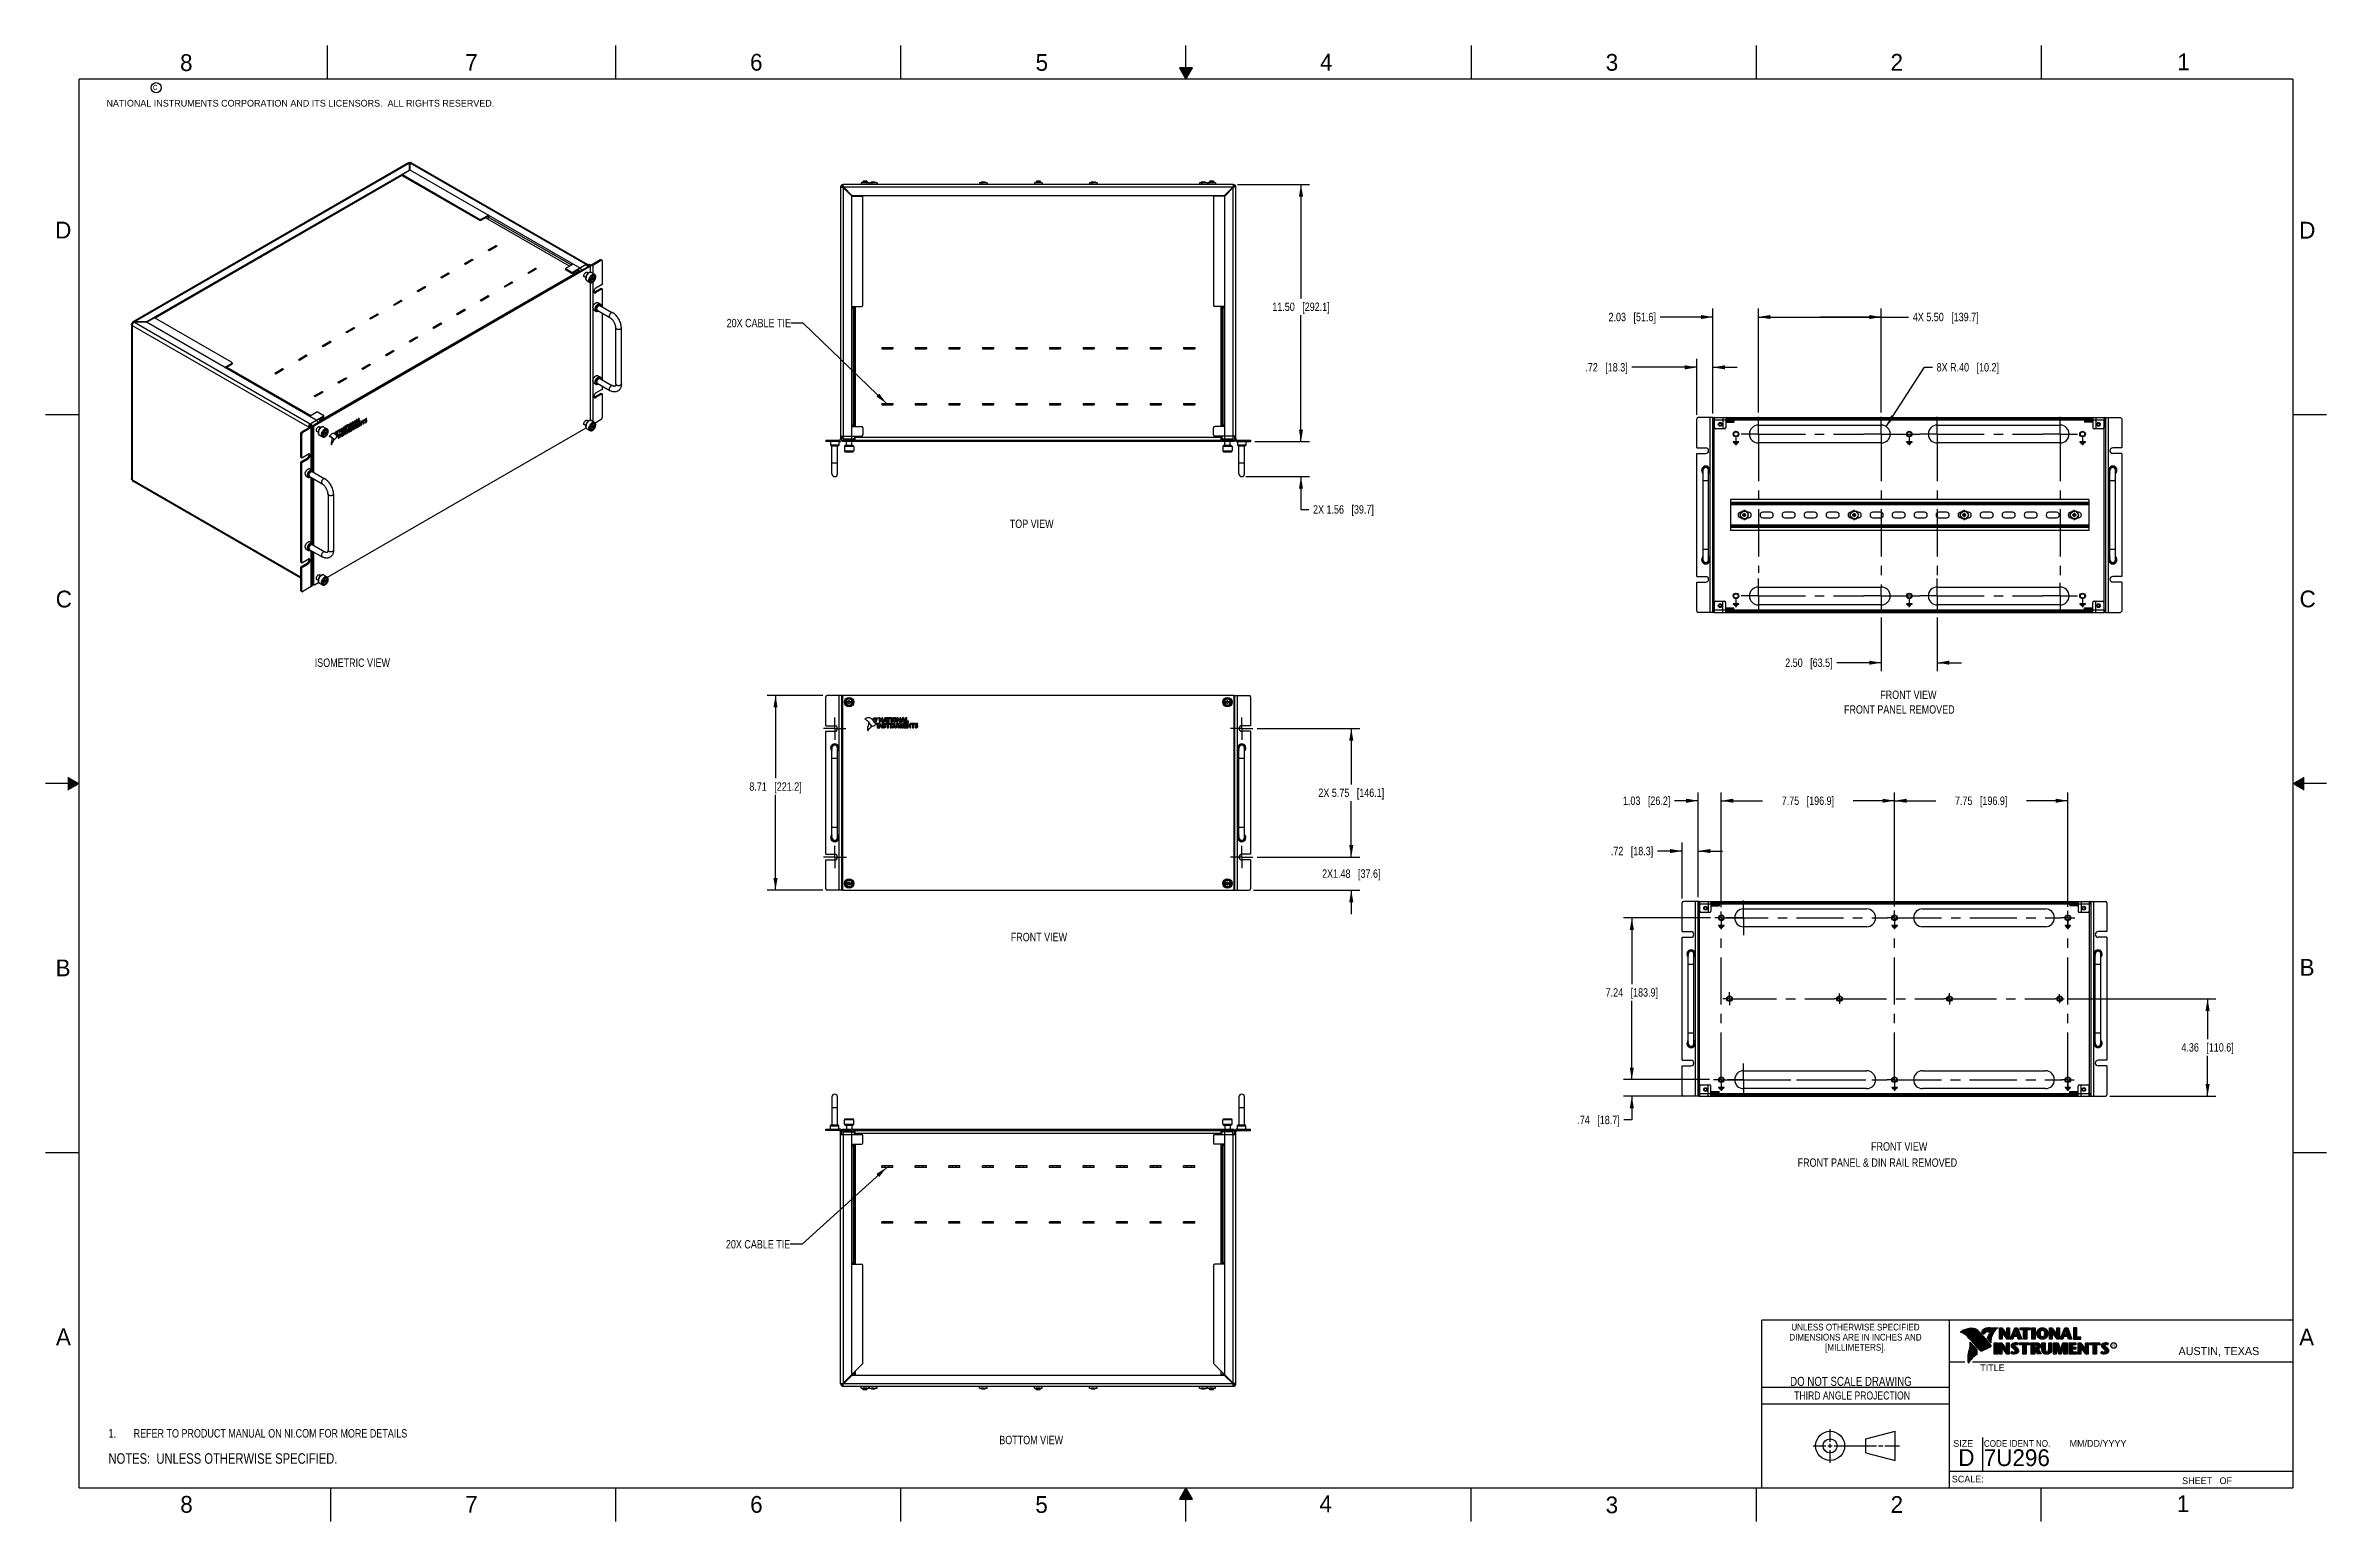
# Model space of a CAD drawing. Header units: inches. Extents: x 0 to 34, y 0 to 22.
import ezdxf

# ---------------------------------------------------------------- set-up
doc = ezdxf.new("R2010")
doc.units = ezdxf.units.IN
doc.header["$LTSCALE"] = 1.87
doc.header["$MEASUREMENT"] = 0
doc.linetypes.add('CENTER', pattern=[0.6, 0.375, -0.075, 0.075, -0.075])
doc.layers.get('0').update_dxf_attribs({"linetype": 'CONTINUOUS'})
for name, color, linetype in [('02___PRT_ALL_AXES', 7, 'CONTINUOUS'), ('DEFAULT_1', 7, 'CENTER'), ('DETAIL', 7, 'CONTINUOUS'), ('DIMENSIONS', 7, 'CONTINUOUS')]:
    doc.layers.add(name, color=color, linetype=linetype)
doc.styles.get("Standard").update_dxf_attribs({"font": 'txt', "width": 0.8})
doc.styles.add('TEXTSTYLE_2', font='txt')
doc.styles.add('TEXTSTYLE_3', font='txt', dxfattribs={"width": 0.9})
doc.dimstyles.new('DIMSTYLE_1', dxfattribs={"dimtxt": 0.125, "dimasz": 0.18, "dimexe": 0.125, "dimexo": 0.0625, "dimgap": 0.0625, "dimtad": 0, "dimtih": 1, "dimtoh": 1, "dimlfac": 3, "dimzin": 4, "dimdsep": 46, "dimtxsty": 'STANDARD', "dimblk": '_FILLED', "dimblk1": '_FILLED', "dimblk2": '_FILLED', "dimcen": 0.09, "dimazin": 1, "dimtp": 0.001, "dimtm": 0.001, "dimtfac": 1, "dimtofl": 0, "dimtmove": 0, "dimatfit": 3, "dimldrblk": '_FILLED', "dimfxl": 1, "dimtolj": 1, "dimtzin": 4, "dimarcsym": 0})
doc.dimstyles.new('DIMSTYLE_2', dxfattribs={"dimtxt": 0.125, "dimasz": 0.18, "dimexe": 0.125, "dimexo": 0.0625, "dimgap": 0.0625, "dimtad": 0, "dimtih": 1, "dimtoh": 1, "dimlfac": 3, "dimzin": 4, "dimdsep": 46, "dimtxsty": 'STANDARD', "dimblk": '_FILLED', "dimblk1": '_FILLED', "dimblk2": '_FILLED', "dimcen": 0.09, "dimazin": 1, "dimtp": 0.01, "dimtm": 0.01, "dimtfac": 1, "dimtofl": 0, "dimtmove": 0, "dimatfit": 3, "dimldrblk": '_FILLED', "dimfxl": 1, "dimtolj": 1, "dimtzin": 4, "dimarcsym": 0})
doc.dimstyles.new('DIMSTYLE_3', dxfattribs={"dimtxt": 0.125, "dimasz": 0.18, "dimexe": 0.125, "dimexo": 0.0625, "dimgap": 0.09, "dimtad": 0, "dimtih": 1, "dimtoh": 1, "dimlfac": 3, "dimzin": 4, "dimdsep": 46, "dimtxsty": 'STANDARD', "dimblk": '_FILLED', "dimblk1": '_FILLED', "dimblk2": '_FILLED', "dimcen": 0.09, "dimazin": 1, "dimtp": 0.01, "dimtm": 0.01, "dimtfac": 1, "dimtofl": 0, "dimtmove": 0, "dimatfit": 3, "dimldrblk": '_FILLED', "dimfxl": 1, "dimtolj": 1, "dimtzin": 4, "dimarcsym": 0})
doc.dimstyles.get("Standard").update_dxf_attribs({"dimtxt": 0.125, "dimasz": 0.18, "dimexe": 0.125, "dimexo": 0.0625, "dimgap": 0.09, "dimtad": 0, "dimtih": 1, "dimtoh": 1, "dimzin": 4, "dimdsep": 46, "dimtxsty": 'STANDARD', "dimblk": '_FILLED', "dimblk1": '_FILLED', "dimblk2": '_FILLED', "dimcen": 0.09, "dimazin": 1, "dimtol": 1, "dimtp": 0.02, "dimtm": 0.02, "dimtfac": 1, "dimtofl": 0, "dimtmove": 0, "dimatfit": 3, "dimldrblk": '_FILLED', "dimfxl": 1, "dimtolj": 1, "dimtzin": 4, "dimarcsym": 0})

msp = doc.modelspace()

# ---------------------------------------------------------------- texts
at = {"color": 2, "linetype": 'CONTINUOUS', "line_spacing_factor": 0.9}
for s, insert, char_height, width, attachment_point, style in [('8', (2.0046, 21.8713), 0.25, 0.25, 1, 'TEXTSTYLE_2'), ('7', (6.2556, 21.8743), 0.25, 0.25, 1, 'TEXTSTYLE_2'), ('6', (10.5012, 21.8772), 0.25, 0.25, 1, 'TEXTSTYLE_2'), ('5', (14.7577, 21.8747), 0.25, 0.25, 1, 'TEXTSTYLE_2'), ('4', (18.9977, 21.8777), 0.25, 0.25, 1, 'TEXTSTYLE_2'), ('3', (23.257, 21.8759), 0.25, 0.25, 1, 'TEXTSTYLE_2'), ('2', (27.5025, 21.8762), 0.25, 0.25, 1, 'TEXTSTYLE_2'), ('1', (31.7781, 21.8826), 0.25, 0.25, 1, 'TEXTSTYLE_2'), ('NATIONAL INSTRUMENTS CORPORATION AND ITS LICENSORS.  ALL RIGHTS RESERVED.', (0.9071, 21.1911), 0.1, 7.3, 1, 'TEXTSTYLE_2'), ('c', (1.599, 21.4388), 0.1, 0.1, 1, 'TEXTSTYLE_2'), ('D', (0.1424, 19.375), 0.25, 0.25, 1, 'TEXTSTYLE_2'), ('D', (33.5947, 19.3736), 0.25, 0.25, 1, 'TEXTSTYLE_2'), ('C', (0.1508, 13.8746), 0.25, 0.25, 1, 'TEXTSTYLE_2'), ('C', (33.6004, 13.8767), 0.25, 0.25, 1, 'TEXTSTYLE_2'), ('B', (0.1484, 8.3757), 0.25, 0.25, 1, 'TEXTSTYLE_2'), ('B', (33.6006, 8.3845), 0.25, 0.25, 1, 'TEXTSTYLE_2'), ('A', (0.1541, 2.8761), 0.25, 0.25, 1, 'TEXTSTYLE_2'), ('DIMENSIONS ARE IN INCHES AND', (26.9799, 2.7959), 0.1, 2.52, 2, 'TEXTSTYLE_3'), ('UNLESS OTHERWISE SPECIFIED', (26.9799, 2.9459), 0.1, 2.34, 2, 'TEXTSTYLE_3'), ('A', (33.5939, 2.8728), 0.25, 0.25, 1, 'TEXTSTYLE_2'), ('[MILLIMETERS].', (26.9799, 2.6459), 0.1, 1.26, 2, 'TEXTSTYLE_3'), ('R', (30.8076, 2.6413), 0.042, 0.041979, 1, 'TEXTSTYLE_2'), ('AUSTIN, TEXAS', (31.7957, 2.599), 0.12, 1.56, 1, 'TEXTSTYLE_2'), ('TITLE', (28.8397, 2.3397), 0.1, 0.5, 1, 'TEXTSTYLE_2'), ('SIZE', (28.4379, 1.2118), 0.1, 0.4, 1, 'TEXTSTYLE_2'), ('CODE IDENT NO.', (28.8949, 1.2115), 0.1, 1.26, 1, 'TEXTSTYLE_3'), ('MM/DD/YYYY', (30.1721, 1.2121), 0.1, 1, 1, 'TEXTSTYLE_2'), ('SCALE:', (28.4164, 0.6806), 0.1, 0.6, 1, 'TEXTSTYLE_2'), ('8', (2.0074, 0.3791), 0.25, 0.25, 1, 'TEXTSTYLE_2'), ('7', (6.2553, 0.3787), 0.25, 0.25, 1, 'TEXTSTYLE_2'), ('6', (10.5033, 0.3784), 0.25, 0.25, 1, 'TEXTSTYLE_2'), ('5', (14.754, 0.3762), 0.25, 0.25, 1, 'TEXTSTYLE_2'), ('4', (18.9884, 0.3869), 0.25, 0.25, 1, 'TEXTSTYLE_2'), ('3', (23.2555, 0.371), 0.25, 0.25, 1, 'TEXTSTYLE_2'), ('2', (27.5035, 0.3763), 0.25, 0.25, 1, 'TEXTSTYLE_2'), ('1', (31.7706, 0.389), 0.25, 0.25, 1, 'TEXTSTYLE_2'), ('SHEET   OF', (31.8499, 0.6557), 0.1, 1, 1, 'TEXTSTYLE_2')]:
    msp.add_mtext(s, dxfattribs=dict(at, insert=insert, char_height=char_height, width=width, attachment_point=attachment_point, style=style))
at = {"color": 7, "linetype": 'CONTINUOUS', "insert": (26.9127, 2.1549), "char_height": 0.135, "width": 2.16, "attachment_point": 2, "line_spacing_factor": 0.9}
msp.add_mtext('DO NOT SCALE DRAWING', dxfattribs=at)
at = {"color": 2, "linetype": 'CONTINUOUS', "insert": (26.9296, 1.9368), "char_height": 0.12, "width": 2.112, "attachment_point": 2, "line_spacing_factor": 0.9}
msp.add_mtext('THIRD ANGLE PROJECTION', dxfattribs=at)
at = {"color": 7, "linetype": 'CONTINUOUS', "char_height": 0.25, "attachment_point": 1, "line_spacing_factor": 0.9, "style": 'TEXTSTYLE_2'}
for s, insert, width in [('D  ', (28.5128, 1.0764), 0.75), ('7U296', (28.8928, 1.0745), 1.25)]:
    msp.add_mtext(s, dxfattribs=dict(at, insert=insert, width=width))
at = {"layer": 'DETAIL', "color": 2, "linetype": 'CONTINUOUS', "char_height": 0.125, "line_spacing_factor": 0.9}
for s, insert, width, attachment_point in [('20X CABLE TIE', (11.1111, 17.9264), 1.3, 3), ('TOP VIEW', (14.3725, 14.9345), 0.8, 1), ('ISOMETRIC VIEW', (4.0116, 12.8635), 1.4, 1), ('FRONT VIEW', (27.7686, 12.3851), 1, 2), ('FRONT PANEL REMOVED', (26.8085, 12.1663), 1.9, 1), ('FRONT VIEW', (14.8076, 8.7743), 1, 2), ('FRONT VIEW', (27.6321, 5.6522), 1, 2), ('FRONT PANEL & DIN RAIL REMOVED', (26.1177, 5.4111), 3, 1), ('20X CABLE TIE', (11.0999, 4.1939), 1.3, 3), ('BOTTOM VIEW', (14.2167, 1.2754), 1.1, 1)]:
    msp.add_mtext(s, dxfattribs=dict(at, insert=insert, width=width, attachment_point=attachment_point))

# ---------------------------------------------------------------- blocks, each defined once
blk = doc.blocks.new('CUSTOM_NOTE_BL0', base_point=(3.625, 1.312))
at = {"color": 2, "linetype": 'CONTINUOUS', "width": 0.8}
for s, p in [('1.', (0.938, 1.25)), ('REFER TO PRODUCT MANUAL ON NI.COM FOR MORE DETAILS', (1.312, 1.25))]:
    blk.add_text(s, height=0.125, dxfattribs=at).set_placement(p)
blk = doc.blocks.new('_FILLED')
at = {"color": 0, "linetype": 'BYBLOCK'}
blk.add_solid([(0, 0), (-1, 0.17), (-1, -0.17)], dxfattribs=at)
blk = doc.blocks.new('*D0')
at = {"layer": 'DIMENSIONS', "color": 2, "linetype": 'CONTINUOUS'}
for p, q in [((18.714, 16.096), (18.714, 16.456)), ((18.026, 16.096), (18.839, 16.096)), ((17.893, 15.575), (18.839, 15.575)), ((18.714, 15.575), (18.714, 15.085)), ((18.714, 15.085), (18.831, 15.085))]:
    blk.add_line(p, q, dxfattribs=at)
at = {"layer": 'DIMENSIONS', "color": 2, "linetype": 'CONTINUOUS', "xscale": 0.18, "yscale": 0.18, "zscale": 0.18}
for p, rotation in [((18.714, 16.096), 270), ((18.714, 15.575), 90)]:
    blk.add_blockref('_FILLED', p, dxfattribs=dict(at, rotation=rotation))
at = {"layer": 'DIMENSIONS', "color": 2, "linetype": 'CONTINUOUS', "insert": (18.894, 15.148), "char_height": 0.125, "width": 1.425, "attachment_point": 1, "line_spacing_factor": 0.9}
blk.add_mtext('2X 1.56{\\ftxt.shx;\\W1.000000;\\H0.125000; }[39.7]', dxfattribs=at)
blk = doc.blocks.new('*D1')
at = {"layer": 'DIMENSIONS', "color": 2, "linetype": 'CONTINUOUS'}
for p, q in [((17.766, 19.929), (18.839, 19.929)), ((18.714, 19.929), (18.714, 18.232)), ((18.714, 16.096), (18.714, 17.982)), ((18.026, 16.096), (18.839, 16.096))]:
    blk.add_line(p, q, dxfattribs=at)
at = {"layer": 'DIMENSIONS', "color": 2, "linetype": 'CONTINUOUS', "xscale": 0.18, "yscale": 0.18, "zscale": 0.18}
for p, rotation in [((18.714, 19.929), 90), ((18.714, 16.096), 270)]:
    blk.add_blockref('_FILLED', p, dxfattribs=dict(at, rotation=rotation))
at = {"layer": 'DIMENSIONS', "color": 2, "linetype": 'CONTINUOUS', "insert": (18.714, 18.169), "char_height": 0.125, "width": 1.325, "attachment_point": 2, "line_spacing_factor": 0.9}
blk.add_mtext('11.50{\\ftxt.shx;\\W1.000000;\\H0.125000; }[292.1]', dxfattribs=at)
blk = doc.blocks.new('*D2')
at = {"layer": 'DIMENSIONS', "color": 2, "linetype": 'CONTINUOUS'}
for p, q in [((19.464, 9.903), (19.464, 10.263)), ((18.06, 9.903), (19.589, 9.903)), ((18.006, 9.41), (19.589, 9.41)), ((19.464, 9.41), (19.464, 9.05))]:
    blk.add_line(p, q, dxfattribs=at)
at = {"layer": 'DIMENSIONS', "color": 2, "linetype": 'CONTINUOUS', "xscale": 0.18, "yscale": 0.18, "zscale": 0.18}
for p, rotation in [((19.464, 9.903), 270), ((19.464, 9.41), 90)]:
    blk.add_blockref('_FILLED', p, dxfattribs=dict(at, rotation=rotation))
at = {"layer": 'DIMENSIONS', "color": 2, "linetype": 'CONTINUOUS', "insert": (19.464, 9.719), "char_height": 0.125, "width": 1.325, "attachment_point": 2, "line_spacing_factor": 0.9}
blk.add_mtext('2X1.48{\\ftxt.shx;\\W1.000000;\\H0.125000; }[37.6]', dxfattribs=at)
blk = doc.blocks.new('*D3')
at = {"layer": 'DIMENSIONS', "color": 2, "linetype": 'CONTINUOUS'}
for p, q in [((18.06, 11.82), (19.589, 11.82)), ((19.464, 11.82), (19.464, 10.986)), ((19.464, 9.903), (19.464, 10.736)), ((18.06, 9.903), (19.589, 9.903))]:
    blk.add_line(p, q, dxfattribs=at)
at = {"layer": 'DIMENSIONS', "color": 2, "linetype": 'CONTINUOUS', "xscale": 0.18, "yscale": 0.18, "zscale": 0.18}
for p, rotation in [((19.464, 11.82), 90), ((19.464, 9.903), 270)]:
    blk.add_blockref('_FILLED', p, dxfattribs=dict(at, rotation=rotation))
at = {"layer": 'DIMENSIONS', "color": 2, "linetype": 'CONTINUOUS', "insert": (19.464, 10.924), "char_height": 0.125, "width": 1.525, "attachment_point": 2, "line_spacing_factor": 0.9}
blk.add_mtext('2X 5.75{\\ftxt.shx;\\W1.000000;\\H0.125000; }[146.1]', dxfattribs=at)
blk = doc.blocks.new('*D4')
at = {"layer": 'DIMENSIONS', "color": 2, "linetype": 'CONTINUOUS'}
for p, q in [((11.588, 12.313), (10.756, 12.313)), ((10.881, 12.313), (10.881, 11.08)), ((10.881, 9.41), (10.881, 10.83)), ((11.588, 9.41), (10.756, 9.41))]:
    blk.add_line(p, q, dxfattribs=at)
at = {"layer": 'DIMENSIONS', "color": 2, "linetype": 'CONTINUOUS', "xscale": 0.18, "yscale": 0.18, "zscale": 0.18}
for p, rotation in [((10.881, 12.313), 90), ((10.881, 9.41), 270)]:
    blk.add_blockref('_FILLED', p, dxfattribs=dict(at, rotation=rotation))
at = {"layer": 'DIMENSIONS', "color": 2, "linetype": 'CONTINUOUS', "insert": (10.881, 11.017), "char_height": 0.125, "width": 1.225, "attachment_point": 2, "line_spacing_factor": 0.9}
blk.add_mtext('8.71{\\ftxt.shx;\\W1.000000;\\H0.125000; }[221.2]', dxfattribs=at)
blk = doc.blocks.new('*D5')
at = {"layer": 'DIMENSIONS', "color": 2, "linetype": 'CONTINUOUS'}
for p, q in [((23.646, 6.585), (23.646, 6.945)), ((24.8, 6.585), (23.521, 6.585)), ((24.597, 6.34), (23.521, 6.34)), ((23.646, 6.34), (23.646, 5.984)), ((23.646, 5.984), (23.529, 5.984))]:
    blk.add_line(p, q, dxfattribs=at)
at = {"layer": 'DIMENSIONS', "color": 2, "linetype": 'CONTINUOUS', "xscale": 0.18, "yscale": 0.18, "zscale": 0.18}
for p, rotation in [((23.646, 6.585), 270), ((23.646, 6.34), 90)]:
    blk.add_blockref('_FILLED', p, dxfattribs=dict(at, rotation=rotation))
at = {"layer": 'DIMENSIONS', "color": 2, "linetype": 'CONTINUOUS', "insert": (23.466, 6.047), "char_height": 0.125, "width": 1.025, "attachment_point": 3, "line_spacing_factor": 0.9}
blk.add_mtext('.74{\\ftxt.shx;\\W1.000000;\\H0.125000; }[18.7]', dxfattribs=at)
blk = doc.blocks.new('*D6')
at = {"layer": 'DIMENSIONS', "color": 2, "linetype": 'CONTINUOUS'}
for p, q in [((24.821, 8.998), (23.521, 8.998)), ((23.646, 8.998), (23.646, 8.01)), ((23.646, 6.585), (23.646, 7.76)), ((24.802, 6.585), (23.521, 6.585))]:
    blk.add_line(p, q, dxfattribs=at)
at = {"layer": 'DIMENSIONS', "color": 2, "linetype": 'CONTINUOUS', "xscale": 0.18, "yscale": 0.18, "zscale": 0.18}
for p, rotation in [((23.646, 8.998), 90), ((23.646, 6.585), 270)]:
    blk.add_blockref('_FILLED', p, dxfattribs=dict(at, rotation=rotation))
at = {"layer": 'DIMENSIONS', "color": 2, "linetype": 'CONTINUOUS', "insert": (23.646, 7.948), "char_height": 0.125, "width": 1.225, "attachment_point": 2, "line_spacing_factor": 0.9}
blk.add_mtext('7.24{\\ftxt.shx;\\W1.000000;\\H0.125000; }[183.9]', dxfattribs=at)
blk = doc.blocks.new('*D7')
at = {"layer": 'DIMENSIONS', "color": 2, "linetype": 'CONTINUOUS'}
for p, q in [((30.154, 7.791), (32.354, 7.791)), ((32.229, 7.791), (32.229, 7.191)), ((32.229, 6.34), (32.229, 6.941)), ((30.772, 6.34), (32.354, 6.34))]:
    blk.add_line(p, q, dxfattribs=at)
at = {"layer": 'DIMENSIONS', "color": 2, "linetype": 'CONTINUOUS', "xscale": 0.18, "yscale": 0.18, "zscale": 0.18}
for p, rotation in [((32.229, 7.791), 90), ((32.229, 6.34), 270)]:
    blk.add_blockref('_FILLED', p, dxfattribs=dict(at, rotation=rotation))
at = {"layer": 'DIMENSIONS', "color": 2, "linetype": 'CONTINUOUS', "insert": (32.229, 7.128), "char_height": 0.125, "width": 1.225, "attachment_point": 2, "line_spacing_factor": 0.9}
blk.add_mtext('4.36{\\ftxt.shx;\\W1.000000;\\H0.125000; }[110.6]', dxfattribs=at)
blk = doc.blocks.new('*D8')
at = {"layer": 'DIMENSIONS', "color": 2, "linetype": 'CONTINUOUS'}
for p, q in [((24.396, 9.993), (24.028, 9.993)), ((24.396, 9.286), (24.396, 10.118)), ((24.636, 9.306), (24.636, 10.118)), ((24.636, 9.993), (24.996, 9.993))]:
    blk.add_line(p, q, dxfattribs=at)
at = {"layer": 'DIMENSIONS', "color": 2, "linetype": 'CONTINUOUS', "xscale": 0.18, "yscale": 0.18, "zscale": 0.18}
blk.add_blockref('_FILLED', (24.396, 9.993), dxfattribs=at)
at = {"layer": 'DIMENSIONS', "color": 2, "linetype": 'CONTINUOUS', "xscale": 0.18, "yscale": 0.18, "zscale": 0.18, "rotation": 180}
blk.add_blockref('_FILLED', (24.636, 9.993), dxfattribs=at)
at = {"layer": 'DIMENSIONS', "color": 2, "linetype": 'CONTINUOUS', "insert": (23.965, 10.056), "char_height": 0.125, "width": 1.025, "attachment_point": 3, "line_spacing_factor": 0.9}
blk.add_mtext('.72{\\ftxt.shx;\\W1.000000;\\H0.125000; }[18.3]', dxfattribs=at)
blk = doc.blocks.new('*D9')
at = {"layer": 'DIMENSIONS', "color": 2, "linetype": 'CONTINUOUS'}
for p, q in [((24.636, 10.743), (24.283, 10.743)), ((24.636, 9.306), (24.636, 10.868)), ((24.979, 9.157), (24.979, 10.868)), ((24.979, 10.743), (25.339, 10.743))]:
    blk.add_line(p, q, dxfattribs=at)
at = {"layer": 'DIMENSIONS', "color": 2, "linetype": 'CONTINUOUS', "xscale": 0.18, "yscale": 0.18, "zscale": 0.18}
blk.add_blockref('_FILLED', (24.636, 10.743), dxfattribs=at)
at = {"layer": 'DIMENSIONS', "color": 2, "linetype": 'CONTINUOUS', "xscale": 0.18, "yscale": 0.18, "zscale": 0.18, "rotation": 180}
blk.add_blockref('_FILLED', (24.979, 10.743), dxfattribs=at)
at = {"layer": 'DIMENSIONS', "color": 2, "linetype": 'CONTINUOUS', "insert": (24.22, 10.806), "char_height": 0.125, "width": 1.125, "attachment_point": 3, "line_spacing_factor": 0.9}
blk.add_mtext('1.03{\\ftxt.shx;\\W1.000000;\\H0.125000; }[26.2]', dxfattribs=at)
blk = doc.blocks.new('*D10')
at = {"layer": 'DIMENSIONS', "color": 2, "linetype": 'CONTINUOUS'}
for p, q in [((24.979, 9.157), (24.979, 10.868)), ((24.979, 10.743), (25.596, 10.743)), ((27.563, 10.743), (26.946, 10.743)), ((27.563, 9.168), (27.563, 10.868))]:
    blk.add_line(p, q, dxfattribs=at)
at = {"layer": 'DIMENSIONS', "color": 2, "linetype": 'CONTINUOUS', "xscale": 0.18, "yscale": 0.18, "zscale": 0.18, "rotation": 180}
blk.add_blockref('_FILLED', (24.979, 10.743), dxfattribs=at)
at = {"layer": 'DIMENSIONS', "color": 2, "linetype": 'CONTINUOUS', "xscale": 0.18, "yscale": 0.18, "zscale": 0.18}
blk.add_blockref('_FILLED', (27.563, 10.743), dxfattribs=at)
at = {"layer": 'DIMENSIONS', "color": 2, "linetype": 'CONTINUOUS', "insert": (26.271, 10.806), "char_height": 0.125, "width": 1.225, "attachment_point": 2, "line_spacing_factor": 0.9}
blk.add_mtext('7.75{\\ftxt.shx;\\W1.000000;\\H0.125000; }[196.9]', dxfattribs=at)
blk = doc.blocks.new('*D11')
at = {"layer": 'DIMENSIONS', "color": 2, "linetype": 'CONTINUOUS'}
for p, q in [((27.563, 9.168), (27.563, 10.868)), ((27.563, 10.743), (28.179, 10.743)), ((30.146, 10.743), (29.529, 10.743)), ((30.146, 9.162), (30.146, 10.868))]:
    blk.add_line(p, q, dxfattribs=at)
at = {"layer": 'DIMENSIONS', "color": 2, "linetype": 'CONTINUOUS', "xscale": 0.18, "yscale": 0.18, "zscale": 0.18, "rotation": 180}
blk.add_blockref('_FILLED', (27.563, 10.743), dxfattribs=at)
at = {"layer": 'DIMENSIONS', "color": 2, "linetype": 'CONTINUOUS', "xscale": 0.18, "yscale": 0.18, "zscale": 0.18}
blk.add_blockref('_FILLED', (30.146, 10.743), dxfattribs=at)
at = {"layer": 'DIMENSIONS', "color": 2, "linetype": 'CONTINUOUS', "insert": (28.854, 10.806), "char_height": 0.125, "width": 1.225, "attachment_point": 2, "line_spacing_factor": 0.9}
blk.add_mtext('7.75{\\ftxt.shx;\\W1.000000;\\H0.125000; }[196.9]', dxfattribs=at)
blk = doc.blocks.new('*D12')
at = {"layer": 'DIMENSIONS', "color": 2, "linetype": 'CONTINUOUS'}
for p, q in [((24.855, 16.517), (24.855, 18.079)), ((25.532, 16.53), (25.532, 18.079)), ((24.855, 17.954), (24.068, 17.954)), ((25.532, 17.954), (25.892, 17.954))]:
    blk.add_line(p, q, dxfattribs=at)
at = {"layer": 'DIMENSIONS', "color": 2, "linetype": 'CONTINUOUS', "xscale": 0.18, "yscale": 0.18, "zscale": 0.18}
blk.add_blockref('_FILLED', (24.855, 17.954), dxfattribs=at)
at = {"layer": 'DIMENSIONS', "color": 2, "linetype": 'CONTINUOUS', "xscale": 0.18, "yscale": 0.18, "zscale": 0.18, "rotation": 180}
blk.add_blockref('_FILLED', (25.532, 17.954), dxfattribs=at)
at = {"layer": 'DIMENSIONS', "color": 2, "linetype": 'CONTINUOUS', "insert": (24.005, 18.017), "char_height": 0.125, "width": 1.125, "attachment_point": 3, "line_spacing_factor": 0.9}
blk.add_mtext('2.03{\\ftxt.shx;\\W1.000000;\\H0.125000; }[51.6]', dxfattribs=at)
blk = doc.blocks.new('*D13')
at = {"layer": 'DIMENSIONS', "color": 2, "linetype": 'CONTINUOUS'}
for p, q in [((25.532, 16.53), (25.532, 18.079)), ((27.365, 16.53), (27.365, 18.079)), ((25.532, 17.954), (26.449, 17.954)), ((27.365, 17.954), (26.449, 17.954)), ((26.449, 17.954), (27.772, 17.954))]:
    blk.add_line(p, q, dxfattribs=at)
at = {"layer": 'DIMENSIONS', "color": 2, "linetype": 'CONTINUOUS', "xscale": 0.18, "yscale": 0.18, "zscale": 0.18, "rotation": 180}
blk.add_blockref('_FILLED', (25.532, 17.954), dxfattribs=at)
at = {"layer": 'DIMENSIONS', "color": 2, "linetype": 'CONTINUOUS', "xscale": 0.18, "yscale": 0.18, "zscale": 0.18}
blk.add_blockref('_FILLED', (27.365, 17.954), dxfattribs=at)
at = {"layer": 'DIMENSIONS', "color": 2, "linetype": 'CONTINUOUS', "insert": (27.835, 18.017), "char_height": 0.125, "width": 1.525, "attachment_point": 1, "line_spacing_factor": 0.9}
blk.add_mtext('4X 5.50{\\ftxt.shx;\\W1.000000;\\H0.125000; }[139.7]', dxfattribs=at)
blk = doc.blocks.new('*D14')
at = {"layer": 'DIMENSIONS', "color": 2, "linetype": 'CONTINUOUS'}
for p, q in [((27.438, 16.321), (28.01, 17.204)), ((28.01, 17.204), (28.127, 17.204))]:
    blk.add_line(p, q, dxfattribs=at)
at = {"layer": 'DIMENSIONS', "color": 2, "linetype": 'CONTINUOUS', "xscale": 0.18, "yscale": 0.18, "zscale": 0.18, "rotation": 237.0636643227}
blk.add_blockref('_FILLED', (27.438, 16.321), dxfattribs=at)
at = {"layer": 'DIMENSIONS', "color": 2, "linetype": 'CONTINUOUS', "insert": (28.19, 17.267), "char_height": 0.125, "width": 1.425, "attachment_point": 1, "line_spacing_factor": 0.9}
blk.add_mtext('8X R.40{\\ftxt.shx;\\W1.000000;\\H0.125000; }[10.2]', dxfattribs=at)
blk = doc.blocks.new('*D15')
at = {"layer": 'DIMENSIONS', "color": 2, "linetype": 'CONTINUOUS'}
for p, q in [((24.615, 17.204), (23.648, 17.204)), ((24.615, 16.497), (24.615, 17.329)), ((24.855, 16.517), (24.855, 17.329)), ((24.855, 17.204), (25.215, 17.204))]:
    blk.add_line(p, q, dxfattribs=at)
at = {"layer": 'DIMENSIONS', "color": 2, "linetype": 'CONTINUOUS', "xscale": 0.18, "yscale": 0.18, "zscale": 0.18}
blk.add_blockref('_FILLED', (24.615, 17.204), dxfattribs=at)
at = {"layer": 'DIMENSIONS', "color": 2, "linetype": 'CONTINUOUS', "xscale": 0.18, "yscale": 0.18, "zscale": 0.18, "rotation": 180}
blk.add_blockref('_FILLED', (24.855, 17.204), dxfattribs=at)
at = {"layer": 'DIMENSIONS', "color": 2, "linetype": 'CONTINUOUS', "insert": (23.585, 17.267), "char_height": 0.125, "width": 1.025, "attachment_point": 3, "line_spacing_factor": 0.9}
blk.add_mtext('.72{\\ftxt.shx;\\W1.000000;\\H0.125000; }[18.3]', dxfattribs=at)
blk = doc.blocks.new('*D16')
at = {"layer": 'DIMENSIONS', "color": 2, "linetype": 'CONTINUOUS'}
for p, q in [((27.365, 13.475), (27.365, 12.676)), ((28.199, 13.475), (28.199, 12.676)), ((27.365, 12.801), (26.701, 12.801)), ((28.199, 12.801), (28.559, 12.801))]:
    blk.add_line(p, q, dxfattribs=at)
at = {"layer": 'DIMENSIONS', "color": 2, "linetype": 'CONTINUOUS', "xscale": 0.18, "yscale": 0.18, "zscale": 0.18}
blk.add_blockref('_FILLED', (27.365, 12.801), dxfattribs=at)
at = {"layer": 'DIMENSIONS', "color": 2, "linetype": 'CONTINUOUS', "xscale": 0.18, "yscale": 0.18, "zscale": 0.18, "rotation": 180}
blk.add_blockref('_FILLED', (28.199, 12.801), dxfattribs=at)
at = {"layer": 'DIMENSIONS', "color": 2, "linetype": 'CONTINUOUS', "insert": (26.639, 12.863), "char_height": 0.125, "width": 1.125, "attachment_point": 3, "line_spacing_factor": 0.9}
blk.add_mtext('2.50{\\ftxt.shx;\\W1.000000;\\H0.125000; }[63.5]', dxfattribs=at)
blk = doc.blocks.new('NOTES_HEADER_BL1', base_point=(3.1215, 0.9375))
at = {"layer": 'DETAIL', "color": 2, "linetype": 'CONTINUOUS', "width": 0.8}
blk.add_text('NOTES:  UNLESS OTHERWISE SPECIFIED.', height=0.156, dxfattribs=at).set_placement((0.9375, 0.8595))

# ---------------------------------------------------------------- dimensions: what is measured, and where the dimension line sits
at = {"layer": 'DIMENSIONS', "color": 2, "linetype": 'CONTINUOUS'}
for base, p1, p2, angle, dimstyle, picture, middle in [((18.7139, 16.0962), (17.7039, 19.9295), (17.9639, 16.0962), 270, 'DIMSTYLE_1', '*D1', (18.7139, 18.1066)), ((24.8554, 17.9543), (25.5321, 16.4676), (24.8554, 16.4543), 180, 'DIMSTYLE_2', '*D12', (23.4429, 17.9543)), ((24.6154, 17.2043), (24.8554, 16.4543), (24.6154, 16.4343), 180, 'DIMSTYLE_2', '*D15', (23.0729, 17.2043)), ((10.8806, 12.3129), (11.6506, 9.4096), (11.6506, 12.3129), 90, 'DIMSTYLE_1', '*D4', (10.8806, 10.955)), ((23.646, 8.998), (24.8645, 6.5847), (24.8831, 8.998), 90, 'DIMSTYLE_1', '*D6', (23.646, 7.8851)), ((32.2294, 7.7914), (30.7094, 6.3397), (30.0912, 7.7914), 90, 'DIMSTYLE_1', '*D7', (32.2294, 7.0655)), ((23.6460432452, 6.5846915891), (24.6593765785, 6.3396915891), (24.8621265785, 6.5846915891), 90, 'DIMSTYLE_1', '*D5', (22.9535432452, 5.9842904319))]:
    dim = msp.add_linear_dim(base=base, p1=p1, p2=p2, angle=angle, dimstyle=dimstyle, dxfattribs=at)
    dim.commit()
    dim.dimension.update_dxf_attribs({"geometry": picture, "text_midpoint": middle, "dimtype": 160})
dim = msp.add_linear_dim(base=(27.3654, 17.9543), p1=(25.5321, 16.4676), p2=(27.3654, 16.4676), text='4X <>', dimstyle='DIMSTYLE_2', dxfattribs=at)
dim.commit()
dim.dimension.update_dxf_attribs({"geometry": '*D13', "text_midpoint": (28.597, 17.9543), "dimtype": 160})
dim = msp.add_radius_dim(center=(27.3654, 16.2093), mpoint=(27.4379, 16.3212), text='8X R<>', dimstyle='DIMSTYLE_3', override={"dimpost": '<>'}, dxfattribs=at)
dim.commit()
dim.dimension.update_dxf_attribs({"geometry": '*D14', "text_midpoint": (28.9025, 17.2043), "dimtype": 164})
for base, p1, p2, angle, text, picture, middle in [((18.7139, 15.5755), (17.9639, 16.0962), (17.8306, 15.5755), 270, '2X <>', '*D0', (19.6064, 15.0852)), ((19.4639, 11.8196), (17.9973, 9.9029), (17.9973, 11.8196), 90, '2X <>', '*D3', (19.4639, 10.8612)), ((19.4639, 9.9029), (17.9439, 9.4096), (17.9973, 9.9029), 90, '2X<>', '*D2', (19.4639, 9.6562))]:
    dim = msp.add_linear_dim(base=base, p1=p1, p2=p2, angle=angle, text=text, dimstyle='DIMSTYLE_1', dxfattribs=at)
    dim.commit()
    dim.dimension.update_dxf_attribs({"geometry": picture, "text_midpoint": middle, "dimtype": 160})
for base, p1, p2, dimstyle, picture, middle in [((28.1987, 12.801), (27.3654, 13.5376), (28.1987, 13.5376), 'DIMSTYLE_2', '*D16', (26.0763, 12.801)), ((24.9794, 10.743), (24.636, 9.243), (24.9794, 9.0943), 'DIMSTYLE_1', '*D9', (23.6577, 10.743)), ((27.5627, 10.743), (24.9794, 9.0943), (27.5627, 9.105), 'DIMSTYLE_1', '*D10', (26.271, 10.743)), ((30.146, 10.743), (27.5627, 9.105), (30.146, 9.1), 'DIMSTYLE_1', '*D11', (28.8544, 10.743)), ((24.636, 9.993), (24.396, 9.223), (24.636, 9.243), 'DIMSTYLE_1', '*D8', (23.4529, 9.993))]:
    dim = msp.add_linear_dim(base=base, p1=p1, p2=p2, dimstyle=dimstyle, dxfattribs=at)
    dim.commit()
    dim.dimension.update_dxf_attribs({"geometry": picture, "text_midpoint": middle, "dimtype": 160})

# ---------------------------------------------------------------- linework, layer by layer
at = {"color": 2, "linetype": 'CONTINUOUS'}
for p, q in [((4.2, 21.5), (4.2, 22)), ((8.5, 21.5), (8.5, 22)), ((12.75, 21.5), (12.75, 22)), ((17, 21.5), (17, 22)), ((21.25, 22), (21.25, 21.5)), ((25.5, 22), (25.5, 21.5)), ((29.75, 22), (29.75, 21.5)), ((16.902, 21.6697), (17, 21.5)), ((17.098, 21.6697), (16.902, 21.6697)), ((16.9076, 21.66), (17.0924, 21.66)), ((16.9134, 21.65), (17.0866, 21.65)), ((16.9192, 21.64), (17.0808, 21.64)), ((16.925, 21.63), (17.0751, 21.63)), ((16.9307, 21.62), (17.0693, 21.62)), ((16.9365, 21.61), (17.0635, 21.61)), ((16.9423, 21.6), (17.0578, 21.6)), ((16.9481, 21.59), (17.052, 21.59)), ((16.9538, 21.58), (17.0462, 21.58)), ((16.9596, 21.57), (17.0404, 21.57)), ((16.9654, 21.56), (17.0347, 21.56)), ((16.9712, 21.55), (17.0289, 21.55)), ((16.9769, 21.54), (17.0231, 21.54)), ((16.9827, 21.53), (17.0173, 21.53)), ((16.9885, 21.52), (17.0116, 21.52)), ((16.9942, 21.51), (17.0058, 21.51)), ((17, 21.5), (17.098, 21.6697)), ((0, 16.5), (0.5, 16.5)), ((33.5, 16.5), (34, 16.5)), ((0.5, 11), (0, 11)), ((0.3303, 11.09), (0.3441, 11.09)), ((0.3303, 11.08), (0.3614, 11.08)), ((0.3303, 11.07), (0.3788, 11.07)), ((0.3303, 11.06), (0.3961, 11.06)), ((0.3303, 11.05), (0.4134, 11.05)), ((0.3303, 11.04), (0.4307, 11.04)), ((0.3303, 11.03), (0.448, 11.03)), ((0.3303, 11.02), (0.4654, 11.02)), ((0.3303, 11.01), (0.4827, 11.01)), ((0.3303, 10.99), (0.4827, 10.99)), ((0.3303, 10.98), (0.4654, 10.98)), ((0.3303, 10.97), (0.448, 10.97)), ((0.3303, 10.96), (0.4307, 10.96)), ((0.3303, 10.95), (0.4134, 10.95)), ((0.3303, 10.94), (0.3961, 10.94)), ((0.3303, 10.93), (0.3788, 10.93)), ((0.3303, 10.92), (0.3614, 10.92)), ((0.3303, 10.91), (0.3441, 10.91)), ((34, 11), (33.5, 11)), ((33.5173, 11.01), (33.6697, 11.01)), ((33.5173, 10.99), (33.6697, 10.99)), ((33.5347, 11.02), (33.6697, 11.02)), ((33.5347, 10.98), (33.6697, 10.98)), ((33.552, 11.03), (33.6697, 11.03)), ((33.552, 10.97), (33.6697, 10.97)), ((33.5693, 11.04), (33.6697, 11.04)), ((33.5693, 10.96), (33.6697, 10.96)), ((33.5866, 11.05), (33.6697, 11.05)), ((33.5866, 10.95), (33.6697, 10.95)), ((33.6039, 11.06), (33.6697, 11.06)), ((33.6039, 10.94), (33.6697, 10.94)), ((33.6213, 11.07), (33.6697, 11.07)), ((33.6213, 10.93), (33.6697, 10.93)), ((33.6386, 11.08), (33.6697, 11.08)), ((33.6386, 10.92), (33.6697, 10.92)), ((33.6559, 11.09), (33.6697, 11.09)), ((33.6559, 10.91), (33.6697, 10.91)), ((0, 5.5), (0.5, 5.5)), ((33.5, 5.5), (34, 5.5)), ((28.556, 2.8217), (28.556, 2.8246)), ((28.5629, 2.8193), (28.5629, 2.8291)), ((28.5698, 2.8166), (28.5698, 2.8333)), ((28.5766, 2.8137), (28.5766, 2.8374)), ((28.5835, 2.8105), (28.5835, 2.8412)), ((28.5904, 2.8071), (28.5904, 2.8449)), ((28.5972, 2.8034), (28.5972, 2.8479)), ((28.6041, 2.7994), (28.6041, 2.8508)), ((28.6109, 2.7952), (28.6109, 2.8535)), ((28.6178, 2.7906), (28.6178, 2.856)), ((28.6247, 2.7856), (28.6247, 2.8584)), ((28.6315, 2.7803), (28.6315, 2.8606)), ((28.6384, 2.7747), (28.6384, 2.8626)), ((28.6453, 2.7685), (28.6453, 2.8645)), ((28.6521, 2.762), (28.6521, 2.8662)), ((28.659, 2.7548), (28.659, 2.8679)), ((28.6659, 2.7474), (28.6659, 2.8695)), ((28.6727, 2.7398), (28.6727, 2.8708)), ((28.6796, 2.7323), (28.6796, 2.8719)), ((28.6865, 2.7247), (28.6865, 2.8727)), ((28.6933, 2.717), (28.6933, 2.8732)), ((28.7002, 2.7092), (28.7002, 2.8734)), ((28.707, 2.7014), (28.707, 2.8733)), ((28.7139, 2.6936), (28.7139, 2.873)), ((28.7208, 2.6856), (28.7208, 2.8724)), ((28.7276, 2.6776), (28.7276, 2.8716)), ((28.7345, 2.6696), (28.7345, 2.8704)), ((28.7414, 2.6615), (28.7414, 2.869)), ((28.7482, 2.6533), (28.7482, 2.8677)), ((28.7551, 2.6452), (28.7551, 2.8659)), ((28.762, 2.6372), (28.762, 2.8638)), ((28.7688, 2.6293), (28.7688, 2.8611)), ((28.7757, 2.6214), (28.7757, 2.858)), ((28.7826, 2.6137), (28.7826, 2.8543)), ((28.7894, 2.606), (28.7894, 2.8501)), ((28.7963, 2.5985), (28.7963, 2.8451)), ((28.8031, 2.591), (28.8031, 2.8394)), ((28.81, 2.5836), (28.81, 2.8328)), ((28.8169, 2.5762), (28.8169, 2.8253)), ((28.8237, 2.569), (28.8237, 2.8181)), ((28.8306, 2.5618), (28.8306, 2.8109)), ((28.8375, 2.5556), (28.8375, 2.8037)), ((28.8443, 2.5505), (28.8443, 2.7965)), ((28.8512, 2.5472), (28.8512, 2.7893)), ((28.8581, 2.5466), (28.8581, 2.782)), ((28.8865, 2.792), (28.8631, 2.8194)), ((28.8649, 2.5483), (28.8649, 2.7748)), ((28.8878, 2.7979), (28.8682, 2.8209)), ((28.8718, 2.8167), (28.8718, 2.8343)), ((28.8718, 2.5513), (28.8718, 2.7675)), ((28.8786, 2.8086), (28.8786, 2.8464)), ((28.8786, 2.5541), (28.8786, 2.7602)), ((28.8855, 2.8005), (28.8855, 2.854)), ((28.8855, 2.557), (28.8855, 2.7523)), ((28.8924, 2.8003), (28.8924, 2.8594)), ((28.8924, 2.5599), (28.8924, 2.744)), ((28.8992, 2.8044), (28.8992, 2.8634)), ((28.8992, 2.5628), (28.8992, 2.7357)), ((28.9061, 2.8094), (28.9061, 2.8668)), ((28.9061, 2.5659), (28.9061, 2.7274)), ((28.913, 2.8153), (28.913, 2.8696)), ((28.9198, 2.8223), (28.9198, 2.8719)), ((28.9267, 2.8275), (28.9267, 2.8737)), ((28.9336, 2.8311), (28.9336, 2.875)), ((28.9404, 2.8335), (28.9404, 2.8759)), ((28.962, 2.7048), (28.9438, 2.7257)), ((28.9473, 2.834), (28.9473, 2.8769)), ((28.9657, 2.7079), (28.9496, 2.7264)), ((28.9542, 2.8327), (28.9542, 2.8778)), ((28.9542, 2.7212), (28.9542, 2.7362)), ((28.961, 2.8306), (28.961, 2.8785)), ((28.961, 2.7133), (28.961, 2.7519)), ((28.9679, 2.8292), (28.9679, 2.8791)), ((28.9679, 2.7053), (28.9679, 2.7699)), ((28.9747, 2.8285), (28.9747, 2.8796)), ((28.9747, 2.697), (28.9747, 2.7823)), ((28.9816, 2.828), (28.9816, 2.88)), ((28.9816, 2.689), (28.9816, 2.7889)), ((28.9844, 2.885), (29.1009, 2.8868)), ((28.9845, 2.8802), (29.0882, 2.8817)), ((28.9885, 2.8278), (28.9885, 2.8802)), ((28.9885, 2.6813), (28.9885, 2.7921)), ((28.9953, 2.8276), (28.9953, 2.8803)), ((28.9953, 2.6998), (28.9953, 2.7939)), ((29.0022, 2.8263), (29.0022, 2.8804)), ((29.0022, 2.7448), (29.0022, 2.795)), ((29.0091, 2.822), (29.0091, 2.8805)), ((29.0091, 2.7642), (29.0091, 2.7954)), ((29.0159, 2.7805), (29.0159, 2.8806)), ((29.0228, 2.7947), (29.0228, 2.8807)), ((29.0297, 2.8073), (29.0297, 2.8808)), ((29.0365, 2.8188), (29.0365, 2.881)), ((29.0434, 2.8293), (29.0434, 2.8811)), ((29.0502, 2.8389), (29.0502, 2.8812)), ((29.0571, 2.8479), (29.0571, 2.8813)), ((29.064, 2.8562), (29.064, 2.8814)), ((29.0708, 2.8641), (29.0708, 2.8815)), ((29.0777, 2.8714), (29.0777, 2.8816)), ((29.1256, 2.8852), (29.1624, 2.8852)), ((29.1256, 2.7166), (29.1256, 2.8852)), ((29.1305, 2.8804), (29.16, 2.8804)), ((29.1305, 2.7215), (29.1305, 2.8804)), ((29.1604, 2.7215), (29.1305, 2.7215)), ((29.1395, 2.7215), (29.1395, 2.8804)), ((29.1462, 2.7215), (29.1462, 2.8804)), ((29.1529, 2.7215), (29.1529, 2.8804)), ((29.1604, 2.8299), (29.1596, 2.8804)), ((29.16, 2.8804), (29.2402, 2.7746)), ((29.2438, 2.7215), (29.1604, 2.8299)), ((29.1604, 2.8299), (29.1604, 2.7215)), ((29.1624, 2.8852), (29.2354, 2.7891)), ((29.2414, 2.7166), (29.1653, 2.8156)), ((29.1653, 2.8156), (29.1653, 2.7166)), ((29.1663, 2.8222), (29.1663, 2.872)), ((29.173, 2.8135), (29.173, 2.8632)), ((29.1798, 2.8048), (29.1798, 2.8543)), ((29.1865, 2.7961), (29.1865, 2.8455)), ((29.1932, 2.7873), (29.1932, 2.8367)), ((29.1999, 2.7786), (29.1999, 2.8278)), ((29.2066, 2.7699), (29.2066, 2.819)), ((29.2133, 2.7612), (29.2133, 2.8101)), ((29.22, 2.7525), (29.22, 2.8013)), ((29.2267, 2.7437), (29.2267, 2.7924)), ((29.2334, 2.735), (29.2334, 2.7836)), ((29.2354, 2.8852), (29.2754, 2.8852)), ((29.2354, 2.7891), (29.2354, 2.8852)), ((29.2402, 2.8804), (29.2705, 2.8804)), ((29.2402, 2.7746), (29.2402, 2.8804)), ((29.2402, 2.7263), (29.2402, 2.7746)), ((29.2705, 2.7215), (29.2438, 2.7215)), ((29.2469, 2.7215), (29.2469, 2.8804)), ((29.2536, 2.7215), (29.2536, 2.8804)), ((29.2603, 2.7215), (29.2603, 2.8804)), ((29.267, 2.7215), (29.267, 2.8804)), ((29.2705, 2.8804), (29.2705, 2.7215)), ((29.2754, 2.8852), (29.2754, 2.7166)), ((29.2853, 2.7167), (29.3541, 2.8851)), ((29.2926, 2.7216), (29.3574, 2.8802)), ((29.3219, 2.7216), (29.2926, 2.7216)), ((29.3006, 2.7216), (29.3006, 2.7411)), ((29.3073, 2.7216), (29.3073, 2.7575)), ((29.314, 2.7216), (29.314, 2.774)), ((29.3207, 2.7216), (29.3207, 2.7904)), ((29.3381, 2.7618), (29.3219, 2.7216)), ((29.3414, 2.7569), (29.3252, 2.7167)), ((29.3274, 2.7353), (29.3274, 2.8068)), ((29.3341, 2.752), (29.3341, 2.8232)), ((29.3968, 2.7618), (29.3381, 2.7618)), ((29.3408, 2.7618), (29.3408, 2.8396)), ((29.3933, 2.7569), (29.3414, 2.7569)), ((29.3434, 2.7787), (29.365, 2.8486)), ((29.3918, 2.7787), (29.3434, 2.7787)), ((29.3475, 2.7921), (29.3475, 2.8561)), ((29.3475, 2.7618), (29.3475, 2.7787)), ((29.35, 2.7836), (29.3686, 2.8438)), ((29.3854, 2.7836), (29.35, 2.7836)), ((29.3541, 2.8851), (29.3967, 2.8851)), ((29.3543, 2.8139), (29.3543, 2.8725)), ((29.3543, 2.7618), (29.3543, 2.7787)), ((29.3574, 2.8802), (29.3933, 2.8802)), ((29.361, 2.8356), (29.361, 2.8802)), ((29.361, 2.7618), (29.361, 2.7787)), ((29.365, 2.8486), (29.3728, 2.8486)), ((29.3677, 2.8486), (29.3677, 2.8802)), ((29.3677, 2.7618), (29.3677, 2.7787)), ((29.3686, 2.8438), (29.3691, 2.8438)), ((29.3691, 2.8438), (29.3854, 2.7836)), ((29.3728, 2.8486), (29.3918, 2.7787)), ((29.3744, 2.8428), (29.3744, 2.8802)), ((29.3744, 2.7618), (29.3744, 2.7787)), ((29.3811, 2.8181), (29.3811, 2.8802)), ((29.3811, 2.7618), (29.3811, 2.7787)), ((29.3878, 2.7935), (29.3878, 2.8802)), ((29.3878, 2.7618), (29.3878, 2.7787)), ((29.3933, 2.8802), (29.4535, 2.7216)), ((29.4068, 2.7167), (29.3933, 2.7569)), ((29.3945, 2.7618), (29.3945, 2.877)), ((29.3967, 2.8851), (29.4606, 2.7167)), ((29.4103, 2.7216), (29.3968, 2.7618)), ((29.4012, 2.7485), (29.4012, 2.8593)), ((29.4079, 2.7286), (29.4079, 2.8416)), ((29.4535, 2.7216), (29.4103, 2.7216)), ((29.4147, 2.7216), (29.4147, 2.8239)), ((29.4214, 2.7216), (29.4214, 2.8063)), ((29.4281, 2.7216), (29.4281, 2.7886)), ((29.4348, 2.7216), (29.4348, 2.7709)), ((29.4357, 2.8851), (29.584, 2.8851)), ((29.4357, 2.8537), (29.4357, 2.8851)), ((29.4843, 2.8537), (29.4357, 2.8537)), ((29.4406, 2.8802), (29.5791, 2.8802)), ((29.4406, 2.8586), (29.4406, 2.8802)), ((29.4892, 2.8586), (29.4406, 2.8586)), ((29.4415, 2.7216), (29.4415, 2.7532)), ((29.4482, 2.8586), (29.4482, 2.8802)), ((29.4482, 2.7216), (29.4482, 2.7355)), ((29.4549, 2.8586), (29.4549, 2.8802)), ((29.4616, 2.8586), (29.4616, 2.8802)), ((29.4684, 2.8586), (29.4684, 2.8802)), ((29.4751, 2.8586), (29.4751, 2.8802)), ((29.4818, 2.8586), (29.4818, 2.8802)), ((29.4843, 2.7167), (29.4843, 2.8537)), ((29.4892, 2.8586), (29.4885, 2.8802)), ((29.4892, 2.7216), (29.4892, 2.8586)), ((29.5305, 2.7216), (29.4892, 2.7216)), ((29.4952, 2.7216), (29.4952, 2.8802)), ((29.5019, 2.7216), (29.5019, 2.8802)), ((29.5086, 2.7216), (29.5086, 2.8802)), ((29.5153, 2.7216), (29.5153, 2.8802)), ((29.522, 2.7216), (29.522, 2.8802)), ((29.5305, 2.8586), (29.5288, 2.8802)), ((29.5791, 2.8586), (29.5305, 2.8586)), ((29.5305, 2.8586), (29.5305, 2.7216)), ((29.584, 2.8537), (29.5354, 2.8537)), ((29.5354, 2.8537), (29.5354, 2.7167)), ((29.5355, 2.8586), (29.5355, 2.8802)), ((29.5422, 2.8586), (29.5422, 2.8802)), ((29.5489, 2.8586), (29.5489, 2.8802)), ((29.5556, 2.8586), (29.5556, 2.8802)), ((29.5623, 2.8586), (29.5623, 2.8802)), ((29.569, 2.8586), (29.569, 2.8802)), ((29.5757, 2.8586), (29.5757, 2.8802)), ((29.5791, 2.8802), (29.5791, 2.8586)), ((29.584, 2.8851), (29.584, 2.8537)), ((29.6099, 2.8851), (29.6607, 2.8851)), ((29.6099, 2.7167), (29.6099, 2.8851)), ((29.6148, 2.8802), (29.6558, 2.8802)), ((29.6148, 2.7216), (29.6148, 2.8802)), ((29.6558, 2.7216), (29.6148, 2.7216)), ((29.6227, 2.7216), (29.6227, 2.8802)), ((29.6294, 2.7216), (29.6294, 2.8802)), ((29.6361, 2.7216), (29.6361, 2.8802)), ((29.6429, 2.7216), (29.6429, 2.8802)), ((29.6496, 2.7216), (29.6496, 2.8802)), ((29.6558, 2.8802), (29.6558, 2.7216)), ((29.6607, 2.8851), (29.6607, 2.7167)), ((29.6844, 2.806), (29.6846, 2.8095)), ((29.6844, 2.8025), (29.6844, 2.806)), ((29.6844, 2.7989), (29.6844, 2.8025)), ((29.6847, 2.7953), (29.6844, 2.7989)), ((29.6846, 2.8095), (29.6849, 2.813)), ((29.685, 2.7918), (29.6847, 2.7953)), ((29.6849, 2.813), (29.6853, 2.8165)), ((29.6854, 2.7882), (29.685, 2.7918)), ((29.6853, 2.8165), (29.6858, 2.8198)), ((29.686, 2.7847), (29.6854, 2.7882)), ((29.6858, 2.8198), (29.6865, 2.8232)), ((29.6866, 2.7812), (29.686, 2.7847)), ((29.6865, 2.8232), (29.6872, 2.8264)), ((29.6874, 2.7778), (29.6866, 2.7812)), ((29.6872, 2.8264), (29.6881, 2.8296)), ((29.6883, 2.7744), (29.6874, 2.7778)), ((29.6881, 2.8296), (29.6891, 2.8327)), ((29.6893, 2.7711), (29.6883, 2.7744)), ((29.6891, 2.8327), (29.6903, 2.8357)), ((29.6892, 2.8025), (29.6893, 2.8059)), ((29.6893, 2.7991), (29.6892, 2.8025)), ((29.6893, 2.8059), (29.6894, 2.8092)), ((29.6895, 2.7957), (29.6893, 2.7991)), ((29.6904, 2.7679), (29.6893, 2.7711)), ((29.6894, 2.8092), (29.6897, 2.8125)), ((29.6898, 2.7923), (29.6895, 2.7957)), ((29.6897, 2.8125), (29.6901, 2.8158)), ((29.6903, 2.7889), (29.6898, 2.7923)), ((29.6901, 2.8158), (29.6906, 2.819)), ((29.6903, 2.8357), (29.6915, 2.8386)), ((29.6908, 2.7855), (29.6903, 2.7889)), ((29.6915, 2.7647), (29.6904, 2.7679)), ((29.6906, 2.819), (29.6912, 2.8221)), ((29.6914, 2.7822), (29.6908, 2.7855)), ((29.6912, 2.8221), (29.692, 2.8252)), ((29.6922, 2.7789), (29.6914, 2.7822)), ((29.6915, 2.8386), (29.6929, 2.8415)), ((29.6928, 2.7617), (29.6915, 2.7647)), ((29.692, 2.8252), (29.6928, 2.8282)), ((29.693, 2.7757), (29.6922, 2.7789)), ((29.6928, 2.8282), (29.6938, 2.8311)), ((29.6942, 2.7587), (29.6928, 2.7617)), ((29.6929, 2.8415), (29.6944, 2.8443)), ((29.6939, 2.7726), (29.693, 2.7757)), ((29.6938, 2.8311), (29.6948, 2.8339)), ((29.695, 2.7695), (29.6939, 2.7726)), ((29.6957, 2.7558), (29.6942, 2.7587)), ((29.6944, 2.8443), (29.696, 2.847)), ((29.6948, 2.8339), (29.696, 2.8366)), ((29.695, 2.7695), (29.6948, 2.8339)), ((29.6961, 2.7666), (29.695, 2.7695)), ((29.6973, 2.753), (29.6957, 2.7558)), ((29.696, 2.847), (29.6977, 2.8497)), ((29.696, 2.8366), (29.6972, 2.8393)), ((29.6973, 2.7637), (29.6961, 2.7666)), ((29.6972, 2.8393), (29.6986, 2.8419)), ((29.6986, 2.7608), (29.6973, 2.7637)), ((29.699, 2.7502), (29.6973, 2.753)), ((29.6977, 2.8497), (29.6995, 2.8523)), ((29.6986, 2.8419), (29.7001, 2.8445)), ((29.7, 2.7581), (29.6986, 2.7608)), ((29.7008, 2.7475), (29.699, 2.7502)), ((29.6995, 2.8523), (29.7015, 2.8549)), ((29.7015, 2.7555), (29.7, 2.7581)), ((29.7001, 2.8445), (29.7017, 2.847)), ((29.7028, 2.745), (29.7008, 2.7475)), ((29.7015, 2.8549), (29.7035, 2.8574)), ((29.7015, 2.7555), (29.7017, 2.847)), ((29.7031, 2.7529), (29.7015, 2.7555)), ((29.7017, 2.847), (29.7035, 2.8495)), ((29.7048, 2.7425), (29.7028, 2.745)), ((29.7048, 2.7504), (29.7031, 2.7529)), ((29.7035, 2.8574), (29.7057, 2.8599)), ((29.7035, 2.8495), (29.7053, 2.8519)), ((29.7066, 2.7479), (29.7048, 2.7504)), ((29.7069, 2.7401), (29.7048, 2.7425)), ((29.7053, 2.8519), (29.7073, 2.8543)), ((29.7057, 2.8599), (29.708, 2.8623)), ((29.7085, 2.7456), (29.7066, 2.7479)), ((29.7091, 2.7377), (29.7069, 2.7401)), ((29.7073, 2.8543), (29.7093, 2.8566)), ((29.708, 2.8623), (29.7103, 2.8646)), ((29.7085, 2.7456), (29.7093, 2.8566)), ((29.7105, 2.7434), (29.7085, 2.7456)), ((29.7114, 2.7355), (29.7091, 2.7377)), ((29.7093, 2.8566), (29.7115, 2.8589)), ((29.7103, 2.8646), (29.7128, 2.8668)), ((29.7125, 2.7412), (29.7105, 2.7434)), ((29.7138, 2.7334), (29.7114, 2.7355)), ((29.7115, 2.8589), (29.7137, 2.861)), ((29.7147, 2.7391), (29.7125, 2.7412)), ((29.7128, 2.8668), (29.7152, 2.8689)), ((29.7137, 2.861), (29.716, 2.8631)), ((29.7162, 2.7314), (29.7138, 2.7334)), ((29.7147, 2.7391), (29.716, 2.8631)), ((29.7169, 2.7371), (29.7147, 2.7391)), ((29.7152, 2.8689), (29.7178, 2.8709)), ((29.716, 2.8631), (29.7183, 2.8651)), ((29.7188, 2.7295), (29.7162, 2.7314)), ((29.7192, 2.7353), (29.7169, 2.7371)), ((29.7178, 2.8709), (29.7204, 2.8727)), ((29.7183, 2.8651), (29.7207, 2.867)), ((29.7214, 2.7277), (29.7188, 2.7295)), ((29.7216, 2.7335), (29.7192, 2.7353)), ((29.7204, 2.8727), (29.723, 2.8745)), ((29.7207, 2.867), (29.7231, 2.8687)), ((29.7241, 2.726), (29.7214, 2.7277)), ((29.7216, 2.7335), (29.7231, 2.8687)), ((29.7241, 2.7318), (29.7216, 2.7335)), ((29.723, 2.8745), (29.7257, 2.8761)), ((29.7231, 2.8687), (29.7256, 2.8703)), ((29.7266, 2.7302), (29.7241, 2.7318)), ((29.7269, 2.7244), (29.7241, 2.726)), ((29.7256, 2.8703), (29.7281, 2.8718)), ((29.7257, 2.8761), (29.7285, 2.8776)), ((29.7292, 2.7288), (29.7266, 2.7302)), ((29.7299, 2.723), (29.7269, 2.7244)), ((29.7281, 2.8718), (29.7307, 2.8732)), ((29.7292, 2.7288), (29.7281, 2.8718)), ((29.7285, 2.8776), (29.7313, 2.8789)), ((29.7319, 2.7274), (29.7292, 2.7288)), ((29.7329, 2.7217), (29.7299, 2.723)), ((29.7307, 2.8732), (29.7333, 2.8745)), ((29.7313, 2.8789), (29.7342, 2.8802)), ((29.7313, 2.8045), (29.7314, 2.8068)), ((29.7313, 2.8022), (29.7313, 2.8045)), ((29.7313, 2.7999), (29.7313, 2.8022)), ((29.7314, 2.7975), (29.7313, 2.7999)), ((29.7314, 2.8068), (29.7315, 2.8091)), ((29.7315, 2.7952), (29.7314, 2.7975)), ((29.7315, 2.8091), (29.7316, 2.8113)), ((29.7316, 2.7929), (29.7315, 2.7952)), ((29.7316, 2.8113), (29.7318, 2.8135)), ((29.7318, 2.7906), (29.7316, 2.7929)), ((29.7318, 2.8135), (29.732, 2.8157)), ((29.732, 2.7883), (29.7318, 2.7906)), ((29.7347, 2.7262), (29.7319, 2.7274)), ((29.732, 2.8157), (29.7323, 2.8178)), ((29.7323, 2.7861), (29.732, 2.7883)), ((29.7323, 2.8178), (29.7325, 2.8198)), ((29.7326, 2.7839), (29.7323, 2.7861)), ((29.7325, 2.8198), (29.7328, 2.8218)), ((29.7329, 2.7818), (29.7326, 2.7839)), ((29.7328, 2.8218), (29.7332, 2.8237)), ((29.7333, 2.7798), (29.7329, 2.7818)), ((29.736, 2.7205), (29.7329, 2.7217)), ((29.7332, 2.8237), (29.7336, 2.8256)), ((29.7333, 2.8745), (29.736, 2.8757)), ((29.7337, 2.7778), (29.7333, 2.7798)), ((29.7336, 2.8256), (29.734, 2.8274)), ((29.7342, 2.7758), (29.7337, 2.7778)), ((29.734, 2.8274), (29.7345, 2.8291)), ((29.7342, 2.8802), (29.7371, 2.8814)), ((29.7347, 2.7739), (29.7342, 2.7758)), ((29.7345, 2.8291), (29.735, 2.8309)), ((29.7352, 2.7721), (29.7347, 2.7739)), ((29.7347, 2.7262), (29.7351, 2.7723)), ((29.7376, 2.7251), (29.7347, 2.7262)), ((29.735, 2.8309), (29.7356, 2.8326)), ((29.7358, 2.7703), (29.7352, 2.7721)), ((29.7356, 2.8326), (29.7362, 2.8343)), ((29.7357, 2.8328), (29.736, 2.8757)), ((29.7364, 2.7686), (29.7358, 2.7703)), ((29.736, 2.8757), (29.7388, 2.8768)), ((29.7392, 2.7194), (29.736, 2.7205)), ((29.7362, 2.8343), (29.7369, 2.8359)), ((29.7362, 2.8045), (29.7363, 2.8067)), ((29.7362, 2.8022), (29.7362, 2.8045)), ((29.7362, 2.8), (29.7362, 2.8022)), ((29.7363, 2.7977), (29.7362, 2.8)), ((29.7363, 2.8067), (29.7364, 2.8088)), ((29.7364, 2.7955), (29.7363, 2.7977)), ((29.7364, 2.8088), (29.7365, 2.811)), ((29.7365, 2.7932), (29.7364, 2.7955)), ((29.7371, 2.7669), (29.7364, 2.7686)), ((29.7365, 2.811), (29.7367, 2.8131)), ((29.7367, 2.791), (29.7365, 2.7932)), ((29.7367, 2.8131), (29.7369, 2.8152)), ((29.7369, 2.7888), (29.7367, 2.791)), ((29.7369, 2.8359), (29.7376, 2.8375)), ((29.7369, 2.8152), (29.7371, 2.8171)), ((29.7371, 2.7867), (29.7369, 2.7888)), ((29.7371, 2.8814), (29.7402, 2.8824)), ((29.7371, 2.8171), (29.7374, 2.8191)), ((29.7374, 2.7846), (29.7371, 2.7867)), ((29.7378, 2.7652), (29.7371, 2.7669)), ((29.7374, 2.8191), (29.7377, 2.8209)), ((29.7377, 2.7826), (29.7374, 2.7846)), ((29.7376, 2.8375), (29.7384, 2.8391)), ((29.7406, 2.7241), (29.7376, 2.7251)), ((29.7377, 2.8209), (29.738, 2.8228)), ((29.7381, 2.7807), (29.7377, 2.7826)), ((29.7385, 2.7636), (29.7378, 2.7652)), ((29.738, 2.8228), (29.7384, 2.8245)), ((29.7385, 2.7788), (29.7381, 2.7807)), ((29.7384, 2.8391), (29.7392, 2.8407)), ((29.7384, 2.8245), (29.7388, 2.8262)), ((29.7389, 2.777), (29.7385, 2.7788)), ((29.7393, 2.762), (29.7385, 2.7636)), ((29.7388, 2.8768), (29.7417, 2.8778)), ((29.7388, 2.8262), (29.7392, 2.8278)), ((29.7394, 2.7752), (29.7389, 2.777)), ((29.7392, 2.8407), (29.7401, 2.8422)), ((29.7392, 2.8278), (29.7397, 2.8294)), ((29.7402, 2.7605), (29.7393, 2.762)), ((29.7399, 2.7735), (29.7394, 2.7752)), ((29.7397, 2.8294), (29.7402, 2.831)), ((29.7404, 2.7719), (29.7399, 2.7735)), ((29.7401, 2.8422), (29.741, 2.8437)), ((29.7402, 2.8824), (29.7433, 2.8833)), ((29.7402, 2.831), (29.7408, 2.8325)), ((29.7411, 2.759), (29.7402, 2.7605)), ((29.741, 2.7703), (29.7404, 2.7719)), ((29.7438, 2.7232), (29.7406, 2.7241)), ((29.7408, 2.8325), (29.7414, 2.834)), ((29.741, 2.8437), (29.742, 2.8451)), ((29.7416, 2.7687), (29.741, 2.7703)), ((29.7421, 2.7576), (29.7411, 2.759)), ((29.7414, 2.834), (29.742, 2.8355)), ((29.7422, 2.7672), (29.7416, 2.7687)), ((29.7417, 2.8778), (29.7446, 2.8786)), ((29.7421, 2.8451), (29.7417, 2.8778)), ((29.742, 2.8451), (29.7431, 2.8464)), ((29.742, 2.8355), (29.7427, 2.8369)), ((29.7432, 2.7563), (29.7421, 2.7576)), ((29.7429, 2.7658), (29.7422, 2.7672)), ((29.7427, 2.8369), (29.7435, 2.8383)), ((29.7436, 2.7644), (29.7429, 2.7658)), ((29.7431, 2.8464), (29.7442, 2.8477)), ((29.7435, 2.7232), (29.7431, 2.7563)), ((29.7443, 2.7549), (29.7432, 2.7563)), ((29.7433, 2.8833), (29.7465, 2.8842)), ((29.7435, 2.8383), (29.7442, 2.8396)), ((29.7444, 2.763), (29.7436, 2.7644)), ((29.747, 2.7224), (29.7438, 2.7232)), ((29.7442, 2.8477), (29.7454, 2.8489)), ((29.7442, 2.8396), (29.7451, 2.8409)), ((29.7455, 2.7537), (29.7443, 2.7549)), ((29.7452, 2.7617), (29.7444, 2.763)), ((29.7446, 2.8786), (29.7476, 2.8794)), ((29.7451, 2.8409), (29.7459, 2.8421)), ((29.7461, 2.7605), (29.7452, 2.7617)), ((29.7454, 2.8489), (29.7467, 2.85)), ((29.7467, 2.7525), (29.7455, 2.7537)), ((29.7459, 2.8421), (29.7469, 2.8433)), ((29.747, 2.7593), (29.7461, 2.7605)), ((29.7465, 2.8842), (29.7497, 2.8849)), ((29.7467, 2.85), (29.748, 2.851)), ((29.748, 2.7514), (29.7467, 2.7525)), ((29.7469, 2.8433), (29.7478, 2.8444)), ((29.7479, 2.7582), (29.747, 2.7593)), ((29.7503, 2.7217), (29.747, 2.7224)), ((29.7476, 2.8794), (29.7507, 2.8801)), ((29.7478, 2.8444), (29.7488, 2.8454)), ((29.7489, 2.7571), (29.7479, 2.7582)), ((29.748, 2.851), (29.7493, 2.852)), ((29.7493, 2.7504), (29.748, 2.7514)), ((29.7488, 2.8454), (29.7498, 2.8463)), ((29.75, 2.7561), (29.7489, 2.7571)), ((29.7493, 2.852), (29.7507, 2.8529)), ((29.7508, 2.7494), (29.7493, 2.7504)), ((29.7497, 2.8849), (29.753, 2.8855)), ((29.7498, 2.8463), (29.7509, 2.8471)), ((29.7511, 2.7552), (29.75, 2.7561)), ((29.7502, 2.8526), (29.7502, 2.88)), ((29.7502, 2.7218), (29.7502, 2.7498)), ((29.7537, 2.7212), (29.7503, 2.7217)), ((29.7507, 2.8801), (29.7538, 2.8807)), ((29.7507, 2.8529), (29.7521, 2.8537)), ((29.7522, 2.7485), (29.7508, 2.7494)), ((29.7509, 2.8471), (29.752, 2.8479)), ((29.7522, 2.7543), (29.7511, 2.7552)), ((29.752, 2.8479), (29.7532, 2.8487)), ((29.7521, 2.8537), (29.7536, 2.8544)), ((29.7534, 2.7535), (29.7522, 2.7543)), ((29.7538, 2.7477), (29.7522, 2.7485)), ((29.753, 2.8855), (29.7563, 2.886)), ((29.7532, 2.8487), (29.7544, 2.8493)), ((29.7546, 2.7528), (29.7534, 2.7535)), ((29.7536, 2.8544), (29.7551, 2.855)), ((29.7571, 2.7208), (29.7537, 2.7212)), ((29.7538, 2.8807), (29.7569, 2.8811)), ((29.7553, 2.7471), (29.7538, 2.7477)), ((29.7544, 2.8493), (29.7556, 2.8499)), ((29.7559, 2.7522), (29.7546, 2.7528)), ((29.7551, 2.855), (29.7566, 2.8556)), ((29.7569, 2.7465), (29.7553, 2.7471)), ((29.7556, 2.8499), (29.7569, 2.8504)), ((29.7571, 2.7516), (29.7559, 2.7522)), ((29.7563, 2.886), (29.7597, 2.8863)), ((29.7566, 2.8556), (29.7582, 2.856)), ((29.7569, 2.8811), (29.7601, 2.8814)), ((29.7569, 2.8504), (29.7582, 2.8509)), ((29.7586, 2.746), (29.7569, 2.7465)), ((29.757, 2.8556), (29.757, 2.8811)), ((29.757, 2.7208), (29.757, 2.7465)), ((29.7585, 2.7511), (29.7571, 2.7516)), ((29.7605, 2.7205), (29.7571, 2.7208)), ((29.7582, 2.856), (29.7599, 2.8564)), ((29.7582, 2.8509), (29.7595, 2.8513)), ((29.7598, 2.7507), (29.7585, 2.7511)), ((29.7603, 2.7456), (29.7586, 2.746)), ((29.7595, 2.8513), (29.7609, 2.8517)), ((29.7597, 2.8863), (29.763, 2.8865)), ((29.7612, 2.7504), (29.7598, 2.7507)), ((29.7599, 2.8564), (29.7615, 2.8567)), ((29.7601, 2.8814), (29.7633, 2.8816)), ((29.762, 2.7453), (29.7603, 2.7456)), ((29.7639, 2.7203), (29.7605, 2.7205)), ((29.7609, 2.8517), (29.7623, 2.8519)), ((29.7626, 2.7501), (29.7612, 2.7504)), ((29.7615, 2.8567), (29.7632, 2.857)), ((29.7637, 2.7451), (29.762, 2.7453)), ((29.7623, 2.8519), (29.7637, 2.8521)), ((29.764, 2.75), (29.7626, 2.7501)), ((29.763, 2.8865), (29.7664, 2.8866)), ((29.7632, 2.857), (29.7649, 2.8571)), ((29.7633, 2.8816), (29.7665, 2.8817)), ((29.7637, 2.857), (29.7637, 2.8817)), ((29.7637, 2.8521), (29.7651, 2.8522)), ((29.7654, 2.745), (29.7637, 2.7451)), ((29.7637, 2.7203), (29.7637, 2.7451)), ((29.7673, 2.7203), (29.7639, 2.7203)), ((29.7655, 2.7499), (29.764, 2.75)), ((29.7649, 2.8571), (29.7667, 2.8571)), ((29.7651, 2.8522), (29.7666, 2.8522)), ((29.7672, 2.7451), (29.7654, 2.745)), ((29.767, 2.7499), (29.7655, 2.7499)), ((29.7664, 2.8866), (29.7698, 2.8866)), ((29.7665, 2.8817), (29.7696, 2.8817)), ((29.7666, 2.8522), (29.768, 2.8522)), ((29.7667, 2.8571), (29.7684, 2.857)), ((29.7684, 2.75), (29.767, 2.7499)), ((29.7689, 2.7452), (29.7672, 2.7451)), ((29.7707, 2.7203), (29.7673, 2.7203)), ((29.768, 2.8522), (29.7695, 2.852)), ((29.7684, 2.857), (29.7701, 2.8569)), ((29.7699, 2.7502), (29.7684, 2.75)), ((29.7707, 2.7454), (29.7689, 2.7452)), ((29.7695, 2.852), (29.771, 2.8518)), ((29.7696, 2.8817), (29.7728, 2.8815)), ((29.7698, 2.8866), (29.7732, 2.8864)), ((29.7714, 2.7505), (29.7699, 2.7502)), ((29.7701, 2.8569), (29.7718, 2.8566)), ((29.7704, 2.7203), (29.7708, 2.7454)), ((29.7724, 2.7457), (29.7707, 2.7454)), ((29.774, 2.7205), (29.7707, 2.7203)), ((29.771, 2.8518), (29.7724, 2.8515)), ((29.7729, 2.7508), (29.7714, 2.7505)), ((29.7718, 2.8566), (29.7735, 2.8563)), ((29.7724, 2.8565), (29.7728, 2.8815)), ((29.7724, 2.8515), (29.7738, 2.8511)), ((29.7741, 2.7461), (29.7724, 2.7457)), ((29.7728, 2.8815), (29.776, 2.8812)), ((29.7743, 2.7512), (29.7729, 2.7508)), ((29.7732, 2.8864), (29.7765, 2.8861)), ((29.7735, 2.8563), (29.7751, 2.8558)), ((29.7738, 2.8511), (29.7752, 2.8507)), ((29.7773, 2.7208), (29.774, 2.7205)), ((29.7757, 2.7466), (29.7741, 2.7461)), ((29.7757, 2.7517), (29.7743, 2.7512)), ((29.7751, 2.8558), (29.7767, 2.8554)), ((29.7752, 2.8507), (29.7766, 2.8502)), ((29.7771, 2.7522), (29.7757, 2.7517)), ((29.7774, 2.7471), (29.7757, 2.7466)), ((29.776, 2.8812), (29.7791, 2.8808)), ((29.7765, 2.8861), (29.7798, 2.8856)), ((29.7766, 2.8502), (29.7779, 2.8497)), ((29.7767, 2.8554), (29.7783, 2.8548)), ((29.7784, 2.7528), (29.7771, 2.7522)), ((29.7771, 2.7208), (29.7774, 2.7471)), ((29.7805, 2.7212), (29.7773, 2.7208)), ((29.779, 2.7477), (29.7774, 2.7471)), ((29.7779, 2.8497), (29.7791, 2.8491)), ((29.7783, 2.8548), (29.7798, 2.8542)), ((29.7796, 2.7534), (29.7784, 2.7528)), ((29.7788, 2.8546), (29.7791, 2.8808)), ((29.7805, 2.7484), (29.779, 2.7477)), ((29.7791, 2.8808), (29.7822, 2.8803)), ((29.7791, 2.8491), (29.7803, 2.8485)), ((29.7808, 2.7541), (29.7796, 2.7534)), ((29.7798, 2.8856), (29.7831, 2.885)), ((29.7798, 2.8542), (29.7813, 2.8535)), ((29.7803, 2.8485), (29.7814, 2.8478)), ((29.782, 2.7491), (29.7805, 2.7484)), ((29.7837, 2.7218), (29.7805, 2.7212)), ((29.7819, 2.7549), (29.7808, 2.7541)), ((29.7813, 2.8535), (29.7827, 2.8527)), ((29.7814, 2.8478), (29.7825, 2.847)), ((29.783, 2.7557), (29.7819, 2.7549)), ((29.7834, 2.75), (29.782, 2.7491)), ((29.7822, 2.8803), (29.7853, 2.8796)), ((29.7825, 2.847), (29.7835, 2.8462)), ((29.7827, 2.8527), (29.7841, 2.8519)), ((29.784, 2.7565), (29.783, 2.7557)), ((29.7831, 2.885), (29.7864, 2.8843)), ((29.7848, 2.7509), (29.7834, 2.75)), ((29.7835, 2.8462), (29.7845, 2.8454)), ((29.7868, 2.7224), (29.7837, 2.7218)), ((29.7838, 2.7218), (29.7841, 2.7504)), ((29.785, 2.7575), (29.784, 2.7565)), ((29.7841, 2.8519), (29.7854, 2.851)), ((29.7845, 2.8454), (29.7854, 2.8445)), ((29.7861, 2.7519), (29.7848, 2.7509)), ((29.785, 2.8512), (29.7853, 2.8796)), ((29.7859, 2.7585), (29.785, 2.7575)), ((29.7853, 2.8796), (29.7883, 2.8788)), ((29.7854, 2.851), (29.7866, 2.85)), ((29.7854, 2.8445), (29.7863, 2.8436)), ((29.7867, 2.7595), (29.7859, 2.7585)), ((29.7873, 2.7529), (29.7861, 2.7519)), ((29.7863, 2.8436), (29.7871, 2.8426)), ((29.7864, 2.8843), (29.7896, 2.8835)), ((29.7866, 2.85), (29.7878, 2.849)), ((29.7876, 2.7607), (29.7867, 2.7595)), ((29.7899, 2.7232), (29.7868, 2.7224)), ((29.7871, 2.8426), (29.7879, 2.8416)), ((29.7885, 2.7541), (29.7873, 2.7529)), ((29.7884, 2.7619), (29.7876, 2.7607)), ((29.7878, 2.849), (29.7889, 2.848)), ((29.7879, 2.8416), (29.7887, 2.8405)), ((29.7883, 2.8788), (29.7913, 2.8779)), ((29.7891, 2.7632), (29.7884, 2.7619)), ((29.7896, 2.7553), (29.7885, 2.7541)), ((29.7887, 2.8405), (29.7894, 2.8394)), ((29.7889, 2.848), (29.79, 2.8469)), ((29.7898, 2.7645), (29.7891, 2.7632)), ((29.7894, 2.8394), (29.79, 2.8382)), ((29.7896, 2.8835), (29.7928, 2.8826)), ((29.7906, 2.7566), (29.7896, 2.7553)), ((29.7905, 2.766), (29.7898, 2.7645)), ((29.7929, 2.7241), (29.7899, 2.7232)), ((29.79, 2.8469), (29.791, 2.8457)), ((29.79, 2.8382), (29.7907, 2.8369)), ((29.7912, 2.7674), (29.7905, 2.766)), ((29.7916, 2.7579), (29.7906, 2.7566)), ((29.7907, 2.8369), (29.7913, 2.8355)), ((29.791, 2.8457), (29.7919, 2.8445)), ((29.7918, 2.769), (29.7912, 2.7674)), ((29.7913, 2.8779), (29.7942, 2.8769)), ((29.7917, 2.8448), (29.7913, 2.8779)), ((29.7913, 2.8355), (29.7919, 2.8341)), ((29.7925, 2.7593), (29.7916, 2.7579)), ((29.7924, 2.7705), (29.7918, 2.769)), ((29.7919, 2.8445), (29.7928, 2.8432)), ((29.7919, 2.8341), (29.7924, 2.8325)), ((29.7924, 2.8325), (29.793, 2.8309)), ((29.793, 2.7721), (29.7924, 2.7705)), ((29.7934, 2.7608), (29.7925, 2.7593)), ((29.7929, 2.7241), (29.7926, 2.7594)), ((29.7928, 2.8826), (29.7959, 2.8815)), ((29.7928, 2.8432), (29.7936, 2.8418)), ((29.7959, 2.7252), (29.7929, 2.7241)), ((29.793, 2.8309), (29.7935, 2.8292)), ((29.7935, 2.7738), (29.793, 2.7721)), ((29.7942, 2.7623), (29.7934, 2.7608)), ((29.7935, 2.8292), (29.7941, 2.8274)), ((29.794, 2.7755), (29.7935, 2.7738)), ((29.7936, 2.8418), (29.7944, 2.8404)), ((29.7945, 2.7773), (29.794, 2.7755)), ((29.7941, 2.8274), (29.7945, 2.8256)), ((29.7942, 2.8769), (29.7971, 2.8758)), ((29.795, 2.7639), (29.7942, 2.7623)), ((29.7944, 2.8404), (29.7951, 2.839)), ((29.7945, 2.8256), (29.795, 2.8236)), ((29.795, 2.7791), (29.7945, 2.7773)), ((29.7976, 2.7206), (29.7945, 2.7195)), ((29.795, 2.8236), (29.7954, 2.8217)), ((29.7954, 2.781), (29.795, 2.7791)), ((29.7957, 2.7655), (29.795, 2.7639)), ((29.7951, 2.839), (29.7958, 2.8374)), ((29.7954, 2.8217), (29.7958, 2.8196)), ((29.7958, 2.7829), (29.7954, 2.781)), ((29.7963, 2.7672), (29.7957, 2.7655)), ((29.7958, 2.8374), (29.7964, 2.8359)), ((29.7958, 2.8196), (29.7961, 2.8175)), ((29.7961, 2.7849), (29.7958, 2.7829)), ((29.7959, 2.8815), (29.799, 2.8803)), ((29.7989, 2.7264), (29.7959, 2.7252)), ((29.7961, 2.8175), (29.7964, 2.8154)), ((29.7964, 2.7869), (29.7961, 2.7849)), ((29.797, 2.7688), (29.7963, 2.7672)), ((29.7964, 2.8359), (29.797, 2.8342)), ((29.7964, 2.8154), (29.7966, 2.8132)), ((29.7966, 2.789), (29.7964, 2.7869)), ((29.7966, 2.8132), (29.7968, 2.811)), ((29.7968, 2.7911), (29.7966, 2.789)), ((29.7968, 2.811), (29.7969, 2.8088)), ((29.7969, 2.7932), (29.7968, 2.7911)), ((29.7969, 2.8088), (29.797, 2.8066)), ((29.7971, 2.7954), (29.7969, 2.7932)), ((29.797, 2.8342), (29.7976, 2.8324)), ((29.797, 2.8066), (29.7971, 2.8044)), ((29.7976, 2.7706), (29.797, 2.7688)), ((29.7971, 2.8758), (29.8, 2.8746)), ((29.7971, 2.8044), (29.7972, 2.8021)), ((29.7972, 2.7999), (29.7971, 2.7976)), ((29.7971, 2.7976), (29.7971, 2.7954)), ((29.7977, 2.8322), (29.7972, 2.8758)), ((29.7972, 2.8021), (29.7972, 2.7999)), ((29.7976, 2.8324), (29.7982, 2.8306)), ((29.7982, 2.7724), (29.7976, 2.7706)), ((29.8008, 2.7219), (29.7976, 2.7206)), ((29.7982, 2.8306), (29.7988, 2.8287)), ((29.7987, 2.7742), (29.7982, 2.7724)), ((29.7989, 2.7264), (29.7984, 2.7729)), ((29.7993, 2.7761), (29.7987, 2.7742)), ((29.7988, 2.8287), (29.7993, 2.8267)), ((29.8017, 2.7277), (29.7989, 2.7264)), ((29.799, 2.8803), (29.802, 2.879)), ((29.7993, 2.8267), (29.7997, 2.8247)), ((29.7997, 2.778), (29.7993, 2.7761)), ((29.7997, 2.8247), (29.8002, 2.8226)), ((29.8002, 2.78), (29.7997, 2.778)), ((29.8, 2.8746), (29.8027, 2.8732)), ((29.8002, 2.8226), (29.8006, 2.8204)), ((29.8006, 2.782), (29.8002, 2.78)), ((29.8006, 2.8204), (29.8009, 2.8182)), ((29.8009, 2.7841), (29.8006, 2.782)), ((29.8039, 2.7233), (29.8008, 2.7219)), ((29.8009, 2.8182), (29.8012, 2.816)), ((29.8012, 2.7863), (29.8009, 2.7841)), ((29.8012, 2.816), (29.8014, 2.8137)), ((29.8014, 2.7885), (29.8012, 2.7863)), ((29.8014, 2.8137), (29.8016, 2.8114)), ((29.8017, 2.7907), (29.8014, 2.7885)), ((29.8016, 2.8114), (29.8018, 2.8091)), ((29.8018, 2.7929), (29.8017, 2.7907)), ((29.8046, 2.7291), (29.8017, 2.7277)), ((29.8018, 2.8091), (29.8019, 2.8068)), ((29.8019, 2.7952), (29.8018, 2.7929)), ((29.8019, 2.8068), (29.802, 2.8045)), ((29.802, 2.7975), (29.8019, 2.7952)), ((29.802, 2.879), (29.805, 2.8776)), ((29.802, 2.8045), (29.802, 2.8022)), ((29.802, 2.8022), (29.802, 2.7998)), ((29.802, 2.7998), (29.802, 2.7975)), ((29.8027, 2.8732), (29.8054, 2.8718)), ((29.8069, 2.7248), (29.8039, 2.7233)), ((29.8046, 2.7291), (29.8054, 2.8718)), ((29.8073, 2.7306), (29.8046, 2.7291)), ((29.805, 2.8776), (29.8078, 2.876)), ((29.8054, 2.8718), (29.8081, 2.8702)), ((29.8098, 2.7264), (29.8069, 2.7248)), ((29.8099, 2.7323), (29.8073, 2.7306)), ((29.8078, 2.876), (29.8106, 2.8744)), ((29.8081, 2.8702), (29.8106, 2.8686)), ((29.8126, 2.7282), (29.8098, 2.7264)), ((29.8125, 2.734), (29.8099, 2.7323)), ((29.8106, 2.8744), (29.8134, 2.8726)), ((29.8106, 2.8686), (29.8131, 2.8668)), ((29.8125, 2.734), (29.8131, 2.8668)), ((29.8149, 2.7358), (29.8125, 2.734)), ((29.8153, 2.73), (29.8126, 2.7282)), ((29.8131, 2.8668), (29.8155, 2.865)), ((29.8134, 2.8726), (29.816, 2.8708)), ((29.8172, 2.7377), (29.8149, 2.7358)), ((29.8179, 2.732), (29.8153, 2.73)), ((29.8155, 2.865), (29.8179, 2.863)), ((29.816, 2.8708), (29.8186, 2.8688)), ((29.8194, 2.7398), (29.8172, 2.7377)), ((29.8179, 2.863), (29.8201, 2.861)), ((29.8194, 2.7398), (29.8179, 2.863)), ((29.8204, 2.7341), (29.8179, 2.732)), ((29.8186, 2.8688), (29.8211, 2.8667)), ((29.8215, 2.7419), (29.8194, 2.7398)), ((29.8201, 2.861), (29.8222, 2.8589)), ((29.8228, 2.7362), (29.8204, 2.7341)), ((29.8211, 2.8667), (29.8234, 2.8646)), ((29.8235, 2.7441), (29.8215, 2.7419)), ((29.8222, 2.8589), (29.8243, 2.8567)), ((29.825, 2.7385), (29.8228, 2.7362)), ((29.8234, 2.8646), (29.8257, 2.8623)), ((29.8254, 2.7463), (29.8235, 2.7441)), ((29.8243, 2.8567), (29.8263, 2.8544)), ((29.8272, 2.7408), (29.825, 2.7385)), ((29.8254, 2.7463), (29.8263, 2.8544)), ((29.8273, 2.7487), (29.8254, 2.7463)), ((29.8257, 2.8623), (29.8279, 2.86)), ((29.8263, 2.8544), (29.8281, 2.8521)), ((29.8292, 2.7433), (29.8272, 2.7408)), ((29.829, 2.7511), (29.8273, 2.7487)), ((29.8279, 2.86), (29.83, 2.8575)), ((29.8281, 2.8521), (29.8299, 2.8497)), ((29.8307, 2.7536), (29.829, 2.7511)), ((29.8312, 2.7458), (29.8292, 2.7433)), ((29.8299, 2.8497), (29.8315, 2.8472)), ((29.83, 2.8575), (29.832, 2.8551)), ((29.8323, 2.7562), (29.8307, 2.7536)), ((29.833, 2.7484), (29.8312, 2.7458)), ((29.8315, 2.8472), (29.8331, 2.8447)), ((29.832, 2.8551), (29.8339, 2.8525)), ((29.8323, 2.7562), (29.8331, 2.8447)), ((29.8338, 2.7589), (29.8323, 2.7562)), ((29.8348, 2.751), (29.833, 2.7484)), ((29.8331, 2.8447), (29.8345, 2.8421)), ((29.8352, 2.7616), (29.8338, 2.7589)), ((29.8339, 2.8525), (29.8356, 2.8499)), ((29.8345, 2.8421), (29.8359, 2.8395)), ((29.8365, 2.7537), (29.8348, 2.751)), ((29.8365, 2.7643), (29.8352, 2.7616)), ((29.8356, 2.8499), (29.8373, 2.8472)), ((29.8359, 2.8395), (29.8371, 2.8368)), ((29.8377, 2.7671), (29.8365, 2.7643)), ((29.838, 2.7565), (29.8365, 2.7537)), ((29.8371, 2.8368), (29.8383, 2.834)), ((29.8373, 2.8472), (29.8388, 2.8444)), ((29.8388, 2.77), (29.8377, 2.7671)), ((29.8395, 2.7594), (29.838, 2.7565)), ((29.8383, 2.834), (29.8393, 2.8311)), ((29.8388, 2.8444), (29.8403, 2.8416)), ((29.8399, 2.773), (29.8388, 2.77)), ((29.8393, 2.8311), (29.8402, 2.8281)), ((29.8399, 2.773), (29.8393, 2.8311)), ((29.8409, 2.7623), (29.8395, 2.7594)), ((29.8408, 2.776), (29.8399, 2.773)), ((29.8402, 2.8281), (29.8411, 2.825)), ((29.8403, 2.8416), (29.8416, 2.8387)), ((29.8416, 2.779), (29.8408, 2.776)), ((29.8422, 2.7653), (29.8409, 2.7623)), ((29.8411, 2.825), (29.8418, 2.8218)), ((29.8416, 2.8387), (29.8428, 2.8357)), ((29.8423, 2.7821), (29.8416, 2.779)), ((29.8418, 2.8218), (29.8425, 2.8186)), ((29.8434, 2.7683), (29.8422, 2.7653)), ((29.8428, 2.7853), (29.8423, 2.7821)), ((29.8425, 2.8186), (29.843, 2.8153)), ((29.8428, 2.8357), (29.8439, 2.8327)), ((29.8433, 2.7886), (29.8428, 2.7853)), ((29.843, 2.8153), (29.8435, 2.812)), ((29.8437, 2.7918), (29.8433, 2.7886)), ((29.8445, 2.7714), (29.8434, 2.7683)), ((29.8435, 2.812), (29.8438, 2.8086)), ((29.8439, 2.7951), (29.8437, 2.7918)), ((29.8438, 2.8086), (29.844, 2.8052)), ((29.8439, 2.8327), (29.8449, 2.8295)), ((29.8441, 2.7985), (29.8439, 2.7951)), ((29.844, 2.8052), (29.8441, 2.8018)), ((29.8441, 2.8018), (29.8441, 2.7985)), ((29.8455, 2.7746), (29.8445, 2.7714)), ((29.8449, 2.8295), (29.8458, 2.8262)), ((29.8463, 2.7779), (29.8455, 2.7746)), ((29.8458, 2.8262), (29.8466, 2.8229)), ((29.847, 2.7812), (29.8463, 2.7779)), ((29.8466, 2.8229), (29.8473, 2.8195)), ((29.8477, 2.7845), (29.847, 2.7812)), ((29.8473, 2.8195), (29.8479, 2.816)), ((29.8482, 2.7879), (29.8477, 2.7845)), ((29.8479, 2.816), (29.8483, 2.8125)), ((29.8485, 2.7914), (29.8482, 2.7879)), ((29.8483, 2.8125), (29.8486, 2.809)), ((29.8488, 2.7949), (29.8485, 2.7914)), ((29.8486, 2.809), (29.8489, 2.8054)), ((29.8489, 2.7984), (29.8488, 2.7949)), ((29.8489, 2.8054), (29.849, 2.8019)), ((29.849, 2.8019), (29.8489, 2.7984)), ((29.8727, 2.8852), (29.9095, 2.8852)), ((29.8727, 2.7166), (29.8727, 2.8852)), ((29.8775, 2.8804), (29.907, 2.8804)), ((29.8775, 2.7215), (29.8775, 2.8804)), ((29.9074, 2.7215), (29.8775, 2.7215)), ((29.8845, 2.7215), (29.8845, 2.8804)), ((29.8929, 2.7215), (29.8929, 2.8804)), ((29.8996, 2.7215), (29.8996, 2.8804)), ((29.9046, 2.8804), (29.9074, 2.8299)), ((29.907, 2.8804), (29.9873, 2.7746)), ((29.9909, 2.7215), (29.9074, 2.8299)), ((29.9074, 2.8299), (29.9074, 2.7215)), ((29.9095, 2.8852), (29.9824, 2.7891)), ((29.9113, 2.8249), (29.9113, 2.8747)), ((29.9885, 2.7166), (29.9123, 2.8156)), ((29.9123, 2.8156), (29.9123, 2.7166)), ((29.918, 2.8162), (29.918, 2.8659)), ((29.9247, 2.8074), (29.9247, 2.857)), ((29.9315, 2.7987), (29.9315, 2.8482)), ((29.9382, 2.79), (29.9382, 2.8393)), ((29.9449, 2.7813), (29.9449, 2.8305)), ((29.9516, 2.7725), (29.9516, 2.8216)), ((29.9583, 2.7638), (29.9583, 2.8128)), ((29.965, 2.7551), (29.965, 2.804)), ((29.9717, 2.7464), (29.9717, 2.7951)), ((29.9784, 2.7376), (29.9784, 2.7863)), ((29.9824, 2.8852), (30.0224, 2.8852)), ((29.9824, 2.7891), (29.9824, 2.8852)), ((29.9851, 2.7289), (29.9873, 2.7746)), ((29.9873, 2.8804), (30.0175, 2.8804)), ((29.9873, 2.7746), (29.9873, 2.8804)), ((30.0175, 2.7215), (29.9909, 2.7215)), ((29.9919, 2.7202), (29.9919, 2.8804)), ((29.9986, 2.7215), (29.9986, 2.8804)), ((30.0053, 2.7215), (30.0053, 2.8804)), ((30.012, 2.7215), (30.012, 2.8804)), ((30.0175, 2.8804), (30.0175, 2.7215)), ((30.0224, 2.8852), (30.0224, 2.7166)), ((30.0324, 2.7167), (30.1013, 2.8851)), ((30.0397, 2.7216), (30.1045, 2.8802)), ((30.069, 2.7216), (30.0397, 2.7216)), ((30.0456, 2.7216), (30.0456, 2.7359)), ((30.0523, 2.7216), (30.0523, 2.7524)), ((30.059, 2.7216), (30.059, 2.7688)), ((30.0657, 2.7216), (30.0657, 2.7852)), ((30.0852, 2.7618), (30.069, 2.7216)), ((30.0885, 2.7569), (30.0723, 2.7167)), ((30.0724, 2.73), (30.0724, 2.8016)), ((30.0791, 2.7467), (30.0791, 2.818)), ((30.1439, 2.7618), (30.0852, 2.7618)), ((30.0858, 2.7618), (30.0858, 2.8345)), ((30.1404, 2.7569), (30.0885, 2.7569)), ((30.0905, 2.7787), (30.1121, 2.8486)), ((30.1389, 2.7787), (30.0905, 2.7787)), ((30.0925, 2.7618), (30.0925, 2.8509)), ((30.0971, 2.7836), (30.1157, 2.8438)), ((30.1325, 2.7836), (30.0971, 2.7836)), ((30.0992, 2.807), (30.0992, 2.8673)), ((30.0992, 2.7618), (30.0992, 2.7787)), ((30.1013, 2.8851), (30.1438, 2.8851)), ((30.1045, 2.8802), (30.1404, 2.8802)), ((30.106, 2.8287), (30.106, 2.8802)), ((30.106, 2.7618), (30.106, 2.7787)), ((30.1121, 2.8486), (30.1199, 2.8486)), ((30.1127, 2.8486), (30.1127, 2.8802)), ((30.1127, 2.7618), (30.1127, 2.7787)), ((30.1157, 2.8438), (30.1162, 2.8438)), ((30.1162, 2.8438), (30.1325, 2.7836)), ((30.1194, 2.8486), (30.1194, 2.8802)), ((30.1194, 2.7618), (30.1194, 2.7787)), ((30.1199, 2.8486), (30.1389, 2.7787)), ((30.1261, 2.8259), (30.1261, 2.8802)), ((30.1261, 2.7618), (30.1261, 2.7787)), ((30.1328, 2.8013), (30.1328, 2.8802)), ((30.1328, 2.7618), (30.1328, 2.7787)), ((30.1395, 2.7618), (30.1395, 2.8802)), ((30.1404, 2.8802), (30.2006, 2.7216)), ((30.1539, 2.7167), (30.1404, 2.7569)), ((30.1438, 2.8851), (30.2077, 2.7167)), ((30.1574, 2.7216), (30.1439, 2.7618)), ((30.1462, 2.7548), (30.1462, 2.8649)), ((30.1529, 2.7349), (30.1529, 2.8472)), ((30.2006, 2.7216), (30.1574, 2.7216)), ((30.1597, 2.7216), (30.1597, 2.8295)), ((30.1664, 2.7216), (30.1664, 2.8118)), ((30.1731, 2.7216), (30.1731, 2.7942)), ((30.1798, 2.7216), (30.1798, 2.7765)), ((30.1865, 2.7216), (30.1865, 2.7588)), ((30.1932, 2.7216), (30.1932, 2.7411)), ((30.2795, 2.8851), (30.2287, 2.8851)), ((30.2287, 2.8851), (30.2287, 2.7167)), ((30.2747, 2.8802), (30.2336, 2.8802)), ((30.2336, 2.8802), (30.2336, 2.7216)), ((30.2336, 2.7216), (30.3363, 2.7216)), ((30.2402, 2.7216), (30.2402, 2.8802)), ((30.2469, 2.7216), (30.2469, 2.8802)), ((30.2536, 2.7216), (30.2536, 2.8802)), ((30.2603, 2.7216), (30.2603, 2.8802)), ((30.267, 2.7216), (30.267, 2.8802)), ((30.2737, 2.7216), (30.2737, 2.7432)), ((30.2747, 2.7432), (30.2747, 2.8802)), ((30.3363, 2.7432), (30.2747, 2.7432)), ((30.2795, 2.7481), (30.2795, 2.8851)), ((30.3412, 2.7481), (30.2795, 2.7481)), ((30.2805, 2.7216), (30.2805, 2.7432)), ((30.2872, 2.7216), (30.2872, 2.7432)), ((30.2939, 2.7216), (30.2939, 2.7432)), ((30.3006, 2.7216), (30.3006, 2.7432)), ((30.3073, 2.7216), (30.3073, 2.7432)), ((30.314, 2.7216), (30.314, 2.7432)), ((30.3207, 2.7216), (30.3207, 2.7432)), ((30.3274, 2.7216), (30.3274, 2.7432)), ((30.3363, 2.7216), (30.3363, 2.7432)), ((30.3412, 2.7167), (30.3412, 2.7481)), ((28.6659, 2.3715), (28.6659, 2.501)), ((28.6727, 2.3817), (28.6727, 2.5223)), ((28.6796, 2.3913), (28.6796, 2.5443)), ((28.6865, 2.4005), (28.6865, 2.5745)), ((28.7934, 2.5573), (28.6909, 2.6738)), ((28.6933, 2.4092), (28.6933, 2.6277)), ((28.7886, 2.5555), (28.6954, 2.6613)), ((28.7002, 2.4174), (28.7002, 2.6559)), ((28.707, 2.4253), (28.707, 2.6481)), ((28.7139, 2.4329), (28.7139, 2.6403)), ((28.7208, 2.4401), (28.7208, 2.6325)), ((28.7276, 2.447), (28.7276, 2.6247)), ((28.7345, 2.4537), (28.7345, 2.6169)), ((28.7414, 2.46), (28.7414, 2.6091)), ((28.7482, 2.4662), (28.7482, 2.6013)), ((28.7551, 2.472), (28.7551, 2.5935)), ((28.762, 2.4777), (28.762, 2.5857)), ((28.7688, 2.4831), (28.7688, 2.5779)), ((28.7757, 2.4884), (28.7757, 2.5701)), ((28.7826, 2.4934), (28.7826, 2.5623)), ((28.7875, 2.4969), (28.7886, 2.5555)), ((28.7923, 2.4943), (28.7934, 2.5573)), ((28.913, 2.5689), (28.913, 2.7191)), ((28.9198, 2.5721), (28.9198, 2.7107)), ((28.9267, 2.5752), (28.9267, 2.7024)), ((28.9336, 2.5784), (28.9336, 2.6941)), ((28.9404, 2.5817), (28.9404, 2.6858)), ((28.9473, 2.585), (28.9473, 2.6775)), ((28.9542, 2.5884), (28.9542, 2.6692)), ((28.961, 2.5918), (28.961, 2.6609)), ((28.9679, 2.5953), (28.9679, 2.6526)), ((28.9747, 2.5988), (28.9747, 2.6443)), ((28.9816, 2.6024), (28.9816, 2.636)), ((28.9885, 2.606), (28.9885, 2.6277)), ((28.9997, 2.6619), (28.9953, 2.6667)), ((28.9953, 2.6099), (28.9953, 2.6194)), ((29.0492, 2.6631), (29.1, 2.6631)), ((29.0492, 2.4947), (29.0492, 2.6631)), ((29.1, 2.4947), (29.0492, 2.4947)), ((29.0541, 2.6583), (29.0951, 2.6583)), ((29.0541, 2.4996), (29.0541, 2.6583)), ((29.0951, 2.4996), (29.0541, 2.4996)), ((29.0587, 2.4996), (29.0587, 2.6583)), ((29.0654, 2.4996), (29.0654, 2.6583)), ((29.0721, 2.4996), (29.0721, 2.6583)), ((29.0788, 2.4996), (29.0788, 2.6583)), ((29.0855, 2.4996), (29.0855, 2.6583)), ((29.0922, 2.4996), (29.0922, 2.6583)), ((29.0951, 2.6583), (29.0951, 2.4996)), ((29.1, 2.6631), (29.1, 2.4947)), ((29.1218, 2.6633), (29.1586, 2.6633)), ((29.1218, 2.4947), (29.1218, 2.6633)), ((29.1615, 2.4947), (29.1218, 2.4947)), ((29.1653, 2.7166), (29.1256, 2.7166)), ((29.1267, 2.6584), (29.1562, 2.6584)), ((29.1267, 2.4996), (29.1267, 2.6584)), ((29.1566, 2.4996), (29.1267, 2.4996)), ((29.1325, 2.4996), (29.1325, 2.6584)), ((29.1392, 2.4996), (29.1392, 2.6584)), ((29.1459, 2.4996), (29.1459, 2.6584)), ((29.1526, 2.4996), (29.1526, 2.6584)), ((29.1562, 2.6584), (29.2364, 2.5527)), ((29.24, 2.4996), (29.1566, 2.608)), ((29.1566, 2.608), (29.1566, 2.4996)), ((29.1586, 2.6633), (29.2315, 2.5672)), ((29.1593, 2.6044), (29.1593, 2.6543)), ((29.2376, 2.4947), (29.1615, 2.5937)), ((29.1615, 2.5937), (29.1615, 2.4947)), ((29.1661, 2.5957), (29.1661, 2.6454)), ((29.1728, 2.587), (29.1728, 2.6366)), ((29.1795, 2.5783), (29.1795, 2.6277)), ((29.1862, 2.5695), (29.1862, 2.6189)), ((29.1929, 2.5608), (29.1929, 2.6101)), ((29.1996, 2.5521), (29.1996, 2.6012)), ((29.2063, 2.5434), (29.2063, 2.5924)), ((29.213, 2.5346), (29.213, 2.5835)), ((29.2197, 2.5259), (29.2197, 2.5747)), ((29.2265, 2.5172), (29.2265, 2.5658)), ((29.2315, 2.6633), (29.2716, 2.6633)), ((29.2315, 2.5672), (29.2315, 2.6633)), ((29.2332, 2.5085), (29.2332, 2.557)), ((29.2364, 2.6584), (29.2667, 2.6584)), ((29.2364, 2.5527), (29.2364, 2.6584)), ((29.2716, 2.4947), (29.2376, 2.4947)), ((29.2399, 2.4996), (29.2399, 2.6584)), ((29.2667, 2.4996), (29.24, 2.4996)), ((29.2754, 2.7166), (29.2414, 2.7166)), ((29.2466, 2.4996), (29.2466, 2.6584)), ((29.2533, 2.4996), (29.2533, 2.6584)), ((29.26, 2.4996), (29.26, 2.6584)), ((29.2667, 2.6584), (29.2667, 2.4996)), ((29.2716, 2.6633), (29.2716, 2.4947)), ((29.3252, 2.7167), (29.2853, 2.7167)), ((29.2954, 2.507), (29.3104, 2.5348)), ((29.3049, 2.5006), (29.2954, 2.507)), ((29.3018, 2.5086), (29.3121, 2.5275)), ((29.3072, 2.5049), (29.3018, 2.5086)), ((29.3032, 2.6208), (29.3061, 2.6352)), ((29.3043, 2.6098), (29.3032, 2.6208)), ((29.3081, 2.5999), (29.3043, 2.6098)), ((29.3142, 2.4968), (29.3049, 2.5006)), ((29.3061, 2.6352), (29.315, 2.6485)), ((29.307, 2.505), (29.307, 2.5182)), ((29.3156, 2.5015), (29.3072, 2.5049)), ((29.3081, 2.6205), (29.3107, 2.6333)), ((29.3091, 2.6109), (29.3081, 2.6205)), ((29.3133, 2.5924), (29.3081, 2.5999)), ((29.3124, 2.6022), (29.3091, 2.6109)), ((29.3104, 2.5348), (29.3168, 2.5301)), ((29.3107, 2.6333), (29.3186, 2.6451)), ((29.3121, 2.5275), (29.3142, 2.526)), ((29.3171, 2.5955), (29.3124, 2.6022)), ((29.3234, 2.5823), (29.3133, 2.5924)), ((29.3137, 2.5989), (29.3137, 2.6378)), ((29.3137, 2.5019), (29.3142, 2.526)), ((29.3142, 2.526), (29.3213, 2.5224)), ((29.3278, 2.4939), (29.3142, 2.4968)), ((29.315, 2.6485), (29.3269, 2.6572)), ((29.3287, 2.4988), (29.3156, 2.5015)), ((29.3168, 2.5301), (29.3232, 2.527)), ((29.3211, 2.5915), (29.3171, 2.5955)), ((29.3186, 2.6451), (29.3293, 2.6529)), ((29.3204, 2.5922), (29.3204, 2.6464)), ((29.3204, 2.5005), (29.3204, 2.5227)), ((29.3267, 2.5859), (29.3211, 2.5915)), ((29.3213, 2.5224), (29.3305, 2.5193)), ((29.3232, 2.527), (29.3316, 2.5241)), ((29.3466, 2.5629), (29.3234, 2.5823)), ((29.3499, 2.5665), (29.3267, 2.5859)), ((29.3269, 2.6572), (29.3437, 2.6639)), ((29.3271, 2.5855), (29.3271, 2.6513)), ((29.3271, 2.499), (29.3271, 2.5204)), ((29.3394, 2.4922), (29.3278, 2.4939)), ((29.3398, 2.4971), (29.3287, 2.4988)), ((29.3293, 2.6529), (29.3449, 2.6591)), ((29.3305, 2.5193), (29.339, 2.5183)), ((29.3316, 2.5241), (29.3391, 2.5232)), ((29.3338, 2.5799), (29.3338, 2.6547)), ((29.3338, 2.498), (29.3338, 2.5189)), ((29.339, 2.5183), (29.3472, 2.519)), ((29.3391, 2.5232), (29.346, 2.5238)), ((29.3478, 2.4919), (29.3394, 2.4922)), ((29.3475, 2.4968), (29.3398, 2.4971)), ((29.3406, 2.5743), (29.3406, 2.6574)), ((29.3406, 2.497), (29.3406, 2.5181)), ((29.3437, 2.6639), (29.3623, 2.6659)), ((29.3449, 2.6591), (29.3624, 2.661)), ((29.346, 2.5238), (29.3513, 2.5258)), ((29.3542, 2.5553), (29.3466, 2.5629)), ((29.3472, 2.519), (29.3536, 2.5215)), ((29.3491, 2.6288), (29.3473, 2.6594)), ((29.3473, 2.5687), (29.3486, 2.6239)), ((29.3473, 2.4968), (29.3473, 2.519)), ((29.3726, 2.5001), (29.3475, 2.4968)), ((29.3741, 2.4954), (29.3478, 2.4919)), ((29.3491, 2.6288), (29.3486, 2.6239)), ((29.3486, 2.6239), (29.3502, 2.6168)), ((29.3523, 2.6337), (29.3491, 2.6288)), ((29.358, 2.5584), (29.3499, 2.5665)), ((29.3502, 2.6168), (29.3573, 2.608)), ((29.3513, 2.5258), (29.3562, 2.5293)), ((29.3569, 2.6371), (29.3523, 2.6337)), ((29.3539, 2.6271), (29.3536, 2.6242)), ((29.3536, 2.6242), (29.3547, 2.619)), ((29.3536, 2.5215), (29.3598, 2.5258)), ((29.3559, 2.6303), (29.3539, 2.6271)), ((29.354, 2.635), (29.354, 2.6601)), ((29.354, 2.5624), (29.354, 2.6122)), ((29.354, 2.4977), (29.354, 2.5216)), ((29.3585, 2.5484), (29.3542, 2.5553)), ((29.3547, 2.619), (29.3608, 2.6115)), ((29.3591, 2.6326), (29.3559, 2.6303)), ((29.3562, 2.5293), (29.3591, 2.5339)), ((29.363, 2.6389), (29.3569, 2.6371)), ((29.3573, 2.608), (29.3798, 2.5894)), ((29.363, 2.5504), (29.358, 2.5584)), ((29.3605, 2.5411), (29.3585, 2.5484)), ((29.364, 2.6341), (29.3591, 2.6326)), ((29.3591, 2.5339), (29.3605, 2.5411)), ((29.3598, 2.5258), (29.3637, 2.5321)), ((29.3607, 2.6382), (29.3607, 2.6608)), ((29.3607, 2.5541), (29.3607, 2.6052)), ((29.3607, 2.4985), (29.3607, 2.5265)), ((29.3608, 2.6115), (29.3831, 2.593)), ((29.3623, 2.6659), (29.3747, 2.665)), ((29.3624, 2.661), (29.374, 2.6602)), ((29.3691, 2.6395), (29.363, 2.6389)), ((29.3655, 2.5413), (29.363, 2.5504)), ((29.3637, 2.5321), (29.3655, 2.5413)), ((29.3692, 2.6347), (29.364, 2.6341)), ((29.3674, 2.6394), (29.3674, 2.6607)), ((29.3674, 2.4994), (29.3674, 2.5997)), ((29.3753, 2.6392), (29.3691, 2.6395)), ((29.3747, 2.6344), (29.3692, 2.6347)), ((29.3896, 2.5097), (29.3726, 2.5001)), ((29.374, 2.6602), (29.387, 2.6574)), ((29.3741, 2.6393), (29.3741, 2.6602)), ((29.3741, 2.5003), (29.3741, 2.5941)), ((29.3927, 2.5058), (29.3741, 2.4954)), ((29.3747, 2.665), (29.3883, 2.6622)), ((29.3834, 2.6326), (29.3747, 2.6344)), ((29.3846, 2.6374), (29.3753, 2.6392)), ((29.3798, 2.5894), (29.3857, 2.5835)), ((29.3808, 2.6381), (29.3808, 2.6588)), ((29.3808, 2.5048), (29.3808, 2.5884)), ((29.3831, 2.593), (29.3892, 2.5869)), ((29.388, 2.6312), (29.3834, 2.6326)), ((29.3901, 2.6357), (29.3846, 2.6374)), ((29.3857, 2.5835), (29.3916, 2.5773)), ((29.387, 2.6574), (29.3949, 2.6547)), ((29.3875, 2.6364), (29.3875, 2.6573)), ((29.3875, 2.5074), (29.3875, 2.5816)), ((29.3927, 2.6283), (29.388, 2.6312)), ((29.3883, 2.6622), (29.3967, 2.6593)), ((29.3892, 2.5869), (29.3953, 2.5805)), ((29.3995, 2.5207), (29.3896, 2.5097)), ((29.3907, 2.6353), (29.3901, 2.6357)), ((29.3994, 2.6526), (29.3907, 2.6353)), ((29.3916, 2.5773), (29.3981, 2.5689)), ((29.406, 2.6549), (29.3927, 2.6283)), ((29.4037, 2.518), (29.3927, 2.5058)), ((29.3942, 2.6423), (29.3942, 2.655)), ((29.3942, 2.5148), (29.3942, 2.5739)), ((29.3949, 2.6547), (29.3994, 2.6526)), ((29.3953, 2.5805), (29.4022, 2.5715)), ((29.3967, 2.6593), (29.406, 2.6549)), ((29.3981, 2.5689), (29.4029, 2.5593)), ((29.4045, 2.5318), (29.3995, 2.5207)), ((29.401, 2.5222), (29.401, 2.5632)), ((29.4022, 2.5715), (29.4074, 2.5611)), ((29.4029, 2.5593), (29.4052, 2.5518)), ((29.4092, 2.5304), (29.4037, 2.518)), ((29.406, 2.5416), (29.4045, 2.5318)), ((29.4052, 2.5518), (29.406, 2.5416)), ((29.4606, 2.7167), (29.4068, 2.7167)), ((29.4074, 2.5611), (29.4101, 2.5527)), ((29.4109, 2.5414), (29.4092, 2.5304)), ((29.4101, 2.5527), (29.4109, 2.5414)), ((29.4272, 2.6631), (29.5755, 2.6631)), ((29.4272, 2.6317), (29.4272, 2.6631)), ((29.4758, 2.6317), (29.4272, 2.6317)), ((29.432, 2.6583), (29.5706, 2.6583)), ((29.432, 2.6366), (29.432, 2.6583)), ((29.4807, 2.6366), (29.432, 2.6366)), ((29.4412, 2.6366), (29.4412, 2.6583)), ((29.4479, 2.6366), (29.4479, 2.6583)), ((29.4547, 2.6366), (29.4547, 2.6583)), ((29.4614, 2.6366), (29.4614, 2.6583)), ((29.4681, 2.6366), (29.4681, 2.6583)), ((29.4748, 2.6366), (29.4748, 2.6583)), ((29.4758, 2.4947), (29.4758, 2.6317)), ((29.5268, 2.4947), (29.4758, 2.4947)), ((29.4807, 2.6366), (29.4815, 2.6583)), ((29.4807, 2.4996), (29.4807, 2.6366)), ((29.522, 2.4996), (29.4807, 2.4996)), ((29.5354, 2.7167), (29.4843, 2.7167)), ((29.4882, 2.4996), (29.4882, 2.6583)), ((29.4949, 2.4996), (29.4949, 2.6583)), ((29.5016, 2.4996), (29.5016, 2.6583)), ((29.5083, 2.4996), (29.5083, 2.6583)), ((29.5151, 2.4996), (29.5151, 2.6583)), ((29.522, 2.6366), (29.5218, 2.6583)), ((29.5706, 2.6366), (29.522, 2.6366)), ((29.522, 2.6366), (29.522, 2.4996)), ((29.5755, 2.6317), (29.5268, 2.6317)), ((29.5268, 2.6317), (29.5268, 2.4947)), ((29.5285, 2.6366), (29.5285, 2.6583)), ((29.5352, 2.6366), (29.5352, 2.6583)), ((29.5419, 2.6366), (29.5419, 2.6583)), ((29.5486, 2.6366), (29.5486, 2.6583)), ((29.5553, 2.6366), (29.5553, 2.6583)), ((29.562, 2.6366), (29.562, 2.6583)), ((29.5706, 2.6583), (29.5706, 2.6366)), ((29.5755, 2.6631), (29.5755, 2.6317)), ((29.6012, 2.6632), (29.6783, 2.6632)), ((29.6012, 2.4947), (29.6012, 2.6632)), ((29.6521, 2.4947), (29.6012, 2.4947)), ((29.6061, 2.6584), (29.678, 2.6584)), ((29.6061, 2.4996), (29.6061, 2.6584)), ((29.6472, 2.4996), (29.6061, 2.4996)), ((29.609, 2.4996), (29.609, 2.6584)), ((29.6607, 2.7167), (29.6099, 2.7167)), ((29.6157, 2.4996), (29.6157, 2.6584)), ((29.6224, 2.4996), (29.6224, 2.6584)), ((29.6292, 2.4996), (29.6292, 2.6584)), ((29.6359, 2.4996), (29.6359, 2.6584)), ((29.6426, 2.4996), (29.6426, 2.6584)), ((29.6472, 2.6365), (29.6493, 2.6584)), ((29.6671, 2.6365), (29.6472, 2.6365)), ((29.6472, 2.4996), (29.6472, 2.6365)), ((29.6472, 2.5852), (29.6678, 2.5853)), ((29.6685, 2.5635), (29.6472, 2.5635)), ((29.6671, 2.6316), (29.6521, 2.6316)), ((29.6521, 2.6316), (29.6521, 2.5901)), ((29.6521, 2.5901), (29.6671, 2.5901)), ((29.6652, 2.5586), (29.6521, 2.5586)), ((29.6521, 2.5586), (29.6521, 2.4947)), ((29.656, 2.6365), (29.656, 2.6584)), ((29.656, 2.5635), (29.656, 2.5852)), ((29.6627, 2.6365), (29.6627, 2.6584)), ((29.6627, 2.5635), (29.6627, 2.5853)), ((29.6923, 2.4915), (29.6652, 2.5586)), ((29.6727, 2.6358), (29.6671, 2.6365)), ((29.672, 2.631), (29.6671, 2.6316)), ((29.6671, 2.5901), (29.673, 2.591)), ((29.6678, 2.5853), (29.6754, 2.5868)), ((29.6955, 2.4967), (29.6685, 2.5635)), ((29.6694, 2.6362), (29.6694, 2.6584)), ((29.6694, 2.5611), (29.6694, 2.5853)), ((29.6777, 2.6288), (29.672, 2.631)), ((29.6794, 2.6333), (29.6727, 2.6358)), ((29.673, 2.591), (29.6795, 2.5948)), ((29.6754, 2.5868), (29.6831, 2.5915)), ((29.6761, 2.6345), (29.6761, 2.6584)), ((29.6761, 2.5445), (29.6761, 2.5869)), ((29.6824, 2.6257), (29.6777, 2.6288)), ((29.678, 2.6584), (29.6972, 2.6564)), ((29.6783, 2.6632), (29.6983, 2.6612)), ((29.6862, 2.629), (29.6794, 2.6333)), ((29.6795, 2.5948), (29.6833, 2.5988)), ((29.6858, 2.6182), (29.6824, 2.6257)), ((29.6828, 2.6311), (29.6828, 2.6579)), ((29.6828, 2.5279), (29.6828, 2.5911)), ((29.6831, 2.5915), (29.6877, 2.5968)), ((29.6833, 2.5988), (29.6858, 2.6044)), ((29.6867, 2.611), (29.6858, 2.6182)), ((29.6858, 2.6044), (29.6867, 2.611)), ((29.6902, 2.6202), (29.6862, 2.629)), ((29.6877, 2.5968), (29.6906, 2.6038)), ((29.6896, 2.5114), (29.6877, 2.5968)), ((29.6902, 2.6202), (29.6896, 2.6572)), ((29.6916, 2.6116), (29.6902, 2.6202)), ((29.6906, 2.6038), (29.6916, 2.6116)), ((29.7464, 2.4974), (29.6923, 2.4915)), ((29.7388, 2.5015), (29.6955, 2.4967)), ((29.6963, 2.4968), (29.6963, 2.6565)), ((29.6972, 2.6564), (29.7127, 2.651)), ((29.6983, 2.6612), (29.7151, 2.6553)), ((29.7147, 2.5787), (29.7028, 2.5712)), ((29.7028, 2.5712), (29.7388, 2.5015)), ((29.703, 2.4976), (29.703, 2.6544)), ((29.7176, 2.5748), (29.7092, 2.5695)), ((29.7092, 2.5695), (29.7464, 2.4974)), ((29.7097, 2.5756), (29.7097, 2.6521)), ((29.7097, 2.4983), (29.7097, 2.5579)), ((29.7127, 2.651), (29.7233, 2.6426)), ((29.7209, 2.5843), (29.7147, 2.5787)), ((29.7151, 2.6553), (29.727, 2.646)), ((29.7164, 2.5798), (29.7164, 2.6481)), ((29.7164, 2.499), (29.7164, 2.5449)), ((29.7242, 2.5807), (29.7176, 2.5748)), ((29.7269, 2.5937), (29.7209, 2.5843)), ((29.7231, 2.5863), (29.7231, 2.6428)), ((29.7231, 2.4998), (29.7231, 2.5318)), ((29.7233, 2.6426), (29.7302, 2.6317)), ((29.7267, 2.5832), (29.7242, 2.5807)), ((29.7314, 2.5917), (29.7267, 2.5832)), ((29.7313, 2.6047), (29.7269, 2.5937)), ((29.727, 2.646), (29.7348, 2.6335)), ((29.7298, 2.601), (29.7298, 2.6322)), ((29.7298, 2.5005), (29.7298, 2.5188)), ((29.7302, 2.6317), (29.7327, 2.618)), ((29.7327, 2.618), (29.7313, 2.6047)), ((29.7361, 2.6035), (29.7314, 2.5917)), ((29.7348, 2.6335), (29.7376, 2.6182)), ((29.7376, 2.6182), (29.7361, 2.6035)), ((29.7425, 2.7184), (29.7392, 2.7194)), ((29.7459, 2.7176), (29.7425, 2.7184)), ((29.7494, 2.7169), (29.7459, 2.7176)), ((29.753, 2.7164), (29.7494, 2.7169)), ((29.7566, 2.7159), (29.753, 2.7164)), ((29.7602, 2.7156), (29.7566, 2.7159)), ((29.7574, 2.6632), (29.8083, 2.6632)), ((29.7574, 2.5588), (29.7574, 2.6632)), ((29.7611, 2.5338), (29.7574, 2.5588)), ((29.7638, 2.7155), (29.7602, 2.7156)), ((29.7714, 2.5146), (29.7611, 2.5338)), ((29.7623, 2.6584), (29.8034, 2.6584)), ((29.7623, 2.5592), (29.7623, 2.6584)), ((29.7658, 2.5353), (29.7623, 2.5592)), ((29.7673, 2.7154), (29.7638, 2.7155)), ((29.7753, 2.5177), (29.7658, 2.5353)), ((29.7709, 2.7155), (29.7673, 2.7154)), ((29.7701, 2.5274), (29.7701, 2.6584)), ((29.7744, 2.7156), (29.7709, 2.7155)), ((29.7877, 2.5006), (29.7714, 2.5146)), ((29.7778, 2.716), (29.7744, 2.7156)), ((29.7901, 2.5049), (29.7753, 2.5177)), ((29.7768, 2.5164), (29.7768, 2.6584)), ((29.7812, 2.7164), (29.7778, 2.716)), ((29.7846, 2.717), (29.7812, 2.7164)), ((29.7835, 2.5106), (29.7835, 2.6584)), ((29.7879, 2.7177), (29.7846, 2.717)), ((29.8076, 2.494), (29.7877, 2.5006)), ((29.7912, 2.7185), (29.7879, 2.7177)), ((29.8086, 2.4988), (29.7901, 2.5049)), ((29.7902, 2.5048), (29.7902, 2.6584)), ((29.7945, 2.7195), (29.7912, 2.7185)), ((29.7969, 2.5027), (29.7969, 2.6584)), ((29.8034, 2.6584), (29.8034, 2.5741)), ((29.8034, 2.5741), (29.8042, 2.5565)), ((29.8037, 2.5004), (29.8042, 2.5565)), ((29.8042, 2.5565), (29.807, 2.5425)), ((29.807, 2.5425), (29.8137, 2.5307)), ((29.8315, 2.4918), (29.8076, 2.494)), ((29.8083, 2.6632), (29.8083, 2.5743)), ((29.8083, 2.5743), (29.809, 2.5574)), ((29.8315, 2.4967), (29.8086, 2.4988)), ((29.809, 2.5574), (29.8113, 2.5448)), ((29.8104, 2.4982), (29.8104, 2.5366)), ((29.8113, 2.5448), (29.8168, 2.5345)), ((29.8137, 2.5307), (29.8233, 2.5238)), ((29.8168, 2.5345), (29.8242, 2.5286)), ((29.8171, 2.498), (29.8171, 2.5283)), ((29.8233, 2.5238), (29.8357, 2.522)), ((29.8238, 2.4974), (29.8238, 2.5235)), ((29.8242, 2.5286), (29.8345, 2.5268)), ((29.8305, 2.4966), (29.8305, 2.5228)), ((29.8543, 2.4995), (29.8315, 2.4967)), ((29.8555, 2.4947), (29.8315, 2.4918)), ((29.8345, 2.5268), (29.8433, 2.529)), ((29.8357, 2.522), (29.8463, 2.5251)), ((29.8372, 2.4974), (29.8372, 2.5218)), ((29.8433, 2.529), (29.8511, 2.5349)), ((29.8439, 2.4982), (29.8439, 2.5231)), ((29.8463, 2.5251), (29.8554, 2.5327)), ((29.8506, 2.499), (29.8506, 2.5287)), ((29.8511, 2.5349), (29.8562, 2.5452)), ((29.8722, 2.5064), (29.8543, 2.4995)), ((29.8554, 2.5327), (29.861, 2.544)), ((29.8747, 2.5021), (29.8555, 2.4947)), ((29.8562, 2.5452), (29.8596, 2.5585)), ((29.8573, 2.5007), (29.8573, 2.5343)), ((29.8596, 2.5585), (29.861, 2.5743)), ((29.861, 2.6632), (29.9045, 2.6632)), ((29.861, 2.5743), (29.861, 2.6632)), ((29.861, 2.544), (29.8644, 2.558)), ((29.8641, 2.5032), (29.8641, 2.5566)), ((29.8644, 2.558), (29.8659, 2.5743)), ((29.8659, 2.6584), (29.8996, 2.6584)), ((29.8659, 2.5743), (29.8659, 2.6584)), ((29.8708, 2.5052), (29.8708, 2.6584)), ((29.8866, 2.5185), (29.8722, 2.5064)), ((29.9123, 2.7166), (29.8727, 2.7166)), ((29.8905, 2.5154), (29.8747, 2.5021)), ((29.8775, 2.5108), (29.8775, 2.6584)), ((29.8842, 2.5164), (29.8842, 2.6584)), ((29.8961, 2.5364), (29.8866, 2.5185)), ((29.9008, 2.5349), (29.8905, 2.5154)), ((29.8909, 2.5265), (29.8909, 2.6584)), ((29.8996, 2.5592), (29.8961, 2.5364)), ((29.8996, 2.6584), (29.8996, 2.5592)), ((29.9045, 2.5588), (29.9008, 2.5349)), ((29.9045, 2.6632), (29.9045, 2.5588)), ((29.9321, 2.6632), (30.001, 2.6632)), ((29.9321, 2.4947), (29.9321, 2.6632)), ((29.9721, 2.4947), (29.9321, 2.4947)), ((29.937, 2.6584), (29.9975, 2.6584)), ((29.937, 2.4996), (29.937, 2.6584)), ((29.9672, 2.4996), (29.937, 2.4996)), ((29.9446, 2.4996), (29.9446, 2.6584)), ((29.9513, 2.4996), (29.9513, 2.6584)), ((29.958, 2.4996), (29.958, 2.6584)), ((29.9672, 2.6414), (29.9647, 2.6584)), ((30.0169, 2.4996), (29.9672, 2.6414)), ((29.9672, 2.6414), (29.9672, 2.4996)), ((29.9714, 2.6293), (29.9714, 2.6584)), ((30.0135, 2.4947), (29.9721, 2.6128)), ((29.9721, 2.6128), (29.9721, 2.4947)), ((29.9782, 2.6102), (29.9782, 2.6584)), ((29.9849, 2.591), (29.9849, 2.6584)), ((30.0224, 2.7166), (29.9885, 2.7166)), ((29.9916, 2.5719), (29.9916, 2.6584)), ((29.9975, 2.6584), (30.0362, 2.5443)), ((29.9983, 2.5527), (29.9983, 2.6559)), ((30.001, 2.6632), (30.0361, 2.5598)), ((30.005, 2.5336), (30.005, 2.6362)), ((30.0117, 2.5145), (30.0117, 2.6164)), ((30.0457, 2.4947), (30.0135, 2.4947)), ((30.0422, 2.4996), (30.0169, 2.4996)), ((30.0184, 2.4996), (30.0184, 2.5967)), ((30.0251, 2.4996), (30.0251, 2.5769)), ((30.0318, 2.4996), (30.0318, 2.5572)), ((30.0723, 2.7167), (30.0324, 2.7167)), ((30.0361, 2.5598), (30.0693, 2.6632)), ((30.0362, 2.5443), (30.0729, 2.6584)), ((30.0386, 2.4996), (30.0386, 2.5515)), ((30.0906, 2.6424), (30.0422, 2.4996)), ((30.0453, 2.5086), (30.0453, 2.5724)), ((30.0857, 2.6128), (30.0457, 2.4947)), ((30.052, 2.5284), (30.052, 2.5933)), ((30.0587, 2.5482), (30.0587, 2.6142)), ((30.0654, 2.568), (30.0654, 2.6351)), ((30.0693, 2.6632), (30.1367, 2.6632)), ((30.0721, 2.5879), (30.0721, 2.656)), ((30.0729, 2.6584), (30.1319, 2.6584)), ((30.0788, 2.6077), (30.0788, 2.6584)), ((30.0855, 2.6275), (30.0855, 2.6584)), ((30.0857, 2.4947), (30.0857, 2.6128)), ((30.1367, 2.4947), (30.0857, 2.4947)), ((30.0906, 2.6424), (30.0923, 2.6584)), ((30.0906, 2.4996), (30.0906, 2.6424)), ((30.1319, 2.4996), (30.0906, 2.4996)), ((30.099, 2.4996), (30.099, 2.6584)), ((30.1057, 2.4996), (30.1057, 2.6584)), ((30.1124, 2.4996), (30.1124, 2.6584)), ((30.1191, 2.4996), (30.1191, 2.6584)), ((30.1258, 2.4996), (30.1258, 2.6584)), ((30.1319, 2.6584), (30.1319, 2.4996)), ((30.1367, 2.6632), (30.1367, 2.4947)), ((30.2077, 2.7167), (30.1539, 2.7167)), ((30.1633, 2.6632), (30.2653, 2.6632)), ((30.1633, 2.4947), (30.1633, 2.6632)), ((30.2759, 2.4947), (30.1633, 2.4947)), ((30.1682, 2.6584), (30.2604, 2.6584)), ((30.1682, 2.4996), (30.1682, 2.6584)), ((30.271, 2.4996), (30.1682, 2.4996)), ((30.1728, 2.4996), (30.1728, 2.6584)), ((30.1795, 2.4996), (30.1795, 2.6584)), ((30.1862, 2.4996), (30.1862, 2.6584)), ((30.1929, 2.4996), (30.1929, 2.6584)), ((30.1996, 2.4996), (30.1996, 2.6584)), ((30.2064, 2.4996), (30.2064, 2.6584)), ((30.2604, 2.6366), (30.209, 2.6366)), ((30.209, 2.6366), (30.209, 2.5936)), ((30.209, 2.5936), (30.2595, 2.5936)), ((30.2595, 2.5718), (30.209, 2.5718)), ((30.209, 2.5718), (30.209, 2.5214)), ((30.209, 2.5214), (30.271, 2.5214)), ((30.2131, 2.6366), (30.2131, 2.6584)), ((30.2131, 2.5718), (30.2131, 2.5936)), ((30.2131, 2.4996), (30.2131, 2.5214)), ((30.2653, 2.6318), (30.2138, 2.6318)), ((30.2138, 2.6318), (30.2138, 2.5985)), ((30.2138, 2.5985), (30.2644, 2.5985)), ((30.2644, 2.5669), (30.2138, 2.5669)), ((30.2138, 2.5669), (30.2138, 2.5263)), ((30.2138, 2.5263), (30.2759, 2.5263)), ((30.2198, 2.6366), (30.2198, 2.6584)), ((30.2198, 2.5718), (30.2198, 2.5936)), ((30.2198, 2.4996), (30.2198, 2.5214)), ((30.2265, 2.6366), (30.2265, 2.6584)), ((30.2265, 2.5718), (30.2265, 2.5936)), ((30.2265, 2.4996), (30.2265, 2.5214)), ((30.2287, 2.7167), (30.3412, 2.7167)), ((30.2332, 2.6366), (30.2332, 2.6584)), ((30.2332, 2.5718), (30.2332, 2.5936)), ((30.2332, 2.4996), (30.2332, 2.5214)), ((30.2399, 2.6366), (30.2399, 2.6584)), ((30.2399, 2.5718), (30.2399, 2.5936)), ((30.2399, 2.4996), (30.2399, 2.5214)), ((30.2466, 2.6366), (30.2466, 2.6584)), ((30.2466, 2.5718), (30.2466, 2.5936)), ((30.2466, 2.4996), (30.2466, 2.5214)), ((30.2533, 2.6366), (30.2533, 2.6584)), ((30.2533, 2.5718), (30.2533, 2.5936)), ((30.2533, 2.4996), (30.2533, 2.5214)), ((30.2595, 2.5936), (30.2595, 2.5718)), ((30.26, 2.4996), (30.26, 2.5214)), ((30.2604, 2.6584), (30.2604, 2.6366)), ((30.2644, 2.5985), (30.2644, 2.5669)), ((30.2653, 2.6632), (30.2653, 2.6318)), ((30.2668, 2.4996), (30.2668, 2.5214)), ((30.271, 2.5214), (30.271, 2.4996)), ((30.2759, 2.5263), (30.2759, 2.4947)), ((30.2995, 2.6633), (30.3363, 2.6633)), ((30.2995, 2.4947), (30.2995, 2.6633)), ((30.3392, 2.4947), (30.2995, 2.4947)), ((30.3044, 2.6584), (30.3339, 2.6584)), ((30.3044, 2.4996), (30.3044, 2.6584)), ((30.3343, 2.4996), (30.3044, 2.4996)), ((30.307, 2.4996), (30.307, 2.6584)), ((30.3137, 2.4996), (30.3137, 2.6584)), ((30.3204, 2.4996), (30.3204, 2.6584)), ((30.3272, 2.4996), (30.3272, 2.6584)), ((30.3339, 2.6584), (30.4141, 2.5527)), ((30.3343, 2.608), (30.3339, 2.6584)), ((30.4177, 2.4996), (30.3343, 2.608)), ((30.3343, 2.608), (30.3343, 2.4996)), ((30.3363, 2.6633), (30.4092, 2.5672)), ((30.4153, 2.4947), (30.3392, 2.5937)), ((30.3392, 2.5937), (30.3392, 2.4947)), ((30.3406, 2.5998), (30.3406, 2.6496)), ((30.3473, 2.5911), (30.3473, 2.6408)), ((30.354, 2.5824), (30.354, 2.6319)), ((30.3607, 2.5737), (30.3607, 2.6231)), ((30.3674, 2.5649), (30.3674, 2.6142)), ((30.3741, 2.5562), (30.3741, 2.6054)), ((30.3809, 2.5475), (30.3809, 2.5966)), ((30.3876, 2.5388), (30.3876, 2.5877)), ((30.3943, 2.5301), (30.3943, 2.5789)), ((30.401, 2.5213), (30.401, 2.57)), ((30.4077, 2.5126), (30.4077, 2.5612)), ((30.4092, 2.6633), (30.4493, 2.6633)), ((30.4092, 2.5672), (30.4092, 2.6633)), ((30.4141, 2.6584), (30.4444, 2.6584)), ((30.4141, 2.5527), (30.4141, 2.6584)), ((30.4144, 2.5039), (30.4144, 2.5523)), ((30.4493, 2.4947), (30.4153, 2.4947)), ((30.4444, 2.4996), (30.4177, 2.4996)), ((30.4211, 2.4996), (30.4211, 2.6584)), ((30.4278, 2.4996), (30.4278, 2.6584)), ((30.4345, 2.4996), (30.4345, 2.6584)), ((30.4413, 2.4996), (30.4413, 2.6584)), ((30.4444, 2.6584), (30.4444, 2.4996)), ((30.4493, 2.6633), (30.4493, 2.4947)), ((30.4728, 2.6631), (30.6211, 2.6631)), ((30.4728, 2.6317), (30.4728, 2.6631)), ((30.5214, 2.6317), (30.4728, 2.6317)), ((30.4776, 2.6583), (30.6162, 2.6583)), ((30.4776, 2.6366), (30.4776, 2.6583)), ((30.5263, 2.6366), (30.4776, 2.6366)), ((30.4815, 2.6366), (30.4815, 2.6583)), ((30.4882, 2.6366), (30.4882, 2.6583)), ((30.495, 2.6366), (30.495, 2.6583)), ((30.5017, 2.6366), (30.5017, 2.6583)), ((30.5084, 2.6366), (30.5084, 2.6583)), ((30.5151, 2.6366), (30.5151, 2.6583)), ((30.5214, 2.4947), (30.5214, 2.6317)), ((30.5724, 2.4947), (30.5214, 2.4947)), ((30.5218, 2.6366), (30.5218, 2.6583)), ((30.5263, 2.6366), (30.5285, 2.6583)), ((30.5263, 2.4996), (30.5263, 2.6366)), ((30.5676, 2.4996), (30.5263, 2.4996)), ((30.5352, 2.4996), (30.5352, 2.6583)), ((30.5419, 2.4996), (30.5419, 2.6583)), ((30.5486, 2.4996), (30.5486, 2.6583)), ((30.5554, 2.4996), (30.5554, 2.6583)), ((30.5621, 2.4996), (30.5621, 2.6583)), ((30.5676, 2.6366), (30.5688, 2.6583)), ((30.6162, 2.6366), (30.5676, 2.6366)), ((30.5676, 2.6366), (30.5676, 2.4996)), ((30.6211, 2.6317), (30.5724, 2.6317)), ((30.5724, 2.6317), (30.5724, 2.4947)), ((30.5755, 2.6366), (30.5755, 2.6583)), ((30.5822, 2.6366), (30.5822, 2.6583)), ((30.5889, 2.6366), (30.5889, 2.6583)), ((30.5956, 2.6366), (30.5956, 2.6583)), ((30.6023, 2.6366), (30.6023, 2.6583)), ((30.609, 2.6366), (30.609, 2.6583)), ((30.6162, 2.6583), (30.6162, 2.6366)), ((30.6211, 2.6631), (30.6211, 2.6317)), ((30.638, 2.5073), (30.653, 2.535)), ((30.6475, 2.5009), (30.638, 2.5073)), ((30.6444, 2.5088), (30.6547, 2.5278)), ((30.6498, 2.5052), (30.6444, 2.5088)), ((30.6458, 2.621), (30.6487, 2.6355)), ((30.6469, 2.61), (30.6458, 2.621)), ((30.6507, 2.6002), (30.6469, 2.61)), ((30.6568, 2.4971), (30.6475, 2.5009)), ((30.6487, 2.6355), (30.6577, 2.6488)), ((30.6493, 2.5054), (30.6493, 2.518)), ((30.6582, 2.5018), (30.6498, 2.5052)), ((30.6507, 2.6208), (30.6533, 2.6336)), ((30.6517, 2.6112), (30.6507, 2.6208)), ((30.6559, 2.5927), (30.6507, 2.6002)), ((30.6551, 2.6025), (30.6517, 2.6112)), ((30.653, 2.535), (30.6594, 2.5304)), ((30.6533, 2.6336), (30.6612, 2.6454)), ((30.6547, 2.5278), (30.6569, 2.5262)), ((30.6597, 2.5958), (30.6551, 2.6025)), ((30.6661, 2.5825), (30.6559, 2.5927)), ((30.656, 2.5999), (30.656, 2.6377)), ((30.656, 2.5023), (30.6569, 2.5262)), ((30.6704, 2.4942), (30.6568, 2.4971)), ((30.6569, 2.5262), (30.6639, 2.5227)), ((30.6577, 2.6488), (30.6695, 2.6575)), ((30.6713, 2.499), (30.6582, 2.5018)), ((30.6594, 2.5304), (30.6658, 2.5272)), ((30.6637, 2.5918), (30.6597, 2.5958)), ((30.6612, 2.6454), (30.6719, 2.6532)), ((30.6627, 2.5927), (30.6627, 2.6465)), ((30.6627, 2.5008), (30.6627, 2.5231)), ((30.6694, 2.5861), (30.6637, 2.5918)), ((30.6639, 2.5227), (30.6731, 2.5196)), ((30.6658, 2.5272), (30.6742, 2.5243)), ((30.6892, 2.5631), (30.6661, 2.5825)), ((30.6925, 2.5667), (30.6694, 2.5861)), ((30.6695, 2.6575), (30.6863, 2.6642)), ((30.6695, 2.586), (30.6695, 2.6514)), ((30.6695, 2.4993), (30.6695, 2.5208)), ((30.682, 2.4925), (30.6704, 2.4942)), ((30.6824, 2.4974), (30.6713, 2.499)), ((30.6719, 2.6532), (30.6875, 2.6594)), ((30.6731, 2.5196), (30.6816, 2.5186)), ((30.6742, 2.5243), (30.6817, 2.5235)), ((30.6762, 2.5804), (30.6762, 2.6549)), ((30.6762, 2.4983), (30.6762, 2.5192)), ((30.6816, 2.5186), (30.6898, 2.5192)), ((30.6817, 2.5235), (30.6887, 2.524)), ((30.6904, 2.4922), (30.682, 2.4925)), ((30.6902, 2.4971), (30.6824, 2.4974)), ((30.6829, 2.5748), (30.6829, 2.6576)), ((30.6829, 2.4973), (30.6829, 2.5184)), ((30.6863, 2.6642), (30.7049, 2.6662)), ((30.6875, 2.6594), (30.705, 2.6613)), ((30.6887, 2.524), (30.6939, 2.5261)), ((30.6968, 2.5556), (30.6892, 2.5631)), ((30.6917, 2.629), (30.6896, 2.6596)), ((30.6896, 2.5692), (30.6912, 2.6242)), ((30.6896, 2.497), (30.6896, 2.5192)), ((30.6898, 2.5192), (30.6962, 2.5217)), ((30.7152, 2.5004), (30.6902, 2.4971)), ((30.7167, 2.4957), (30.6904, 2.4922)), ((30.6917, 2.629), (30.6912, 2.6242)), ((30.6912, 2.6242), (30.6928, 2.6171)), ((30.6949, 2.634), (30.6917, 2.629)), ((30.7006, 2.5587), (30.6925, 2.5667)), ((30.6928, 2.6171), (30.6999, 2.6083)), ((30.6939, 2.5261), (30.6988, 2.5295)), ((30.6995, 2.6373), (30.6949, 2.634)), ((30.6965, 2.6274), (30.6962, 2.6245)), ((30.6962, 2.6245), (30.6973, 2.6193)), ((30.6962, 2.5217), (30.7024, 2.5261)), ((30.6963, 2.635), (30.6963, 2.6604)), ((30.6963, 2.563), (30.6963, 2.6128)), ((30.6963, 2.4979), (30.6963, 2.5218)), ((30.6985, 2.6306), (30.6965, 2.6274)), ((30.7011, 2.5487), (30.6968, 2.5556)), ((30.6973, 2.6193), (30.7034, 2.6118)), ((30.7017, 2.6329), (30.6985, 2.6306)), ((30.6988, 2.5295), (30.7017, 2.5342)), ((30.7056, 2.6392), (30.6995, 2.6373)), ((30.6999, 2.6083), (30.7224, 2.5896)), ((30.7056, 2.5506), (30.7006, 2.5587)), ((30.7031, 2.5414), (30.7011, 2.5487)), ((30.7066, 2.6344), (30.7017, 2.6329)), ((30.7017, 2.5342), (30.7031, 2.5414)), ((30.7024, 2.5261), (30.7063, 2.5323)), ((30.703, 2.6384), (30.703, 2.6611)), ((30.703, 2.5548), (30.703, 2.6058)), ((30.703, 2.4988), (30.703, 2.5266)), ((30.7034, 2.6118), (30.7257, 2.5932)), ((30.7049, 2.6662), (30.7173, 2.6653)), ((30.705, 2.6613), (30.7166, 2.6605)), ((30.7117, 2.6398), (30.7056, 2.6392)), ((30.7081, 2.5416), (30.7056, 2.5506)), ((30.7063, 2.5323), (30.7081, 2.5416)), ((30.7118, 2.6349), (30.7066, 2.6344)), ((30.7097, 2.6396), (30.7097, 2.661)), ((30.7097, 2.4997), (30.7097, 2.6002)), ((30.7179, 2.6395), (30.7117, 2.6398)), ((30.7173, 2.6346), (30.7118, 2.6349)), ((30.7322, 2.51), (30.7152, 2.5004)), ((30.7164, 2.6396), (30.7164, 2.6605)), ((30.7164, 2.5006), (30.7164, 2.5946)), ((30.7166, 2.6605), (30.7296, 2.6577)), ((30.7353, 2.5061), (30.7167, 2.4957)), ((30.7173, 2.6653), (30.7309, 2.6624)), ((30.726, 2.6329), (30.7173, 2.6346)), ((30.7272, 2.6376), (30.7179, 2.6395)), ((30.7224, 2.5896), (30.7283, 2.5837)), ((30.7231, 2.6385), (30.7231, 2.6591)), ((30.7231, 2.5049), (30.7231, 2.5889)), ((30.7257, 2.5932), (30.7318, 2.5872)), ((30.7306, 2.6315), (30.726, 2.6329)), ((30.7327, 2.6359), (30.7272, 2.6376)), ((30.7283, 2.5837), (30.7342, 2.5776)), ((30.7296, 2.6577), (30.7375, 2.655)), ((30.7299, 2.6368), (30.7299, 2.6576)), ((30.7299, 2.5074), (30.7299, 2.5821)), ((30.7353, 2.6286), (30.7306, 2.6315)), ((30.7309, 2.6624), (30.7393, 2.6595)), ((30.7318, 2.5872), (30.7379, 2.5808)), ((30.7421, 2.521), (30.7322, 2.51)), ((30.7333, 2.6355), (30.7327, 2.6359)), ((30.742, 2.6529), (30.7333, 2.6355)), ((30.7342, 2.5776), (30.7407, 2.5692)), ((30.7486, 2.6552), (30.7353, 2.6286)), ((30.7463, 2.5183), (30.7353, 2.5061)), ((30.7366, 2.642), (30.7366, 2.6553)), ((30.7366, 2.5148), (30.7366, 2.5745)), ((30.7375, 2.655), (30.742, 2.6529)), ((30.7379, 2.5808), (30.7448, 2.5718)), ((30.7393, 2.6595), (30.7486, 2.6552)), ((30.7407, 2.5692), (30.7455, 2.5596)), ((30.7471, 2.5321), (30.7421, 2.521)), ((30.7433, 2.5222), (30.7455, 2.5596)), ((30.7448, 2.5718), (30.7501, 2.5614)), ((30.7455, 2.5596), (30.7478, 2.5521)), ((30.7518, 2.5307), (30.7463, 2.5183)), ((30.7486, 2.5419), (30.7471, 2.5321)), ((30.7478, 2.5521), (30.7486, 2.5419)), ((30.7501, 2.5614), (30.7527, 2.553)), ((30.7535, 2.5417), (30.7518, 2.5307)), ((30.7527, 2.553), (30.7535, 2.5417)), ((28.38, 2.38), (28.61, 2.38)), ((28.7231, 2.38), (33.5, 2.38)), ((25.58, 2), (28.38, 2)), ((25.58, 1.75), (28.38, 1.75)), ((26.6016, 1.1882), (26.6016, 1.375)), ((26.3514, 1.1257), (26.5391, 1.1257)), ((26.5703, 1.1257), (26.6328, 1.1257)), ((26.6016, 1.0944), (26.6016, 1.1569)), ((26.6016, 0.8704), (26.6016, 1.0632)), ((26.6641, 1.1257), (27.2943, 1.1257)), ((27.3256, 1.1257), (27.3881, 1.1257)), ((27.4193, 1.1257), (27.6351, 1.1257)), ((28.88, 0.75), (28.88, 1.25)), ((28.38, 0.75), (33.5, 0.75)), ((4.25, 0), (4.25, 0.5)), ((8.5, 0), (8.5, 0.5)), ((12.75, 0), (12.75, 0.5)), ((17, 0.5), (16.902, 0.3303)), ((16.9134, 0.35), (17.0866, 0.35)), ((16.9192, 0.36), (17.0808, 0.36)), ((16.925, 0.37), (17.0751, 0.37)), ((16.9307, 0.38), (17.0693, 0.38)), ((16.9365, 0.39), (17.0635, 0.39)), ((16.9423, 0.4), (17.0578, 0.4)), ((16.9481, 0.41), (17.052, 0.41)), ((16.9538, 0.42), (17.0462, 0.42)), ((16.9596, 0.43), (17.0404, 0.43)), ((16.9654, 0.44), (17.0347, 0.44)), ((16.9712, 0.45), (17.0289, 0.45)), ((16.9769, 0.46), (17.0231, 0.46)), ((16.9827, 0.47), (17.0173, 0.47)), ((16.9885, 0.48), (17.0116, 0.48)), ((16.9942, 0.49), (17.0058, 0.49)), ((17.098, 0.3303), (17, 0.5)), ((17, 0), (17, 0.5)), ((21.25, 0), (21.25, 0.5)), ((25.5, 0.5), (25.5, 0)), ((29.75, 0), (29.75, 0.5)), ((16.902, 0.3303), (17.098, 0.3303)), ((16.9076, 0.34), (17.0924, 0.34))]:
    msp.add_line(p, q, dxfattribs=at)
at = {"color": 3, "linetype": 'CONTINUOUS'}
for p, q in [((5.4108, 20.254), (1.3055, 17.8837)), ((5.4255, 20.249), (1.3255, 17.8817)), ((5.4255, 20.1455), (1.5046, 17.8817)), ((5.4362, 20.1455), (5.3183, 20.0775)), ((5.3183, 20.0775), (6.4685, 19.4134)), ((5.4255, 20.1455), (5.4255, 20.2495)), ((5.4264, 20.2542), (5.43, 20.2525)), ((5.4277, 20.2519), (5.43, 20.2525)), ((5.4352, 20.2542), (5.4316, 20.2525)), ((5.4362, 20.1455), (5.4362, 20.2495)), ((8.0565, 18.736), (5.4362, 20.249)), ((7.967, 18.6843), (5.4362, 20.1455)), ((8.0765, 18.738), (5.4508, 20.254)), ((11.8506, 19.8895), (11.8506, 16.1362)), ((11.8506, 19.8895), (11.8895, 19.8895)), ((12.0173, 19.7553), (11.89, 19.8825)), ((11.8906, 19.8906), (11.8906, 19.9295)), ((17.7039, 19.9295), (11.8906, 19.9295)), ((11.8906, 19.882), (11.8906, 16.1762)), ((12.0248, 19.7628), (11.8975, 19.8901)), ((17.6964, 19.8895), (11.8981, 19.8895)), ((12.0173, 16.1362), (12.0173, 19.7553)), ((12.0173, 19.7553), (12.1839, 19.7553)), ((17.5697, 19.7628), (12.0248, 19.7628)), ((12.0706, 19.7628), (12.0706, 19.7553)), ((12.1839, 18.1286), (12.1839, 19.7553)), ((17.5773, 19.7553), (17.4106, 19.7553)), ((17.4106, 19.7553), (17.4106, 18.1286)), ((17.5239, 19.7553), (17.5239, 19.7628)), ((17.5697, 19.7628), (17.697, 19.8901)), ((17.5773, 19.7553), (17.7045, 19.8825)), ((17.5773, 16.1362), (17.5773, 19.7553)), ((17.7039, 19.9295), (17.7039, 19.8906)), ((17.7039, 16.1762), (17.7039, 19.882)), ((17.7439, 19.8895), (17.705, 19.8895)), ((17.7439, 16.1362), (17.7439, 19.8895)), ((6.6005, 19.4732), (6.4968, 19.4134)), ((7.8081, 18.7123), (6.5595, 19.4332)), ((6.5993, 19.4442), (6.591, 19.415)), ((7.8338, 18.7314), (6.5993, 19.4442)), ((8.1084, 18.7006), (4.0072, 16.3326)), ((6.2442, 18.7503), (6.3611, 18.8178)), ((6.2442, 18.7503), (6.2588, 18.7418)), ((6.2588, 18.7418), (6.3757, 18.8093)), ((6.347, 18.7933), (6.3611, 18.8178)), ((6.3611, 18.8178), (6.3757, 18.8093)), ((6.5978, 18.9544), (6.7147, 19.0219)), ((6.5978, 18.9544), (6.6124, 18.946)), ((6.6124, 18.946), (6.7293, 19.0135)), ((6.7005, 18.9974), (6.7147, 19.0219)), ((6.7147, 19.0219), (6.7293, 19.0135)), ((7.8633, 18.7442), (7.7596, 18.6843)), ((7.8338, 18.7314), (7.8323, 18.7263)), ((8.0565, 18.736), (7.8633, 18.6244)), ((8.099, 18.7442), (8.1131, 18.736)), ((8.1414, 18.736), (8.2687, 18.8095)), ((7.9434, 18.6342), (4.0873, 16.4077)), ((5.5371, 18.342), (5.654, 18.4095)), ((5.5517, 18.3336), (5.6686, 18.4011)), ((5.6399, 18.385), (5.654, 18.4095)), ((5.654, 18.4095), (5.6686, 18.4011)), ((5.8907, 18.5461), (6.0076, 18.6136)), ((5.8907, 18.5461), (5.9053, 18.5377)), ((5.9053, 18.5377), (6.0222, 18.6052)), ((5.9934, 18.5892), (6.0076, 18.6136)), ((6.0076, 18.6136), (6.0222, 18.6052)), ((6.8335, 18.4101), (6.9504, 18.4776)), ((6.8335, 18.4101), (6.8481, 18.4016)), ((6.8481, 18.4016), (6.965, 18.4691)), ((6.9362, 18.4531), (6.9504, 18.4776)), ((6.9504, 18.4776), (6.965, 18.4691)), ((7.187, 18.6142), (7.3039, 18.6817)), ((7.187, 18.6142), (7.2016, 18.6058)), ((7.2016, 18.6058), (7.3186, 18.6733)), ((7.2898, 18.6572), (7.3039, 18.6817)), ((7.3039, 18.6817), (7.3186, 18.6733)), ((7.835, 18.6244), (7.7596, 18.6679)), ((7.9434, 18.6342), (7.926, 18.6443)), ((8.1225, 18.6212), (8.1225, 18.6924)), ((8.1225, 16.414), (8.1225, 18.467)), ((8.2828, 18.3808), (8.1885, 18.3264)), ((5.1836, 18.1379), (5.3005, 18.2054)), ((5.1836, 18.1379), (5.1982, 18.1294)), ((5.1982, 18.1294), (5.3151, 18.1969)), ((5.2863, 18.1809), (5.3005, 18.2054)), ((5.3005, 18.2054), (5.3151, 18.1969)), ((5.5371, 18.342), (5.5517, 18.3336)), ((6.1264, 18.0018), (6.2433, 18.0693)), ((6.141, 17.9933), (6.2579, 18.0608)), ((6.2291, 18.0448), (6.2433, 18.0693)), ((6.2433, 18.0693), (6.2579, 18.0608)), ((6.4799, 18.2059), (6.5968, 18.2734)), ((6.4799, 18.2059), (6.4945, 18.1975)), ((6.4945, 18.1975), (6.6115, 18.265)), ((6.5827, 18.2489), (6.5968, 18.2734)), ((6.5968, 18.2734), (6.6115, 18.265)), ((8.1761, 18.3224), (8.1793, 18.3228)), ((12.0173, 18.1086), (12.1639, 18.1086)), ((12.0173, 18.0886), (12.0706, 18.0886)), ((12.039, 18.0886), (12.039, 16.3428)), ((12.0507, 16.3428), (12.0507, 18.0886)), ((12.0538, 16.3428), (12.0538, 18.0886)), ((12.0706, 18.1086), (12.0706, 16.3228)), ((17.5773, 18.1086), (17.4306, 18.1086)), ((17.5239, 16.3228), (17.5239, 18.1086)), ((17.5773, 18.0886), (17.5239, 18.0886)), ((17.5407, 18.0886), (17.5407, 16.3428)), ((17.5438, 18.0886), (17.5438, 16.3428)), ((17.5555, 16.3428), (17.5555, 18.0886)), ((1.2802, 17.846), (1.2802, 15.5408)), ((1.2919, 17.8296), (1.2919, 15.5245)), ((1.2919, 17.8296), (3.9318, 16.3054)), ((1.3222, 17.8813), (1.3237, 17.8816)), ((1.5046, 17.8817), (1.3255, 17.8817)), ((1.3255, 17.8755), (3.9459, 16.3626)), ((1.5046, 17.8755), (1.3255, 17.8755)), ((1.5046, 17.8755), (1.6225, 17.9436)), ((4.0355, 16.4143), (1.5046, 17.8755)), ((2.7727, 17.2795), (1.6225, 17.9436)), ((4.4765, 17.7296), (4.5934, 17.7971)), ((4.4765, 17.7296), (4.4911, 17.7212)), ((4.4911, 17.7212), (4.608, 17.7887)), ((4.5792, 17.7726), (4.5934, 17.7971)), ((4.5934, 17.7971), (4.608, 17.7887)), ((4.83, 17.9337), (4.9469, 18.0012)), ((4.83, 17.9337), (4.8446, 17.9253)), ((4.8446, 17.9253), (4.9615, 17.9928)), ((4.9328, 17.9767), (4.9469, 18.0012)), ((4.9469, 18.0012), (4.9615, 17.9928)), ((5.7728, 17.7976), (5.8897, 17.8651)), ((5.7728, 17.7976), (5.7874, 17.7892)), ((5.7874, 17.7892), (5.9043, 17.8567)), ((5.8756, 17.8406), (5.8897, 17.8651)), ((5.8897, 17.8651), (5.9043, 17.8567)), ((6.1264, 18.0018), (6.141, 17.9933)), ((3.7694, 17.3213), (3.8863, 17.3888)), ((3.784, 17.3129), (3.9009, 17.3804)), ((3.8721, 17.3643), (3.8863, 17.3888)), ((3.8863, 17.3888), (3.9009, 17.3804)), ((4.1229, 17.5255), (4.2398, 17.593)), ((4.1229, 17.5255), (4.1375, 17.517)), ((4.1375, 17.517), (4.2544, 17.5845)), ((4.2257, 17.5685), (4.2398, 17.593)), ((4.2398, 17.593), (4.2544, 17.5845)), ((5.0657, 17.3894), (5.1826, 17.4569)), ((5.0657, 17.3894), (5.0803, 17.3809)), ((5.0803, 17.3809), (5.1972, 17.4484)), ((5.1685, 17.4324), (5.1826, 17.4569)), ((5.1826, 17.4569), (5.1972, 17.4484)), ((5.4193, 17.5935), (5.5362, 17.661)), ((5.4193, 17.5935), (5.4339, 17.5851)), ((5.4339, 17.5851), (5.5508, 17.6526)), ((5.522, 17.6365), (5.5362, 17.661)), ((5.5362, 17.661), (5.5508, 17.6526)), ((12.4646, 17.4998), (12.4646, 17.4792)), ((12.4646, 17.4998), (12.6299, 17.4998)), ((12.4646, 17.4792), (12.6299, 17.4792)), ((12.5173, 17.4998), (12.5173, 17.4792)), ((12.5773, 17.4998), (12.5773, 17.4792)), ((12.6299, 17.4998), (12.6299, 17.4792)), ((12.9646, 17.4998), (12.9646, 17.4792)), ((12.9646, 17.4998), (13.1299, 17.4998)), ((12.9646, 17.4792), (13.1299, 17.4792)), ((13.0173, 17.4998), (13.0173, 17.4792)), ((13.0773, 17.4998), (13.0773, 17.4792)), ((13.1299, 17.4998), (13.1299, 17.4792)), ((13.4646, 17.4998), (13.4646, 17.4792)), ((13.4646, 17.4998), (13.6299, 17.4998)), ((13.4646, 17.4792), (13.6299, 17.4792)), ((13.5173, 17.4998), (13.5173, 17.4792)), ((13.5773, 17.4998), (13.5773, 17.4792)), ((13.6299, 17.4998), (13.6299, 17.4792)), ((13.9646, 17.4998), (13.9646, 17.4792)), ((13.9646, 17.4998), (14.1299, 17.4998)), ((13.9646, 17.4792), (14.1299, 17.4792)), ((14.0173, 17.4998), (14.0173, 17.4792)), ((14.0773, 17.4998), (14.0773, 17.4792)), ((14.1299, 17.4998), (14.1299, 17.4792)), ((14.4646, 17.4998), (14.4646, 17.4792)), ((14.4646, 17.4998), (14.6299, 17.4998)), ((14.4646, 17.4792), (14.6299, 17.4792)), ((14.5173, 17.4998), (14.5173, 17.4792)), ((14.5773, 17.4998), (14.5773, 17.4792)), ((14.6299, 17.4998), (14.6299, 17.4792)), ((14.9646, 17.4998), (15.1299, 17.4998)), ((14.9646, 17.4998), (14.9646, 17.4792)), ((14.9646, 17.4792), (15.1299, 17.4792)), ((15.0173, 17.4998), (15.0173, 17.4792)), ((15.0773, 17.4998), (15.0773, 17.4792)), ((15.1299, 17.4998), (15.1299, 17.4792)), ((15.4646, 17.4998), (15.6299, 17.4998)), ((15.4646, 17.4998), (15.4646, 17.4792)), ((15.4646, 17.4792), (15.6299, 17.4792)), ((15.5173, 17.4998), (15.5173, 17.4792)), ((15.5773, 17.4998), (15.5773, 17.4792)), ((15.6299, 17.4998), (15.6299, 17.4792)), ((15.9646, 17.4998), (16.1299, 17.4998)), ((15.9646, 17.4998), (15.9646, 17.4792)), ((15.9646, 17.4792), (16.1299, 17.4792)), ((16.0173, 17.4998), (16.0173, 17.4792)), ((16.0773, 17.4998), (16.0773, 17.4792)), ((16.1299, 17.4998), (16.1299, 17.4792)), ((16.4646, 17.4998), (16.6299, 17.4998)), ((16.4646, 17.4998), (16.4646, 17.4792)), ((16.4646, 17.4792), (16.6299, 17.4792)), ((16.5173, 17.4998), (16.5173, 17.4792)), ((16.5773, 17.4998), (16.5773, 17.4792)), ((16.6299, 17.4998), (16.6299, 17.4792)), ((16.9646, 17.4998), (17.1299, 17.4998)), ((16.9646, 17.4998), (16.9646, 17.4792)), ((16.9646, 17.4792), (17.1299, 17.4792)), ((17.0173, 17.4998), (17.0173, 17.4792)), ((17.0773, 17.4998), (17.0773, 17.4792)), ((17.1299, 17.4998), (17.1299, 17.4792)), ((2.669, 17.2032), (2.7727, 17.2631)), ((2.6948, 17.1962), (3.9293, 16.4835)), ((2.7034, 17.2068), (3.952, 16.4859)), ((3.4158, 17.1172), (3.5327, 17.1847)), ((3.4158, 17.1172), (3.4304, 17.1087)), ((3.4304, 17.1087), (3.5473, 17.1762)), ((3.5186, 17.1602), (3.5327, 17.1847)), ((3.5327, 17.1847), (3.5473, 17.1762)), ((3.7694, 17.3213), (3.784, 17.3129)), ((4.3586, 16.9811), (4.4755, 17.0486)), ((4.3732, 16.9727), (4.4901, 17.0402)), ((4.4614, 17.0241), (4.4755, 17.0486)), ((4.4755, 17.0486), (4.4901, 17.0402)), ((4.7122, 17.1852), (4.8291, 17.2527)), ((4.7122, 17.1852), (4.7268, 17.1768)), ((4.7268, 17.1768), (4.8437, 17.2443)), ((4.8149, 17.2282), (4.8291, 17.2527)), ((4.8291, 17.2527), (4.8437, 17.2443)), ((4.0051, 16.777), (4.122, 16.8445)), ((4.0051, 16.777), (4.0197, 16.7685)), ((4.0197, 16.7685), (4.1366, 16.836)), ((4.1078, 16.82), (4.122, 16.8445)), ((4.122, 16.8445), (4.1366, 16.836)), ((4.3586, 16.9811), (4.3732, 16.9727)), ((8.1761, 16.7575), (8.1793, 16.7579)), ((8.2828, 16.8159), (8.1885, 16.7615)), ((12.4646, 16.6665), (12.4646, 16.6458)), ((12.4646, 16.6665), (12.6299, 16.6665)), ((12.5173, 16.6665), (12.5173, 16.6458)), ((12.5773, 16.6665), (12.5773, 16.6458)), ((12.6299, 16.6665), (12.6299, 16.6458)), ((12.9646, 16.6665), (12.9646, 16.6458)), ((12.9646, 16.6665), (13.1299, 16.6665)), ((13.0173, 16.6665), (13.0173, 16.6458)), ((13.0773, 16.6665), (13.0773, 16.6458)), ((13.1299, 16.6665), (13.1299, 16.6458)), ((13.4646, 16.6665), (13.4646, 16.6458)), ((13.4646, 16.6665), (13.6299, 16.6665)), ((13.5173, 16.6665), (13.5173, 16.6458)), ((13.5773, 16.6665), (13.5773, 16.6458)), ((13.6299, 16.6665), (13.6299, 16.6458)), ((13.9646, 16.6665), (14.1299, 16.6665)), ((13.9646, 16.6665), (13.9646, 16.6458)), ((14.0173, 16.6665), (14.0173, 16.6458)), ((14.0773, 16.6665), (14.0773, 16.6458)), ((14.1299, 16.6665), (14.1299, 16.6458)), ((14.4646, 16.6665), (14.6299, 16.6665)), ((14.4646, 16.6665), (14.4646, 16.6458)), ((14.5173, 16.6665), (14.5173, 16.6458)), ((14.5773, 16.6665), (14.5773, 16.6458)), ((14.6299, 16.6665), (14.6299, 16.6458)), ((14.9646, 16.6665), (15.1299, 16.6665)), ((14.9646, 16.6665), (14.9646, 16.6458)), ((15.0173, 16.6665), (15.0173, 16.6458)), ((15.0773, 16.6665), (15.0773, 16.6458)), ((15.1299, 16.6665), (15.1299, 16.6458)), ((15.4646, 16.6665), (15.6299, 16.6665)), ((15.4646, 16.6665), (15.4646, 16.6458)), ((15.5173, 16.6665), (15.5173, 16.6458)), ((15.5773, 16.6665), (15.5773, 16.6458)), ((15.6299, 16.6665), (15.6299, 16.6458)), ((15.9646, 16.6665), (16.1299, 16.6665)), ((15.9646, 16.6665), (15.9646, 16.6458)), ((16.0173, 16.6665), (16.0173, 16.6458)), ((16.0773, 16.6665), (16.0773, 16.6458)), ((16.1299, 16.6665), (16.1299, 16.6458)), ((16.4646, 16.6665), (16.6299, 16.6665)), ((16.4646, 16.6665), (16.4646, 16.6458)), ((16.5173, 16.6665), (16.5173, 16.6458)), ((16.5773, 16.6665), (16.5773, 16.6458)), ((16.6299, 16.6665), (16.6299, 16.6458)), ((16.9646, 16.6665), (17.1299, 16.6665)), ((16.9646, 16.6665), (16.9646, 16.6458)), ((17.0173, 16.6665), (17.0173, 16.6458)), ((17.0773, 16.6665), (17.0773, 16.6458)), ((17.1299, 16.6665), (17.1299, 16.6458)), ((3.9293, 16.4835), (3.933, 16.4791)), ((3.9318, 16.4741), (4.0355, 16.534)), ((3.9318, 16.3381), (3.9318, 16.3054)), ((3.9318, 16.3381), (3.9459, 16.3299)), ((3.933, 16.4791), (3.9346, 16.4753)), ((3.9459, 16.3626), (4.1392, 16.4741)), ((3.9459, 16.3136), (3.9459, 16.3299)), ((4.0637, 16.534), (4.1392, 16.4905)), ((4.499, 16.3444), (4.4594, 16.3215)), ((4.4594, 16.3215), (4.4594, 16.3118)), ((4.486, 16.3272), (4.499, 16.3347)), ((4.486, 16.2848), (4.486, 16.3272)), ((4.499, 16.3347), (4.499, 16.3444)), ((4.517, 16.3548), (4.5034, 16.347)), ((4.5034, 16.347), (4.5034, 16.2949)), ((4.517, 16.3027), (4.517, 16.3548)), ((4.577, 16.3212), (4.5652, 16.3144)), ((4.5783, 16.3902), (4.5685, 16.3845)), ((4.5685, 16.3845), (4.5685, 16.3324)), ((4.5685, 16.3324), (4.5792, 16.3386)), ((4.577, 16.2897), (4.577, 16.3212)), ((4.5792, 16.3386), (4.5792, 16.3694)), ((4.6015, 16.3353), (4.583, 16.3247)), ((4.583, 16.3247), (4.583, 16.2726)), ((4.6086, 16.4077), (4.5979, 16.4016)), ((4.5979, 16.4016), (4.5979, 16.3714)), ((4.5987, 16.351), (4.5996, 16.3504)), ((4.5996, 16.3504), (4.6086, 16.3556)), ((4.6086, 16.3556), (4.6086, 16.4077)), ((4.6281, 16.419), (4.6097, 16.3563)), ((4.6097, 16.3563), (4.6204, 16.3624)), ((4.6378, 16.3563), (4.6197, 16.3459)), ((4.6204, 16.3624), (4.6247, 16.3773)), ((4.6241, 16.3328), (4.6241, 16.2963)), ((4.6247, 16.3773), (4.6387, 16.3854)), ((4.627, 16.3869), (4.632, 16.4084)), ((4.6365, 16.3924), (4.627, 16.3869)), ((4.6395, 16.4256), (4.6281, 16.419)), ((4.6378, 16.3042), (4.6378, 16.3563)), ((4.6387, 16.3854), (4.6422, 16.375)), ((4.6567, 16.3834), (4.6395, 16.4256)), ((4.6422, 16.375), (4.6567, 16.3834)), ((4.671, 16.3755), (4.6436, 16.3597)), ((4.6436, 16.3597), (4.6436, 16.3075)), ((4.6436, 16.3075), (4.6738, 16.325)), ((4.6572, 16.3578), (4.671, 16.3657)), ((4.6572, 16.3475), (4.6572, 16.3578)), ((4.6707, 16.3553), (4.6572, 16.3475)), ((4.6572, 16.3377), (4.6707, 16.3455)), ((4.6572, 16.3252), (4.6572, 16.3377)), ((4.6738, 16.3347), (4.6572, 16.3252)), ((4.6733, 16.4451), (4.6597, 16.4372)), ((4.6597, 16.4372), (4.6597, 16.3851)), ((4.6597, 16.3851), (4.6898, 16.4025)), ((4.6707, 16.3455), (4.6707, 16.3553)), ((4.671, 16.3657), (4.671, 16.3755)), ((4.6733, 16.4027), (4.6733, 16.4451)), ((4.6898, 16.4122), (4.6733, 16.4027)), ((4.6738, 16.325), (4.6738, 16.3347)), ((4.6861, 16.3842), (4.6762, 16.3785)), ((4.6762, 16.3785), (4.6762, 16.3264)), ((4.6762, 16.3264), (4.6869, 16.3326)), ((4.6869, 16.3326), (4.6869, 16.3634)), ((4.6898, 16.4025), (4.6898, 16.4122)), ((4.7164, 16.4017), (4.7057, 16.3955)), ((4.7057, 16.3955), (4.7057, 16.3654)), ((4.7065, 16.345), (4.7073, 16.3443)), ((4.7073, 16.3443), (4.7164, 16.3496)), ((4.7164, 16.3496), (4.7164, 16.4017)), ((4.7585, 16.426), (4.7188, 16.4031)), ((4.7188, 16.4031), (4.7188, 16.3934)), ((4.7188, 16.3934), (4.7319, 16.4009)), ((4.7319, 16.4009), (4.7319, 16.3585)), ((4.7319, 16.3585), (4.7455, 16.3664)), ((4.7455, 16.4087), (4.7585, 16.4163)), ((4.7455, 16.3664), (4.7455, 16.4087)), ((4.7585, 16.4163), (4.7585, 16.426)), ((4.763, 16.389), (4.7589, 16.378)), ((4.7611, 16.416), (4.761, 16.4144)), ((4.7621, 16.4199), (4.7611, 16.416)), ((4.7641, 16.4069), (4.7649, 16.4064)), ((4.7649, 16.4063), (4.7685, 16.4048)), ((4.7685, 16.4048), (4.774, 16.4026)), ((4.7765, 16.4373), (4.7732, 16.435)), ((4.7776, 16.42), (4.7759, 16.4208)), ((4.7827, 16.4179), (4.7776, 16.42)), ((4.7844, 16.417), (4.7834, 16.4176)), ((4.7851, 16.4306), (4.7886, 16.4408)), ((12.0173, 16.3428), (12.0706, 16.3428)), ((12.0173, 16.3228), (12.1639, 16.3228)), ((12.4646, 16.6458), (12.6299, 16.6458)), ((12.9646, 16.6458), (13.1299, 16.6458)), ((13.4646, 16.6458), (13.6299, 16.6458)), ((13.9646, 16.6458), (14.1299, 16.6458)), ((14.4646, 16.6458), (14.6299, 16.6458)), ((14.9646, 16.6458), (15.1299, 16.6458)), ((15.4646, 16.6458), (15.6299, 16.6458)), ((15.9646, 16.6458), (16.1299, 16.6458)), ((16.4646, 16.6458), (16.6299, 16.6458)), ((16.9646, 16.6458), (17.1299, 16.6458)), ((17.5773, 16.3228), (17.4306, 16.3228)), ((17.5773, 16.3428), (17.5239, 16.3428)), ((24.8754, 16.4543), (30.6887, 16.4543)), ((24.8787, 16.3076), (24.8787, 16.4543)), ((25.0454, 16.4143), (24.8787, 16.4143)), ((25.0021, 16.4543), (25.0021, 16.2876)), ((25.0454, 16.4543), (25.0454, 16.3076)), ((25.0454, 16.4075), (25.1688, 16.4075)), ((30.3954, 16.4075), (30.5187, 16.4075)), ((30.5187, 16.4543), (30.5187, 16.3076)), ((30.6854, 16.4143), (30.5187, 16.4143)), ((30.5621, 16.4543), (30.5621, 16.2876)), ((30.6854, 16.4543), (30.6854, 16.3076)), ((3.8045, 15.8631), (3.8045, 16.2156)), ((3.9459, 16.3136), (3.8186, 16.2401)), ((3.9789, 16.3163), (3.9765, 16.3149)), ((3.9765, 16.3149), (3.9765, 16.2278)), ((3.993, 16.3081), (3.993, 15.6413)), ((4.2024, 14.0749), (8.0569, 16.3004)), ((4.2364, 16.1828), (4.2287, 16.1728)), ((4.2288, 16.1714), (4.2293, 16.1714)), ((4.2547, 16.1686), (4.2556, 16.168)), ((4.2715, 16.157), (4.2725, 16.1561)), ((4.2957, 16.1119), (4.296, 16.1304)), ((4.3002, 16.1356), (4.3058, 16.1325)), ((4.3117, 16.216), (4.3177, 16.2112)), ((4.3427, 16.1917), (4.3381, 16.1958)), ((4.3452, 16.1901), (4.3427, 16.1917)), ((4.3477, 16.1889), (4.3452, 16.1901)), ((4.3493, 16.2378), (4.3485, 16.2379)), ((4.3732, 16.2035), (4.3596, 16.1957)), ((4.3596, 16.1957), (4.3596, 16.1435)), ((4.3596, 16.1435), (4.3732, 16.1514)), ((4.3732, 16.1514), (4.3732, 16.2035)), ((4.3888, 16.2126), (4.379, 16.2069)), ((4.379, 16.2069), (4.379, 16.1547)), ((4.379, 16.1547), (4.3897, 16.1609)), ((4.3897, 16.2813), (4.3799, 16.2756)), ((4.3799, 16.2756), (4.3799, 16.2235)), ((4.3799, 16.2235), (4.3906, 16.2297)), ((4.3897, 16.1609), (4.3897, 16.1917)), ((4.3906, 16.2297), (4.3906, 16.2605)), ((4.4191, 16.2301), (4.4084, 16.2239)), ((4.4084, 16.2239), (4.4084, 16.1937)), ((4.4092, 16.1734), (4.41, 16.1727)), ((4.42, 16.2988), (4.4093, 16.2927)), ((4.4093, 16.2927), (4.4093, 16.2625)), ((4.41, 16.1727), (4.4191, 16.1779)), ((4.4101, 16.2421), (4.4109, 16.2415)), ((4.4109, 16.2415), (4.42, 16.2467)), ((4.4191, 16.1779), (4.4191, 16.2301)), ((4.42, 16.2467), (4.42, 16.2988)), ((4.4395, 16.3101), (4.4211, 16.2473)), ((4.4211, 16.2473), (4.4318, 16.2535)), ((4.4257, 16.1942), (4.4216, 16.1832)), ((4.4268, 16.2121), (4.4276, 16.2116)), ((4.4276, 16.2116), (4.4312, 16.21)), ((4.4312, 16.21), (4.4367, 16.2078)), ((4.4318, 16.2535), (4.4361, 16.2684)), ((4.4361, 16.2684), (4.4501, 16.2765)), ((4.4392, 16.2425), (4.4362, 16.2405)), ((4.4384, 16.278), (4.4434, 16.2995)), ((4.4479, 16.2835), (4.4384, 16.278)), ((4.4403, 16.2253), (4.4386, 16.226)), ((4.4509, 16.3167), (4.4395, 16.3101)), ((4.4454, 16.2232), (4.4403, 16.2253)), ((4.4471, 16.2223), (4.4461, 16.2228)), ((4.4463, 16.2888), (4.4479, 16.2835)), ((4.4478, 16.2358), (4.4513, 16.246)), ((4.4501, 16.2765), (4.4536, 16.2661)), ((4.4681, 16.2745), (4.4509, 16.3167)), ((4.4926, 16.2725), (4.453, 16.2496)), ((4.453, 16.2496), (4.453, 16.2399)), ((4.453, 16.2399), (4.466, 16.2474)), ((4.4536, 16.2661), (4.4681, 16.2745)), ((4.4594, 16.3118), (4.4724, 16.3193)), ((4.466, 16.2474), (4.466, 16.205)), ((4.466, 16.205), (4.4796, 16.2129)), ((4.4724, 16.3193), (4.4724, 16.2769)), ((4.4724, 16.2769), (4.486, 16.2848)), ((4.4796, 16.2552), (4.4926, 16.2628)), ((4.4796, 16.2129), (4.4796, 16.2552)), ((4.4926, 16.2628), (4.4926, 16.2725)), ((4.5171, 16.2867), (4.497, 16.275)), ((4.497, 16.275), (4.497, 16.2229)), ((4.497, 16.2229), (4.5106, 16.2308)), ((4.5034, 16.2949), (4.517, 16.3027)), ((4.5106, 16.2731), (4.5142, 16.2752)), ((4.5106, 16.2603), (4.5106, 16.2731)), ((4.5145, 16.2626), (4.5106, 16.2603)), ((4.5106, 16.2505), (4.5142, 16.2526)), ((4.5106, 16.2308), (4.5106, 16.2505)), ((4.5142, 16.2526), (4.5213, 16.2361)), ((4.5186, 16.267), (4.5172, 16.265)), ((4.5213, 16.2361), (4.5359, 16.2462)), ((4.5359, 16.2462), (4.5259, 16.2628)), ((4.5512, 16.3063), (4.5376, 16.2985)), ((4.5376, 16.2985), (4.5376, 16.2666)), ((4.5512, 16.2791), (4.5512, 16.3063)), ((4.5652, 16.3144), (4.5652, 16.2874)), ((4.583, 16.2726), (4.5938, 16.2788)), ((4.5938, 16.2788), (4.5938, 16.3152)), ((4.5971, 16.3051), (4.6008, 16.2951)), ((4.6008, 16.2951), (4.6048, 16.2851)), ((4.6048, 16.2851), (4.6134, 16.2901)), ((4.6241, 16.2963), (4.6378, 16.3042)), ((11.6306, 16.1162), (11.8306, 16.1162)), ((11.8506, 16.1762), (12.1639, 16.1762)), ((17.7173, 16.0962), (11.8773, 16.0962)), ((11.8939, 16.1362), (11.8939, 16.1762)), ((11.8992, 16.1362), (11.8939, 16.1362)), ((12.0606, 16.1362), (12.0453, 16.1362)), ((12.0606, 16.1762), (12.0606, 16.1362)), ((12.0706, 16.1162), (12.0706, 16.1762)), ((17.5239, 16.1562), (12.0706, 16.1562)), ((12.1839, 16.3028), (12.1839, 16.1962)), ((17.4106, 16.1962), (17.4106, 16.3028)), ((17.7439, 16.1762), (17.4306, 16.1762)), ((17.5239, 16.1162), (17.5239, 16.1762)), ((17.5339, 16.1762), (17.5339, 16.1362)), ((17.5492, 16.1362), (17.5339, 16.1362)), ((17.7006, 16.1362), (17.6953, 16.1362)), ((17.7006, 16.1762), (17.7006, 16.1362)), ((17.7639, 16.1162), (17.9639, 16.1162)), ((25.0254, 16.2876), (24.8987, 16.2876)), ((30.6654, 16.2876), (30.5387, 16.2876)), ((3.8045, 15.7951), (3.8988, 15.8495)), ((3.8045, 14.2982), (3.8045, 15.7951)), ((3.8045, 14.0737), (1.2919, 15.5245)), ((3.8045, 14.0602), (1.3002, 15.5061)), ((3.993, 15.5429), (3.993, 14.5527)), ((3.8045, 14.2302), (3.8988, 14.2846)), ((3.993, 14.4542), (3.993, 13.9703)), ((3.8045, 13.8778), (3.8045, 14.2302)), ((3.9718, 14.1813), (3.9789, 14.1854)), ((3.9718, 13.9935), (3.9789, 13.9976)), ((3.9789, 14.1401), (3.9728, 14.1437)), ((3.9765, 14.0098), (3.9765, 14.0968)), ((3.9765, 14.0098), (3.9789, 14.0111)), ((4.0072, 13.9621), (4.0689, 13.9977)), ((24.8787, 13.551), (24.8787, 13.6976)), ((24.8987, 13.7176), (25.0254, 13.7176)), ((25.0021, 13.551), (25.0021, 13.7176)), ((25.0454, 13.551), (25.0454, 13.6976)), ((30.5187, 13.551), (30.5187, 13.6976)), ((30.5387, 13.7176), (30.6654, 13.7176)), ((30.5621, 13.551), (30.5621, 13.7176)), ((30.6854, 13.551), (30.6854, 13.6976)), ((24.8754, 13.551), (30.6887, 13.551)), ((24.8787, 13.591), (25.0454, 13.591)), ((25.0454, 13.5977), (25.1688, 13.5977)), ((30.5187, 13.5977), (30.3954, 13.5977)), ((30.5187, 13.591), (30.6854, 13.591)), ((11.8773, 12.2929), (11.8773, 9.4296)), ((11.8906, 12.3129), (11.8939, 12.3129)), ((17.6973, 12.3129), (11.8973, 12.3129)), ((17.7039, 12.3129), (17.7006, 12.3129)), ((17.7173, 9.4296), (17.7173, 12.2929)), ((12.3279, 11.9547), (12.3364, 11.9446)), ((12.4243, 11.9796), (12.4243, 11.9157)), ((12.4383, 11.9796), (12.4243, 11.9796)), ((12.4243, 11.9157), (12.4395, 11.9157)), ((12.4395, 11.9157), (12.4395, 11.9534)), ((12.466, 11.9796), (12.466, 11.9427)), ((12.4811, 11.9796), (12.466, 11.9796)), ((12.4683, 11.9157), (12.4811, 11.9157)), ((12.4811, 11.9157), (12.4811, 11.9796)), ((12.5087, 11.9796), (12.4827, 11.9157)), ((12.4827, 11.9157), (12.4977, 11.9157)), ((12.4977, 11.9157), (12.5038, 11.931)), ((12.5038, 11.931), (12.5236, 11.931)), ((12.5205, 11.9411), (12.5071, 11.9411)), ((12.5248, 11.9796), (12.5087, 11.9796)), ((12.5141, 11.9639), (12.5205, 11.9411)), ((12.5236, 11.931), (12.5286, 11.9157)), ((12.5491, 11.9157), (12.5248, 11.9796)), ((12.5286, 11.9157), (12.5491, 11.9157)), ((12.5368, 11.9796), (12.5368, 11.9676)), ((12.5928, 11.9796), (12.5368, 11.9796)), ((12.5368, 11.9676), (12.5552, 11.9676)), ((12.5552, 11.9676), (12.5552, 11.9157)), ((12.5552, 11.9157), (12.5744, 11.9157)), ((12.5744, 11.9157), (12.5744, 11.9676)), ((12.5744, 11.9676), (12.5928, 11.9676)), ((12.5928, 11.9676), (12.5928, 11.9796)), ((12.599, 11.9796), (12.599, 11.9157)), ((12.6183, 11.9796), (12.599, 11.9796)), ((12.599, 11.9157), (12.6183, 11.9157)), ((12.6183, 11.9157), (12.6183, 11.9796)), ((12.6911, 11.9796), (12.6911, 11.9157)), ((12.705, 11.9796), (12.6911, 11.9796)), ((12.6911, 11.9157), (12.7062, 11.9157)), ((12.7062, 11.9157), (12.7062, 11.9534)), ((12.7327, 11.9796), (12.7327, 11.9427)), ((12.7479, 11.9796), (12.7327, 11.9796)), ((12.735, 11.9157), (12.7479, 11.9157)), ((12.7479, 11.9157), (12.7479, 11.9796)), ((12.7754, 11.9796), (12.7494, 11.9157)), ((12.7494, 11.9157), (12.7645, 11.9157)), ((12.7645, 11.9157), (12.7706, 11.931)), ((12.7706, 11.931), (12.7904, 11.931)), ((12.7873, 11.9411), (12.7739, 11.9411)), ((12.7915, 11.9796), (12.7754, 11.9796)), ((12.7809, 11.9639), (12.7873, 11.9411)), ((12.7904, 11.931), (12.7954, 11.9157)), ((12.8158, 11.9157), (12.7915, 11.9796)), ((12.7954, 11.9157), (12.8158, 11.9157)), ((12.8201, 11.9796), (12.8201, 11.9157)), ((12.8393, 11.9796), (12.8201, 11.9796)), ((12.8201, 11.9157), (12.8627, 11.9157)), ((12.8393, 11.9277), (12.8393, 11.9796)), ((12.8627, 11.9277), (12.8393, 11.9277)), ((12.8627, 11.9157), (12.8627, 11.9277)), ((12.3054, 11.8385), (12.3057, 11.861)), ((12.3956, 11.896), (12.3956, 11.8321)), ((12.4148, 11.896), (12.3956, 11.896)), ((12.3956, 11.8321), (12.4148, 11.8321)), ((12.4148, 11.8321), (12.4148, 11.896)), ((12.423, 11.896), (12.423, 11.8321)), ((12.437, 11.896), (12.423, 11.896)), ((12.423, 11.8321), (12.4382, 11.8321)), ((12.4382, 11.8321), (12.4382, 11.8698)), ((12.4647, 11.896), (12.4647, 11.8591)), ((12.4799, 11.896), (12.4647, 11.896)), ((12.467, 11.8321), (12.4799, 11.8321)), ((12.4799, 11.8321), (12.4799, 11.896)), ((12.4891, 11.8475), (12.4833, 11.8369)), ((12.5204, 11.8828), (12.5254, 11.8928)), ((12.5277, 11.896), (12.5277, 11.884)), ((12.5838, 11.896), (12.5277, 11.896)), ((12.5277, 11.884), (12.5461, 11.884)), ((12.5461, 11.884), (12.5461, 11.8321)), ((12.5461, 11.8321), (12.5654, 11.8321)), ((12.5654, 11.8321), (12.5654, 11.884)), ((12.5654, 11.884), (12.5838, 11.884)), ((12.5838, 11.884), (12.5838, 11.896)), ((12.59, 11.896), (12.59, 11.8321)), ((12.6185, 11.896), (12.59, 11.896)), ((12.59, 11.8321), (12.6092, 11.8321)), ((12.6092, 11.8683), (12.6092, 11.884)), ((12.6092, 11.884), (12.6144, 11.884)), ((12.6147, 11.8683), (12.6092, 11.8683)), ((12.6092, 11.8321), (12.6092, 11.8563)), ((12.6092, 11.8563), (12.6143, 11.8563)), ((12.6143, 11.8563), (12.6244, 11.831)), ((12.6244, 11.831), (12.645, 11.8331)), ((12.645, 11.8331), (12.6309, 11.8605)), ((12.6474, 11.896), (12.6474, 11.8569)), ((12.6666, 11.896), (12.6474, 11.896)), ((12.6666, 11.8626), (12.6666, 11.896)), ((12.6865, 11.896), (12.6865, 11.8629)), ((12.7031, 11.896), (12.6865, 11.896)), ((12.7031, 11.8574), (12.7031, 11.896)), ((12.7117, 11.896), (12.7117, 11.8321)), ((12.7377, 11.896), (12.7117, 11.896)), ((12.7117, 11.8321), (12.7268, 11.8321)), ((12.7268, 11.8321), (12.7268, 11.8768)), ((12.7424, 11.8321), (12.7545, 11.8321)), ((12.7891, 11.896), (12.7635, 11.896)), ((12.7697, 11.8768), (12.7697, 11.8321)), ((12.7697, 11.8321), (12.7891, 11.8321)), ((12.7891, 11.8321), (12.7891, 11.896)), ((12.7973, 11.896), (12.7973, 11.8321)), ((12.836, 11.896), (12.7973, 11.896)), ((12.7973, 11.8321), (12.84, 11.8321)), ((12.8165, 11.8714), (12.8165, 11.884)), ((12.8165, 11.884), (12.836, 11.884)), ((12.8356, 11.8714), (12.8165, 11.8714)), ((12.8165, 11.8441), (12.8165, 11.8595)), ((12.8165, 11.8595), (12.8356, 11.8595)), ((12.84, 11.8441), (12.8165, 11.8441)), ((12.8356, 11.8595), (12.8356, 11.8714)), ((12.836, 11.884), (12.836, 11.896)), ((12.84, 11.8321), (12.84, 11.8441)), ((12.8434, 11.896), (12.8434, 11.8321)), ((12.8574, 11.896), (12.8434, 11.896)), ((12.8434, 11.8321), (12.8586, 11.8321)), ((12.8586, 11.8321), (12.8586, 11.8698)), ((12.8851, 11.896), (12.8851, 11.8591)), ((12.9002, 11.896), (12.8851, 11.896)), ((12.8874, 11.8321), (12.9002, 11.8321)), ((12.9002, 11.8321), (12.9002, 11.896)), ((12.9037, 11.896), (12.9037, 11.884)), ((12.9598, 11.896), (12.9037, 11.896)), ((12.9037, 11.884), (12.9221, 11.884)), ((12.9221, 11.884), (12.9221, 11.8321)), ((12.9221, 11.8321), (12.9414, 11.8321)), ((12.9414, 11.8321), (12.9414, 11.884)), ((12.9414, 11.884), (12.9598, 11.884)), ((12.9598, 11.884), (12.9598, 11.896)), ((12.9662, 11.8475), (12.9603, 11.8369)), ((12.9975, 11.8828), (13.0024, 11.8928)), ((11.8906, 9.4096), (11.8939, 9.4096)), ((11.8973, 9.4096), (17.6973, 9.4096)), ((17.7039, 9.4096), (17.7006, 9.4096)), ((24.656, 9.243), (30.4694, 9.243)), ((24.6594, 9.0964), (24.6594, 9.243)), ((24.826, 9.203), (24.6594, 9.203)), ((24.7827, 9.243), (24.7827, 9.0764)), ((24.826, 9.243), (24.826, 9.0964)), ((24.826, 9.1963), (24.9494, 9.1963)), ((30.176, 9.1963), (30.2994, 9.1963)), ((30.2994, 9.243), (30.2994, 9.0964)), ((30.466, 9.203), (30.2994, 9.203)), ((30.3427, 9.243), (30.3427, 9.0764)), ((30.466, 9.243), (30.466, 9.0964)), ((24.806, 9.0764), (24.6794, 9.0764)), ((30.446, 9.0764), (30.3194, 9.0764)), ((24.6594, 6.3397), (24.6594, 6.4864)), ((24.6794, 6.5064), (24.806, 6.5064)), ((24.7827, 6.3397), (24.7827, 6.5064)), ((24.826, 6.3397), (24.826, 6.4864)), ((30.2994, 6.3397), (30.2994, 6.4864)), ((30.3194, 6.5064), (30.446, 6.5064)), ((30.3427, 6.3397), (30.3427, 6.5064)), ((30.466, 6.3397), (30.466, 6.4864)), ((24.656, 6.3397), (30.4694, 6.3397)), ((24.6594, 6.3797), (24.826, 6.3797)), ((24.826, 6.3865), (24.9494, 6.3865)), ((30.2994, 6.3865), (30.176, 6.3865)), ((30.2994, 6.3797), (30.466, 6.3797)), ((11.8306, 5.828), (11.6306, 5.828)), ((11.8506, 2.0546), (11.8506, 5.808)), ((11.8773, 5.848), (17.7173, 5.848)), ((11.8939, 5.768), (11.8939, 5.808)), ((11.8939, 5.808), (11.8992, 5.808)), ((12.0173, 2.1884), (12.0173, 5.808)), ((12.0453, 5.808), (12.0606, 5.808)), ((12.0606, 5.768), (12.0606, 5.808)), ((12.0706, 5.768), (12.0706, 5.828)), ((12.0706, 5.788), (17.5239, 5.788)), ((17.5239, 5.768), (17.5239, 5.828)), ((17.5339, 5.808), (17.5492, 5.808)), ((17.5339, 5.768), (17.5339, 5.808)), ((17.5773, 2.1884), (17.5773, 5.808)), ((17.6953, 5.808), (17.7006, 5.808)), ((17.7006, 5.768), (17.7006, 5.808)), ((17.7439, 2.0546), (17.7439, 5.808)), ((17.7639, 5.828), (17.9639, 5.828)), ((11.8506, 5.768), (12.1639, 5.768)), ((11.8906, 5.768), (11.8906, 2.0617)), ((12.0173, 5.6213), (12.1639, 5.6213)), ((12.0173, 5.6013), (12.0706, 5.6013)), ((12.039, 5.6013), (12.039, 3.855)), ((12.0507, 3.855), (12.0507, 5.6013)), ((12.0538, 3.855), (12.0538, 5.6013)), ((12.0706, 5.6213), (12.0706, 3.835)), ((12.1839, 5.6413), (12.1839, 5.748)), ((17.4106, 5.748), (17.4106, 5.6413)), ((17.4306, 5.768), (17.7439, 5.768)), ((17.5773, 5.6213), (17.4306, 5.6213)), ((17.5239, 3.835), (17.5239, 5.6213)), ((17.5773, 5.6013), (17.5239, 5.6013)), ((17.5407, 5.6013), (17.5407, 3.855)), ((17.5438, 5.6013), (17.5438, 3.855)), ((17.5555, 3.855), (17.5555, 5.6013)), ((17.7039, 2.0617), (17.7039, 5.768)), ((12.4646, 5.2776), (12.4646, 5.2983)), ((12.6299, 5.2983), (12.4646, 5.2983)), ((12.6299, 5.2776), (12.4646, 5.2776)), ((12.5173, 5.2776), (12.5173, 5.2983)), ((12.5773, 5.2776), (12.5773, 5.2983)), ((12.6299, 5.2776), (12.6299, 5.2983)), ((12.9646, 5.2776), (12.9646, 5.2983)), ((13.1299, 5.2983), (12.9646, 5.2983)), ((13.1299, 5.2776), (12.9646, 5.2776)), ((13.0173, 5.2776), (13.0173, 5.2983)), ((13.0773, 5.2776), (13.0773, 5.2983)), ((13.1299, 5.2776), (13.1299, 5.2983)), ((13.4646, 5.2776), (13.4646, 5.2983)), ((13.6299, 5.2983), (13.4646, 5.2983)), ((13.6299, 5.2776), (13.4646, 5.2776)), ((13.5173, 5.2776), (13.5173, 5.2983)), ((13.5773, 5.2776), (13.5773, 5.2983)), ((13.6299, 5.2776), (13.6299, 5.2983)), ((13.9646, 5.2776), (13.9646, 5.2983)), ((14.1299, 5.2983), (13.9646, 5.2983)), ((14.1299, 5.2776), (13.9646, 5.2776)), ((14.0173, 5.2776), (14.0173, 5.2983)), ((14.0773, 5.2776), (14.0773, 5.2983)), ((14.1299, 5.2776), (14.1299, 5.2983)), ((14.4646, 5.2776), (14.4646, 5.2983)), ((14.6299, 5.2983), (14.4646, 5.2983)), ((14.6299, 5.2776), (14.4646, 5.2776)), ((14.5173, 5.2776), (14.5173, 5.2983)), ((14.5773, 5.2776), (14.5773, 5.2983)), ((14.6299, 5.2776), (14.6299, 5.2983)), ((14.9646, 5.2776), (14.9646, 5.2983)), ((15.1299, 5.2983), (14.9646, 5.2983)), ((15.1299, 5.2776), (14.9646, 5.2776)), ((15.0173, 5.2776), (15.0173, 5.2983)), ((15.0773, 5.2776), (15.0773, 5.2983)), ((15.1299, 5.2776), (15.1299, 5.2983)), ((15.4646, 5.2776), (15.4646, 5.2983)), ((15.6299, 5.2983), (15.4646, 5.2983)), ((15.6299, 5.2776), (15.4646, 5.2776)), ((15.5173, 5.2776), (15.5173, 5.2983)), ((15.5773, 5.2776), (15.5773, 5.2983)), ((15.6299, 5.2776), (15.6299, 5.2983)), ((15.9646, 5.2776), (15.9646, 5.2983)), ((16.1299, 5.2983), (15.9646, 5.2983)), ((16.1299, 5.2776), (15.9646, 5.2776)), ((16.0173, 5.2776), (16.0173, 5.2983)), ((16.0773, 5.2776), (16.0773, 5.2983)), ((16.1299, 5.2776), (16.1299, 5.2983)), ((16.6299, 5.2983), (16.4646, 5.2983)), ((16.4646, 5.2776), (16.4646, 5.2983)), ((16.6299, 5.2776), (16.4646, 5.2776)), ((16.5173, 5.2776), (16.5173, 5.2983)), ((16.5773, 5.2776), (16.5773, 5.2983)), ((16.6299, 5.2776), (16.6299, 5.2983)), ((17.1299, 5.2983), (16.9646, 5.2983)), ((16.9646, 5.2776), (16.9646, 5.2983)), ((17.1299, 5.2776), (16.9646, 5.2776)), ((17.0173, 5.2776), (17.0173, 5.2983)), ((17.0773, 5.2776), (17.0773, 5.2983)), ((17.1299, 5.2776), (17.1299, 5.2983)), ((12.4646, 4.4443), (12.4646, 4.465)), ((12.6299, 4.465), (12.4646, 4.465)), ((12.6299, 4.4443), (12.4646, 4.4443)), ((12.5173, 4.4443), (12.5173, 4.465)), ((12.5773, 4.4443), (12.5773, 4.465)), ((12.6299, 4.4443), (12.6299, 4.465)), ((12.9646, 4.4443), (12.9646, 4.465)), ((13.1299, 4.465), (12.9646, 4.465)), ((13.1299, 4.4443), (12.9646, 4.4443)), ((13.0173, 4.4443), (13.0173, 4.465)), ((13.0773, 4.4443), (13.0773, 4.465)), ((13.1299, 4.4443), (13.1299, 4.465)), ((13.4646, 4.4443), (13.4646, 4.465)), ((13.6299, 4.465), (13.4646, 4.465)), ((13.6299, 4.4443), (13.4646, 4.4443)), ((13.5173, 4.4443), (13.5173, 4.465)), ((13.5773, 4.4443), (13.5773, 4.465)), ((13.6299, 4.4443), (13.6299, 4.465)), ((13.9646, 4.4443), (13.9646, 4.465)), ((14.1299, 4.465), (13.9646, 4.465)), ((14.1299, 4.4443), (13.9646, 4.4443)), ((14.0173, 4.4443), (14.0173, 4.465)), ((14.0773, 4.4443), (14.0773, 4.465)), ((14.1299, 4.4443), (14.1299, 4.465)), ((14.4646, 4.4443), (14.4646, 4.465)), ((14.6299, 4.465), (14.4646, 4.465)), ((14.6299, 4.4443), (14.4646, 4.4443)), ((14.5173, 4.4443), (14.5173, 4.465)), ((14.5773, 4.4443), (14.5773, 4.465)), ((14.6299, 4.4443), (14.6299, 4.465)), ((14.9646, 4.4443), (14.9646, 4.465)), ((15.1299, 4.465), (14.9646, 4.465)), ((15.1299, 4.4443), (14.9646, 4.4443)), ((15.0173, 4.4443), (15.0173, 4.465)), ((15.0773, 4.4443), (15.0773, 4.465)), ((15.1299, 4.4443), (15.1299, 4.465)), ((15.6299, 4.465), (15.4646, 4.465)), ((15.4646, 4.4443), (15.4646, 4.465)), ((15.6299, 4.4443), (15.4646, 4.4443)), ((15.5173, 4.4443), (15.5173, 4.465)), ((15.5773, 4.4443), (15.5773, 4.465)), ((15.6299, 4.4443), (15.6299, 4.465)), ((16.1299, 4.465), (15.9646, 4.465)), ((15.9646, 4.4443), (15.9646, 4.465)), ((16.1299, 4.4443), (15.9646, 4.4443)), ((16.0173, 4.4443), (16.0173, 4.465)), ((16.0773, 4.4443), (16.0773, 4.465)), ((16.1299, 4.4443), (16.1299, 4.465)), ((16.6299, 4.465), (16.4646, 4.465)), ((16.4646, 4.4443), (16.4646, 4.465)), ((16.6299, 4.4443), (16.4646, 4.4443)), ((16.5173, 4.4443), (16.5173, 4.465)), ((16.5773, 4.4443), (16.5773, 4.465)), ((16.6299, 4.4443), (16.6299, 4.465)), ((17.1299, 4.465), (16.9646, 4.465)), ((16.9646, 4.4443), (16.9646, 4.465)), ((17.1299, 4.4443), (16.9646, 4.4443)), ((17.0173, 4.4443), (17.0173, 4.465)), ((17.0773, 4.4443), (17.0773, 4.465)), ((17.1299, 4.4443), (17.1299, 4.465)), ((12.0173, 3.855), (12.0706, 3.855)), ((12.0173, 3.835), (12.1639, 3.835)), ((12.1839, 2.355), (12.1839, 3.815)), ((17.4106, 3.815), (17.4106, 2.355)), ((17.5773, 3.835), (17.4306, 3.835)), ((17.5773, 3.855), (17.5239, 3.855)), ((11.8506, 2.0546), (11.8897, 2.0546)), ((11.8889, 2.0594), (11.8896, 2.0606)), ((11.8896, 2.0606), (11.8906, 2.0616)), ((11.8906, 2.0617), (12.1839, 2.355)), ((11.8906, 2.0146), (11.8906, 2.0537)), ((11.8976, 2.0546), (11.8965, 2.0536)), ((12.0243, 2.1813), (11.8977, 2.0546)), ((11.8977, 2.0546), (17.6969, 2.0546)), ((12.0243, 2.1813), (17.5702, 2.1813)), ((12.0706, 2.2417), (12.0706, 2.1813)), ((17.4106, 2.355), (17.7039, 2.0617)), ((17.5239, 2.1813), (17.5239, 2.2417)), ((17.5702, 2.1813), (17.6969, 2.0546)), ((17.698, 2.0537), (17.6969, 2.0546)), ((17.6992, 2.053), (17.698, 2.0537)), ((17.7039, 2.0616), (17.7049, 2.0605)), ((17.7039, 2.0146), (17.7039, 2.0537)), ((17.7439, 2.0546), (17.7049, 2.0546)), ((11.8906, 2.0146), (17.7039, 2.0146))]:
    msp.add_line(p, q, dxfattribs=at)
at = {"color": 7, "linetype": 'CONTINUOUS'}
for p, q in [((5.3183, 20.0673), (1.6313, 17.9385)), ((5.3183, 20.0612), (5.3183, 20.0775)), ((5.3183, 20.0612), (6.4685, 19.397)), ((5.4255, 20.1455), (5.4255, 20.1394)), ((5.4285, 20.2352), (5.4304, 20.2359)), ((5.43, 20.2525), (5.4304, 20.2359)), ((5.4316, 20.2525), (5.4312, 20.2359)), ((5.4312, 20.2359), (5.4332, 20.2352)), ((5.4332, 20.2352), (5.4349, 20.2341)), ((11.8896, 19.8872), (11.89, 19.8895)), ((11.8896, 19.8847), (11.8896, 19.8872)), ((12.0489, 19.7576), (12.0493, 19.7629)), ((12.05, 19.7628), (12.05, 19.7553)), ((12.0545, 19.7577), (12.0544, 19.7629)), ((12.0546, 19.7555), (12.0545, 19.7577)), ((12.1568, 19.9557), (12.1568, 19.9295)), ((12.271, 19.9557), (12.1568, 19.9557)), ((12.1811, 19.9679), (12.1813, 19.9681)), ((12.1811, 19.9679), (12.1811, 19.9666)), ((12.1811, 19.9666), (12.1813, 19.9664)), ((12.1811, 19.9574), (12.1813, 19.9576)), ((12.1811, 19.9574), (12.1811, 19.9561)), ((12.1811, 19.9561), (12.1813, 19.9559)), ((12.1881, 19.972), (12.1813, 19.9681)), ((12.1813, 19.9664), (12.1879, 19.9626)), ((12.1881, 19.9615), (12.1813, 19.9576)), ((12.1813, 19.9559), (12.1816, 19.9557)), ((12.1877, 19.9804), (12.1832, 19.9759)), ((12.1832, 19.9759), (12.1832, 19.9758)), ((12.1832, 19.9758), (12.1879, 19.9731)), ((12.1877, 19.9804), (12.2402, 19.9804)), ((12.1879, 19.9719), (12.1879, 19.9731)), ((12.1879, 19.9614), (12.1879, 19.9626)), ((12.2394, 19.9557), (12.2399, 19.9561)), ((12.2397, 19.9782), (12.2413, 19.9791)), ((12.2397, 19.9677), (12.2466, 19.9717)), ((12.2397, 19.9572), (12.2466, 19.9612)), ((12.2399, 19.9783), (12.2399, 19.9771)), ((12.2399, 19.9666), (12.2399, 19.9678)), ((12.2399, 19.9561), (12.2399, 19.9573)), ((12.2466, 19.9733), (12.24, 19.9772)), ((12.2466, 19.9628), (12.24, 19.9667)), ((12.2407, 19.9557), (12.24, 19.9562)), ((12.2402, 19.9804), (12.2413, 19.9792)), ((12.2413, 19.9792), (12.2413, 19.9791)), ((12.2467, 19.9731), (12.2466, 19.9733)), ((12.2467, 19.9718), (12.2466, 19.9717)), ((12.2466, 19.9628), (12.2467, 19.9626)), ((12.2467, 19.9613), (12.2466, 19.9612)), ((12.2467, 19.9731), (12.2467, 19.9718)), ((12.2467, 19.9613), (12.2467, 19.9626)), ((12.271, 19.9557), (12.271, 19.9295)), ((12.2795, 19.9557), (12.2795, 19.9295)), ((12.3937, 19.9557), (12.2795, 19.9557)), ((12.3108, 19.9589), (12.3053, 19.9557)), ((12.3103, 19.9672), (12.3059, 19.9628)), ((12.3059, 19.9628), (12.3059, 19.9626)), ((12.3059, 19.9626), (12.3106, 19.9599)), ((12.3103, 19.9672), (12.3628, 19.9672)), ((12.3106, 19.9588), (12.3106, 19.96)), ((12.3624, 19.9651), (12.364, 19.966)), ((12.3626, 19.9652), (12.3626, 19.964)), ((12.3693, 19.9602), (12.3626, 19.964)), ((12.3628, 19.9672), (12.364, 19.9661)), ((12.364, 19.9661), (12.364, 19.966)), ((12.3644, 19.9557), (12.3693, 19.9585)), ((12.3694, 19.96), (12.3693, 19.9602)), ((12.3694, 19.9587), (12.3693, 19.9585)), ((12.3694, 19.96), (12.3694, 19.9587)), ((12.3937, 19.9557), (12.3937, 19.9295)), ((13.9198, 19.9557), (13.9198, 19.9295)), ((14.034, 19.9557), (13.9198, 19.9557)), ((13.9511, 19.9589), (13.9457, 19.9557)), ((13.9507, 19.9672), (13.9462, 19.9628)), ((13.9462, 19.9628), (13.9462, 19.9626)), ((13.9462, 19.9626), (13.9509, 19.9599)), ((13.9507, 19.9672), (14.0032, 19.9672)), ((13.9509, 19.9588), (13.9509, 19.96)), ((14.0027, 19.9651), (14.0043, 19.966)), ((14.0029, 19.9652), (14.0029, 19.964)), ((14.0096, 19.9602), (14.003, 19.964)), ((14.0032, 19.9672), (14.0043, 19.9661)), ((14.0043, 19.9661), (14.0043, 19.966)), ((14.0048, 19.9557), (14.0096, 19.9585)), ((14.0097, 19.96), (14.0096, 19.9602)), ((14.0097, 19.9587), (14.0096, 19.9585)), ((14.0097, 19.96), (14.0097, 19.9587)), ((14.034, 19.9557), (14.034, 19.9295)), ((14.7402, 19.9557), (14.7402, 19.9295)), ((14.8543, 19.9557), (14.7402, 19.9557)), ((14.7645, 19.9679), (14.7646, 19.9681)), ((14.7645, 19.9679), (14.7645, 19.9666)), ((14.7645, 19.9666), (14.7646, 19.9664)), ((14.7645, 19.9574), (14.7646, 19.9576)), ((14.7645, 19.9574), (14.7645, 19.9561)), ((14.7645, 19.9561), (14.7646, 19.9559)), ((14.7714, 19.972), (14.7646, 19.9681)), ((14.7646, 19.9664), (14.7712, 19.9626)), ((14.7714, 19.9615), (14.7646, 19.9576)), ((14.7646, 19.9559), (14.7649, 19.9557)), ((14.771, 19.9804), (14.7665, 19.9759)), ((14.7665, 19.9759), (14.7666, 19.9758)), ((14.7666, 19.9758), (14.7712, 19.9731)), ((14.771, 19.9804), (14.8235, 19.9804)), ((14.7713, 19.9719), (14.7713, 19.9731)), ((14.7713, 19.9614), (14.7713, 19.9626)), ((14.8227, 19.9557), (14.8232, 19.9561)), ((14.8231, 19.9782), (14.8246, 19.9791)), ((14.8231, 19.9677), (14.8299, 19.9717)), ((14.8231, 19.9572), (14.8299, 19.9612)), ((14.8232, 19.9783), (14.8232, 19.9771)), ((14.8232, 19.9666), (14.8232, 19.9678)), ((14.8232, 19.9561), (14.8232, 19.9573)), ((14.8299, 19.9733), (14.8233, 19.9772)), ((14.8299, 19.9628), (14.8233, 19.9667)), ((14.824, 19.9557), (14.8233, 19.9562)), ((14.8235, 19.9804), (14.8247, 19.9792)), ((14.8247, 19.9792), (14.8246, 19.9791)), ((14.8301, 19.9731), (14.8299, 19.9733)), ((14.8301, 19.9718), (14.8299, 19.9717)), ((14.8299, 19.9628), (14.8301, 19.9626)), ((14.8301, 19.9613), (14.8299, 19.9612)), ((14.8301, 19.9731), (14.8301, 19.9718)), ((14.8301, 19.9613), (14.8301, 19.9626)), ((14.8543, 19.9557), (14.8543, 19.9295)), ((15.5602, 19.9557), (15.5602, 19.9295)), ((15.6743, 19.9557), (15.5602, 19.9557)), ((15.5914, 19.9589), (15.586, 19.9557)), ((15.591, 19.9672), (15.5865, 19.9628)), ((15.5865, 19.9628), (15.5866, 19.9626)), ((15.5866, 19.9626), (15.5912, 19.9599)), ((15.591, 19.9672), (15.6435, 19.9672)), ((15.5913, 19.9588), (15.5913, 19.96)), ((15.6431, 19.9651), (15.6446, 19.966)), ((15.6432, 19.9652), (15.6432, 19.964)), ((15.6499, 19.9602), (15.6433, 19.964)), ((15.6435, 19.9672), (15.6447, 19.9661)), ((15.6447, 19.9661), (15.6446, 19.966)), ((15.6451, 19.9557), (15.6499, 19.9585)), ((15.6501, 19.96), (15.6499, 19.9602)), ((15.6501, 19.9587), (15.6499, 19.9585)), ((15.6501, 19.96), (15.6501, 19.9587)), ((15.6743, 19.9557), (15.6743, 19.9295)), ((17.3147, 19.9557), (17.2005, 19.9557)), ((17.2005, 19.9557), (17.2005, 19.9295)), ((17.2318, 19.9589), (17.2263, 19.9557)), ((17.2313, 19.9672), (17.2269, 19.9628)), ((17.2269, 19.9628), (17.2269, 19.9626)), ((17.2269, 19.9626), (17.2316, 19.9599)), ((17.2313, 19.9672), (17.2838, 19.9672)), ((17.2316, 19.9588), (17.2316, 19.96)), ((17.2834, 19.9651), (17.285, 19.966)), ((17.2836, 19.9652), (17.2836, 19.964)), ((17.2903, 19.9602), (17.2836, 19.964)), ((17.2838, 19.9672), (17.285, 19.9661)), ((17.285, 19.9661), (17.285, 19.966)), ((17.2854, 19.9557), (17.2903, 19.9585)), ((17.2904, 19.96), (17.2903, 19.9602)), ((17.2904, 19.9587), (17.2903, 19.9585)), ((17.2904, 19.96), (17.2904, 19.9587)), ((17.3147, 19.9557), (17.3147, 19.9295)), ((17.4377, 19.9557), (17.3235, 19.9557)), ((17.3235, 19.9557), (17.3235, 19.9295)), ((17.3478, 19.9679), (17.3479, 19.9681)), ((17.3478, 19.9679), (17.3478, 19.9666)), ((17.3478, 19.9666), (17.3479, 19.9664)), ((17.3478, 19.9574), (17.3479, 19.9576)), ((17.3478, 19.9574), (17.3478, 19.9561)), ((17.3478, 19.9561), (17.3479, 19.9559)), ((17.3548, 19.972), (17.3479, 19.9681)), ((17.3479, 19.9664), (17.3546, 19.9626)), ((17.3548, 19.9615), (17.3479, 19.9576)), ((17.3479, 19.9559), (17.3482, 19.9557)), ((17.3543, 19.9804), (17.3499, 19.9759)), ((17.3499, 19.9759), (17.3499, 19.9758)), ((17.3499, 19.9758), (17.3546, 19.9731)), ((17.3543, 19.9804), (17.4068, 19.9804)), ((17.3546, 19.9719), (17.3546, 19.9731)), ((17.3546, 19.9614), (17.3546, 19.9626)), ((17.4061, 19.9557), (17.4066, 19.9561)), ((17.4064, 19.9782), (17.408, 19.9791)), ((17.4064, 19.9677), (17.4133, 19.9717)), ((17.4064, 19.9572), (17.4133, 19.9612)), ((17.4066, 19.9783), (17.4066, 19.9771)), ((17.4133, 19.9733), (17.4066, 19.9772)), ((17.4066, 19.9666), (17.4066, 19.9678)), ((17.4133, 19.9628), (17.4066, 19.9667)), ((17.4066, 19.9561), (17.4066, 19.9573)), ((17.4073, 19.9557), (17.4066, 19.9562)), ((17.4068, 19.9804), (17.408, 19.9792)), ((17.408, 19.9792), (17.408, 19.9791)), ((17.4134, 19.9731), (17.4133, 19.9733)), ((17.4134, 19.9718), (17.4133, 19.9717)), ((17.4133, 19.9628), (17.4134, 19.9626)), ((17.4134, 19.9613), (17.4133, 19.9612)), ((17.4134, 19.9731), (17.4134, 19.9718)), ((17.4134, 19.9613), (17.4134, 19.9626)), ((17.4377, 19.9557), (17.4377, 19.9295)), ((17.6991, 19.8904), (17.7017, 19.8905)), ((17.7017, 19.8905), (17.7039, 19.8901)), ((6.4685, 19.4134), (6.4685, 19.397)), ((6.6005, 19.4569), (6.4968, 19.397)), ((6.4968, 19.4134), (6.4968, 19.397)), ((6.6005, 19.4569), (6.6005, 19.4732)), ((6.6044, 19.4547), (6.6005, 19.4569)), ((8.0943, 18.7088), (3.993, 16.3408)), ((7.8338, 18.7314), (7.8431, 18.7325)), ((7.8491, 18.7523), (7.8491, 18.736)), ((8.0565, 18.736), (8.0565, 18.7346)), ((8.0582, 18.7369), (8.0579, 18.7313)), ((8.0735, 18.7131), (8.0848, 18.7197)), ((8.0763, 18.7082), (8.0848, 18.7033)), ((8.0848, 18.736), (8.099, 18.7442)), ((8.0848, 18.736), (8.0848, 18.7033)), ((8.0848, 18.736), (8.099, 18.7278)), ((8.0943, 18.7088), (8.1084, 18.7006)), ((8.1131, 18.736), (8.099, 18.7278)), ((8.099, 18.7278), (8.099, 18.7115)), ((8.1043, 18.7098), (8.1184, 18.7016)), ((8.1555, 18.7278), (8.1414, 18.736)), ((8.1555, 18.7278), (8.2828, 18.8013)), ((8.1555, 18.7278), (8.1555, 18.6067)), ((8.2687, 18.8095), (8.2828, 18.8013)), ((8.2787, 18.8105), (8.2928, 18.8023)), ((8.297, 18.7932), (8.297, 18.4407)), ((7.7537, 18.6598), (7.7537, 18.6761)), ((7.7596, 18.6516), (7.7596, 18.6679)), ((7.835, 18.6081), (7.7596, 18.6516)), ((7.835, 18.6081), (7.835, 18.6244)), ((7.9363, 18.6503), (7.8633, 18.6081)), ((7.8633, 18.6081), (7.8633, 18.6244)), ((7.9363, 18.6666), (7.9363, 18.6503)), ((8.1555, 18.4733), (8.1555, 16.3995)), ((8.297, 18.4407), (8.2027, 18.3863)), ((8.297, 18.3727), (8.2027, 18.3182)), ((8.2828, 18.3808), (8.297, 18.3727)), ((8.297, 18.3727), (8.297, 18.1078)), ((8.1714, 18.06), (8.2044, 18.0409)), ((8.1793, 18.3181), (8.1818, 18.3162)), ((8.1885, 18.3264), (8.2027, 18.3182)), ((8.22, 18.056), (8.41, 17.9463)), ((8.2226, 18.0388), (8.2358, 18.0417)), ((8.2339, 18.1682), (8.2669, 18.1492)), ((8.2618, 18.1281), (8.4517, 18.0185)), ((8.2779, 18.1345), (8.282, 18.1216)), ((1.2919, 17.8623), (1.3002, 17.8575)), ((1.3194, 17.879), (1.3194, 17.8782)), ((1.3247, 17.8817), (1.3247, 17.8782)), ((1.3247, 17.8782), (1.3247, 17.8755)), ((1.3255, 17.8817), (1.3255, 17.8782)), ((1.3255, 17.8782), (1.3255, 17.8755)), ((1.5046, 17.8817), (1.5046, 17.8755)), ((8.297, 18.0116), (8.297, 17.0192)), ((8.4997, 16.9576), (8.4997, 17.7909)), ((8.583, 16.9576), (8.583, 17.7909)), ((2.6831, 17.1951), (2.7727, 17.2468)), ((2.6893, 17.1986), (2.6927, 17.1967)), ((2.7727, 17.2631), (2.7727, 17.2468)), ((2.7786, 17.2713), (2.7786, 17.255)), ((8.2339, 17.0796), (8.2669, 17.0606)), ((8.2618, 17.0395), (8.4517, 16.9298)), ((8.2779, 17.0459), (8.282, 17.033)), ((8.1714, 16.9714), (8.2044, 16.9523)), ((8.1793, 16.7532), (8.1818, 16.7513)), ((8.1885, 16.7615), (8.2027, 16.7533)), ((8.297, 16.8758), (8.2027, 16.8214)), ((8.297, 16.8078), (8.2027, 16.7533)), ((8.22, 16.9674), (8.41, 16.8577)), ((8.2226, 16.9501), (8.2358, 16.9531)), ((8.2828, 16.8159), (8.297, 16.8078)), ((8.297, 16.9229), (8.297, 16.8758)), ((8.297, 16.8078), (8.297, 16.4553)), ((3.9318, 16.3217), (3.9176, 16.3136)), ((3.933, 16.4791), (3.9299, 16.4759)), ((3.9483, 16.3476), (3.9318, 16.3381)), ((3.9336, 16.4802), (3.9379, 16.4777)), ((3.9443, 16.3616), (3.9451, 16.3457)), ((3.9459, 16.3626), (3.9459, 16.3462)), ((3.9459, 16.3462), (3.96, 16.3381)), ((3.9459, 16.3299), (3.96, 16.3381)), ((3.9483, 16.3639), (3.9483, 16.3476)), ((3.9507, 16.3434), (3.952, 16.3442)), ((3.993, 16.3408), (4.0072, 16.3326)), ((4.0773, 16.4221), (4.1392, 16.4578)), ((4.1392, 16.4578), (4.1392, 16.4741)), ((4.145, 16.466), (4.145, 16.4823)), ((4.4851, 16.3277), (4.4981, 16.3352)), ((4.486, 16.3272), (4.4851, 16.3277)), ((4.4851, 16.2853), (4.4851, 16.3277)), ((4.4981, 16.3352), (4.4981, 16.3439)), ((4.499, 16.3347), (4.4981, 16.3352)), ((4.5161, 16.3033), (4.5161, 16.3543)), ((4.5345, 16.3395), (4.5335, 16.34)), ((4.5369, 16.3275), (4.5378, 16.3269)), ((4.5477, 16.3603), (4.5468, 16.3609)), ((4.5652, 16.3572), (4.5642, 16.3577)), ((4.5685, 16.3335), (4.5782, 16.3391)), ((4.576, 16.2903), (4.576, 16.3207)), ((4.5792, 16.3694), (4.5782, 16.3699)), ((4.5782, 16.3391), (4.5782, 16.3699)), ((4.5792, 16.3386), (4.5782, 16.3391)), ((4.5979, 16.3714), (4.597, 16.372)), ((4.5986, 16.3509), (4.6077, 16.3562)), ((4.6071, 16.3182), (4.6039, 16.327)), ((4.6077, 16.3562), (4.6077, 16.4072)), ((4.6086, 16.3556), (4.6077, 16.3562)), ((4.6101, 16.3576), (4.6194, 16.3629)), ((4.6194, 16.3629), (4.6238, 16.3779)), ((4.6204, 16.3624), (4.6194, 16.3629)), ((4.6241, 16.3328), (4.6232, 16.3333)), ((4.6238, 16.3779), (4.6377, 16.3859)), ((4.6247, 16.3773), (4.6238, 16.3779)), ((4.6261, 16.3875), (4.6278, 16.3948)), ((4.627, 16.3869), (4.6261, 16.3875)), ((4.6295, 16.402), (4.631, 16.409)), ((4.632, 16.4084), (4.631, 16.409)), ((4.6369, 16.3047), (4.6369, 16.3558)), ((4.6387, 16.3854), (4.6377, 16.3859)), ((4.6557, 16.3839), (4.6389, 16.4253)), ((4.6419, 16.3759), (4.6557, 16.3839)), ((4.6436, 16.3086), (4.6728, 16.3255)), ((4.6567, 16.3834), (4.6557, 16.3839)), ((4.6563, 16.3583), (4.6701, 16.3663)), ((4.6572, 16.3578), (4.6563, 16.3583)), ((4.6563, 16.348), (4.6563, 16.3583)), ((4.6572, 16.3475), (4.6563, 16.348)), ((4.6563, 16.3383), (4.6697, 16.3461)), ((4.6572, 16.3377), (4.6563, 16.3383)), ((4.6563, 16.3257), (4.6563, 16.3383)), ((4.6572, 16.3252), (4.6563, 16.3257)), ((4.6597, 16.3862), (4.6889, 16.403)), ((4.6697, 16.3461), (4.6697, 16.3547)), ((4.6707, 16.3455), (4.6697, 16.3461)), ((4.6701, 16.3663), (4.6701, 16.3749)), ((4.671, 16.3657), (4.6701, 16.3663)), ((4.6724, 16.4033), (4.6724, 16.4445)), ((4.6733, 16.4027), (4.6724, 16.4033)), ((4.6728, 16.3255), (4.6728, 16.3342)), ((4.6738, 16.325), (4.6728, 16.3255)), ((4.6762, 16.3275), (4.686, 16.3331)), ((4.6869, 16.3634), (4.686, 16.3639)), ((4.686, 16.3331), (4.686, 16.3639)), ((4.6869, 16.3326), (4.686, 16.3331)), ((4.6889, 16.403), (4.6889, 16.4117)), ((4.6898, 16.4025), (4.6889, 16.403)), ((4.7057, 16.3654), (4.7047, 16.3659)), ((4.7064, 16.3449), (4.7154, 16.3501)), ((4.7154, 16.3501), (4.7154, 16.4012)), ((4.7164, 16.3496), (4.7154, 16.3501)), ((4.7188, 16.3944), (4.7309, 16.4014)), ((4.7319, 16.4009), (4.7309, 16.4014)), ((4.7319, 16.3596), (4.7445, 16.3669)), ((4.7445, 16.4093), (4.7576, 16.4168)), ((4.7455, 16.4087), (4.7445, 16.4093)), ((4.7445, 16.3669), (4.7445, 16.4093)), ((4.7455, 16.3664), (4.7445, 16.3669)), ((4.7576, 16.4168), (4.7576, 16.4255)), ((4.7585, 16.4163), (4.7576, 16.4168)), ((4.7685, 16.4048), (4.7676, 16.4053)), ((4.7731, 16.3814), (4.7721, 16.382)), ((4.774, 16.4026), (4.7731, 16.4031)), ((4.775, 16.4213), (4.7759, 16.4208)), ((4.7785, 16.4287), (4.7775, 16.4292)), ((4.7842, 16.4311), (4.7877, 16.4413)), ((4.7851, 16.4306), (4.7842, 16.4311)), ((4.7899, 16.4065), (4.789, 16.407)), ((8.1905, 16.3775), (8.2828, 16.4308)), ((24.6154, 16.0026), (24.6154, 16.4343)), ((24.8554, 16.4543), (24.6354, 16.4543)), ((24.8154, 13.551), (24.8154, 16.4543)), ((24.8554, 13.551), (24.8554, 16.4543)), ((24.8554, 16.4143), (24.8787, 16.4143)), ((24.8731, 16.4542), (24.8742, 16.4343)), ((24.8754, 16.4543), (24.8754, 16.4343)), ((24.8754, 16.4343), (24.8787, 16.4343)), ((24.8754, 13.551), (24.8754, 16.4326)), ((25.0454, 16.4343), (30.5187, 16.4343)), ((30.5187, 16.4143), (25.0454, 16.4143)), ((25.0454, 16.3875), (25.1688, 16.3875)), ((25.1487, 16.4343), (25.1487, 16.4543)), ((25.1488, 16.4075), (25.1488, 16.3875)), ((25.1687, 16.4343), (25.1687, 16.4543)), ((25.1688, 16.4075), (25.1688, 16.3875)), ((30.3954, 16.4343), (30.3954, 16.4543)), ((30.3954, 16.4075), (30.3954, 16.3875)), ((30.5187, 16.3875), (30.3954, 16.3875)), ((30.4154, 16.4343), (30.4154, 16.4543)), ((30.4154, 16.4075), (30.4154, 16.3875)), ((30.6887, 16.4343), (30.6854, 16.4343)), ((30.7087, 16.4143), (30.6854, 16.4143)), ((30.6887, 16.4543), (30.6887, 16.4343)), ((30.6887, 13.5726), (30.6887, 16.4343)), ((30.691, 16.4542), (30.6899, 16.4343)), ((30.7087, 16.4543), (30.9287, 16.4543)), ((30.7087, 16.4543), (30.7087, 13.551)), ((30.7487, 16.4543), (30.7487, 13.551)), ((30.9487, 16.4343), (30.9487, 16.0026)), ((3.8045, 16.2156), (3.8186, 16.2074)), ((3.8186, 16.2401), (3.8328, 16.2319)), ((3.8186, 15.855), (3.8186, 16.2074)), ((3.96, 16.3054), (3.8328, 16.2319)), ((3.96, 16.3054), (3.9459, 16.3136)), ((3.96, 15.6822), (3.96, 16.3054)), ((3.9765, 16.3149), (3.9718, 16.3177)), ((3.9718, 15.6754), (3.9718, 16.3149)), ((3.9718, 16.2306), (3.9789, 16.2265)), ((3.9718, 16.2238), (3.9789, 16.2197)), ((3.9765, 16.304), (3.9789, 16.3027)), ((3.9789, 16.3163), (3.9789, 15.6711)), ((3.9789, 16.3163), (3.993, 16.3081)), ((4.2293, 16.1714), (4.2283, 16.1719)), ((4.2547, 16.1686), (4.2537, 16.1692)), ((4.2556, 16.1681), (4.2547, 16.1686)), ((4.2948, 16.1125), (4.295, 16.131)), ((4.2957, 16.1119), (4.2948, 16.1125)), ((4.296, 16.1304), (4.295, 16.131)), ((4.3058, 16.1325), (4.3049, 16.133)), ((4.3117, 16.1344), (4.3108, 16.1349)), ((4.3206, 16.2164), (4.3245, 16.2225)), ((4.3297, 16.228), (4.3288, 16.2285)), ((4.3348, 16.232), (4.3338, 16.2326)), ((4.3477, 16.1889), (4.3468, 16.1894)), ((4.3485, 16.2379), (4.3476, 16.2384)), ((4.3476, 16.2384), (4.3483, 16.2383)), ((4.3486, 16.1795), (4.3476, 16.1801)), ((4.3486, 16.1756), (4.3477, 16.1761)), ((4.3493, 16.2378), (4.3483, 16.2383)), ((4.3596, 16.1446), (4.3722, 16.1519)), ((4.3722, 16.1519), (4.3722, 16.203)), ((4.3732, 16.1514), (4.3722, 16.1519)), ((4.379, 16.1558), (4.3887, 16.1615)), ((4.3799, 16.2246), (4.3896, 16.2302)), ((4.3897, 16.1917), (4.3887, 16.1923)), ((4.3887, 16.1615), (4.3887, 16.1923)), ((4.3897, 16.1609), (4.3887, 16.1615)), ((4.3906, 16.2605), (4.3896, 16.261)), ((4.3896, 16.2302), (4.3896, 16.261)), ((4.3906, 16.2297), (4.3896, 16.2302)), ((4.4084, 16.1937), (4.4075, 16.1943)), ((4.4093, 16.2625), (4.4084, 16.2631)), ((4.4091, 16.1732), (4.4182, 16.1785)), ((4.41, 16.242), (4.4191, 16.2473)), ((4.4182, 16.1785), (4.4182, 16.2295)), ((4.4191, 16.1779), (4.4182, 16.1785)), ((4.4191, 16.2473), (4.4191, 16.2983)), ((4.42, 16.2467), (4.4191, 16.2473)), ((4.4215, 16.2487), (4.4308, 16.254)), ((4.4312, 16.21), (4.4302, 16.2105)), ((4.4308, 16.254), (4.4351, 16.269)), ((4.4318, 16.2535), (4.4308, 16.254)), ((4.4358, 16.1867), (4.4348, 16.1872)), ((4.4351, 16.269), (4.4491, 16.277)), ((4.4361, 16.2684), (4.4351, 16.269)), ((4.4367, 16.2078), (4.4358, 16.2083)), ((4.4375, 16.2786), (4.4392, 16.2859)), ((4.4384, 16.278), (4.4375, 16.2786)), ((4.4377, 16.2266), (4.4386, 16.226)), ((4.4412, 16.2339), (4.4402, 16.2345)), ((4.4409, 16.2931), (4.4424, 16.3001)), ((4.4434, 16.2995), (4.4424, 16.3001)), ((4.4469, 16.2364), (4.4504, 16.2466)), ((4.4478, 16.2358), (4.4469, 16.2364)), ((4.4501, 16.2765), (4.4491, 16.277)), ((4.4671, 16.275), (4.4503, 16.3164)), ((4.4526, 16.2117), (4.4517, 16.2123)), ((4.453, 16.2409), (4.4651, 16.2479)), ((4.4533, 16.267), (4.4671, 16.275)), ((4.4594, 16.3129), (4.4714, 16.3199)), ((4.466, 16.2474), (4.4651, 16.2479)), ((4.466, 16.2061), (4.4787, 16.2134)), ((4.4681, 16.2745), (4.4671, 16.275)), ((4.4724, 16.3193), (4.4714, 16.3199)), ((4.4724, 16.278), (4.4851, 16.2853)), ((4.4787, 16.2558), (4.4917, 16.2633)), ((4.4796, 16.2552), (4.4787, 16.2558)), ((4.4787, 16.2134), (4.4787, 16.2558)), ((4.4796, 16.2129), (4.4787, 16.2134)), ((4.486, 16.2848), (4.4851, 16.2853)), ((4.4917, 16.2633), (4.4917, 16.272)), ((4.4926, 16.2628), (4.4917, 16.2633)), ((4.497, 16.224), (4.5097, 16.2313)), ((4.5034, 16.2959), (4.5161, 16.3033)), ((4.5097, 16.2737), (4.5133, 16.2758)), ((4.5106, 16.2731), (4.5097, 16.2737)), ((4.5097, 16.2609), (4.5097, 16.2737)), ((4.5106, 16.2603), (4.5097, 16.2609)), ((4.5097, 16.251), (4.5132, 16.2531)), ((4.5106, 16.2505), (4.5097, 16.251)), ((4.5097, 16.2313), (4.5097, 16.251)), ((4.5106, 16.2308), (4.5097, 16.2313)), ((4.5142, 16.2526), (4.5132, 16.2531)), ((4.5142, 16.2752), (4.5133, 16.2758)), ((4.517, 16.3027), (4.5161, 16.3033)), ((4.5184, 16.2761), (4.5175, 16.2766)), ((4.5204, 16.2366), (4.535, 16.2467)), ((4.5259, 16.2628), (4.525, 16.2633)), ((4.5335, 16.2822), (4.5326, 16.2827)), ((4.5359, 16.2462), (4.535, 16.2467)), ((4.5427, 16.3167), (4.5418, 16.3172)), ((4.5502, 16.2796), (4.5502, 16.3058)), ((4.5512, 16.2791), (4.5502, 16.2796)), ((4.5529, 16.268), (4.5538, 16.2675)), ((4.5575, 16.2569), (4.5566, 16.2575)), ((4.577, 16.2897), (4.576, 16.2903)), ((4.583, 16.2737), (4.5928, 16.2793)), ((4.5938, 16.3152), (4.5928, 16.3158)), ((4.5928, 16.2793), (4.5928, 16.3158)), ((4.5938, 16.2788), (4.5928, 16.2793)), ((4.6044, 16.286), (4.6124, 16.2906)), ((4.6108, 16.3087), (4.6099, 16.3092)), ((4.6134, 16.2901), (4.6124, 16.2906)), ((4.6241, 16.2974), (4.6369, 16.3047)), ((4.6378, 16.3042), (4.6369, 16.3047)), ((11.6306, 16.1162), (11.6306, 16.0962)), ((11.8306, 16.0962), (11.6306, 16.0962)), ((11.6506, 16.1162), (11.6506, 16.0962)), ((11.7014, 16.0962), (11.7014, 16.0495)), ((11.7014, 16.0495), (11.7118, 16.0338)), ((11.7014, 16.0495), (11.8264, 16.0495)), ((11.7118, 16.0338), (11.8161, 16.0338)), ((11.7223, 15.6172), (11.7223, 16.0338)), ((11.8056, 15.6172), (11.8056, 16.0338)), ((11.8264, 16.0495), (11.8161, 16.0338)), ((11.8264, 16.0962), (11.8264, 16.0495)), ((11.8306, 16.0962), (11.8306, 16.1162)), ((11.8706, 16.1562), (11.8506, 16.1562)), ((11.8506, 16.1362), (11.8706, 16.1362)), ((11.8706, 16.1762), (11.8706, 16.1362)), ((11.8773, 16.1162), (11.8773, 16.0962)), ((11.8773, 16.1162), (17.7173, 16.1162)), ((11.8939, 16.1362), (11.8939, 16.1162)), ((11.8973, 16.1162), (11.8973, 16.0962)), ((11.8992, 16.1362), (12.0453, 16.1362)), ((11.9078, 16.024), (11.9078, 15.9593)), ((12.0467, 16.024), (11.9078, 16.024)), ((11.9139, 16.1362), (11.9139, 16.1162)), ((12.0336, 16.0371), (11.9209, 16.0371)), ((12.0306, 16.1362), (12.0306, 16.1162)), ((12.0467, 16.024), (12.0467, 15.9593)), ((12.0506, 16.1362), (12.0506, 16.1162)), ((12.0706, 16.1362), (12.0606, 16.1362)), ((17.5239, 16.1362), (17.5339, 16.1362)), ((17.5439, 16.1362), (17.5439, 16.1162)), ((17.6867, 16.024), (17.5478, 16.024)), ((17.5478, 16.024), (17.5478, 15.9593)), ((17.5492, 16.1362), (17.6953, 16.1362)), ((17.6736, 16.0371), (17.5609, 16.0371)), ((17.5639, 16.1362), (17.5639, 16.1162)), ((17.6806, 16.1362), (17.6806, 16.1162)), ((17.6867, 16.024), (17.6867, 15.9593)), ((17.6973, 16.1162), (17.6973, 16.0962)), ((17.7006, 16.1362), (17.7006, 16.1162)), ((17.7173, 16.1162), (17.7173, 16.0962)), ((17.7239, 16.1762), (17.7239, 16.1362)), ((17.7239, 16.1562), (17.7439, 16.1562)), ((17.7439, 16.1362), (17.7239, 16.1362)), ((17.7639, 16.0962), (17.7639, 16.1162)), ((17.7639, 16.0962), (17.9639, 16.0962)), ((17.7681, 16.0962), (17.7681, 16.0495)), ((17.7681, 16.0495), (17.8931, 16.0495)), ((17.7681, 16.0495), (17.7784, 16.0338)), ((17.7784, 16.0338), (17.8828, 16.0338)), ((17.7889, 15.6172), (17.7889, 16.0338)), ((17.8723, 15.6172), (17.8723, 16.0338)), ((17.8931, 16.0495), (17.8828, 16.0338)), ((17.8931, 16.0962), (17.8931, 16.0495)), ((17.9439, 16.1162), (17.9439, 16.0962)), ((17.9639, 16.1162), (17.9639, 16.0962)), ((24.6154, 16.0026), (24.7487, 16.0026)), ((25.1571, 16.094), (25.1571, 16.0873)), ((25.1954, 16.094), (25.1571, 16.094)), ((25.1571, 16.0873), (25.2404, 16.0873)), ((25.1737, 16.0773), (25.1737, 16.0706)), ((25.2237, 16.0773), (25.1737, 16.0773)), ((25.1737, 16.0706), (25.2237, 16.0706)), ((25.1904, 16.0606), (25.1904, 16.054)), ((25.1904, 16.0606), (25.2071, 16.0606)), ((25.1904, 16.054), (25.2071, 16.054)), ((25.1954, 16.1573), (25.1954, 16.094)), ((25.2021, 16.1573), (25.1954, 16.1573)), ((25.2021, 16.094), (25.2021, 16.1573)), ((25.2404, 16.094), (25.2021, 16.094)), ((25.2071, 16.054), (25.2071, 16.0606)), ((25.2237, 16.0706), (25.2237, 16.0773)), ((25.2404, 16.0873), (25.2404, 16.094)), ((27.7404, 16.094), (27.7404, 16.0873)), ((27.7787, 16.094), (27.7404, 16.094)), ((27.7404, 16.0873), (27.8237, 16.0873)), ((27.7571, 16.0773), (27.7571, 16.0706)), ((27.8071, 16.0773), (27.7571, 16.0773)), ((27.7571, 16.0706), (27.8071, 16.0706)), ((27.7737, 16.0606), (27.7737, 16.054)), ((27.7737, 16.0606), (27.7904, 16.0606)), ((27.7737, 16.054), (27.7904, 16.054)), ((27.7787, 16.1573), (27.7787, 16.094)), ((27.7854, 16.1573), (27.7787, 16.1573)), ((27.7854, 16.094), (27.7854, 16.1573)), ((27.8237, 16.094), (27.7854, 16.094)), ((27.7904, 16.054), (27.7904, 16.0606)), ((27.8071, 16.0706), (27.8071, 16.0773)), ((27.8237, 16.0873), (27.8237, 16.094)), ((30.3621, 16.094), (30.3237, 16.094)), ((30.3237, 16.094), (30.3237, 16.0873)), ((30.3237, 16.0873), (30.4071, 16.0873)), ((30.3904, 16.0773), (30.3404, 16.0773)), ((30.3404, 16.0773), (30.3404, 16.0706)), ((30.3404, 16.0706), (30.3904, 16.0706)), ((30.3571, 16.0606), (30.3737, 16.0606)), ((30.3571, 16.0606), (30.3571, 16.054)), ((30.3571, 16.054), (30.3737, 16.054)), ((30.3687, 16.1573), (30.3621, 16.1573)), ((30.3621, 16.1573), (30.3621, 16.094)), ((30.3687, 16.094), (30.3687, 16.1573)), ((30.4071, 16.094), (30.3687, 16.094)), ((30.3737, 16.054), (30.3737, 16.0606)), ((30.3904, 16.0706), (30.3904, 16.0773)), ((30.4071, 16.0873), (30.4071, 16.094)), ((30.9487, 16.0026), (30.8154, 16.0026)), ((3.8045, 15.8631), (3.8186, 15.855)), ((3.8045, 15.7951), (3.8186, 15.7869)), ((3.8186, 15.855), (3.9129, 15.9094)), ((3.8186, 15.7869), (3.9129, 15.8414)), ((3.8186, 14.2901), (3.8186, 15.7869)), ((3.8988, 15.8495), (3.9129, 15.8414)), ((3.9441, 15.6914), (3.9771, 15.6723)), ((3.972, 15.6512), (4.1619, 15.5416)), ((3.9881, 15.6577), (3.9922, 15.6447)), ((11.8056, 15.7735), (11.7223, 15.7735)), ((11.9078, 15.9593), (12.0467, 15.9593)), ((11.9209, 15.9462), (12.0336, 15.9462)), ((17.5478, 15.9593), (17.6867, 15.9593)), ((17.5609, 15.9462), (17.6736, 15.9462)), ((17.8723, 15.7735), (17.7889, 15.7735)), ((24.6154, 14.086), (24.6154, 15.9193)), ((24.6154, 15.9193), (24.7487, 15.9193)), ((24.7071, 14.336), (24.7071, 15.6693)), ((24.7904, 14.336), (24.7904, 15.6693)), ((30.7737, 14.336), (30.7737, 15.6693)), ((30.9487, 15.9193), (30.8154, 15.9193)), ((30.8571, 14.336), (30.8571, 15.6693)), ((30.9487, 15.9193), (30.9487, 14.086)), ((3.8816, 15.5831), (3.9146, 15.5641)), ((3.9302, 15.5791), (4.1202, 15.4694)), ((3.9328, 15.5619), (3.9461, 15.5648)), ((3.96, 14.5936), (3.96, 15.5619)), ((3.9718, 14.5868), (3.9718, 15.5552)), ((3.9789, 15.551), (3.9789, 14.5825)), ((4.2099, 15.314), (4.2099, 14.4807)), ((4.2933, 15.314), (4.2933, 14.4807)), ((24.7904, 15.513), (24.7071, 15.513)), ((30.8571, 15.513), (30.7737, 15.513)), ((25.1175, 15.2323), (25.1175, 14.773)), ((30.4587, 15.2323), (25.1175, 15.2323)), ((30.4587, 15.1903), (25.1175, 15.1903)), ((30.4587, 15.1667), (25.1175, 15.1667)), ((30.4587, 15.1562), (25.1175, 15.1562)), ((25.2628, 15.0085), (25.256, 15.008)), ((25.2628, 15.0097), (25.2562, 15.01)), ((25.2628, 14.9956), (25.2562, 14.9953)), ((25.2672, 15.0258), (25.2613, 15.0289)), ((25.2672, 14.9794), (25.2613, 14.9764)), ((25.2676, 14.9783), (25.2621, 14.9746)), ((25.2735, 15.037), (25.2674, 15.04)), ((25.2742, 15.038), (25.2686, 15.0416)), ((25.2742, 14.9673), (25.2686, 14.9637)), ((25.2788, 15.0433), (25.2697, 15.0433)), ((25.2697, 14.962), (25.2788, 14.962)), ((25.2861, 15.0498), (25.2824, 15.0554)), ((25.2971, 15.0564), (25.2933, 15.0619)), ((25.2982, 15.0569), (25.2951, 15.0628)), ((25.3054, 15.006), (25.2969, 15.0089)), ((25.2969, 14.9964), (25.3054, 14.9993)), ((25.3054, 15.006), (25.3089, 15.006)), ((25.3089, 14.9993), (25.3054, 14.9993)), ((25.3083, 15.0091), (25.3089, 15.006)), ((25.3083, 14.9962), (25.3089, 14.9993)), ((25.3154, 15.0087), (25.3089, 15.006)), ((25.3089, 14.9993), (25.3154, 14.9966)), ((25.313, 15.0111), (25.3154, 15.0087)), ((25.313, 14.9942), (25.3154, 14.9966)), ((25.3144, 15.0612), (25.3141, 15.0678)), ((25.3149, 15.0157), (25.318, 15.0151)), ((25.3149, 14.9895), (25.318, 14.9902)), ((25.3151, 15.0271), (25.318, 15.0187)), ((25.318, 14.9866), (25.3151, 14.9781)), ((25.318, 15.0151), (25.3154, 15.0087)), ((25.3154, 14.9966), (25.318, 14.9902)), ((25.318, 15.0151), (25.318, 15.0187)), ((25.318, 14.9866), (25.318, 14.9902)), ((25.3247, 15.0187), (25.3276, 15.0271)), ((25.3247, 15.0187), (25.3247, 15.0151)), ((25.3278, 15.0157), (25.3247, 15.0151)), ((25.3274, 15.0087), (25.3247, 15.0151)), ((25.3247, 14.9902), (25.3274, 14.9966)), ((25.3247, 14.9902), (25.3247, 14.9866)), ((25.3278, 14.9895), (25.3247, 14.9902)), ((25.3276, 14.9781), (25.3247, 14.9866)), ((25.3272, 15.0613), (25.3267, 15.068)), ((25.3298, 15.0111), (25.3274, 15.0087)), ((25.3339, 15.006), (25.3274, 15.0087)), ((25.3274, 14.9966), (25.3339, 14.9993)), ((25.3298, 14.9942), (25.3274, 14.9966)), ((25.3284, 15.0612), (25.3287, 15.0678)), ((25.3345, 15.0091), (25.3339, 15.006)), ((25.3339, 15.006), (25.3374, 15.006)), ((25.3345, 14.9962), (25.3339, 14.9993)), ((25.3374, 14.9993), (25.3339, 14.9993)), ((25.3459, 15.0089), (25.3374, 15.006)), ((25.3374, 14.9993), (25.3459, 14.9964)), ((25.3446, 15.0569), (25.3476, 15.0628)), ((25.3558, 15.0505), (25.3587, 15.0566)), ((25.3567, 15.0498), (25.3603, 15.0554)), ((25.3852, 15.0433), (25.364, 15.0433)), ((25.364, 14.962), (25.3852, 14.962)), ((25.3685, 15.038), (25.3742, 15.0416)), ((25.3685, 14.9673), (25.3742, 14.9637)), ((25.3692, 14.9683), (25.3754, 14.9653)), ((25.3752, 15.027), (25.3807, 15.0307)), ((25.3756, 15.0258), (25.3815, 15.0289)), ((25.3756, 14.9794), (25.3815, 14.9764)), ((25.3799, 15.0097), (25.3866, 15.01)), ((25.3799, 14.9956), (25.3866, 14.9953)), ((25.38, 14.9968), (25.3868, 14.9973)), ((25.7133, 15.0433), (25.5978, 15.0433)), ((25.5978, 14.962), (25.7133, 14.962)), ((26.0414, 15.0433), (25.9259, 15.0433)), ((25.9259, 14.962), (26.0414, 14.962)), ((26.3695, 15.0433), (26.254, 15.0433)), ((26.254, 14.962), (26.3695, 14.962)), ((26.6976, 15.0433), (26.5821, 15.0433)), ((26.5821, 14.962), (26.6976, 14.962)), ((26.9031, 15.0085), (26.8963, 15.008)), ((26.9032, 15.0097), (26.8965, 15.01)), ((26.9032, 14.9956), (26.8965, 14.9953)), ((26.9075, 15.0258), (26.9016, 15.0289)), ((26.9075, 14.9794), (26.9016, 14.9764)), ((26.9079, 14.9783), (26.9024, 14.9746)), ((26.9139, 15.037), (26.9078, 15.04)), ((26.9146, 15.038), (26.9089, 15.0416)), ((26.9146, 14.9673), (26.9089, 14.9637)), ((26.9191, 15.0433), (26.9102, 15.0433)), ((26.9102, 14.962), (26.9191, 14.962)), ((26.9264, 15.0498), (26.9228, 15.0554)), ((26.9374, 15.0564), (26.9336, 15.0619)), ((26.9385, 15.0569), (26.9355, 15.0628)), ((26.9457, 15.006), (26.9372, 15.0089)), ((26.9372, 14.9964), (26.9457, 14.9993)), ((26.9457, 15.006), (26.9492, 15.006)), ((26.9492, 14.9993), (26.9457, 14.9993)), ((26.9486, 15.0091), (26.9492, 15.006)), ((26.9486, 14.9962), (26.9492, 14.9993)), ((26.9557, 15.0087), (26.9492, 15.006)), ((26.9492, 14.9993), (26.9557, 14.9966)), ((26.9533, 15.0111), (26.9557, 15.0087)), ((26.9533, 14.9942), (26.9557, 14.9966)), ((26.9547, 15.0612), (26.9544, 15.0678)), ((26.9553, 15.0157), (26.9584, 15.0151)), ((26.9553, 14.9895), (26.9584, 14.9902)), ((26.9555, 15.0271), (26.9584, 15.0187)), ((26.9584, 14.9866), (26.9555, 14.9781)), ((26.9584, 15.0151), (26.9557, 15.0087)), ((26.9557, 14.9966), (26.9584, 14.9902)), ((26.9584, 15.0151), (26.9584, 15.0187)), ((26.9584, 14.9866), (26.9584, 14.9902)), ((26.9651, 15.0187), (26.968, 15.0271)), ((26.9651, 15.0187), (26.9651, 15.0151)), ((26.9682, 15.0157), (26.9651, 15.0151)), ((26.9677, 15.0087), (26.9651, 15.0151)), ((26.9651, 14.9902), (26.9677, 14.9966)), ((26.9651, 14.9902), (26.9651, 14.9866)), ((26.9682, 14.9895), (26.9651, 14.9902)), ((26.968, 14.9781), (26.9651, 14.9866)), ((26.9676, 15.0613), (26.9671, 15.068)), ((26.9702, 15.0111), (26.9677, 15.0087)), ((26.9742, 15.006), (26.9677, 15.0087)), ((26.9677, 14.9966), (26.9742, 14.9993)), ((26.9702, 14.9942), (26.9677, 14.9966)), ((26.9687, 15.0612), (26.9691, 15.0678)), ((26.9748, 15.0091), (26.9742, 15.006)), ((26.9742, 15.006), (26.9778, 15.006)), ((26.9748, 14.9962), (26.9742, 14.9993)), ((26.9778, 14.9993), (26.9742, 14.9993)), ((26.9862, 15.0089), (26.9778, 15.006)), ((26.9778, 14.9993), (26.9862, 14.9964)), ((26.9849, 15.0569), (26.988, 15.0628)), ((26.9961, 15.0505), (26.999, 15.0566)), ((26.997, 15.0498), (27.0007, 15.0554)), ((27.0257, 15.0433), (27.0043, 15.0433)), ((27.0043, 14.962), (27.0257, 14.962)), ((27.0089, 15.038), (27.0145, 15.0416)), ((27.0089, 14.9673), (27.0145, 14.9637)), ((27.0096, 14.9683), (27.0157, 14.9653)), ((27.0155, 15.027), (27.021, 15.0307)), ((27.0159, 15.0258), (27.0219, 15.0289)), ((27.0159, 14.9794), (27.0219, 14.9764)), ((27.0203, 15.0097), (27.0269, 15.01)), ((27.0203, 14.9956), (27.0269, 14.9953)), ((27.0204, 14.9968), (27.0271, 14.9973)), ((27.3537, 15.0433), (27.2383, 15.0433)), ((27.2383, 14.962), (27.3537, 14.962)), ((27.6818, 15.0433), (27.5663, 15.0433)), ((27.5663, 14.962), (27.6818, 14.962)), ((28.0099, 15.0433), (27.8944, 15.0433)), ((27.8944, 14.962), (28.0099, 14.962)), ((28.338, 15.0433), (28.2225, 15.0433)), ((28.2225, 14.962), (28.338, 14.962)), ((28.5434, 15.0085), (28.5367, 15.008)), ((28.5435, 15.0097), (28.5369, 15.01)), ((28.5435, 14.9956), (28.5369, 14.9953)), ((28.5478, 15.0258), (28.5419, 15.0289)), ((28.5478, 14.9794), (28.5419, 14.9764)), ((28.5483, 14.9783), (28.5428, 14.9746)), ((28.5542, 15.037), (28.5481, 15.04)), ((28.5549, 15.038), (28.5493, 15.0416)), ((28.5549, 14.9673), (28.5493, 14.9637)), ((28.5594, 15.0433), (28.5506, 15.0433)), ((28.5506, 14.962), (28.5594, 14.962)), ((28.5667, 15.0498), (28.5631, 15.0554)), ((28.5777, 15.0564), (28.574, 15.0619)), ((28.5789, 15.0569), (28.5758, 15.0628)), ((28.586, 15.006), (28.5776, 15.0089)), ((28.5776, 14.9964), (28.586, 14.9993)), ((28.586, 15.006), (28.5896, 15.006)), ((28.5896, 14.9993), (28.586, 14.9993)), ((28.589, 15.0091), (28.5896, 15.006)), ((28.589, 14.9962), (28.5896, 14.9993)), ((28.596, 15.0087), (28.5896, 15.006)), ((28.5896, 14.9993), (28.596, 14.9966)), ((28.5936, 15.0111), (28.596, 15.0087)), ((28.5936, 14.9942), (28.596, 14.9966)), ((28.595, 15.0612), (28.5947, 15.0678)), ((28.5956, 15.0157), (28.5987, 15.0151)), ((28.5956, 14.9895), (28.5987, 14.9902)), ((28.5958, 15.0271), (28.5987, 15.0187)), ((28.5987, 14.9866), (28.5958, 14.9781)), ((28.5987, 15.0151), (28.596, 15.0087)), ((28.596, 14.9966), (28.5987, 14.9902)), ((28.5987, 15.0151), (28.5987, 15.0187)), ((28.5987, 14.9866), (28.5987, 14.9902)), ((28.6054, 15.0187), (28.6083, 15.0271)), ((28.6054, 15.0187), (28.6054, 15.0151)), ((28.6085, 15.0157), (28.6054, 15.0151)), ((28.6081, 15.0087), (28.6054, 15.0151)), ((28.6054, 14.9902), (28.6081, 14.9966)), ((28.6085, 14.9895), (28.6054, 14.9902)), ((28.6054, 14.9902), (28.6054, 14.9866)), ((28.6083, 14.9781), (28.6054, 14.9866)), ((28.6079, 15.0613), (28.6074, 15.068)), ((28.6105, 15.0111), (28.6081, 15.0087)), ((28.6145, 15.006), (28.6081, 15.0087)), ((28.6081, 14.9966), (28.6145, 14.9993)), ((28.6105, 14.9942), (28.6081, 14.9966)), ((28.6091, 15.0612), (28.6094, 15.0678)), ((28.6152, 15.0091), (28.6145, 15.006)), ((28.6145, 15.006), (28.6181, 15.006)), ((28.6181, 14.9993), (28.6145, 14.9993)), ((28.6152, 14.9962), (28.6145, 14.9993)), ((28.6266, 15.0089), (28.6181, 15.006)), ((28.6181, 14.9993), (28.6266, 14.9964)), ((28.6253, 15.0569), (28.6283, 15.0628)), ((28.6364, 15.0505), (28.6394, 15.0566)), ((28.6374, 15.0498), (28.641, 15.0554)), ((28.6661, 15.0433), (28.6447, 15.0433)), ((28.6447, 14.962), (28.6661, 14.962)), ((28.6492, 15.038), (28.6549, 15.0416)), ((28.6492, 14.9673), (28.6549, 14.9637)), ((28.6499, 14.9683), (28.656, 14.9653)), ((28.6559, 15.027), (28.6614, 15.0307)), ((28.6563, 15.0258), (28.6622, 15.0289)), ((28.6563, 14.9794), (28.6622, 14.9764)), ((28.6606, 15.0097), (28.6673, 15.01)), ((28.6606, 14.9956), (28.6673, 14.9953)), ((28.6607, 14.9968), (28.6675, 14.9973)), ((28.9942, 15.0433), (28.8787, 15.0433)), ((28.8787, 14.962), (28.9942, 14.962)), ((29.3222, 15.0433), (29.2068, 15.0433)), ((29.2068, 14.962), (29.3222, 14.962)), ((29.6503, 15.0433), (29.5348, 15.0433)), ((29.5348, 14.962), (29.6503, 14.962)), ((29.9784, 15.0433), (29.8629, 15.0433)), ((29.8629, 14.962), (29.9784, 14.962)), ((30.1838, 15.0085), (30.177, 15.008)), ((30.1838, 15.0097), (30.1772, 15.01)), ((30.1838, 14.9956), (30.1772, 14.9953)), ((30.1882, 15.0258), (30.1823, 15.0289)), ((30.1882, 14.9794), (30.1823, 14.9764)), ((30.1886, 14.9783), (30.1831, 14.9746)), ((30.1945, 15.037), (30.1884, 15.04)), ((30.1952, 15.038), (30.1896, 15.0416)), ((30.1952, 14.9673), (30.1896, 14.9637)), ((30.1998, 15.0433), (30.191, 15.0433)), ((30.191, 14.962), (30.1998, 14.962)), ((30.2071, 15.0498), (30.2034, 15.0554)), ((30.2181, 15.0564), (30.2143, 15.0619)), ((30.2192, 15.0569), (30.2161, 15.0628)), ((30.2264, 15.006), (30.2179, 15.0089)), ((30.2179, 14.9964), (30.2264, 14.9993)), ((30.2264, 15.006), (30.2299, 15.006)), ((30.2299, 14.9993), (30.2264, 14.9993)), ((30.2293, 15.0091), (30.2299, 15.006)), ((30.2293, 14.9962), (30.2299, 14.9993)), ((30.2364, 15.0087), (30.2299, 15.006)), ((30.2299, 14.9993), (30.2364, 14.9966)), ((30.234, 15.0111), (30.2364, 15.0087)), ((30.234, 14.9942), (30.2364, 14.9966)), ((30.2354, 15.0612), (30.2351, 15.0678)), ((30.2359, 15.0157), (30.239, 15.0151)), ((30.2359, 14.9895), (30.239, 14.9902)), ((30.2361, 15.0271), (30.239, 15.0187)), ((30.239, 14.9866), (30.2361, 14.9781)), ((30.239, 15.0151), (30.2364, 15.0087)), ((30.2364, 14.9966), (30.239, 14.9902)), ((30.239, 15.0151), (30.239, 15.0187)), ((30.239, 14.9866), (30.239, 14.9902)), ((30.2457, 15.0187), (30.2486, 15.0271)), ((30.2457, 15.0187), (30.2457, 15.0151)), ((30.2488, 15.0157), (30.2457, 15.0151)), ((30.2484, 15.0087), (30.2457, 15.0151)), ((30.2457, 14.9902), (30.2484, 14.9966)), ((30.2488, 14.9895), (30.2457, 14.9902)), ((30.2457, 14.9902), (30.2457, 14.9866)), ((30.2486, 14.9781), (30.2457, 14.9866)), ((30.2482, 15.0613), (30.2477, 15.068)), ((30.2508, 15.0111), (30.2484, 15.0087)), ((30.2549, 15.006), (30.2484, 15.0087)), ((30.2484, 14.9966), (30.2549, 14.9993)), ((30.2508, 14.9942), (30.2484, 14.9966)), ((30.2494, 15.0612), (30.2497, 15.0678)), ((30.2555, 15.0091), (30.2549, 15.006)), ((30.2549, 15.006), (30.2584, 15.006)), ((30.2584, 14.9993), (30.2549, 14.9993)), ((30.2555, 14.9962), (30.2549, 14.9993)), ((30.2669, 15.0089), (30.2584, 15.006)), ((30.2584, 14.9993), (30.2669, 14.9964)), ((30.2656, 15.0569), (30.2686, 15.0628)), ((30.2768, 15.0505), (30.2797, 15.0566)), ((30.2777, 15.0498), (30.2813, 15.0554)), ((30.3065, 15.0433), (30.285, 15.0433)), ((30.285, 14.962), (30.3065, 14.962)), ((30.2895, 15.038), (30.2952, 15.0416)), ((30.2895, 14.9673), (30.2952, 14.9637)), ((30.2902, 14.9683), (30.2964, 14.9653)), ((30.2962, 15.027), (30.3017, 15.0307)), ((30.2966, 15.0258), (30.3025, 15.0289)), ((30.2966, 14.9794), (30.3025, 14.9764)), ((30.3009, 15.0097), (30.3076, 15.01)), ((30.3009, 14.9956), (30.3076, 14.9953)), ((30.301, 14.9968), (30.3078, 14.9973)), ((30.4587, 15.2323), (30.4587, 14.773)), ((30.4587, 14.8491), (25.1175, 14.8491)), ((30.4587, 14.8386), (25.1175, 14.8386)), ((30.4587, 14.815), (25.1175, 14.815)), ((30.4587, 14.773), (25.1175, 14.773)), ((25.2861, 14.9555), (25.2824, 14.9498)), ((25.287, 14.9548), (25.2841, 14.9487)), ((25.2982, 14.9484), (25.2951, 14.9425)), ((25.3144, 14.9441), (25.3141, 14.9374)), ((25.3155, 14.944), (25.3161, 14.9372)), ((25.3284, 14.9441), (25.3287, 14.9374)), ((25.3446, 14.9484), (25.3476, 14.9425)), ((25.3457, 14.9488), (25.3495, 14.9433)), ((25.3567, 14.9555), (25.3603, 14.9498)), ((26.9264, 14.9555), (26.9228, 14.9498)), ((26.9273, 14.9548), (26.9244, 14.9487)), ((26.9385, 14.9484), (26.9355, 14.9425)), ((26.9547, 14.9441), (26.9544, 14.9374)), ((26.9559, 14.944), (26.9564, 14.9372)), ((26.9687, 14.9441), (26.9691, 14.9374)), ((26.9849, 14.9484), (26.988, 14.9425)), ((26.986, 14.9488), (26.9898, 14.9433)), ((26.997, 14.9555), (27.0007, 14.9498)), ((28.5667, 14.9555), (28.5631, 14.9498)), ((28.5677, 14.9548), (28.5647, 14.9487)), ((28.5789, 14.9484), (28.5758, 14.9425)), ((28.595, 14.9441), (28.5947, 14.9374)), ((28.5962, 14.944), (28.5967, 14.9372)), ((28.6091, 14.9441), (28.6094, 14.9374)), ((28.6253, 14.9484), (28.6283, 14.9425)), ((28.6264, 14.9488), (28.6301, 14.9433)), ((28.6374, 14.9555), (28.641, 14.9498)), ((30.2071, 14.9555), (30.2034, 14.9498)), ((30.208, 14.9548), (30.2051, 14.9487)), ((30.2192, 14.9484), (30.2161, 14.9425)), ((30.2354, 14.9441), (30.2351, 14.9374)), ((30.2365, 14.944), (30.2371, 14.9372)), ((30.2494, 14.9441), (30.2497, 14.9374)), ((30.2656, 14.9484), (30.2686, 14.9425)), ((30.2667, 14.9488), (30.2705, 14.9433)), ((30.2777, 14.9555), (30.2813, 14.9498)), ((3.8045, 14.2982), (3.8186, 14.2901)), ((3.8186, 14.2901), (3.9129, 14.3445)), ((3.8816, 14.4945), (3.9146, 14.4754)), ((3.8988, 14.2846), (3.9129, 14.2765)), ((3.9302, 14.4905), (4.1202, 14.3808)), ((3.9328, 14.4733), (3.9461, 14.4762)), ((3.9441, 14.6027), (3.9771, 14.5837)), ((3.96, 13.9349), (3.96, 14.4733)), ((3.9718, 13.9512), (3.9718, 14.4665)), ((3.972, 14.5626), (4.1619, 14.453)), ((3.9789, 14.4624), (3.9789, 13.9785)), ((3.9881, 14.569), (3.9922, 14.5561)), ((24.7071, 14.4923), (24.7904, 14.4923)), ((30.7737, 14.4923), (30.8571, 14.4923)), ((3.8045, 14.2302), (3.8186, 14.222)), ((3.8186, 14.222), (3.9129, 14.2765)), ((3.8186, 13.8696), (3.8186, 14.222)), ((3.9718, 14.2712), (3.9789, 14.2671)), ((3.9718, 14.1976), (3.9789, 14.2017)), ((3.9789, 14.1565), (3.9718, 14.1606)), ((3.9718, 14.1431), (3.9728, 14.1437)), ((3.9718, 14.0996), (3.9789, 14.0955)), ((3.9765, 14.0098), (3.9718, 14.0125)), ((3.9765, 14.1295), (3.9789, 14.1309)), ((3.9765, 14.1295), (3.9789, 14.1281)), ((3.9765, 14.0206), (3.9789, 14.0193)), ((3.9789, 13.9785), (3.993, 13.9703)), ((3.983, 13.9693), (3.9972, 13.9611)), ((24.6154, 14.086), (24.7487, 14.086)), ((24.6154, 13.571), (24.6154, 14.0026)), ((24.6154, 14.0026), (24.7487, 14.0026)), ((30.9487, 14.086), (30.8154, 14.086)), ((30.9487, 14.0026), (30.8154, 14.0026)), ((30.9487, 14.0026), (30.9487, 13.571)), ((3.8045, 13.8778), (3.8186, 13.8696)), ((3.8086, 13.8686), (3.8228, 13.8604)), ((3.96, 13.9349), (3.8328, 13.8614)), ((25.0454, 13.6177), (25.1688, 13.6177)), ((25.1488, 13.5977), (25.1488, 13.6177)), ((25.1571, 13.6806), (25.1571, 13.674)), ((25.1954, 13.6806), (25.1571, 13.6806)), ((25.1571, 13.674), (25.2404, 13.674)), ((25.1688, 13.5977), (25.1688, 13.6177)), ((25.1737, 13.664), (25.1737, 13.6573)), ((25.2237, 13.664), (25.1737, 13.664)), ((25.1737, 13.6573), (25.2237, 13.6573)), ((25.1904, 13.6473), (25.1904, 13.6406)), ((25.1904, 13.6473), (25.2071, 13.6473)), ((25.1904, 13.6406), (25.2071, 13.6406)), ((25.1954, 13.744), (25.1954, 13.6806)), ((25.2021, 13.744), (25.1954, 13.744)), ((25.2021, 13.6806), (25.2021, 13.744)), ((25.2404, 13.6806), (25.2021, 13.6806)), ((25.2071, 13.6406), (25.2071, 13.6473)), ((25.2237, 13.6573), (25.2237, 13.664)), ((25.2404, 13.674), (25.2404, 13.6806)), ((27.7787, 13.6806), (27.7404, 13.6806)), ((27.7404, 13.6806), (27.7404, 13.674)), ((27.7404, 13.674), (27.8237, 13.674)), ((27.8071, 13.664), (27.7571, 13.664)), ((27.7571, 13.664), (27.7571, 13.6573)), ((27.7571, 13.6573), (27.8071, 13.6573)), ((27.7737, 13.6473), (27.7904, 13.6473)), ((27.7737, 13.6473), (27.7737, 13.6406)), ((27.7737, 13.6406), (27.7904, 13.6406)), ((27.7854, 13.744), (27.7787, 13.744)), ((27.7787, 13.744), (27.7787, 13.6806)), ((27.7854, 13.6806), (27.7854, 13.744)), ((27.8237, 13.6806), (27.7854, 13.6806)), ((27.7904, 13.6406), (27.7904, 13.6473)), ((27.8071, 13.6573), (27.8071, 13.664)), ((27.8237, 13.674), (27.8237, 13.6806)), ((30.3621, 13.6806), (30.3237, 13.6806)), ((30.3237, 13.6806), (30.3237, 13.674)), ((30.3237, 13.674), (30.4071, 13.674)), ((30.3904, 13.664), (30.3404, 13.664)), ((30.3404, 13.664), (30.3404, 13.6573)), ((30.3404, 13.6573), (30.3904, 13.6573)), ((30.3571, 13.6473), (30.3737, 13.6473)), ((30.3571, 13.6473), (30.3571, 13.6406)), ((30.3571, 13.6406), (30.3737, 13.6406)), ((30.3687, 13.744), (30.3621, 13.744)), ((30.3621, 13.744), (30.3621, 13.6806)), ((30.3687, 13.6806), (30.3687, 13.744)), ((30.4071, 13.6806), (30.3687, 13.6806)), ((30.3737, 13.6406), (30.3737, 13.6473)), ((30.3904, 13.6573), (30.3904, 13.664)), ((30.3954, 13.6177), (30.5187, 13.6177)), ((30.3954, 13.5977), (30.3954, 13.6177)), ((30.4071, 13.674), (30.4071, 13.6806)), ((30.4154, 13.5977), (30.4154, 13.6177)), ((24.8554, 13.551), (24.6354, 13.551)), ((24.8554, 13.591), (24.8787, 13.591)), ((24.8731, 13.551), (24.8742, 13.571)), ((24.8754, 13.571), (24.8787, 13.571)), ((25.0454, 13.591), (30.5187, 13.591)), ((25.0454, 13.571), (30.5187, 13.571)), ((25.1487, 13.551), (25.1487, 13.571)), ((25.1687, 13.551), (25.1687, 13.571)), ((30.3954, 13.551), (30.3954, 13.571)), ((30.4154, 13.551), (30.4154, 13.571)), ((30.6854, 13.591), (30.7087, 13.591)), ((30.6887, 13.571), (30.6854, 13.571)), ((30.6887, 13.551), (30.6887, 13.571)), ((30.691, 13.551), (30.6899, 13.571)), ((30.7087, 13.551), (30.9287, 13.551)), ((11.6306, 11.8612), (11.6306, 12.2929)), ((11.8706, 12.3129), (11.6506, 12.3129)), ((11.8306, 9.4096), (11.8306, 12.3129)), ((11.8706, 9.4096), (11.8706, 12.3129)), ((11.8706, 12.2729), (11.8773, 12.2729)), ((11.8883, 12.3128), (11.8884, 12.3106)), ((17.7062, 12.3128), (17.7061, 12.3106)), ((17.7239, 12.2729), (17.7173, 12.2729)), ((17.7239, 12.3129), (17.9439, 12.3129)), ((17.7239, 12.3129), (17.7239, 9.4096)), ((17.7639, 12.3129), (17.7639, 9.4096)), ((17.9639, 12.2929), (17.9639, 11.8612)), ((11.6306, 11.8612), (11.7639, 11.8612)), ((11.6306, 9.9446), (11.6306, 11.7779)), ((11.6306, 11.7779), (11.7639, 11.7779)), ((17.9639, 11.8612), (17.8306, 11.8612)), ((17.9639, 11.7779), (17.8306, 11.7779)), ((17.9639, 11.7779), (17.9639, 9.9446)), ((11.7223, 10.1946), (11.7223, 11.5279)), ((11.8056, 11.3716), (11.7223, 11.3716)), ((11.8056, 10.1946), (11.8056, 11.5279)), ((17.7889, 10.1946), (17.7889, 11.5279)), ((17.8723, 11.3716), (17.7889, 11.3716)), ((17.8723, 10.1946), (17.8723, 11.5279)), ((11.7223, 10.3509), (11.8056, 10.3509)), ((17.7889, 10.3509), (17.8723, 10.3509)), ((11.6306, 9.9446), (11.7639, 9.9446)), ((11.6306, 9.4296), (11.6306, 9.8612)), ((11.6306, 9.8612), (11.7639, 9.8612)), ((17.9639, 9.9446), (17.8306, 9.9446)), ((17.9639, 9.8612), (17.8306, 9.8612)), ((17.9639, 9.8612), (17.9639, 9.4296)), ((11.8706, 9.4096), (11.6506, 9.4096)), ((11.8706, 9.4496), (11.8773, 9.4496)), ((11.8883, 9.4096), (11.8884, 9.4119)), ((17.7062, 9.4096), (17.7061, 9.4119)), ((17.7173, 9.4496), (17.7239, 9.4496)), ((17.7239, 9.4096), (17.9439, 9.4096)), ((24.396, 8.7914), (24.396, 9.223)), ((24.636, 9.243), (24.416, 9.243)), ((24.596, 6.3397), (24.596, 9.243)), ((24.636, 6.3397), (24.636, 9.243)), ((24.636, 9.203), (24.6594, 9.203)), ((24.6537, 9.243), (24.6549, 9.223)), ((24.656, 9.243), (24.656, 9.223)), ((24.656, 9.223), (24.6594, 9.223)), ((24.656, 6.3397), (24.656, 9.2214)), ((24.826, 9.223), (30.2994, 9.223)), ((30.2994, 9.203), (24.826, 9.203)), ((24.9294, 9.223), (24.9294, 9.243)), ((24.9294, 9.1963), (24.9294, 9.1763)), ((24.9494, 9.223), (24.9494, 9.243)), ((24.9494, 9.1963), (24.9494, 9.1763)), ((30.176, 9.223), (30.176, 9.243)), ((30.176, 9.1963), (30.176, 9.1763)), ((30.196, 9.223), (30.196, 9.243)), ((30.196, 9.1963), (30.196, 9.1763)), ((30.4694, 9.223), (30.466, 9.223)), ((30.4894, 9.203), (30.466, 9.203)), ((30.4694, 9.243), (30.4694, 9.223)), ((30.4694, 6.3614), (30.4694, 9.223)), ((30.4717, 9.243), (30.4705, 9.223)), ((30.4894, 9.243), (30.7094, 9.243)), ((30.4894, 9.243), (30.4894, 6.3397)), ((30.5294, 9.243), (30.5294, 6.3397)), ((30.7294, 9.223), (30.7294, 8.7914)), ((24.826, 9.1763), (24.9494, 9.1763)), ((24.9377, 8.8827), (24.9377, 8.876)), ((24.976, 8.8827), (24.9377, 8.8827)), ((24.9377, 8.876), (25.021, 8.876)), ((24.9544, 8.866), (24.9544, 8.8594)), ((25.0044, 8.866), (24.9544, 8.866)), ((24.9544, 8.8594), (25.0044, 8.8594)), ((24.971, 8.8494), (24.971, 8.8427)), ((24.971, 8.8494), (24.9877, 8.8494)), ((24.971, 8.8427), (24.9877, 8.8427)), ((24.976, 8.946), (24.976, 8.8827)), ((24.9827, 8.946), (24.976, 8.946)), ((24.9827, 8.8827), (24.9827, 8.946)), ((25.021, 8.8827), (24.9827, 8.8827)), ((24.9877, 8.8427), (24.9877, 8.8494)), ((25.0044, 8.8594), (25.0044, 8.866)), ((25.021, 8.876), (25.021, 8.8827)), ((27.521, 8.8827), (27.521, 8.876)), ((27.5594, 8.8827), (27.521, 8.8827)), ((27.521, 8.876), (27.6044, 8.876)), ((27.5377, 8.866), (27.5377, 8.8594)), ((27.5877, 8.866), (27.5377, 8.866)), ((27.5377, 8.8594), (27.5877, 8.8594)), ((27.5544, 8.8494), (27.5544, 8.8427)), ((27.5544, 8.8494), (27.571, 8.8494)), ((27.5544, 8.8427), (27.571, 8.8427)), ((27.5594, 8.946), (27.5594, 8.8827)), ((27.566, 8.946), (27.5594, 8.946)), ((27.566, 8.8827), (27.566, 8.946)), ((27.6044, 8.8827), (27.566, 8.8827)), ((27.571, 8.8427), (27.571, 8.8494)), ((27.5877, 8.8594), (27.5877, 8.866)), ((27.6044, 8.876), (27.6044, 8.8827)), ((30.1427, 8.8827), (30.1044, 8.8827)), ((30.1044, 8.8827), (30.1044, 8.876)), ((30.1044, 8.876), (30.1877, 8.876)), ((30.171, 8.866), (30.121, 8.866)), ((30.121, 8.866), (30.121, 8.8594)), ((30.121, 8.8594), (30.171, 8.8594)), ((30.1377, 8.8494), (30.1544, 8.8494)), ((30.1377, 8.8494), (30.1377, 8.8427)), ((30.1377, 8.8427), (30.1544, 8.8427)), ((30.1494, 8.946), (30.1427, 8.946)), ((30.1427, 8.946), (30.1427, 8.8827)), ((30.1494, 8.8827), (30.1494, 8.946)), ((30.1877, 8.8827), (30.1494, 8.8827)), ((30.1544, 8.8427), (30.1544, 8.8494)), ((30.171, 8.8594), (30.171, 8.866)), ((30.2994, 9.1763), (30.176, 9.1763)), ((30.1877, 8.876), (30.1877, 8.8827)), ((24.396, 8.7914), (24.5294, 8.7914)), ((24.396, 6.8747), (24.396, 8.708)), ((24.396, 8.708), (24.5294, 8.708)), ((30.7294, 8.7914), (30.596, 8.7914)), ((30.7294, 8.708), (30.596, 8.708)), ((30.7294, 8.708), (30.7294, 6.8747)), ((24.4877, 7.1247), (24.4877, 8.458)), ((24.571, 8.3017), (24.4877, 8.3017)), ((24.571, 7.1247), (24.571, 8.458)), ((30.5544, 7.1247), (30.5544, 8.458)), ((30.6377, 8.3017), (30.5544, 8.3017)), ((30.6377, 7.1247), (30.6377, 8.458)), ((24.4877, 7.281), (24.571, 7.281)), ((30.5544, 7.281), (30.6377, 7.281)), ((24.396, 6.8747), (24.5294, 6.8747)), ((30.7294, 6.8747), (30.596, 6.8747)), ((24.396, 6.3597), (24.396, 6.7914)), ((24.396, 6.7914), (24.5294, 6.7914)), ((24.9377, 6.4694), (24.9377, 6.4627)), ((24.976, 6.4694), (24.9377, 6.4694)), ((24.9377, 6.4627), (25.021, 6.4627)), ((24.976, 6.5327), (24.976, 6.4694)), ((24.9827, 6.5327), (24.976, 6.5327)), ((24.9827, 6.4694), (24.9827, 6.5327)), ((25.021, 6.4694), (24.9827, 6.4694)), ((25.021, 6.4627), (25.021, 6.4694)), ((27.5594, 6.4694), (27.521, 6.4694)), ((27.521, 6.4694), (27.521, 6.4627)), ((27.521, 6.4627), (27.6044, 6.4627)), ((27.566, 6.5327), (27.5594, 6.5327)), ((27.5594, 6.5327), (27.5594, 6.4694)), ((27.566, 6.4694), (27.566, 6.5327)), ((27.6044, 6.4694), (27.566, 6.4694)), ((27.6044, 6.4627), (27.6044, 6.4694)), ((30.1427, 6.4694), (30.1044, 6.4694)), ((30.1044, 6.4694), (30.1044, 6.4627)), ((30.1044, 6.4627), (30.1877, 6.4627)), ((30.1494, 6.5327), (30.1427, 6.5327)), ((30.1427, 6.5327), (30.1427, 6.4694)), ((30.1494, 6.4694), (30.1494, 6.5327)), ((30.1877, 6.4694), (30.1494, 6.4694)), ((30.1877, 6.4627), (30.1877, 6.4694)), ((30.7294, 6.7914), (30.596, 6.7914)), ((30.7294, 6.7914), (30.7294, 6.3597)), ((11.7223, 6.327), (11.7223, 5.9103)), ((11.7223, 6.1706), (11.8056, 6.1706)), ((11.8056, 5.9103), (11.8056, 6.327)), ((17.7889, 6.327), (17.7889, 5.9103)), ((17.7889, 6.1706), (17.8723, 6.1706)), ((17.8723, 5.9103), (17.8723, 6.327)), ((24.636, 6.3397), (24.416, 6.3397)), ((24.636, 6.3797), (24.6594, 6.3797)), ((24.6537, 6.3398), (24.6549, 6.3597)), ((24.656, 6.3597), (24.6594, 6.3597)), ((24.826, 6.4065), (24.9494, 6.4065)), ((24.826, 6.3797), (30.2994, 6.3797)), ((24.826, 6.3597), (30.2994, 6.3597)), ((24.9294, 6.3865), (24.9294, 6.4065)), ((24.9294, 6.3397), (24.9294, 6.3597)), ((24.9494, 6.3865), (24.9494, 6.4065)), ((24.9494, 6.3397), (24.9494, 6.3597)), ((24.9544, 6.4527), (24.9544, 6.446)), ((25.0044, 6.4527), (24.9544, 6.4527)), ((24.9544, 6.446), (25.0044, 6.446)), ((24.971, 6.436), (24.971, 6.4294)), ((24.971, 6.436), (24.9877, 6.436)), ((24.971, 6.4294), (24.9877, 6.4294)), ((24.9877, 6.4294), (24.9877, 6.436)), ((25.0044, 6.446), (25.0044, 6.4527)), ((27.5877, 6.4527), (27.5377, 6.4527)), ((27.5377, 6.4527), (27.5377, 6.446)), ((27.5377, 6.446), (27.5877, 6.446)), ((27.5544, 6.436), (27.571, 6.436)), ((27.5544, 6.436), (27.5544, 6.4294)), ((27.5544, 6.4294), (27.571, 6.4294)), ((27.571, 6.4294), (27.571, 6.436)), ((27.5877, 6.446), (27.5877, 6.4527)), ((30.171, 6.4527), (30.121, 6.4527)), ((30.121, 6.4527), (30.121, 6.446)), ((30.121, 6.446), (30.171, 6.446)), ((30.1377, 6.436), (30.1544, 6.436)), ((30.1377, 6.436), (30.1377, 6.4294)), ((30.1377, 6.4294), (30.1544, 6.4294)), ((30.1544, 6.4294), (30.1544, 6.436)), ((30.171, 6.446), (30.171, 6.4527)), ((30.176, 6.4065), (30.2994, 6.4065)), ((30.176, 6.3865), (30.176, 6.4065)), ((30.176, 6.3397), (30.176, 6.3597)), ((30.196, 6.3865), (30.196, 6.4065)), ((30.196, 6.3397), (30.196, 6.3597)), ((30.466, 6.3797), (30.4894, 6.3797)), ((30.4694, 6.3597), (30.466, 6.3597)), ((30.4694, 6.3397), (30.4694, 6.3597)), ((30.4717, 6.3398), (30.4705, 6.3597)), ((30.4894, 6.3397), (30.7094, 6.3397)), ((11.6306, 5.828), (11.6306, 5.848)), ((11.6306, 5.848), (11.8306, 5.848)), ((11.6506, 5.828), (11.6506, 5.848)), ((11.7014, 5.8946), (11.7118, 5.9103)), ((11.7014, 5.848), (11.7014, 5.8946)), ((11.7014, 5.8946), (11.8264, 5.8946)), ((11.7118, 5.9103), (11.8161, 5.9103)), ((11.8264, 5.8946), (11.8161, 5.9103)), ((11.8264, 5.848), (11.8264, 5.8946)), ((11.8306, 5.848), (11.8306, 5.828)), ((11.8506, 5.808), (11.8706, 5.808)), ((11.8706, 5.788), (11.8506, 5.788)), ((11.8706, 5.768), (11.8706, 5.808)), ((11.8773, 5.828), (11.8773, 5.848)), ((11.8773, 5.828), (17.7173, 5.828)), ((11.8939, 5.808), (11.8939, 5.828)), ((11.8973, 5.828), (11.8973, 5.848)), ((11.8992, 5.808), (12.0453, 5.808)), ((11.9078, 5.9202), (11.9078, 5.9848)), ((12.0467, 5.9848), (11.9078, 5.9848)), ((11.9078, 5.9202), (12.0467, 5.9202)), ((11.9139, 5.808), (11.9139, 5.828)), ((12.0336, 5.998), (11.9209, 5.998)), ((11.9209, 5.907), (12.0336, 5.907)), ((12.0306, 5.808), (12.0306, 5.828)), ((12.0467, 5.9202), (12.0467, 5.9848)), ((12.0506, 5.808), (12.0506, 5.828)), ((12.0706, 5.808), (12.0606, 5.808)), ((17.5239, 5.808), (17.5339, 5.808)), ((17.5439, 5.808), (17.5439, 5.828)), ((17.6867, 5.9848), (17.5478, 5.9848)), ((17.5478, 5.9202), (17.5478, 5.9848)), ((17.5478, 5.9202), (17.6867, 5.9202)), ((17.6953, 5.808), (17.5492, 5.808)), ((17.6736, 5.998), (17.5609, 5.998)), ((17.5609, 5.907), (17.6736, 5.907)), ((17.5639, 5.808), (17.5639, 5.828)), ((17.6806, 5.808), (17.6806, 5.828)), ((17.6867, 5.9202), (17.6867, 5.9848)), ((17.6973, 5.828), (17.6973, 5.848)), ((17.7006, 5.808), (17.7006, 5.828)), ((17.7173, 5.828), (17.7173, 5.848)), ((17.7439, 5.808), (17.7239, 5.808)), ((17.7239, 5.768), (17.7239, 5.808)), ((17.7239, 5.788), (17.7439, 5.788)), ((17.7639, 5.848), (17.9639, 5.848)), ((17.7639, 5.848), (17.7639, 5.828)), ((17.7681, 5.8946), (17.7784, 5.9103)), ((17.7681, 5.8946), (17.8931, 5.8946)), ((17.7681, 5.848), (17.7681, 5.8946)), ((17.7784, 5.9103), (17.8828, 5.9103)), ((17.8931, 5.8946), (17.8828, 5.9103)), ((17.8931, 5.848), (17.8931, 5.8946)), ((17.9439, 5.828), (17.9439, 5.848)), ((17.9639, 5.828), (17.9639, 5.848)), ((12.0173, 2.1888), (12.0267, 2.1888)), ((12.0486, 2.2045), (12.05, 2.2046)), ((12.0486, 2.2045), (12.0489, 2.1866)), ((12.0489, 2.1866), (12.0493, 2.1812)), ((12.05, 2.2046), (12.0493, 2.2204)), ((12.05, 2.2046), (12.055, 2.2046)), ((12.05, 2.2046), (12.05, 2.1867)), ((12.05, 2.1867), (12.05, 2.1812)), ((12.0544, 2.1812), (12.0545, 2.1865)), ((12.0545, 2.1865), (12.055, 2.2046)), ((12.056, 2.2271), (12.055, 2.2046)), ((12.0643, 2.1886), (12.0665, 2.2376)), ((12.0643, 2.1888), (12.0706, 2.1888)), ((17.5773, 2.1888), (17.5239, 2.1888)), ((12.1568, 1.9884), (12.1568, 2.0146)), ((12.1568, 1.9884), (12.271, 1.9884)), ((12.1811, 1.9881), (12.1813, 1.9882)), ((12.1811, 1.9867), (12.1811, 1.9881)), ((12.1811, 1.9867), (12.1813, 1.9866)), ((12.1811, 1.9776), (12.1813, 1.9777)), ((12.1811, 1.9762), (12.1811, 1.9776)), ((12.1811, 1.9762), (12.1813, 1.9761)), ((12.1816, 1.9884), (12.1813, 1.9882)), ((12.1813, 1.9882), (12.1817, 1.9884)), ((12.1813, 1.9866), (12.1879, 1.9827)), ((12.1881, 1.9817), (12.1813, 1.9777)), ((12.1813, 1.9761), (12.1879, 1.9722)), ((12.1881, 1.9712), (12.1832, 1.9684)), ((12.1832, 1.9683), (12.1832, 1.9684)), ((12.1877, 1.9638), (12.1832, 1.9683)), ((12.1877, 1.9638), (12.2402, 1.9638)), ((12.1879, 1.9828), (12.1879, 1.9816)), ((12.1879, 1.9723), (12.1879, 1.9711)), ((12.2266, 1.9703), (12.2443, 1.9703)), ((12.2397, 1.9878), (12.2407, 1.9884)), ((12.2397, 1.9774), (12.2466, 1.9813)), ((12.2397, 1.9669), (12.2466, 1.9708)), ((12.2399, 1.9879), (12.2399, 1.9867)), ((12.2399, 1.9775), (12.2399, 1.9762)), ((12.2399, 1.9657), (12.2399, 1.967)), ((12.2466, 1.983), (12.24, 1.9868)), ((12.2466, 1.9725), (12.24, 1.9763)), ((12.2413, 1.965), (12.24, 1.9658)), ((12.2402, 1.9638), (12.2413, 1.9649)), ((12.2413, 1.9649), (12.2413, 1.965)), ((12.2466, 1.9708), (12.2443, 1.9703)), ((12.2467, 1.9828), (12.2466, 1.983)), ((12.2466, 1.9813), (12.2467, 1.9815)), ((12.2467, 1.9723), (12.2466, 1.9725)), ((12.2467, 1.971), (12.2466, 1.9708)), ((12.2467, 1.9828), (12.2467, 1.9815)), ((12.2467, 1.971), (12.2467, 1.9723)), ((12.271, 1.9884), (12.271, 2.0146)), ((12.2795, 1.9884), (12.2795, 2.0146)), ((12.2795, 1.9884), (12.3937, 1.9884)), ((12.3053, 1.9884), (12.3106, 1.9854)), ((12.3108, 1.9843), (12.3059, 1.9815)), ((12.3059, 1.9814), (12.3059, 1.9815)), ((12.3103, 1.9769), (12.3059, 1.9814)), ((12.3103, 1.9769), (12.3628, 1.9769)), ((12.3106, 1.9854), (12.3106, 1.9842)), ((12.3493, 1.9835), (12.367, 1.9835)), ((12.3624, 1.98), (12.3693, 1.984)), ((12.3626, 1.9789), (12.3626, 1.9801)), ((12.364, 1.9782), (12.3626, 1.9789)), ((12.3628, 1.9769), (12.364, 1.978)), ((12.364, 1.978), (12.364, 1.9782)), ((12.3693, 1.9856), (12.3644, 1.9884)), ((12.3693, 1.984), (12.367, 1.9835)), ((12.3694, 1.9854), (12.3693, 1.9856)), ((12.3694, 1.9841), (12.3693, 1.984)), ((12.3694, 1.9841), (12.3694, 1.9854)), ((12.3937, 1.9884), (12.3937, 2.0146)), ((13.9198, 1.9884), (13.9198, 2.0146)), ((13.9198, 1.9884), (14.034, 1.9884)), ((13.9457, 1.9884), (13.9509, 1.9854)), ((13.9511, 1.9843), (13.9462, 1.9815)), ((13.9462, 1.9814), (13.9462, 1.9815)), ((13.9507, 1.9769), (13.9462, 1.9814)), ((13.9507, 1.9769), (14.0032, 1.9769)), ((13.9509, 1.9854), (13.9509, 1.9842)), ((13.9896, 1.9835), (14.0073, 1.9835)), ((14.0027, 1.98), (14.0096, 1.984)), ((14.0029, 1.9789), (14.0029, 1.9801)), ((14.0043, 1.9782), (14.003, 1.9789)), ((14.0032, 1.9769), (14.0043, 1.978)), ((14.0043, 1.978), (14.0043, 1.9782)), ((14.0096, 1.9856), (14.0048, 1.9884)), ((14.0096, 1.984), (14.0073, 1.9835)), ((14.0097, 1.9854), (14.0096, 1.9856)), ((14.0097, 1.9841), (14.0096, 1.984)), ((14.0097, 1.9841), (14.0097, 1.9854)), ((14.034, 1.9884), (14.034, 2.0146)), ((14.7402, 1.9884), (14.7402, 2.0146)), ((14.7402, 1.9884), (14.8543, 1.9884)), ((14.7645, 1.9881), (14.7646, 1.9882)), ((14.7645, 1.9867), (14.7645, 1.9881)), ((14.7645, 1.9867), (14.7646, 1.9866)), ((14.7645, 1.9776), (14.7646, 1.9777)), ((14.7645, 1.9762), (14.7645, 1.9776)), ((14.7645, 1.9762), (14.7646, 1.9761)), ((14.7649, 1.9884), (14.7646, 1.9882)), ((14.7646, 1.9882), (14.7651, 1.9884)), ((14.7646, 1.9866), (14.7712, 1.9827)), ((14.7714, 1.9817), (14.7646, 1.9777)), ((14.7646, 1.9761), (14.7712, 1.9722)), ((14.7665, 1.9683), (14.7666, 1.9684)), ((14.771, 1.9638), (14.7665, 1.9683)), ((14.7714, 1.9712), (14.7666, 1.9684)), ((14.771, 1.9638), (14.8235, 1.9638)), ((14.7713, 1.9828), (14.7713, 1.9816)), ((14.7713, 1.9723), (14.7713, 1.9711)), ((14.81, 1.9703), (14.8277, 1.9703)), ((14.8231, 1.9878), (14.824, 1.9884)), ((14.8231, 1.9774), (14.8299, 1.9813)), ((14.8231, 1.9669), (14.8299, 1.9708)), ((14.8232, 1.9879), (14.8232, 1.9867)), ((14.8232, 1.9775), (14.8232, 1.9762)), ((14.8232, 1.9657), (14.8232, 1.967)), ((14.8299, 1.983), (14.8233, 1.9868)), ((14.8299, 1.9725), (14.8233, 1.9763)), ((14.8246, 1.965), (14.8233, 1.9658)), ((14.8235, 1.9638), (14.8247, 1.9649)), ((14.8247, 1.9649), (14.8246, 1.965)), ((14.8299, 1.9708), (14.8277, 1.9703)), ((14.8301, 1.9828), (14.8299, 1.983)), ((14.8299, 1.9813), (14.8301, 1.9815)), ((14.8301, 1.9723), (14.8299, 1.9725)), ((14.8301, 1.971), (14.8299, 1.9708)), ((14.8301, 1.9828), (14.8301, 1.9815)), ((14.8301, 1.971), (14.8301, 1.9723)), ((14.8543, 1.9884), (14.8543, 2.0146)), ((15.5602, 1.9884), (15.5602, 2.0146)), ((15.5602, 1.9884), (15.6743, 1.9884)), ((15.586, 1.9884), (15.5912, 1.9854)), ((15.5865, 1.9814), (15.5866, 1.9815)), ((15.591, 1.9769), (15.5865, 1.9814)), ((15.5914, 1.9843), (15.5866, 1.9815)), ((15.591, 1.9769), (15.6435, 1.9769)), ((15.5913, 1.9854), (15.5913, 1.9842)), ((15.63, 1.9835), (15.6477, 1.9835)), ((15.6431, 1.98), (15.6499, 1.984)), ((15.6432, 1.9789), (15.6432, 1.9801)), ((15.6446, 1.9782), (15.6433, 1.9789)), ((15.6435, 1.9769), (15.6447, 1.978)), ((15.6447, 1.978), (15.6446, 1.9782)), ((15.6499, 1.9856), (15.6451, 1.9884)), ((15.6499, 1.984), (15.6477, 1.9835)), ((15.6501, 1.9854), (15.6499, 1.9856)), ((15.6501, 1.9841), (15.6499, 1.984)), ((15.6501, 1.9841), (15.6501, 1.9854)), ((15.6743, 1.9884), (15.6743, 2.0146)), ((17.2005, 1.9884), (17.2005, 2.0146)), ((17.2005, 1.9884), (17.3147, 1.9884)), ((17.2263, 1.9884), (17.2316, 1.9854)), ((17.2318, 1.9843), (17.2269, 1.9815)), ((17.2269, 1.9814), (17.2269, 1.9815)), ((17.2313, 1.9769), (17.2269, 1.9814)), ((17.2313, 1.9769), (17.2838, 1.9769)), ((17.2316, 1.9854), (17.2316, 1.9842)), ((17.2703, 1.9835), (17.288, 1.9835)), ((17.2834, 1.98), (17.2903, 1.984)), ((17.2836, 1.9789), (17.2836, 1.9801)), ((17.285, 1.9782), (17.2836, 1.9789)), ((17.2838, 1.9769), (17.285, 1.978)), ((17.285, 1.978), (17.285, 1.9782)), ((17.2903, 1.9856), (17.2854, 1.9884)), ((17.2903, 1.984), (17.288, 1.9835)), ((17.2904, 1.9854), (17.2903, 1.9856)), ((17.2904, 1.9841), (17.2903, 1.984)), ((17.2904, 1.9841), (17.2904, 1.9854)), ((17.3147, 1.9884), (17.3147, 2.0146)), ((17.3235, 1.9884), (17.3235, 2.0146)), ((17.3235, 1.9884), (17.4377, 1.9884)), ((17.3478, 1.9881), (17.3479, 1.9882)), ((17.3478, 1.9867), (17.3478, 1.9881)), ((17.3478, 1.9867), (17.3479, 1.9866)), ((17.3478, 1.9776), (17.3479, 1.9777)), ((17.3478, 1.9762), (17.3478, 1.9776)), ((17.3478, 1.9762), (17.3479, 1.9761)), ((17.3482, 1.9884), (17.3479, 1.9882)), ((17.3479, 1.9882), (17.3484, 1.9884)), ((17.3479, 1.9866), (17.3546, 1.9827)), ((17.3548, 1.9817), (17.3479, 1.9777)), ((17.3479, 1.9761), (17.3546, 1.9722)), ((17.3548, 1.9712), (17.3499, 1.9684)), ((17.3499, 1.9683), (17.3499, 1.9684)), ((17.3543, 1.9638), (17.3499, 1.9683)), ((17.3543, 1.9638), (17.4068, 1.9638)), ((17.3546, 1.9828), (17.3546, 1.9816)), ((17.3546, 1.9723), (17.3546, 1.9711)), ((17.3933, 1.9703), (17.411, 1.9703)), ((17.4064, 1.9878), (17.4073, 1.9884)), ((17.4064, 1.9774), (17.4133, 1.9813)), ((17.4064, 1.9669), (17.4133, 1.9708)), ((17.4066, 1.9879), (17.4066, 1.9867)), ((17.4133, 1.983), (17.4066, 1.9868)), ((17.4066, 1.9775), (17.4066, 1.9762)), ((17.4133, 1.9725), (17.4066, 1.9763)), ((17.4066, 1.9657), (17.4066, 1.967)), ((17.408, 1.965), (17.4066, 1.9658)), ((17.4068, 1.9638), (17.408, 1.9649)), ((17.408, 1.9649), (17.408, 1.965)), ((17.4133, 1.9708), (17.411, 1.9703)), ((17.4134, 1.9828), (17.4133, 1.983)), ((17.4133, 1.9813), (17.4134, 1.9815)), ((17.4134, 1.9723), (17.4133, 1.9725)), ((17.4134, 1.971), (17.4133, 1.9708)), ((17.4134, 1.9828), (17.4134, 1.9815)), ((17.4134, 1.971), (17.4134, 1.9723)), ((17.4377, 1.9884), (17.4377, 2.0146)), ((27.1331, 1.23), (27.5726, 1.3428)), ((27.1331, 1.02), (27.1331, 1.23)), ((27.5726, 0.9086), (27.5726, 1.3428)), ((27.1331, 1.02), (27.5726, 0.9086))]:
    msp.add_line(p, q, dxfattribs=at)
at = {"color": 7, "linetype": 'CONTINUOUS', "const_width": 0.02}
for points in [[(0.5, 21.5), (0.5, 0.5)], [(33.5, 21.5), (0.5, 21.5)], [(33.5, 0.5), (33.5, 21.5)], [(25.58, 3), (33.5, 3)], [(25.58, 3), (25.58, 0.5)], [(28.38, 3), (28.38, 0.5)], [(0.5, 0.5), (33.5, 0.5)]]:
    msp.add_lwpolyline(points, dxfattribs=at)
at = {"color": 2, "linetype": 'CONTINUOUS'}
for centre, radius in [((1.6484, 21.3727), 0.0754), ((30.8277, 2.6214), 0.0416)]:
    msp.add_circle(centre, radius, dxfattribs=at)
at = {"color": 7, "linetype": 'CONTINUOUS'}
for centre, radius in [((24.9621, 16.3543), 0.0197), ((30.6021, 16.3543), 0.0197), ((25.1987, 16.2093), 0.0328), ((27.7821, 16.2093), 0.0328), ((30.3654, 16.2093), 0.0328), ((25.3214, 15.0026), 0.0591), ((25.3214, 15.0026), 0.056), ((26.9617, 15.0026), 0.0591), ((26.9617, 15.0026), 0.056), ((28.6021, 15.0026), 0.0591), ((28.6021, 15.0026), 0.056), ((30.2424, 15.0026), 0.0591), ((30.2424, 15.0026), 0.056), ((24.9621, 13.651), 0.0197), ((25.1987, 13.796), 0.0328), ((27.7821, 13.796), 0.0328), ((30.3654, 13.796), 0.0328), ((30.6021, 13.651), 0.0197), ((11.9773, 12.2129), 0.0695), ((11.9773, 12.2129), 0.0564), ((17.6173, 12.2129), 0.0695), ((17.6173, 12.2129), 0.0564), ((11.9773, 9.5096), 0.0695), ((11.9773, 9.5096), 0.0564), ((17.6173, 9.5096), 0.0695), ((17.6173, 9.5096), 0.0564), ((24.7427, 9.143), 0.0197), ((24.9794, 8.998), 0.0328), ((27.5627, 8.998), 0.0328), ((30.146, 8.998), 0.0328), ((30.3827, 9.143), 0.0197), ((25.102, 7.7914), 0.0328), ((26.7424, 7.7914), 0.0328), ((28.3827, 7.7914), 0.0328), ((30.023, 7.7914), 0.0328), ((24.9794, 6.5847), 0.0328), ((27.5627, 6.5847), 0.0328), ((30.146, 6.5847), 0.0328), ((24.7427, 6.4397), 0.0197), ((30.3827, 6.4397), 0.0197), ((26.6016, 1.1257), 0.2171), ((26.601, 1.125), 0.105)]:
    msp.add_circle(centre, radius, dxfattribs=at)
for centre, radius, start, end in [((5.4309, 20.1972), 0.0338, 80.81868, 90.06063), ((11.8906, 19.8895), 0.02, 90, 180), ((12.0497, 19.7317), 0.0333, 109.45392, 134.30785), ((12.2853, 19.7468), 0.2366, 177.4002, 177.89429), ((12.0543, 19.7551), 0.01, 2.5, 52.68014), ((17.7039, 19.8895), 0.02, 0, 90), ((8.1259, 18.5968), 0.0234, 60.02078, 68.86845), ((4.5217, 16.3516), 0.0398, 304.25163, 310.3194), ((4.5199, 16.3538), 0.0427, 310.32766, 316.55748), ((4.5132, 16.3589), 0.0511, 330.45737, 344.10417), ((3.9172, 16.0712), 0.7329, 20.43156, 21.09819), ((3.9248, 16.4903), 0.7158, 346.18817, 347.33167), ((3.9458, 16.559), 0.7015, 346.46435, 347.06562), ((8.2133, 16.2854), 0.115, 156.88218, 157.15826), ((8.2172, 16.2836), 0.1193, 142.88662, 156.84569), ((8.1259, 16.3896), 0.0234, 60.02078, 68.86845), ((24.6354, 16.4343), 0.02, 90, 180), ((24.8754, 16.4143), 0.02, 90, 180), ((30.6887, 16.4143), 0.02, 0, 90), ((30.9287, 16.4343), 0.02, 0, 90), ((4.1378, 16.2941), 0.0234, 60.02078, 68.86845), ((4.5045, 16.1807), 0.1597, 161.46714, 163.67976), ((4.5139, 16.1776), 0.1696, 159.98116, 161.4767), ((3.7587, 16.4499), 0.7, 346.45303, 347.05567), ((4.5002, 16.2849), 0.0328, 318.9278, 326.46526), ((4.5229, 16.3499), 0.0378, 300.01651, 304.22948), ((4.5353, 16.294), 0.0423, 311.2927, 312.4845), ((4.3774, 16.2407), 0.2424, 16.41311, 18.63312), ((2.6019, 16.8342), 2.0827, 344.8701, 345.28384), ((3.6329, 16.5626), 1.0165, 345.33035, 346.1598), ((11.8306, 16.1362), 0.04, 270, 360), ((11.9209, 16.024), 0.0131, 90, 180), ((12.0336, 16.024), 0.0131, 0, 90), ((17.5609, 16.024), 0.0131, 90, 180), ((17.6736, 16.024), 0.0131, 0, 90), ((17.7639, 16.1362), 0.04, 180, 270), ((24.7487, 15.961), 0.0417, 270, 90), ((30.8154, 15.961), 0.0417, 90, 270), ((11.9209, 15.9593), 0.0131, 180, 270), ((12.0336, 15.9593), 0.0131, 270, 360), ((17.5609, 15.9593), 0.0131, 180, 270), ((17.6736, 15.9593), 0.0131, 270, 360), ((24.7487, 15.6693), 0.0625, 311.86719, 228.13281), ((24.7487, 15.6693), 0.0522, 323.13688, 216.86312), ((24.7487, 15.6693), 0.0433, 344.29476, 195.70524), ((24.7487, 15.6693), 0.0417, 0, 180), ((30.8154, 15.6693), 0.0625, 311.86719, 228.13281), ((30.8154, 15.6693), 0.0522, 323.13688, 216.86312), ((30.8154, 15.6693), 0.0433, 344.29476, 195.70524), ((30.8154, 15.6693), 0.0417, 0, 180), ((11.7639, 15.6172), 0.0417, 180, 360), ((17.8306, 15.6172), 0.0417, 180, 360), ((25.2697, 15.0026), 0.0407, 90, 270), ((25.3214, 15.0026), 0.0656, 173.57988, 186.42012), ((25.3214, 15.0026), 0.0656, 143.57988, 156.42012), ((25.3214, 15.0026), 0.0656, 203.57988, 216.42012), ((25.3214, 15.0026), 0.0656, 113.57988, 126.42012), ((25.3214, 15.0026), 0.0253, 165.69369, 194.30631), ((25.3205, 14.0346), 0.9746, 90.71736, 91.38786), ((25.3207, 15.9838), 0.9877, 268.61659, 269.27819), ((25.3214, 15.0026), 0.0164, 168.23278, 191.76722), ((25.7143, 14.054), 1.0378, 112.74957, 113.02954), ((25.7143, 15.9513), 1.0378, 246.97046, 247.25043), ((26.27, 14.6098), 1.0378, 156.97046, 157.25043), ((26.27, 15.3955), 1.0378, 202.74957, 203.02954), ((25.3214, 15.0026), 0.0656, 83.57988, 96.42012), ((26.3025, 15.0033), 0.9877, 178.61659, 179.27819), ((26.2894, 15.0017), 0.9746, 180.71736, 181.38786), ((25.3214, 15.0026), 0.0253, 75.69369, 104.30631), ((25.3214, 15.0026), 0.0253, 255.69369, 284.30631), ((25.3214, 15.0026), 0.0164, 78.23278, 101.76722), ((25.3214, 15.0026), 0.0164, 258.23278, 281.76722), ((24.3534, 15.0035), 0.9746, 0.71736, 1.38786), ((24.3402, 15.002), 0.9877, 358.61659, 359.27819), ((24.3728, 14.6098), 1.0378, 22.74957, 23.02954), ((24.3728, 15.3955), 1.0378, 336.97046, 337.25043), ((24.9285, 14.054), 1.0378, 66.97046, 67.25043), ((24.9285, 15.9513), 1.0378, 292.74957, 293.02954), ((25.3221, 14.0215), 0.9877, 88.61659, 89.27819), ((25.3223, 15.9707), 0.9746, 270.71736, 271.38786), ((25.3214, 15.0026), 0.0164, 348.23278, 11.76722), ((25.3214, 15.0026), 0.0253, 345.69369, 14.30631), ((25.3214, 15.0026), 0.0656, 53.57988, 66.42012), ((25.3214, 15.0026), 0.0656, 23.57988, 36.42012), ((25.3214, 15.0026), 0.0656, 323.57988, 336.42012), ((25.3852, 15.0026), 0.0407, 270, 90), ((25.3214, 15.0026), 0.0656, 353.57988, 6.42012), ((25.5978, 15.0026), 0.0407, 90, 270), ((25.7133, 15.0026), 0.0407, 270, 90), ((25.9259, 15.0026), 0.0407, 90, 270), ((26.0414, 15.0026), 0.0407, 270, 90), ((26.254, 15.0026), 0.0407, 90, 270), ((26.3695, 15.0026), 0.0407, 270, 90), ((26.5821, 15.0026), 0.0407, 90, 270), ((26.6976, 15.0026), 0.0407, 270, 90), ((26.9102, 15.0026), 0.0407, 90, 270), ((26.9617, 15.0026), 0.0656, 173.57988, 186.42012), ((26.9617, 15.0026), 0.0656, 143.57988, 156.42012), ((26.9617, 15.0026), 0.0656, 203.57988, 216.42012), ((26.9617, 15.0026), 0.0656, 113.57988, 126.42012), ((26.9617, 15.0026), 0.0253, 165.69369, 194.30631), ((26.9608, 14.0346), 0.9746, 90.71736, 91.38786), ((26.9611, 15.9838), 0.9877, 268.61659, 269.27819), ((26.9617, 15.0026), 0.0164, 168.23278, 191.76722), ((27.3546, 14.054), 1.0378, 112.74957, 113.02954), ((27.3546, 15.9513), 1.0378, 246.97046, 247.25043), ((27.9103, 14.6098), 1.0378, 156.97046, 157.25043), ((27.9103, 15.3955), 1.0378, 202.74957, 203.02954), ((26.9617, 15.0026), 0.0656, 83.57988, 96.42012), ((27.9429, 15.0033), 0.9877, 178.61659, 179.27819), ((27.9298, 15.0017), 0.9746, 180.71736, 181.38786), ((26.9617, 15.0026), 0.0253, 75.69369, 104.30631), ((26.9617, 15.0026), 0.0253, 255.69369, 284.30631), ((26.9617, 15.0026), 0.0164, 78.23278, 101.76722), ((26.9617, 15.0026), 0.0164, 258.23278, 281.76722), ((25.9937, 15.0035), 0.9746, 0.71736, 1.38786), ((25.9806, 15.002), 0.9877, 358.61659, 359.27819), ((26.0131, 14.6098), 1.0378, 22.74957, 23.02954), ((26.0131, 15.3955), 1.0378, 336.97046, 337.25043), ((26.5688, 14.054), 1.0378, 66.97046, 67.25043), ((26.5688, 15.9513), 1.0378, 292.74957, 293.02954), ((26.9624, 14.0215), 0.9877, 88.61659, 89.27819), ((26.9626, 15.9707), 0.9746, 270.71736, 271.38786), ((26.9617, 15.0026), 0.0164, 348.23278, 11.76722), ((26.9617, 15.0026), 0.0253, 345.69369, 14.30631), ((26.9617, 15.0026), 0.0656, 53.57988, 66.42012), ((26.9617, 15.0026), 0.0656, 23.57988, 36.42012), ((26.9617, 15.0026), 0.0656, 323.57988, 336.42012), ((27.0257, 15.0026), 0.0407, 270, 90), ((26.9617, 15.0026), 0.0656, 353.57988, 6.42012), ((27.2383, 15.0026), 0.0407, 90, 270), ((27.3537, 15.0026), 0.0407, 270, 90), ((27.5663, 15.0026), 0.0407, 90, 270), ((27.6818, 15.0026), 0.0407, 270, 90), ((27.8944, 15.0026), 0.0407, 90, 270), ((28.0099, 15.0026), 0.0407, 270, 90), ((28.2225, 15.0026), 0.0407, 90, 270), ((28.338, 15.0026), 0.0407, 270, 90), ((28.5506, 15.0026), 0.0407, 90, 270), ((28.6021, 15.0026), 0.0656, 173.57988, 186.42012), ((28.6021, 15.0026), 0.0656, 143.57988, 156.42012), ((28.6021, 15.0026), 0.0656, 203.57988, 216.42012), ((28.6021, 15.0026), 0.0656, 113.57988, 126.42012), ((28.6021, 15.0026), 0.0253, 165.69369, 194.30631), ((28.6012, 14.0346), 0.9746, 90.71736, 91.38786), ((28.6014, 15.9838), 0.9877, 268.61659, 269.27819), ((28.6021, 15.0026), 0.0164, 168.23278, 191.76722), ((28.9949, 14.054), 1.0378, 112.74957, 113.02954), ((28.9949, 15.9513), 1.0378, 246.97046, 247.25043), ((29.5507, 14.6098), 1.0378, 156.97046, 157.25043), ((29.5507, 15.3955), 1.0378, 202.74957, 203.02954), ((28.6021, 15.0026), 0.0656, 83.57988, 96.42012), ((29.5832, 15.0033), 0.9877, 178.61659, 179.27819), ((29.5701, 15.0017), 0.9746, 180.71736, 181.38786), ((28.6021, 15.0026), 0.0253, 75.69369, 104.30631), ((28.6021, 15.0026), 0.0253, 255.69369, 284.30631), ((28.6021, 15.0026), 0.0164, 78.23278, 101.76722), ((28.6021, 15.0026), 0.0164, 258.23278, 281.76722), ((27.634, 15.0035), 0.9746, 0.71736, 1.38786), ((27.6209, 15.002), 0.9877, 358.61659, 359.27819), ((27.6534, 14.6098), 1.0378, 22.74957, 23.02954), ((27.6534, 15.3955), 1.0378, 336.97046, 337.25043), ((28.2092, 14.054), 1.0378, 66.97046, 67.25043), ((28.2092, 15.9513), 1.0378, 292.74957, 293.02954), ((28.6027, 14.0215), 0.9877, 88.61659, 89.27819), ((28.603, 15.9707), 0.9746, 270.71736, 271.38786), ((28.6021, 15.0026), 0.0164, 348.23278, 11.76722), ((28.6021, 15.0026), 0.0253, 345.69369, 14.30631), ((28.6021, 15.0026), 0.0656, 53.57988, 66.42012), ((28.6021, 15.0026), 0.0656, 23.57988, 36.42012), ((28.6021, 15.0026), 0.0656, 323.57988, 336.42012), ((28.6661, 15.0026), 0.0407, 270, 90), ((28.6021, 15.0026), 0.0656, 353.57988, 6.42012), ((28.8787, 15.0026), 0.0407, 90, 270), ((28.9942, 15.0026), 0.0407, 270, 90), ((29.2068, 15.0026), 0.0407, 90, 270), ((29.3222, 15.0026), 0.0407, 270, 90), ((29.5348, 15.0026), 0.0407, 90, 270), ((29.6503, 15.0026), 0.0407, 270, 90), ((29.8629, 15.0026), 0.0407, 90, 270), ((29.9784, 15.0026), 0.0407, 270, 90), ((30.191, 15.0026), 0.0407, 90, 270), ((30.2424, 15.0026), 0.0656, 173.57988, 186.42012), ((30.2424, 15.0026), 0.0656, 143.57988, 156.42012), ((30.2424, 15.0026), 0.0656, 203.57988, 216.42012), ((30.2424, 15.0026), 0.0656, 113.57988, 126.42012), ((30.2424, 15.0026), 0.0253, 165.69369, 194.30631), ((30.2415, 14.0346), 0.9746, 90.71736, 91.38786), ((30.2417, 15.9838), 0.9877, 268.61659, 269.27819), ((30.2424, 15.0026), 0.0164, 168.23278, 191.76722), ((30.6353, 14.054), 1.0378, 112.74957, 113.02954), ((30.6353, 15.9513), 1.0378, 246.97046, 247.25043), ((31.191, 14.6098), 1.0378, 156.97046, 157.25043), ((31.191, 15.3955), 1.0378, 202.74957, 203.02954), ((30.2424, 15.0026), 0.0656, 83.57988, 96.42012), ((31.2235, 15.0033), 0.9877, 178.61659, 179.27819), ((31.2104, 15.0017), 0.9746, 180.71736, 181.38786), ((30.2424, 15.0026), 0.0253, 75.69369, 104.30631), ((30.2424, 15.0026), 0.0253, 255.69369, 284.30631), ((30.2424, 15.0026), 0.0164, 78.23278, 101.76722), ((30.2424, 15.0026), 0.0164, 258.23278, 281.76722), ((29.2744, 15.0035), 0.9746, 0.71736, 1.38786), ((29.2612, 15.002), 0.9877, 358.61659, 359.27819), ((29.2938, 14.6098), 1.0378, 22.74957, 23.02954), ((29.2938, 15.3955), 1.0378, 336.97046, 337.25043), ((29.8495, 14.054), 1.0378, 66.97046, 67.25043), ((29.8495, 15.9513), 1.0378, 292.74957, 293.02954), ((30.2431, 14.0215), 0.9877, 88.61659, 89.27819), ((30.2433, 15.9707), 0.9746, 270.71736, 271.38786), ((30.2424, 15.0026), 0.0164, 348.23278, 11.76722), ((30.2424, 15.0026), 0.0253, 345.69369, 14.30631), ((30.2424, 15.0026), 0.0656, 53.57988, 66.42012), ((30.2424, 15.0026), 0.0656, 23.57988, 36.42012), ((30.2424, 15.0026), 0.0656, 323.57988, 336.42012), ((30.3065, 15.0026), 0.0407, 270, 90), ((30.2424, 15.0026), 0.0656, 353.57988, 6.42012), ((25.3214, 15.0026), 0.0656, 233.57988, 246.42012), ((25.3214, 15.0026), 0.0656, 263.57988, 276.42012), ((25.3214, 15.0026), 0.0656, 293.57988, 306.42012), ((26.9617, 15.0026), 0.0656, 233.57988, 246.42012), ((26.9617, 15.0026), 0.0656, 263.57988, 276.42012), ((26.9617, 15.0026), 0.0656, 293.57988, 306.42012), ((28.6021, 15.0026), 0.0656, 233.57988, 246.42012), ((28.6021, 15.0026), 0.0656, 263.57988, 276.42012), ((28.6021, 15.0026), 0.0656, 293.57988, 306.42012), ((30.2424, 15.0026), 0.0656, 233.57988, 246.42012), ((30.2424, 15.0026), 0.0656, 263.57988, 276.42012), ((30.2424, 15.0026), 0.0656, 293.57988, 306.42012), ((24.7487, 14.336), 0.0625, 131.86719, 48.13281), ((24.7487, 14.336), 0.0522, 143.13688, 36.86312), ((24.7487, 14.336), 0.0433, 164.29476, 15.70524), ((24.7487, 14.336), 0.0417, 180, 360), ((30.8154, 14.336), 0.0625, 131.86719, 48.13281), ((30.8154, 14.336), 0.0522, 143.13688, 36.86312), ((30.8154, 14.336), 0.0433, 164.29476, 15.70524), ((30.8154, 14.336), 0.0417, 180, 360), ((4.1378, 14.0869), 0.0234, 60.02078, 68.86845), ((24.7487, 14.0443), 0.0417, 270, 90), ((30.8154, 14.0443), 0.0417, 90, 270), ((24.6354, 13.571), 0.02, 180, 270), ((24.8754, 13.591), 0.02, 180, 270), ((30.6887, 13.591), 0.02, 270, 360), ((30.9287, 13.571), 0.02, 270, 360), ((11.6506, 12.2929), 0.02, 90, 180), ((11.8906, 12.2729), 0.02, 133.4251, 180), ((17.7039, 12.2729), 0.02, 0, 46.5749), ((17.9439, 12.2929), 0.02, 0, 90), ((11.7639, 11.5279), 0.0625, 311.86719, 228.13281), ((11.7639, 11.5279), 0.0522, 323.13688, 216.86312), ((11.7639, 11.5279), 0.0433, 344.29476, 195.70524), ((11.7639, 11.5279), 0.0417, 0, 180), ((11.7639, 11.8196), 0.0417, 270, 90), ((17.8306, 11.5279), 0.0625, 311.86719, 228.13281), ((17.8306, 11.5279), 0.0522, 323.13688, 216.86312), ((17.8306, 11.5279), 0.0433, 344.29476, 195.70524), ((17.8306, 11.8196), 0.0417, 90, 270), ((17.8306, 11.5279), 0.0417, 0, 180), ((11.7639, 10.1946), 0.0625, 131.86719, 48.13281), ((11.7639, 10.1946), 0.0522, 143.13688, 36.86312), ((11.7639, 10.1946), 0.0433, 164.29476, 15.70524), ((17.8306, 10.1946), 0.0625, 131.86719, 48.13281), ((17.8306, 10.1946), 0.0522, 143.13688, 36.86312), ((17.8306, 10.1946), 0.0433, 164.29476, 15.70524), ((11.7639, 10.1946), 0.0417, 180, 360), ((11.7639, 9.9029), 0.0417, 270, 90), ((17.8306, 10.1946), 0.0417, 180, 360), ((17.8306, 9.9029), 0.0417, 90, 270), ((11.6506, 9.4296), 0.02, 180, 270), ((11.8906, 9.4496), 0.02, 180, 226.5749), ((17.7039, 9.4496), 0.02, 313.4251, 360), ((17.9439, 9.4296), 0.02, 270, 360), ((24.416, 9.223), 0.02, 90, 180), ((24.656, 9.203), 0.02, 90, 180), ((30.4694, 9.203), 0.02, 0, 90), ((30.7094, 9.223), 0.02, 0, 90), ((24.5294, 8.458), 0.0625, 311.86719, 228.13281), ((24.5294, 8.458), 0.0522, 323.13688, 216.86312), ((24.5294, 8.458), 0.0433, 344.29476, 195.70524), ((24.5294, 8.7497), 0.0417, 270, 90), ((30.596, 8.458), 0.0625, 311.86719, 228.13281), ((30.596, 8.458), 0.0522, 323.13688, 216.86312), ((30.596, 8.458), 0.0433, 344.29476, 195.70524), ((30.596, 8.7497), 0.0417, 90, 270), ((24.5294, 8.458), 0.0417, 0, 180), ((30.596, 8.458), 0.0417, 0, 180), ((24.5294, 7.1247), 0.0625, 131.86719, 48.13281), ((24.5294, 7.1247), 0.0522, 143.13688, 36.86312), ((30.596, 7.1247), 0.0625, 131.86719, 48.13281), ((30.596, 7.1247), 0.0522, 143.13688, 36.86312), ((24.5294, 7.1247), 0.0433, 164.29476, 15.70524), ((24.5294, 7.1247), 0.0417, 180, 360), ((24.5294, 6.833), 0.0417, 270, 90), ((30.596, 7.1247), 0.0433, 164.29476, 15.70524), ((30.596, 7.1247), 0.0417, 180, 360), ((30.596, 6.833), 0.0417, 90, 270), ((11.7639, 6.327), 0.0417, 0, 180), ((17.8306, 6.327), 0.0417, 0, 180), ((24.416, 6.3597), 0.02, 180, 270), ((24.656, 6.3797), 0.02, 180, 270), ((30.4694, 6.3797), 0.02, 270, 360), ((30.7094, 6.3597), 0.02, 270, 360), ((11.8306, 5.808), 0.04, 0, 90), ((11.9209, 5.9848), 0.0131, 90, 180), ((11.9209, 5.9202), 0.0131, 180, 270), ((12.0336, 5.9848), 0.0131, 0, 90), ((12.0336, 5.9202), 0.0131, 270, 360), ((17.5609, 5.9848), 0.0131, 90, 180), ((17.5609, 5.9202), 0.0131, 180, 270), ((17.6736, 5.9848), 0.0131, 0, 90), ((17.6736, 5.9202), 0.0131, 270, 360), ((17.7639, 5.808), 0.04, 90, 180), ((26.6525, 0.9011), 2.7269, 39.91497, 42.76606), ((11.8906, 2.0546), 0.02, 180, 270), ((12.0497, 2.2124), 0.0333, 214.51088, 250.54608), ((12.0543, 2.1891), 0.01, 307.31986, 357.5), ((17.7039, 2.0546), 0.02, 270, 360), ((12.1832, 2.5269), 0.5646, 274.14226, 274.36247), ((12.3059, 2.54), 0.5646, 274.14226, 274.36247), ((13.9462, 2.54), 0.5646, 274.14226, 274.36247), ((14.7666, 2.5269), 0.5646, 274.14226, 274.36247), ((15.5866, 2.54), 0.5646, 274.14226, 274.36247), ((17.2269, 2.54), 0.5646, 274.14226, 274.36247), ((17.3499, 2.5269), 0.5646, 274.14226, 274.36247)]:
    msp.add_arc(centre, radius, start, end, dxfattribs=at)
at = {"color": 3, "linetype": 'CONTINUOUS'}
for centre, radius, start, end in [((11.8906, 19.8895), 0.04, 90, 180), ((17.7039, 19.8895), 0.04, 0, 90), ((8.0355, 18.7022), 0.0374, 57.9712, 59.98499), ((8.0746, 18.7047), 0.0361, 117.08225, 120.02311), ((8.0238, 18.6868), 0.0568, 46.00551, 46.91614), ((8.0222, 18.6852), 0.0591, 43.0955, 45.9938), ((8.0201, 18.6832), 0.062, 38.52693, 43.09835), ((8.0212, 18.6819), 0.0616, 17.27568, 19.1926), ((7.8985, 18.6119), 0.0668, 21.20199, 27.19343), ((7.9026, 18.6136), 0.0624, 17.29032, 21.13839), ((12.1639, 18.1286), 0.02, 270, 360), ((17.4306, 18.1286), 0.02, 180, 270), ((1.3525, 17.826), 0.0609, 159.06086, 163.69114), ((1.3513, 17.8301), 0.0578, 133.08812, 137.26741), ((1.3414, 17.8422), 0.0422, 121.43877, 125.53313), ((1.3247, 17.8727), 0.009, 90.42239, 96.47233), ((1.3255, 17.7837), 0.098, 89.99999, 90.49266), ((1.3255, 17.7776), 0.098, 89.99999, 90.49266), ((3.9842, 16.3079), 0.0673, 142.36541, 150.14171), ((3.9656, 16.3285), 0.0393, 120.02119, 122.79764), ((4.0579, 16.3609), 0.0554, 45.85804, 47.33872), ((5.1634, 16.1925), 0.5647, 166.86623, 168.12418), ((5.5102, 16.1107), 0.921, 165.92724, 166.81415), ((8.2389, 15.4234), 3.7349, 165.70062, 165.87901), ((4.8897, 16.4744), 0.266, 194.35768, 195.55103), ((5.0627, 16.5233), 0.4458, 195.64534, 196.35551), ((3.2943, 16.0042), 1.3972, 16.13, 16.35825), ((4.7967, 16.4047), 0.0383, 127.75303, 133.82483), ((4.7898, 16.4161), 0.025, 105.71439, 111.267), ((4.762, 16.3766), 0.0462, 62.4705, 63.49114), ((12.1639, 16.3028), 0.02, 0, 90), ((17.4306, 16.3028), 0.02, 90, 180), ((24.8754, 16.4143), 0.04, 90, 120.24542), ((30.6887, 16.4143), 0.04, 59.75458, 90), ((3.9398, 16.3149), 0.0368, 0.00454, 1.17511), ((4.344, 16.0682), 0.0851, 192.53104, 192.95559), ((4.2203, 16.0758), 0.1615, 60.3727, 61.83581), ((4.3449, 16.2131), 0.0896, 238.83955, 239.2827), ((4.3436, 16.2109), 0.0871, 239.28152, 239.99667), ((4.2186, 16.0728), 0.165, 59.9981, 60.37614), ((4.4592, 16.2102), 0.0381, 127.0978, 133.85439), ((4.6976, 16.3646), 0.2624, 194.35932, 195.5689), ((4.4525, 16.2214), 0.025, 105.7231, 111.28253), ((4.8726, 16.4141), 0.4443, 195.6646, 196.37712), ((4.4246, 16.1816), 0.0465, 62.45689, 63.46183), ((4.5077, 16.2728), 0.0123, 332.11101, 338.24287), ((4.5457, 16.2598), 0.00681, 230.83226, 239.93358), ((4.8615, 16.3985), 0.2804, 197.27617, 199.45305), ((2.6046, 16.8332), 2.0809, 344.87, 345.28461), ((11.8306, 16.1362), 0.02, 270, 360), ((12.1639, 16.1962), 0.02, 270, 360), ((17.4306, 16.1962), 0.02, 180, 270), ((17.7639, 16.1362), 0.02, 180, 270), ((24.8987, 16.3076), 0.02, 180, 270), ((25.0254, 16.3076), 0.02, 270, 360), ((30.5387, 16.3076), 0.02, 180, 270), ((30.6654, 16.3076), 0.02, 270, 360), ((24.8987, 13.6976), 0.02, 90, 180), ((25.0254, 13.6976), 0.02, 0, 90), ((30.5387, 13.6976), 0.02, 90, 180), ((30.6654, 13.6976), 0.02, 0, 90), ((24.8754, 13.591), 0.04, 239.75458, 270), ((30.6887, 13.591), 0.04, 270, 300.24542), ((11.8906, 12.2729), 0.04, 90, 120.24542), ((11.8973, 12.2929), 0.02, 90, 180), ((17.6973, 12.2929), 0.02, 0, 90), ((17.7039, 12.2729), 0.04, 59.75458, 90), ((11.8906, 9.4496), 0.04, 239.75458, 270), ((11.8973, 9.4296), 0.02, 180, 270), ((17.6973, 9.4296), 0.02, 270, 360), ((17.7039, 9.4496), 0.04, 270, 300.24542), ((24.656, 9.203), 0.04, 90, 120.24542), ((30.4694, 9.203), 0.04, 59.75458, 90), ((24.6794, 9.0964), 0.02, 180, 270), ((24.806, 9.0964), 0.02, 270, 360), ((30.3194, 9.0964), 0.02, 180, 270), ((30.446, 9.0964), 0.02, 270, 360), ((24.6794, 6.4864), 0.02, 90, 180), ((24.806, 6.4864), 0.02, 0, 90), ((30.3194, 6.4864), 0.02, 90, 180), ((30.446, 6.4864), 0.02, 0, 90), ((24.656, 6.3797), 0.04, 239.75458, 270), ((30.4694, 6.3797), 0.04, 270, 300.24542), ((11.8306, 5.808), 0.02, 0, 90), ((17.7639, 5.808), 0.02, 90, 180), ((12.1639, 5.748), 0.02, 0, 90), ((12.1639, 5.6413), 0.02, 270, 360), ((17.4306, 5.748), 0.02, 90, 180), ((17.4306, 5.6413), 0.02, 180, 270), ((12.1639, 3.815), 0.02, 0, 90), ((17.4306, 3.815), 0.02, 90, 180), ((11.8906, 2.0546), 0.04, 180, 270), ((17.7039, 2.0546), 0.04, 270, 360)]:
    msp.add_arc(centre, radius, start, end, dxfattribs=at)
at = {"color": 2, "linetype": 'CONTINUOUS'}
for centre, radius, start, end in [((28.5489, 2.822), 0.00299, 121.35241, 265.80295), ((28.7753, 2.4938), 0.4018, 117.93456, 124.56901), ((28.4751, 2.5845), 0.2458, 43.16665, 72.57035), ((28.7753, 2.4938), 0.3969, 117.95333, 124.03672), ((28.4751, 2.5845), 0.2507, 43.16665, 71.84991), ((28.7308, 2.5386), 0.3417, 102.61616, 114.85138), ((28.7308, 2.5386), 0.3369, 102.59854, 114.8293), ((28.7025, 2.6998), 0.1784, 77.28123, 105.0674), ((28.7025, 2.6998), 0.1736, 77.23252, 105.10138), ((26.652, 0.9006), 2.7324, 39.91549, 42.76646), ((28.7213, 2.7479), 0.1227, 40.16477, 80.84234), ((28.7213, 2.7479), 0.1276, 40.23363, 80.77381), ((21.1581, -4.5074), 10.6031, 43.24659, 43.76754), ((21.1581, -4.5074), 10.6079, 43.24574, 43.76673), ((28.9233, 2.8131), 0.0605, 125.03263, 174.04731), ((28.9233, 2.8131), 0.0556, 125.11271, 171.95579), ((129.7875, 86.0025), 130.8121, 219.521915, 219.600266), ((129.7875, 86.0025), 130.8073, 219.521847, 219.600368), ((28.8427, 2.8903), 0.1076, 293.99221, 318.44329), ((28.8427, 2.8903), 0.1028, 295.99548, 318.5906), ((28.9506, 2.7677), 0.1134, 96.30074, 123.16833), ((28.9506, 2.7677), 0.1086, 96.24482, 123.12649), ((28.9521, 2.7868), 0.048, 112.91918, 132.2696), ((28.9521, 2.7868), 0.0432, 112.6635, 131.92934), ((28.9458, 2.807), 0.0271, 72.6167, 117.38928), ((28.9458, 2.807), 0.0222, 72.93864, 117.86399), ((29.0012, 2.475), 0.4104, 92.34774, 98.83694), ((29.0012, 2.475), 0.4056, 92.35648, 98.85215), ((28.547, 2.9226), 0.443, 333.60713, 339.84173), ((28.547, 2.9226), 0.4478, 334.02045, 339.86208), ((28.9776, 2.8958), 0.0722, 249.55533, 263.16741), ((28.9776, 2.8958), 0.0673, 249.44206, 263.13397), ((29.0054, 2.7573), 0.0444, 122.696, 163.50087), ((29.0054, 2.7573), 0.0396, 123.35042, 163.71723), ((28.9951, 3.0772), 0.2544, 264.112, 269.10191), ((28.9951, 3.0772), 0.2495, 264.12125, 269.07042), ((29.0102, 2.7231), 0.0771, 89.6555, 111.87276), ((29.0102, 2.7231), 0.0723, 86.37714, 111.50552), ((28.9924, 2.7937), 0.0341, 64.46566, 92.25069), ((28.9924, 2.7937), 0.0292, 66.31988, 92.50203), ((29.3273, 2.6768), 0.3327, 169.23802, 180.37507), ((29.3273, 2.6768), 0.3279, 169.28062, 182.60745), ((29.3103, 2.6468), 0.3233, 133.40156, 163.45729), ((28.9831, 2.8025), 0.0276, 355.29927, 40.45), ((29.3103, 2.6468), 0.3185, 131.11944, 163.41344), ((28.9831, 2.8025), 0.0325, 347.11859, 42.40459), ((28.9728, 2.4332), 0.3197, 172.35618, 193.79577), ((29.0668, 2.4083), 0.4163, 165.93567, 170.68559), ((28.9728, 2.4332), 0.3149, 172.36898, 191.68679), ((29.0668, 2.4083), 0.4115, 165.97576, 170.67578), ((29.0517, 2.1188), 0.4564, 124.64296, 148.55647), ((28.2599, 2.6636), 0.4315, 339.0707, 346.3663), ((29.0517, 2.1188), 0.4613, 124.95107, 147.09813), ((28.2599, 2.6636), 0.4364, 339.10894, 346.38136), ((28.0416, 2.6849), 0.6494, 349.08552, 359.02075), ((28.0416, 2.6849), 0.6542, 349.0755, 357.93971), ((30.1411, 3.8249), 1.8249, 220.0426, 224.01185), ((30.1411, 3.8249), 1.8201, 220.04277, 224.00772), ((28.9081, 2.6424), 0.1167, 227.09351, 236.92146), ((28.9081, 2.6424), 0.1118, 227.15939, 236.78824), ((28.8564, 2.568), 0.0263, 242.84885, 298.05148), ((28.8564, 2.568), 0.0215, 243.48954, 298.69918), ((28.389, 3.7322), 1.2758, 291.98682, 298.2489), ((28.389, 3.7322), 1.2806, 291.99886, 298.25072), ((29.5269, 3.164), 0.728, 219.10944, 223.08928), ((29.5269, 3.164), 0.7231, 219.10281, 222.59283), ((28.9805, 2.6304), 0.0253, 299.25537, 311.26656), ((28.9805, 2.6304), 0.0301, 299.17127, 314.80636), ((28.9714, 2.6031), 0.0289, 26.36685, 33.89706), ((28.9692, 2.6145), 0.0281, 353.68959, 3.05291), ((28.9714, 2.6031), 0.0338, 24.6833, 34.32084), ((28.9692, 2.6145), 0.033, 350.48075, 4.78094)]:
    msp.add_arc(centre, radius, start, end, dxfattribs=at)
at = {"color": 3, "linetype": 'CONTINUOUS'}
for points, knots in [([(5.4108, 20.254), (5.4119, 20.2546), (5.4142, 20.2556), (5.4181, 20.2561), (5.4222, 20.2556), (5.425, 20.2547), (5.4264, 20.2542)], [0, 0, 0, 0, 0.2261868, 0.4635393, 0.7203824, 1, 1, 1, 1]), ([(5.4255, 20.2495), (5.4255, 20.2497), (5.4256, 20.2502), (5.4261, 20.2509), (5.4268, 20.2515), (5.4274, 20.2518), (5.4277, 20.2519)], [0, 0, 0, 0, 0.2095033, 0.4332269, 0.6997602, 1, 1, 1, 1]), ([(5.4316, 20.2525), (5.4324, 20.2524), (5.4338, 20.2521), (5.4351, 20.2513), (5.4356, 20.2508)], [0, 0, 0, 0, 0.552398, 1, 1, 1, 1]), ([(5.4508, 20.254), (5.4498, 20.2546), (5.4474, 20.2556), (5.4435, 20.2561), (5.4394, 20.2556), (5.4366, 20.2547), (5.4352, 20.2542)], [0, 0, 0, 0, 0.2261868, 0.4635393, 0.7203824, 1, 1, 1, 1]), ([(5.4356, 20.2508), (5.4357, 20.2506), (5.436, 20.2502), (5.4362, 20.2497), (5.4362, 20.2495)], [0, 0, 0, 0, 0.5142026, 1, 1, 1, 1]), ([(11.89, 19.8825), (11.8897, 19.8829), (11.8892, 19.8835), (11.8885, 19.8851), (11.8884, 19.8864), (11.8885, 19.8872)], [0, 0, 0, 0, 0.2548278, 0.5000802, 1, 1, 1, 1]), ([(11.8885, 19.8872), (11.8886, 19.8878), (11.8889, 19.8886), (11.8894, 19.8893), (11.8895, 19.8895)], [0, 0, 0, 0, 0.7406163, 1, 1, 1, 1]), ([(11.8906, 19.8906), (11.8913, 19.8911), (11.8929, 19.8918), (11.8946, 19.8916), (11.8954, 19.8914)], [0, 0, 0, 0, 0.5033035, 1, 1, 1, 1]), ([(11.8954, 19.8914), (11.8956, 19.8913), (11.8964, 19.891), (11.8971, 19.8905), (11.8975, 19.8901)], [0, 0, 0, 0, 0.2448204, 1, 1, 1, 1]), ([(17.697, 19.8901), (17.6973, 19.8904), (17.6979, 19.8909), (17.6995, 19.8916), (17.7008, 19.8917), (17.7017, 19.8916)], [0, 0, 0, 0, 0.2548278, 0.5000802, 1, 1, 1, 1]), ([(17.7017, 19.8916), (17.7023, 19.8915), (17.7031, 19.8912), (17.7038, 19.8907), (17.7039, 19.8906)], [0, 0, 0, 0, 0.7406163, 1, 1, 1, 1]), ([(17.7058, 19.8847), (17.7058, 19.8845), (17.7055, 19.8837), (17.705, 19.883), (17.7045, 19.8825)], [0, 0, 0, 0, 0.2448204, 1, 1, 1, 1]), ([(17.705, 19.8895), (17.7055, 19.8888), (17.7062, 19.8872), (17.7061, 19.8855), (17.7058, 19.8847)], [0, 0, 0, 0, 0.5033035, 1, 1, 1, 1]), ([(6.4685, 19.4134), (6.4705, 19.4122), (6.4752, 19.4105), (6.4827, 19.4097), (6.4901, 19.4105), (6.4948, 19.4122), (6.4968, 19.4134)], [0, 0, 0, 0, 0.2372193, 0.5, 0.7627807, 1, 1, 1, 1]), ([(6.6029, 19.4525), (6.6025, 19.4519), (6.6011, 19.4492), (6.5999, 19.4463), (6.5993, 19.4442)], [0, 0, 0, 0, 0.2551087, 1, 1, 1, 1]), ([(6.6147, 19.4651), (6.6123, 19.4637), (6.6078, 19.4599), (6.6044, 19.4552), (6.6029, 19.4525)], [0, 0, 0, 0, 0.4744411, 1, 1, 1, 1]), ([(7.8362, 18.7375), (7.8359, 18.737), (7.835, 18.735), (7.8342, 18.733), (7.8338, 18.7314)], [0, 0, 0, 0, 0.2551714, 1, 1, 1, 1]), ([(7.8491, 18.7523), (7.8464, 18.7507), (7.8413, 18.7463), (7.8377, 18.7407), (7.8362, 18.7375)], [0, 0, 0, 0, 0.474932, 1, 1, 1, 1]), ([(8.0553, 18.734), (8.0559, 18.7336), (8.0585, 18.7319), (8.0609, 18.7299), (8.0626, 18.7283)], [0, 0, 0, 0, 0.2389415, 1, 1, 1, 1]), ([(8.0715, 18.7397), (8.0705, 18.7398), (8.0659, 18.74), (8.0613, 18.7385), (8.0582, 18.7369)], [0, 0, 0, 0, 0.2271082, 1, 1, 1, 1]), ([(8.0685, 18.7218), (8.0709, 18.7189), (8.0751, 18.7126), (8.0782, 18.7057), (8.0794, 18.7022)], [0, 0, 0, 0, 0.5013865, 1, 1, 1, 1]), ([(8.0765, 18.738), (8.0762, 18.7382), (8.0746, 18.739), (8.0728, 18.7395), (8.0715, 18.7397)], [0, 0, 0, 0, 0.246501, 1, 1, 1, 1]), ([(8.0813, 18.7335), (8.081, 18.7339), (8.0797, 18.7357), (8.078, 18.7372), (8.0765, 18.738)], [0, 0, 0, 0, 0.259076, 1, 1, 1, 1]), ([(8.0848, 18.7197), (8.0848, 18.721), (8.0846, 18.7257), (8.0832, 18.7306), (8.0813, 18.7335)], [0, 0, 0, 0, 0.2768136, 1, 1, 1, 1]), ([(8.1184, 18.7016), (8.1177, 18.702), (8.1162, 18.7025), (8.1137, 18.7026), (8.111, 18.7019), (8.1093, 18.7011), (8.1084, 18.7006)], [0, 0, 0, 0, 0.217668, 0.4509543, 0.7108406, 1, 1, 1, 1]), ([(8.1131, 18.736), (8.1151, 18.7348), (8.1198, 18.7331), (8.1273, 18.7323), (8.1347, 18.7331), (8.1394, 18.7348), (8.1414, 18.736)], [0, 0, 0, 0, 0.237021, 0.5, 0.762979, 1, 1, 1, 1]), ([(8.1225, 18.6924), (8.1225, 18.6935), (8.1224, 18.6954), (8.1216, 18.698), (8.1203, 18.7002), (8.1191, 18.7012), (8.1184, 18.7016)], [0, 0, 0, 0, 0.2891538, 0.549038, 0.7823266, 1, 1, 1, 1]), ([(8.2687, 18.8095), (8.2695, 18.81), (8.2713, 18.8108), (8.274, 18.8115), (8.2765, 18.8114), (8.278, 18.8109), (8.2787, 18.8105)], [0, 0, 0, 0, 0.2891594, 0.5490457, 0.782332, 1, 1, 1, 1]), ([(7.7596, 18.6843), (7.7587, 18.6838), (7.7571, 18.6827), (7.7552, 18.6807), (7.754, 18.6785), (7.7537, 18.6769), (7.7537, 18.6761)], [0, 0, 0, 0, 0.2891483, 0.5490312, 0.7823221, 1, 1, 1, 1]), ([(7.7537, 18.6761), (7.7537, 18.6753), (7.754, 18.6738), (7.7552, 18.6715), (7.7571, 18.6695), (7.7587, 18.6685), (7.7596, 18.6679)], [0, 0, 0, 0, 0.2176779, 0.4509688, 0.7108517, 1, 1, 1, 1]), ([(7.835, 18.6244), (7.837, 18.6232), (7.8417, 18.6215), (7.8491, 18.6207), (7.8566, 18.6215), (7.8613, 18.6232), (7.8633, 18.6244)], [0, 0, 0, 0, 0.2372193, 0.5, 0.7627807, 1, 1, 1, 1]), ([(7.9363, 18.6666), (7.9385, 18.6653), (7.9427, 18.6623), (7.9505, 18.6547), (7.9553, 18.6476), (7.958, 18.6425)], [0, 0, 0, 0, 0.2272152, 0.4752668, 1, 1, 1, 1]), ([(7.9434, 18.6342), (7.9442, 18.6337), (7.9475, 18.6317), (7.9504, 18.6292), (7.9525, 18.6272)], [0, 0, 0, 0, 0.2364482, 1, 1, 1, 1]), ([(7.967, 18.6843), (7.9699, 18.6826), (7.9755, 18.6783), (7.9828, 18.6701), (7.9888, 18.6605), (7.9917, 18.6535), (7.9928, 18.6498)], [0, 0, 0, 0, 0.22823, 0.4803096, 0.7420247, 1, 1, 1, 1]), ([(8.1793, 18.3228), (8.18, 18.3229), (8.1833, 18.3237), (8.1863, 18.3251), (8.1885, 18.3264)], [0, 0, 0, 0, 0.2344789, 1, 1, 1, 1]), ([(1.2802, 17.846), (1.2802, 17.8475), (1.2807, 17.8507), (1.2831, 17.8551), (1.287, 17.8591), (1.2901, 17.8613), (1.2919, 17.8623)], [0, 0, 0, 0, 0.2176779, 0.4509688, 0.7108517, 1, 1, 1, 1]), ([(1.2919, 17.8296), (1.2901, 17.8306), (1.287, 17.8328), (1.2831, 17.8368), (1.2807, 17.8413), (1.2802, 17.8444), (1.2802, 17.846)], [0, 0, 0, 0, 0.2891483, 0.5490312, 0.7823221, 1, 1, 1, 1]), ([(1.3002, 17.8806), (1.2989, 17.8798), (1.2964, 17.8778), (1.2938, 17.8735), (1.2922, 17.8682), (1.2919, 17.8643), (1.2919, 17.8623)], [0, 0, 0, 0, 0.2176739, 0.450942, 0.7108046, 1, 1, 1, 1]), ([(1.2919, 17.8296), (1.2919, 17.8307), (1.2921, 17.8353), (1.293, 17.8398), (1.294, 17.8431)], [0, 0, 0, 0, 0.2348804, 1, 1, 1, 1]), ([(1.2955, 17.8478), (1.2971, 17.8518), (1.3009, 17.8594), (1.306, 17.8662), (1.3088, 17.8693)], [0, 0, 0, 0, 0.5025706, 1, 1, 1, 1]), ([(1.3088, 17.8824), (1.3073, 17.8825), (1.3043, 17.8824), (1.3014, 17.8813), (1.3002, 17.8806)], [0, 0, 0, 0, 0.515835, 1, 1, 1, 1]), ([(1.3194, 17.879), (1.3185, 17.8795), (1.3152, 17.8812), (1.3115, 17.8822), (1.3088, 17.8824)], [0, 0, 0, 0, 0.27032, 1, 1, 1, 1]), ([(1.3118, 17.8723), (1.3122, 17.8727), (1.3138, 17.8742), (1.3156, 17.8755), (1.3169, 17.8765)], [0, 0, 0, 0, 0.2567435, 1, 1, 1, 1]), ([(1.3194, 17.8791), (1.3195, 17.8793), (1.3198, 17.88), (1.3208, 17.8808), (1.3217, 17.8812), (1.3222, 17.8813)], [0, 0, 0, 0, 0.2087364, 0.5661034, 1, 1, 1, 1]), ([(1.3203, 17.8768), (1.3202, 17.8769), (1.3198, 17.8773), (1.3195, 17.8778), (1.3194, 17.8781)], [0, 0, 0, 0, 0.2728079, 1, 1, 1, 1]), ([(1.3247, 17.8755), (1.3242, 17.8755), (1.3227, 17.8756), (1.3212, 17.8761), (1.3203, 17.8768)], [0, 0, 0, 0, 0.2804977, 1, 1, 1, 1]), ([(2.6831, 17.1951), (2.6842, 17.1957), (2.6862, 17.1966), (2.6893, 17.1974), (2.6923, 17.1973), (2.694, 17.1967), (2.6948, 17.1962)], [0, 0, 0, 0, 0.2891125, 0.5490087, 0.7822454, 1, 1, 1, 1]), ([(2.7786, 17.2713), (2.7786, 17.272), (2.7783, 17.2736), (2.7771, 17.2759), (2.7752, 17.2778), (2.7736, 17.2789), (2.7727, 17.2795)], [0, 0, 0, 0, 0.2176779, 0.4509688, 0.7108517, 1, 1, 1, 1]), ([(2.7727, 17.2631), (2.7736, 17.2636), (2.7752, 17.2647), (2.7771, 17.2667), (2.7783, 17.2689), (2.7786, 17.2705), (2.7786, 17.2713)], [0, 0, 0, 0, 0.2891483, 0.5490312, 0.7823221, 1, 1, 1, 1]), ([(8.1793, 16.7579), (8.18, 16.758), (8.1833, 16.7588), (8.1863, 16.7602), (8.1885, 16.7615)], [0, 0, 0, 0, 0.2344789, 1, 1, 1, 1]), ([(3.9176, 16.4823), (3.9186, 16.4829), (3.9207, 16.4839), (3.9238, 16.4846), (3.9267, 16.4846), (3.9285, 16.4839), (3.9293, 16.4835)], [0, 0, 0, 0, 0.2891125, 0.5490087, 0.7822454, 1, 1, 1, 1]), ([(3.9258, 16.3414), (3.9233, 16.3369), (3.9202, 16.3299), (3.918, 16.3204), (3.9176, 16.3158), (3.9176, 16.3136)], [0, 0, 0, 0, 0.5252643, 0.7723696, 1, 1, 1, 1]), ([(3.9443, 16.3616), (3.9418, 16.36), (3.937, 16.3561), (3.9329, 16.3515), (3.9309, 16.349)], [0, 0, 0, 0, 0.478943, 1, 1, 1, 1]), ([(3.9459, 16.3299), (3.9468, 16.3294), (3.9484, 16.3283), (3.9503, 16.3263), (3.9515, 16.3241), (3.9518, 16.3225), (3.9518, 16.3217)], [0, 0, 0, 0, 0.2881114, 0.5482153, 0.7822282, 1, 1, 1, 1]), ([(3.9518, 16.3217), (3.9518, 16.321), (3.9515, 16.3194), (3.9503, 16.3172), (3.9484, 16.3152), (3.9468, 16.3141), (3.9459, 16.3136)], [0, 0, 0, 0, 0.2177718, 0.4517847, 0.7118886, 1, 1, 1, 1]), ([(3.9624, 16.3514), (3.9603, 16.354), (3.956, 16.3586), (3.9509, 16.3624), (3.9483, 16.3639)], [0, 0, 0, 0, 0.5239499, 1, 1, 1, 1]), ([(3.9727, 16.3334), (3.9721, 16.335), (3.9694, 16.3414), (3.9657, 16.3473), (3.9624, 16.3514)], [0, 0, 0, 0, 0.249054, 1, 1, 1, 1]), ([(3.9759, 16.3221), (3.9757, 16.323), (3.975, 16.3269), (3.9738, 16.3307), (3.9727, 16.3334)], [0, 0, 0, 0, 0.2414652, 1, 1, 1, 1]), ([(3.9765, 16.3157), (3.9765, 16.3162), (3.9764, 16.3183), (3.9762, 16.3205), (3.9759, 16.3221)], [0, 0, 0, 0, 0.2412797, 1, 1, 1, 1]), ([(4.0072, 16.3326), (4.0052, 16.3315), (4.0014, 16.3283), (3.9969, 16.3222), (3.9939, 16.3153), (3.993, 16.3104), (3.993, 16.3081)], [0, 0, 0, 0, 0.2372224, 0.5000061, 0.7627865, 1, 1, 1, 1]), ([(4.0637, 16.534), (4.0617, 16.5352), (4.0571, 16.5369), (4.0496, 16.5377), (4.0421, 16.5369), (4.0375, 16.5352), (4.0355, 16.534)], [0, 0, 0, 0, 0.2372193, 0.5, 0.7627807, 1, 1, 1, 1]), ([(4.0355, 16.4143), (4.0384, 16.4126), (4.044, 16.4083), (4.0513, 16.4001), (4.0573, 16.3905), (4.0602, 16.3834), (4.0613, 16.3798)], [0, 0, 0, 0, 0.22823, 0.4803096, 0.7420247, 1, 1, 1, 1]), ([(4.0661, 16.432), (4.0687, 16.4305), (4.0738, 16.4266), (4.0782, 16.422), (4.0802, 16.4194)], [0, 0, 0, 0, 0.4760501, 1, 1, 1, 1]), ([(4.0802, 16.4194), (4.0829, 16.4162), (4.0875, 16.4092), (4.0907, 16.4015), (4.092, 16.3975)], [0, 0, 0, 0, 0.5026282, 1, 1, 1, 1]), ([(4.0954, 16.4017), (4.0948, 16.4023), (4.0922, 16.4045), (4.0895, 16.4065), (4.0873, 16.4077)], [0, 0, 0, 0, 0.2619033, 1, 1, 1, 1]), ([(4.145, 16.4823), (4.145, 16.4831), (4.1447, 16.4847), (4.1435, 16.4869), (4.1416, 16.4889), (4.14, 16.49), (4.1392, 16.4905)], [0, 0, 0, 0, 0.2176779, 0.4509688, 0.7108517, 1, 1, 1, 1]), ([(4.1392, 16.4741), (4.14, 16.4747), (4.1416, 16.4758), (4.1435, 16.4778), (4.1447, 16.48), (4.145, 16.4816), (4.145, 16.4823)], [0, 0, 0, 0, 0.2891483, 0.5490312, 0.7823221, 1, 1, 1, 1]), ([(4.522, 16.3426), (4.5217, 16.3416), (4.5208, 16.3379), (4.5203, 16.3341), (4.5203, 16.3313)], [0, 0, 0, 0, 0.257348, 1, 1, 1, 1]), ([(4.5203, 16.3313), (4.5203, 16.3293), (4.5205, 16.3256), (4.5215, 16.3221), (4.5222, 16.3205)], [0, 0, 0, 0, 0.5402816, 1, 1, 1, 1]), ([(4.5268, 16.3538), (4.5263, 16.3529), (4.5244, 16.3493), (4.5228, 16.3455), (4.522, 16.3426)], [0, 0, 0, 0, 0.2526406, 1, 1, 1, 1]), ([(4.5222, 16.3205), (4.5227, 16.3193), (4.524, 16.317), (4.526, 16.3153), (4.527, 16.3147)], [0, 0, 0, 0, 0.5247053, 1, 1, 1, 1]), ([(4.5342, 16.3638), (4.5335, 16.363), (4.5307, 16.3599), (4.5283, 16.3565), (4.5268, 16.3538)], [0, 0, 0, 0, 0.2471736, 1, 1, 1, 1]), ([(4.5513, 16.3737), (4.5499, 16.3735), (4.5469, 16.3727), (4.5409, 16.3698), (4.5367, 16.3664), (4.5342, 16.3638)], [0, 0, 0, 0, 0.2101252, 0.4551926, 1, 1, 1, 1]), ([(4.5345, 16.3395), (4.5345, 16.341), (4.5346, 16.3439), (4.5353, 16.3481), (4.5364, 16.3519), (4.538, 16.3552), (4.5402, 16.358), (4.5425, 16.3597), (4.5443, 16.3605), (4.5456, 16.3608), (4.5468, 16.3608), (4.5474, 16.3605), (4.5477, 16.3603)], [0, 0, 0, 0, 0.1622266, 0.3136205, 0.4538457, 0.5838231, 0.7059863, 0.8257016, 0.879317, 0.9245748, 0.9634248, 1, 1, 1, 1]), ([(4.5378, 16.3269), (4.5372, 16.3273), (4.5364, 16.3283), (4.5357, 16.3298), (4.535, 16.332), (4.5346, 16.3352), (4.5345, 16.338), (4.5345, 16.3395)], [0, 0, 0, 0, 0.1673506, 0.2690051, 0.3853037, 0.6633979, 1, 1, 1, 1]), ([(4.5427, 16.3275), (4.5423, 16.3273), (4.5414, 16.3268), (4.5401, 16.3265), (4.5389, 16.3265), (4.5382, 16.3267), (4.5378, 16.3269)], [0, 0, 0, 0, 0.3132474, 0.5724874, 0.7942016, 1, 1, 1, 1]), ([(4.5427, 16.3167), (4.5462, 16.3187), (4.5525, 16.3239), (4.5596, 16.3339), (4.5641, 16.3452), (4.5652, 16.3532), (4.5652, 16.3572)], [0, 0, 0, 0, 0.2489653, 0.5012936, 0.7537154, 1, 1, 1, 1]), ([(4.551, 16.349), (4.551, 16.3466), (4.5508, 16.3422), (4.5494, 16.3361), (4.5469, 16.3309), (4.5442, 16.3284), (4.5427, 16.3275)], [0, 0, 0, 0, 0.2929153, 0.5538871, 0.7845952, 1, 1, 1, 1]), ([(4.5477, 16.3603), (4.5485, 16.3599), (4.5495, 16.3585), (4.5502, 16.3565), (4.5505, 16.3552), (4.5506, 16.3545)], [0, 0, 0, 0, 0.4197792, 0.6871442, 1, 1, 1, 1]), ([(4.5506, 16.3545), (4.5507, 16.3541), (4.5509, 16.3523), (4.551, 16.3504), (4.551, 16.349)], [0, 0, 0, 0, 0.2261603, 1, 1, 1, 1]), ([(4.5586, 16.3723), (4.5575, 16.3729), (4.5551, 16.3738), (4.5526, 16.3738), (4.5513, 16.3737)], [0, 0, 0, 0, 0.4789122, 1, 1, 1, 1]), ([(4.5652, 16.3572), (4.5652, 16.3589), (4.5649, 16.3621), (4.5637, 16.3665), (4.5616, 16.37), (4.5596, 16.3717), (4.5586, 16.3723)], [0, 0, 0, 0, 0.3011161, 0.5612738, 0.78965, 1, 1, 1, 1]), ([(4.5979, 16.3714), (4.5967, 16.3734), (4.5938, 16.377), (4.5869, 16.3829), (4.5818, 16.3873), (4.5783, 16.3902)], [0, 0, 0, 0, 0.2560253, 0.5053182, 1, 1, 1, 1]), ([(4.5792, 16.3694), (4.5796, 16.3688), (4.5814, 16.3664), (4.5835, 16.3643), (4.5851, 16.3627)], [0, 0, 0, 0, 0.2546384, 1, 1, 1, 1]), ([(4.5851, 16.3627), (4.5861, 16.3617), (4.5905, 16.3576), (4.5952, 16.3539), (4.5987, 16.351)], [0, 0, 0, 0, 0.2513126, 1, 1, 1, 1]), ([(4.6108, 16.3087), (4.6095, 16.3132), (4.6065, 16.3222), (4.6032, 16.331), (4.6015, 16.3353)], [0, 0, 0, 0, 0.5048868, 1, 1, 1, 1]), ([(4.6172, 16.3046), (4.6178, 16.307), (4.6203, 16.3163), (4.6225, 16.3257), (4.6241, 16.3328)], [0, 0, 0, 0, 0.2514783, 1, 1, 1, 1]), ([(4.7057, 16.3654), (4.7045, 16.3674), (4.7015, 16.3709), (4.6947, 16.3769), (4.6895, 16.3813), (4.6861, 16.3842)], [0, 0, 0, 0, 0.256081, 0.5053597, 1, 1, 1, 1]), ([(4.6869, 16.3634), (4.6874, 16.3627), (4.6891, 16.3604), (4.6912, 16.3582), (4.6928, 16.3567)], [0, 0, 0, 0, 0.2546267, 1, 1, 1, 1]), ([(4.6928, 16.3567), (4.6939, 16.3556), (4.6983, 16.3516), (4.703, 16.3478), (4.7065, 16.345)], [0, 0, 0, 0, 0.2513085, 1, 1, 1, 1]), ([(4.7589, 16.378), (4.7599, 16.3776), (4.7622, 16.3774), (4.7658, 16.3781), (4.7694, 16.3794), (4.7719, 16.3807), (4.7731, 16.3814)], [0, 0, 0, 0, 0.2145388, 0.4535624, 0.7175632, 1, 1, 1, 1]), ([(4.761, 16.4144), (4.761, 16.4139), (4.7611, 16.4123), (4.7614, 16.4107), (4.7619, 16.4097)], [0, 0, 0, 0, 0.2690116, 1, 1, 1, 1]), ([(4.7619, 16.4097), (4.7622, 16.4091), (4.7628, 16.4081), (4.7636, 16.4072), (4.7641, 16.4069)], [0, 0, 0, 0, 0.5199858, 1, 1, 1, 1]), ([(4.7701, 16.4324), (4.7684, 16.4307), (4.766, 16.4279), (4.7635, 16.4235), (4.7625, 16.4211), (4.7621, 16.4199)], [0, 0, 0, 0, 0.4844892, 0.7437153, 1, 1, 1, 1]), ([(4.7764, 16.3985), (4.7764, 16.3976), (4.776, 16.3957), (4.7747, 16.3932), (4.7728, 16.3911), (4.7701, 16.3893), (4.7668, 16.3882), (4.7641, 16.3887), (4.763, 16.389)], [0, 0, 0, 0, 0.1438185, 0.3036619, 0.4533277, 0.5887502, 0.811826, 1, 1, 1, 1]), ([(4.7731, 16.3814), (4.7752, 16.3826), (4.7793, 16.3857), (4.7838, 16.3906), (4.7867, 16.3952), (4.7884, 16.399), (4.7896, 16.4027), (4.7899, 16.4053), (4.7899, 16.4065)], [0, 0, 0, 0, 0.2328389, 0.4906978, 0.6241135, 0.7576959, 0.8852005, 1, 1, 1, 1]), ([(4.7759, 16.4208), (4.7757, 16.4209), (4.7751, 16.4213), (4.7743, 16.4225), (4.7747, 16.4248), (4.7761, 16.4271), (4.7777, 16.4282), (4.7785, 16.4287)], [0, 0, 0, 0, 0.0941817, 0.187028, 0.4277824, 0.7302055, 1, 1, 1, 1]), ([(4.7757, 16.4011), (4.7759, 16.4007), (4.7763, 16.3999), (4.7764, 16.399), (4.7764, 16.3985)], [0, 0, 0, 0, 0.4636781, 1, 1, 1, 1]), ([(4.7807, 16.4394), (4.7804, 16.4392), (4.7789, 16.4386), (4.7775, 16.4379), (4.7765, 16.4373)], [0, 0, 0, 0, 0.240834, 1, 1, 1, 1]), ([(4.7785, 16.4287), (4.7796, 16.4293), (4.7817, 16.4303), (4.7841, 16.4307), (4.7851, 16.4306)], [0, 0, 0, 0, 0.5396225, 1, 1, 1, 1]), ([(4.7886, 16.4408), (4.7877, 16.4409), (4.7858, 16.4408), (4.784, 16.4404), (4.783, 16.4401)], [0, 0, 0, 0, 0.4786588, 1, 1, 1, 1]), ([(4.7899, 16.4065), (4.7899, 16.4077), (4.7897, 16.41), (4.7887, 16.4132), (4.7867, 16.4155), (4.7852, 16.4166), (4.7844, 16.417)], [0, 0, 0, 0, 0.2934132, 0.5514024, 0.7792933, 1, 1, 1, 1]), ([(3.8045, 16.2156), (3.8045, 16.2179), (3.8053, 16.2228), (3.8084, 16.2297), (3.8128, 16.2357), (3.8166, 16.2389), (3.8186, 16.2401)], [0, 0, 0, 0, 0.2372135, 0.4999939, 0.7627776, 1, 1, 1, 1]), ([(3.9765, 16.2278), (3.9765, 16.2271), (3.9767, 16.2245), (3.9775, 16.2219), (3.9787, 16.2204)], [0, 0, 0, 0, 0.2809496, 1, 1, 1, 1]), ([(4.2287, 16.1728), (4.2286, 16.1726), (4.2284, 16.1721), (4.2286, 16.1716), (4.2288, 16.1714)], [0, 0, 0, 0, 0.5431362, 1, 1, 1, 1]), ([(4.2293, 16.1714), (4.2337, 16.1724), (4.2405, 16.173), (4.249, 16.1713), (4.2529, 16.1696), (4.2547, 16.1686)], [0, 0, 0, 0, 0.5239044, 0.7644411, 1, 1, 1, 1]), ([(4.2577, 16.2041), (4.2538, 16.201), (4.2463, 16.1943), (4.2396, 16.1867), (4.2364, 16.1828)], [0, 0, 0, 0, 0.4937659, 1, 1, 1, 1]), ([(4.2556, 16.1681), (4.257, 16.1673), (4.2625, 16.1639), (4.2677, 16.16), (4.2715, 16.157)], [0, 0, 0, 0, 0.2518505, 1, 1, 1, 1]), ([(4.2966, 16.2182), (4.2953, 16.2189), (4.2925, 16.2199), (4.288, 16.22), (4.2832, 16.2191), (4.2764, 16.2166), (4.2677, 16.2116), (4.2611, 16.2068), (4.2577, 16.2041)], [0, 0, 0, 0, 0.098963, 0.2009462, 0.3113582, 0.4322648, 0.7032466, 1, 1, 1, 1]), ([(4.2624, 16.1002), (4.2601, 16.0915), (4.2577, 16.0746), (4.2592, 16.0575), (4.2609, 16.0498)], [0, 0, 0, 0, 0.5313668, 1, 1, 1, 1]), ([(4.261, 16.0492), (4.2655, 16.0602), (4.2759, 16.0819), (4.2888, 16.1021), (4.2957, 16.1119)], [0, 0, 0, 0, 0.4985955, 1, 1, 1, 1]), ([(4.2688, 16.1513), (4.2685, 16.1429), (4.2679, 16.1303), (4.2655, 16.1132), (4.2636, 16.1046), (4.2624, 16.1002)], [0, 0, 0, 0, 0.4849035, 0.7374413, 1, 1, 1, 1]), ([(4.296, 16.1304), (4.2916, 16.1341), (4.2826, 16.1411), (4.2734, 16.1478), (4.2688, 16.1513)], [0, 0, 0, 0, 0.5005987, 1, 1, 1, 1]), ([(4.2892, 16.1427), (4.2915, 16.1411), (4.2945, 16.1389), (4.2977, 16.1369), (4.2985, 16.1364)], [0, 0, 0, 0, 0.7491317, 1, 1, 1, 1]), ([(4.3486, 16.1795), (4.341, 16.1862), (4.3297, 16.196), (4.3137, 16.2079), (4.3054, 16.2132), (4.3011, 16.2157)], [0, 0, 0, 0, 0.5053232, 0.7518881, 1, 1, 1, 1]), ([(4.3058, 16.1325), (4.3062, 16.1323), (4.3071, 16.1321), (4.3093, 16.1325), (4.3108, 16.1335), (4.3117, 16.1344)], [0, 0, 0, 0, 0.1851397, 0.4170562, 1, 1, 1, 1]), ([(4.3117, 16.216), (4.3117, 16.2166), (4.312, 16.2191), (4.3127, 16.2217), (4.3133, 16.2235)], [0, 0, 0, 0, 0.2338526, 1, 1, 1, 1]), ([(4.3117, 16.1344), (4.3182, 16.1408), (4.3308, 16.1542), (4.3427, 16.1683), (4.3486, 16.1756)], [0, 0, 0, 0, 0.4935179, 1, 1, 1, 1]), ([(4.3133, 16.2235), (4.3145, 16.2266), (4.3175, 16.2323), (4.3216, 16.2373), (4.3239, 16.2394)], [0, 0, 0, 0, 0.5094777, 1, 1, 1, 1]), ([(4.3297, 16.228), (4.3286, 16.2267), (4.3265, 16.2238), (4.3238, 16.2193), (4.321, 16.215), (4.3189, 16.2123), (4.3177, 16.2112)], [0, 0, 0, 0, 0.2498786, 0.506971, 0.7601113, 1, 1, 1, 1]), ([(4.3239, 16.2394), (4.3262, 16.2415), (4.3307, 16.2454), (4.3354, 16.249), (4.3378, 16.2507)], [0, 0, 0, 0, 0.508442, 1, 1, 1, 1]), ([(4.3348, 16.232), (4.3343, 16.232), (4.3334, 16.2316), (4.3317, 16.2302), (4.3305, 16.2289), (4.3297, 16.228)], [0, 0, 0, 0, 0.2031899, 0.4497764, 1, 1, 1, 1]), ([(4.333, 16.1999), (4.3339, 16.2026), (4.3358, 16.2078), (4.3373, 16.2131), (4.3378, 16.2158)], [0, 0, 0, 0, 0.5078573, 1, 1, 1, 1]), ([(4.3381, 16.1958), (4.3376, 16.1961), (4.336, 16.1976), (4.3343, 16.199), (4.333, 16.1999)], [0, 0, 0, 0, 0.2521139, 1, 1, 1, 1]), ([(4.3443, 16.2361), (4.3427, 16.2352), (4.3397, 16.2334), (4.3364, 16.2322), (4.3348, 16.232)], [0, 0, 0, 0, 0.5279278, 1, 1, 1, 1]), ([(4.3378, 16.2507), (4.3408, 16.2528), (4.3467, 16.2567), (4.3588, 16.2638), (4.3678, 16.269), (4.3738, 16.2725)], [0, 0, 0, 0, 0.2555774, 0.5053567, 1, 1, 1, 1]), ([(4.3378, 16.2158), (4.3382, 16.2176), (4.3394, 16.2213), (4.3413, 16.2246), (4.3425, 16.2261)], [0, 0, 0, 0, 0.4918881, 1, 1, 1, 1]), ([(4.3425, 16.2261), (4.3428, 16.2265), (4.3439, 16.2278), (4.3452, 16.229), (4.3463, 16.2298)], [0, 0, 0, 0, 0.2589456, 1, 1, 1, 1]), ([(4.3485, 16.2379), (4.3482, 16.2378), (4.3467, 16.2373), (4.3453, 16.2366), (4.3443, 16.2361)], [0, 0, 0, 0, 0.2369893, 1, 1, 1, 1]), ([(4.3463, 16.2298), (4.3466, 16.2301), (4.348, 16.2311), (4.3495, 16.2319), (4.3506, 16.2325)], [0, 0, 0, 0, 0.2597608, 1, 1, 1, 1]), ([(4.3555, 16.2353), (4.354, 16.2313), (4.3514, 16.2233), (4.3486, 16.2113), (4.3472, 16.1998), (4.3473, 16.1924), (4.3477, 16.1889)], [0, 0, 0, 0, 0.2706192, 0.5319376, 0.7768596, 1, 1, 1, 1]), ([(4.3486, 16.1756), (4.3488, 16.1758), (4.349, 16.1765), (4.3491, 16.1776), (4.349, 16.1787), (4.3488, 16.1794), (4.3486, 16.1795)], [0, 0, 0, 0, 0.2194046, 0.5100944, 0.7945208, 1, 1, 1, 1]), ([(4.3506, 16.2325), (4.3508, 16.2327), (4.3508, 16.2334), (4.3506, 16.2341), (4.3505, 16.2348), (4.3503, 16.2357), (4.3501, 16.2367), (4.3496, 16.2376), (4.3493, 16.2378)], [0, 0, 0, 0, 0.1424513, 0.2995414, 0.4194216, 0.5299498, 0.7800036, 1, 1, 1, 1]), ([(4.3738, 16.2725), (4.372, 16.2696), (4.3649, 16.2576), (4.359, 16.245), (4.3555, 16.2353)], [0, 0, 0, 0, 0.2509911, 1, 1, 1, 1]), ([(4.4084, 16.1937), (4.4072, 16.1957), (4.4042, 16.1993), (4.3974, 16.2053), (4.3923, 16.2097), (4.3888, 16.2126)], [0, 0, 0, 0, 0.2560688, 0.5053529, 1, 1, 1, 1]), ([(4.4093, 16.2625), (4.4081, 16.2645), (4.4052, 16.2681), (4.3983, 16.274), (4.3932, 16.2784), (4.3897, 16.2813)], [0, 0, 0, 0, 0.2560741, 0.5053558, 1, 1, 1, 1]), ([(4.3897, 16.1917), (4.3901, 16.1911), (4.3919, 16.1887), (4.394, 16.1866), (4.3955, 16.1851)], [0, 0, 0, 0, 0.2546129, 1, 1, 1, 1]), ([(4.3906, 16.2605), (4.391, 16.2599), (4.3928, 16.2575), (4.3949, 16.2554), (4.3964, 16.2538)], [0, 0, 0, 0, 0.2546222, 1, 1, 1, 1]), ([(4.3955, 16.1851), (4.3966, 16.184), (4.401, 16.1799), (4.4057, 16.1762), (4.4092, 16.1734)], [0, 0, 0, 0, 0.251308, 1, 1, 1, 1]), ([(4.3964, 16.2538), (4.3975, 16.2528), (4.4019, 16.2487), (4.4066, 16.245), (4.4101, 16.2421)], [0, 0, 0, 0, 0.2513029, 1, 1, 1, 1]), ([(4.4216, 16.1832), (4.4226, 16.1829), (4.4249, 16.1827), (4.4284, 16.1833), (4.4321, 16.1847), (4.4345, 16.1859), (4.4358, 16.1867)], [0, 0, 0, 0, 0.2145385, 0.4535683, 0.7175691, 1, 1, 1, 1]), ([(4.4248, 16.2251), (4.4246, 16.2247), (4.424, 16.2229), (4.4237, 16.221), (4.4237, 16.2196)], [0, 0, 0, 0, 0.2688316, 1, 1, 1, 1]), ([(4.4237, 16.2196), (4.4237, 16.2188), (4.4238, 16.2173), (4.4244, 16.2152), (4.4254, 16.2134), (4.4263, 16.2125), (4.4268, 16.2121)], [0, 0, 0, 0, 0.2868067, 0.5481248, 0.7838513, 1, 1, 1, 1]), ([(4.4328, 16.2376), (4.4311, 16.2359), (4.4286, 16.2331), (4.4262, 16.2287), (4.4252, 16.2264), (4.4248, 16.2251)], [0, 0, 0, 0, 0.4845053, 0.7437299, 1, 1, 1, 1]), ([(4.4391, 16.2038), (4.4391, 16.2029), (4.4387, 16.201), (4.4374, 16.1984), (4.4355, 16.1964), (4.4328, 16.1946), (4.4294, 16.1934), (4.4268, 16.1939), (4.4257, 16.1942)], [0, 0, 0, 0, 0.1438233, 0.3036764, 0.453331, 0.5887362, 0.8118059, 1, 1, 1, 1]), ([(4.4358, 16.1867), (4.4379, 16.1879), (4.442, 16.1909), (4.4465, 16.1958), (4.4494, 16.2004), (4.4511, 16.2042), (4.4523, 16.208), (4.4526, 16.2105), (4.4526, 16.2117)], [0, 0, 0, 0, 0.2328348, 0.4906997, 0.6241203, 0.7577038, 0.8852048, 1, 1, 1, 1]), ([(4.4386, 16.226), (4.4383, 16.2262), (4.4378, 16.2265), (4.437, 16.2277), (4.4374, 16.23), (4.4388, 16.2324), (4.4404, 16.2335), (4.4412, 16.2339)], [0, 0, 0, 0, 0.094149, 0.1869759, 0.427982, 0.7303259, 1, 1, 1, 1]), ([(4.4384, 16.2063), (4.4386, 16.206), (4.439, 16.2052), (4.4391, 16.2043), (4.4391, 16.2038)], [0, 0, 0, 0, 0.4636364, 1, 1, 1, 1]), ([(4.4434, 16.2446), (4.4431, 16.2445), (4.4416, 16.2439), (4.4402, 16.2431), (4.4392, 16.2425)], [0, 0, 0, 0, 0.2408196, 1, 1, 1, 1]), ([(4.4412, 16.2339), (4.4423, 16.2346), (4.4444, 16.2356), (4.4468, 16.236), (4.4478, 16.2358)], [0, 0, 0, 0, 0.5396148, 1, 1, 1, 1]), ([(4.4513, 16.246), (4.4504, 16.2462), (4.4485, 16.2461), (4.4467, 16.2457), (4.4457, 16.2454)], [0, 0, 0, 0, 0.4786595, 1, 1, 1, 1]), ([(4.4526, 16.2117), (4.4526, 16.2129), (4.4524, 16.2153), (4.4514, 16.2184), (4.4494, 16.2208), (4.4479, 16.2218), (4.4471, 16.2223)], [0, 0, 0, 0, 0.2934146, 0.5513764, 0.7792702, 1, 1, 1, 1]), ([(4.5142, 16.2752), (4.5146, 16.2754), (4.5153, 16.2758), (4.5167, 16.2763), (4.5179, 16.2764), (4.5184, 16.2761)], [0, 0, 0, 0, 0.2892451, 0.5614754, 1, 1, 1, 1]), ([(4.5172, 16.265), (4.517, 16.2647), (4.5162, 16.2638), (4.5153, 16.263), (4.5145, 16.2626)], [0, 0, 0, 0, 0.269046, 1, 1, 1, 1]), ([(4.5238, 16.2897), (4.5232, 16.2895), (4.5209, 16.2887), (4.5188, 16.2876), (4.5171, 16.2867)], [0, 0, 0, 0, 0.2383136, 1, 1, 1, 1]), ([(4.5184, 16.2761), (4.5185, 16.276), (4.519, 16.2757), (4.5193, 16.2751), (4.5195, 16.2747)], [0, 0, 0, 0, 0.2315631, 1, 1, 1, 1]), ([(4.5199, 16.2721), (4.5199, 16.2718), (4.5198, 16.2705), (4.5195, 16.2692), (4.5191, 16.2682)], [0, 0, 0, 0, 0.2295847, 1, 1, 1, 1]), ([(4.5195, 16.2747), (4.5196, 16.2745), (4.5198, 16.2736), (4.5199, 16.2728), (4.5199, 16.2721)], [0, 0, 0, 0, 0.2351551, 1, 1, 1, 1]), ([(4.5304, 16.2894), (4.53, 16.2897), (4.529, 16.2901), (4.5267, 16.2904), (4.5249, 16.29), (4.5238, 16.2897)], [0, 0, 0, 0, 0.2287985, 0.467502, 1, 1, 1, 1]), ([(4.5259, 16.2628), (4.5271, 16.2641), (4.5293, 16.2672), (4.5325, 16.2735), (4.5335, 16.2788), (4.5335, 16.2822)], [0, 0, 0, 0, 0.2610383, 0.5243417, 1, 1, 1, 1]), ([(4.527, 16.3147), (4.528, 16.3141), (4.5303, 16.3133), (4.5341, 16.3133), (4.5384, 16.3144), (4.5413, 16.3158), (4.5427, 16.3167)], [0, 0, 0, 0, 0.2032131, 0.4265392, 0.6877141, 1, 1, 1, 1]), ([(4.5335, 16.2822), (4.5335, 16.283), (4.5334, 16.2845), (4.5329, 16.2866), (4.5319, 16.2883), (4.531, 16.2892), (4.5304, 16.2894)], [0, 0, 0, 0, 0.2894113, 0.5515225, 0.7840051, 1, 1, 1, 1]), ([(4.5376, 16.2666), (4.5376, 16.2654), (4.5377, 16.2632), (4.5381, 16.2604), (4.539, 16.2574), (4.5403, 16.2554), (4.5414, 16.2545)], [0, 0, 0, 0, 0.2840771, 0.4845289, 0.67051, 1, 1, 1, 1]), ([(4.5423, 16.2539), (4.5428, 16.2536), (4.5438, 16.2532), (4.5456, 16.2529), (4.5474, 16.253), (4.5501, 16.2535), (4.5535, 16.2548), (4.5562, 16.2562), (4.5575, 16.2569)], [0, 0, 0, 0, 0.1025473, 0.2092057, 0.3233814, 0.4461593, 0.7142406, 1, 1, 1, 1]), ([(4.5538, 16.2675), (4.5531, 16.2679), (4.5523, 16.2691), (4.5518, 16.2709), (4.5514, 16.273), (4.5512, 16.2757), (4.5512, 16.2779), (4.5512, 16.2791)], [0, 0, 0, 0, 0.209482, 0.3288603, 0.4564215, 0.7235557, 1, 1, 1, 1]), ([(4.5582, 16.2682), (4.5578, 16.268), (4.557, 16.2676), (4.5559, 16.2672), (4.5548, 16.2671), (4.5541, 16.2673), (4.5538, 16.2675)], [0, 0, 0, 0, 0.2886403, 0.5547802, 0.7888296, 1, 1, 1, 1]), ([(4.5575, 16.2569), (4.5603, 16.2585), (4.5642, 16.2615), (4.5688, 16.2664), (4.5719, 16.2707), (4.5743, 16.2754), (4.5764, 16.2817), (4.577, 16.2866), (4.577, 16.2897)], [0, 0, 0, 0, 0.2382234, 0.3678852, 0.5011435, 0.6353945, 0.7651663, 1, 1, 1, 1]), ([(4.5652, 16.2874), (4.5652, 16.2858), (4.5651, 16.2824), (4.5644, 16.2781), (4.5633, 16.2746), (4.5617, 16.2713), (4.5597, 16.2691), (4.5582, 16.2682)], [0, 0, 0, 0, 0.2297134, 0.4758389, 0.607886, 0.7453831, 1, 1, 1, 1]), ([(3.8988, 15.8495), (3.9008, 15.8507), (3.9047, 15.8535), (3.9122, 15.8605), (3.9201, 15.8712), (3.9264, 15.8855), (3.9282, 15.8957), (3.9282, 15.9006)], [0, 0, 0, 0, 0.1141249, 0.2376792, 0.5003056, 0.7629286, 1, 1, 1, 1]), ([(3.9282, 15.9006), (3.9282, 15.9016), (3.928, 15.9056), (3.9272, 15.9096), (3.926, 15.9123)], [0, 0, 0, 0, 0.2716094, 1, 1, 1, 1]), ([(1.2919, 15.5245), (1.2901, 15.5255), (1.287, 15.5277), (1.2831, 15.5317), (1.2807, 15.5361), (1.2802, 15.5393), (1.2802, 15.5408)], [0, 0, 0, 0, 0.2891483, 0.5490312, 0.7823221, 1, 1, 1, 1]), ([(1.2919, 15.5245), (1.2919, 15.5224), (1.2922, 15.5186), (1.2938, 15.5133), (1.2964, 15.509), (1.2989, 15.5069), (1.3002, 15.5061)], [0, 0, 0, 0, 0.2891916, 0.5490566, 0.7823298, 1, 1, 1, 1]), ([(3.8988, 14.2846), (3.9008, 14.2858), (3.9047, 14.2886), (3.9122, 14.2956), (3.9201, 14.3063), (3.9264, 14.3206), (3.9282, 14.3308), (3.9282, 14.3357)], [0, 0, 0, 0, 0.1141249, 0.2376792, 0.5003056, 0.7629286, 1, 1, 1, 1]), ([(3.9282, 14.3357), (3.9282, 14.3367), (3.928, 14.3407), (3.9272, 14.3447), (3.926, 14.3474)], [0, 0, 0, 0, 0.2716094, 1, 1, 1, 1]), ([(3.9719, 13.9945), (3.9727, 13.9954), (3.9744, 13.9981), (3.9762, 14.0033), (3.9765, 14.0075), (3.9765, 14.0098)], [0, 0, 0, 0, 0.2221997, 0.5888206, 1, 1, 1, 1]), ([(3.9787, 14.1067), (3.9783, 14.1059), (3.9772, 14.1027), (3.9765, 14.0993), (3.9765, 14.0968)], [0, 0, 0, 0, 0.266805, 1, 1, 1, 1]), ([(3.993, 13.9703), (3.993, 13.9693), (3.9932, 13.9674), (3.994, 13.9647), (3.9953, 13.9626), (3.9965, 13.9615), (3.9972, 13.9611)], [0, 0, 0, 0, 0.2891538, 0.549038, 0.7823266, 1, 1, 1, 1]), ([(3.9972, 13.9611), (3.9978, 13.9608), (3.9994, 13.9602), (4.0019, 13.9601), (4.0046, 13.9608), (4.0063, 13.9616), (4.0072, 13.9621)], [0, 0, 0, 0, 0.217668, 0.4509543, 0.7108406, 1, 1, 1, 1]), ([(3.8086, 13.8686), (3.808, 13.869), (3.8067, 13.87), (3.8054, 13.8722), (3.8046, 13.8748), (3.8045, 13.8767), (3.8045, 13.8778)], [0, 0, 0, 0, 0.2176734, 0.450962, 0.7108462, 1, 1, 1, 1]), ([(12.2673, 11.9057), (12.2666, 11.8911), (12.2654, 11.8714), (12.2599, 11.8525), (12.2582, 11.8478)], [0, 0, 0, 0, 0.7459392, 1, 1, 1, 1]), ([(12.3057, 11.861), (12.3026, 11.8648), (12.2901, 11.8798), (12.277, 11.8945), (12.2673, 11.9057)], [0, 0, 0, 0, 0.2437088, 1, 1, 1, 1]), ([(12.3279, 11.9547), (12.328, 11.9571), (12.3304, 11.9661), (12.3386, 11.9729), (12.3452, 11.9748)], [0, 0, 0, 0, 0.2565478, 1, 1, 1, 1]), ([(12.3452, 11.9748), (12.35, 11.9762), (12.3622, 11.9791), (12.386, 11.9802), (12.4046, 11.9799), (12.4157, 11.98)], [0, 0, 0, 0, 0.2111911, 0.5289523, 1, 1, 1, 1]), ([(12.38, 11.9555), (12.3754, 11.9567), (12.3687, 11.9557), (12.3623, 11.9574), (12.3605, 11.958)], [0, 0, 0, 0, 0.7219511, 1, 1, 1, 1]), ([(12.3649, 11.936), (12.3659, 11.9397), (12.3707, 11.9471), (12.3791, 11.9476), (12.3829, 11.9475)], [0, 0, 0, 0, 0.5006034, 1, 1, 1, 1]), ([(12.4157, 11.98), (12.404, 11.9695), (12.3842, 11.9442), (12.3768, 11.9116), (12.3788, 11.8961)], [0, 0, 0, 0, 0.502705, 1, 1, 1, 1]), ([(12.3829, 11.9475), (12.3833, 11.9475), (12.3829, 11.9496), (12.3827, 11.9515), (12.3816, 11.955), (12.38, 11.9555)], [0, 0, 0, 0, 0.1320517, 0.4324399, 1, 1, 1, 1]), ([(12.466, 11.9427), (12.4659, 11.9428), (12.4626, 11.9491), (12.453, 11.9613), (12.4435, 11.9732), (12.4383, 11.9796)], [0, 0, 0, 0, 0.0085774, 0.4644227, 1, 1, 1, 1]), ([(12.4395, 11.9534), (12.4395, 11.9533), (12.4413, 11.9502), (12.4502, 11.9371), (12.4605, 11.9252), (12.4683, 11.9157)], [0, 0, 0, 0, 0.0077333, 0.2263734, 1, 1, 1, 1]), ([(12.5071, 11.9411), (12.5077, 11.9429), (12.5101, 11.9505), (12.5126, 11.9581), (12.5141, 11.9639)], [0, 0, 0, 0, 0.2408735, 1, 1, 1, 1]), ([(12.6864, 11.9484), (12.6864, 11.9529), (12.6847, 11.9614), (12.678, 11.9718), (12.6695, 11.9777), (12.6614, 11.9802), (12.6547, 11.9809), (12.6479, 11.9802), (12.6398, 11.9777), (12.6313, 11.9718), (12.6246, 11.9614), (12.6229, 11.9529), (12.6229, 11.9484)], [0, 0, 0, 0, 0.1249982, 0.2499964, 0.3749947, 0.4374938, 0.4999929, 0.5624938, 0.6249947, 0.7499964, 0.8749982, 1, 1, 1, 1]), ([(12.643, 11.9484), (12.643, 11.9512), (12.6434, 11.9564), (12.6455, 11.9625), (12.6485, 11.9657), (12.6517, 11.9671), (12.6547, 11.9675), (12.6576, 11.9671), (12.6608, 11.9657), (12.6638, 11.9625), (12.6659, 11.9564), (12.6663, 11.9512), (12.6663, 11.9484)], [0, 0, 0, 0, 0.125004, 0.2500079, 0.3750119, 0.4375139, 0.5000159, 0.5625139, 0.6250119, 0.7500079, 0.875004, 1, 1, 1, 1]), ([(12.7327, 11.9427), (12.7327, 11.9428), (12.7293, 11.9491), (12.7198, 11.9613), (12.7102, 11.9732), (12.705, 11.9796)], [0, 0, 0, 0, 0.0080751, 0.4641789, 1, 1, 1, 1]), ([(12.7062, 11.9534), (12.7063, 11.9533), (12.708, 11.9502), (12.717, 11.9371), (12.7272, 11.9252), (12.735, 11.9157)], [0, 0, 0, 0, 0.0077598, 0.2263465, 1, 1, 1, 1]), ([(12.7739, 11.9411), (12.7744, 11.9429), (12.7769, 11.9505), (12.7793, 11.9581), (12.7809, 11.9639)], [0, 0, 0, 0, 0.2408771, 1, 1, 1, 1]), ([(12.4647, 11.8591), (12.4647, 11.8592), (12.4613, 11.8655), (12.4517, 11.8777), (12.4422, 11.8896), (12.437, 11.896)], [0, 0, 0, 0, 0.0085727, 0.4644997, 1, 1, 1, 1]), ([(12.4382, 11.8698), (12.4382, 11.8697), (12.44, 11.8666), (12.449, 11.8535), (12.4592, 11.8416), (12.467, 11.8321)], [0, 0, 0, 0, 0.0077305, 0.2263366, 1, 1, 1, 1]), ([(12.4833, 11.8369), (12.4846, 11.8358), (12.4907, 11.8321), (12.498, 11.831), (12.5034, 11.831)], [0, 0, 0, 0, 0.2362679, 1, 1, 1, 1]), ([(12.5254, 11.8928), (12.5235, 11.894), (12.5198, 11.8954), (12.5142, 11.8968), (12.5077, 11.8973), (12.5002, 11.8963), (12.4908, 11.8921), (12.4863, 11.8846), (12.4863, 11.8799)], [0, 0, 0, 0, 0.138801, 0.2423577, 0.3618135, 0.5420492, 0.7070809, 1, 1, 1, 1]), ([(12.4863, 11.8799), (12.4863, 11.8767), (12.4885, 11.8696), (12.4941, 11.8653), (12.4969, 11.8629)], [0, 0, 0, 0, 0.4682762, 1, 1, 1, 1]), ([(12.5081, 11.8497), (12.5081, 11.8477), (12.506, 11.8438), (12.4998, 11.8425), (12.494, 11.844), (12.4906, 11.8463), (12.4891, 11.8475)], [0, 0, 0, 0, 0.244624, 0.4866376, 0.7574837, 1, 1, 1, 1]), ([(12.4969, 11.8629), (12.4982, 11.8618), (12.5025, 11.8583), (12.5081, 11.8538), (12.5081, 11.8497)], [0, 0, 0, 0, 0.2874374, 1, 1, 1, 1]), ([(12.5034, 11.831), (12.5102, 11.831), (12.5223, 11.8345), (12.5272, 11.8457), (12.5272, 11.8498)], [0, 0, 0, 0, 0.6213067, 1, 1, 1, 1]), ([(12.517, 11.869), (12.5144, 11.8714), (12.5103, 11.8745), (12.5043, 11.88), (12.5068, 11.8848), (12.5096, 11.8851), (12.511, 11.8851)], [0, 0, 0, 0, 0.4358791, 0.694222, 0.8206201, 1, 1, 1, 1]), ([(12.5272, 11.8498), (12.5272, 11.853), (12.5256, 11.8606), (12.5201, 11.8661), (12.517, 11.869)], [0, 0, 0, 0, 0.4223795, 1, 1, 1, 1]), ([(12.6144, 11.884), (12.6163, 11.884), (12.621, 11.8833), (12.6224, 11.8784), (12.6224, 11.8762)], [0, 0, 0, 0, 0.4605708, 1, 1, 1, 1]), ([(12.6224, 11.8762), (12.6224, 11.8743), (12.621, 11.8702), (12.6168, 11.8683), (12.6147, 11.8683)], [0, 0, 0, 0, 0.4683354, 1, 1, 1, 1]), ([(12.6416, 11.8789), (12.6416, 11.8813), (12.6407, 11.8862), (12.6335, 11.8947), (12.6244, 11.896), (12.6185, 11.896)], [0, 0, 0, 0, 0.2261636, 0.4435692, 1, 1, 1, 1]), ([(12.6309, 11.8605), (12.6339, 11.862), (12.6399, 11.8671), (12.6416, 11.8749), (12.6416, 11.8789)], [0, 0, 0, 0, 0.4530582, 1, 1, 1, 1]), ([(12.6474, 11.8569), (12.6474, 11.8529), (12.6483, 11.8453), (12.6571, 11.833), (12.6685, 11.831), (12.6756, 11.831)], [0, 0, 0, 0, 0.2838312, 0.513455, 1, 1, 1, 1]), ([(12.6765, 11.8444), (12.6748, 11.8444), (12.6713, 11.845), (12.6679, 11.8494), (12.6668, 11.8555), (12.6666, 11.86), (12.6666, 11.8626)], [0, 0, 0, 0, 0.2183034, 0.417861, 0.670762, 1, 1, 1, 1]), ([(12.6756, 11.831), (12.6823, 11.831), (12.6933, 11.8336), (12.702, 11.8456), (12.7031, 11.8533), (12.7031, 11.8574)], [0, 0, 0, 0, 0.4723006, 0.7103437, 1, 1, 1, 1]), ([(12.6865, 11.8629), (12.6865, 11.8602), (12.6862, 11.8555), (12.6844, 11.8493), (12.6811, 11.8452), (12.6779, 11.8444), (12.6765, 11.8444)], [0, 0, 0, 0, 0.3449066, 0.6073603, 0.8101107, 1, 1, 1, 1]), ([(12.7268, 11.8768), (12.728, 11.8728), (12.7328, 11.8578), (12.7383, 11.843), (12.7424, 11.8321)], [0, 0, 0, 0, 0.2674365, 1, 1, 1, 1]), ([(12.751, 11.8567), (12.7499, 11.8603), (12.7459, 11.8735), (12.7412, 11.8865), (12.7377, 11.896)], [0, 0, 0, 0, 0.2706166, 1, 1, 1, 1]), ([(12.7635, 11.896), (12.7625, 11.8929), (12.758, 11.8799), (12.7537, 11.8668), (12.751, 11.8567)], [0, 0, 0, 0, 0.2354971, 1, 1, 1, 1]), ([(12.7545, 11.8321), (12.7558, 11.8356), (12.7612, 11.8504), (12.7663, 11.8653), (12.7697, 11.8768)], [0, 0, 0, 0, 0.2372843, 1, 1, 1, 1]), ([(12.8851, 11.8591), (12.885, 11.8592), (12.8817, 11.8655), (12.8721, 11.8777), (12.8626, 11.8896), (12.8574, 11.896)], [0, 0, 0, 0, 0.0085568, 0.4644901, 1, 1, 1, 1]), ([(12.8586, 11.8698), (12.8586, 11.8697), (12.8604, 11.8666), (12.8694, 11.8535), (12.8796, 11.8416), (12.8874, 11.8321)], [0, 0, 0, 0, 0.0077366, 0.2263346, 1, 1, 1, 1]), ([(12.9603, 11.8369), (12.9616, 11.8358), (12.9677, 11.8321), (12.975, 11.831), (12.9804, 11.831)], [0, 0, 0, 0, 0.2362979, 1, 1, 1, 1]), ([(13.0024, 11.8928), (13.0005, 11.894), (12.9968, 11.8954), (12.9912, 11.8968), (12.9847, 11.8973), (12.9772, 11.8963), (12.9678, 11.8921), (12.9634, 11.8846), (12.9634, 11.8799)], [0, 0, 0, 0, 0.1388601, 0.2424821, 0.3620145, 0.5421239, 0.7070976, 1, 1, 1, 1]), ([(12.9634, 11.8799), (12.9634, 11.8767), (12.9655, 11.8696), (12.9712, 11.8653), (12.9739, 11.8629)], [0, 0, 0, 0, 0.4681893, 1, 1, 1, 1]), ([(12.9851, 11.8497), (12.9851, 11.8477), (12.983, 11.8438), (12.9768, 11.8425), (12.971, 11.844), (12.9677, 11.8463), (12.9662, 11.8475)], [0, 0, 0, 0, 0.2446266, 0.4864119, 0.7575288, 1, 1, 1, 1]), ([(12.9739, 11.8629), (12.9752, 11.8618), (12.9795, 11.8583), (12.9851, 11.8538), (12.9851, 11.8497)], [0, 0, 0, 0, 0.287479, 1, 1, 1, 1]), ([(12.9804, 11.831), (12.9872, 11.831), (12.9994, 11.8345), (13.0042, 11.8457), (13.0042, 11.8498)], [0, 0, 0, 0, 0.6213826, 1, 1, 1, 1]), ([(12.994, 11.869), (12.9914, 11.8714), (12.9873, 11.8745), (12.9814, 11.88), (12.9838, 11.8848), (12.9866, 11.8851), (12.9881, 11.8851)], [0, 0, 0, 0, 0.4360747, 0.6944445, 0.8208832, 1, 1, 1, 1]), ([(13.0042, 11.8498), (13.0042, 11.853), (13.0026, 11.8606), (12.9971, 11.8661), (12.994, 11.869)], [0, 0, 0, 0, 0.4223485, 1, 1, 1, 1]), ([(11.8897, 2.0546), (11.8892, 2.0553), (11.8885, 2.0569), (11.8886, 2.0586), (11.8889, 2.0594)], [0, 0, 0, 0, 0.5022345, 1, 1, 1, 1]), ([(11.8928, 2.0527), (11.8926, 2.0528), (11.8918, 2.053), (11.8911, 2.0533), (11.8906, 2.0537)], [0, 0, 0, 0, 0.246819, 1, 1, 1, 1]), ([(11.8965, 2.0536), (11.896, 2.0533), (11.8948, 2.0526), (11.8935, 2.0526), (11.8928, 2.0527)], [0, 0, 0, 0, 0.5110061, 1, 1, 1, 1]), ([(17.7039, 2.0537), (17.7033, 2.0532), (17.7017, 2.0525), (17.6999, 2.0527), (17.6992, 2.053)], [0, 0, 0, 0, 0.5022345, 1, 1, 1, 1]), ([(17.7058, 2.0569), (17.7058, 2.0567), (17.7056, 2.0559), (17.7052, 2.0551), (17.7048, 2.0546)], [0, 0, 0, 0, 0.246819, 1, 1, 1, 1]), ([(17.7049, 2.0605), (17.7053, 2.06), (17.7059, 2.0588), (17.7059, 2.0575), (17.7058, 2.0569)], [0, 0, 0, 0, 0.5110061, 1, 1, 1, 1])]:
    msp.add_open_spline(points, degree=3, knots=knots, dxfattribs=at)
at = {"color": 7, "linetype": 'CONTINUOUS'}
for points, knots in [([(5.4252, 20.2325), (5.4255, 20.2331), (5.4266, 20.2341), (5.4278, 20.2349), (5.4285, 20.2352)], [0, 0, 0, 0, 0.4623083, 1, 1, 1, 1]), ([(5.4308, 20.2309), (5.4304, 20.2309), (5.4285, 20.2309), (5.4267, 20.2307), (5.4254, 20.2305)], [0, 0, 0, 0, 0.2519697, 1, 1, 1, 1]), ([(12.2466, 19.9717), (12.2465, 19.9716), (12.2461, 19.9715), (12.2453, 19.9713), (12.2443, 19.9712), (12.2431, 19.971), (12.2416, 19.9709), (12.239, 19.9707), (12.2353, 19.9704), (12.2302, 19.9701), (12.2245, 19.9697), (12.2186, 19.9694), (12.2125, 19.9691), (12.2065, 19.9688), (12.2006, 19.9685), (12.1951, 19.9682), (12.1904, 19.9679), (12.1871, 19.9676), (12.1849, 19.9674), (12.1836, 19.9673), (12.1826, 19.9671), (12.1818, 19.9669), (12.1814, 19.9668), (12.1811, 19.9667), (12.1811, 19.9666)], [0, 0, 0, 0, 0.0072371, 0.0187627, 0.0343846, 0.0537429, 0.0764941, 0.103195, 0.1683751, 0.2470972, 0.3353068, 0.4278932, 0.5198888, 0.612649, 0.7038422, 0.7881812, 0.8609505, 0.9188365, 0.9417995, 0.9613652, 0.9772237, 0.9889988, 0.9964931, 1, 1, 1, 1]), ([(12.2466, 19.9612), (12.2465, 19.9611), (12.2461, 19.961), (12.2453, 19.9608), (12.2443, 19.9607), (12.2431, 19.9605), (12.2416, 19.9604), (12.239, 19.9602), (12.2353, 19.9599), (12.2302, 19.9596), (12.2245, 19.9592), (12.2186, 19.9589), (12.2125, 19.9586), (12.2065, 19.9583), (12.2006, 19.958), (12.1951, 19.9577), (12.1904, 19.9574), (12.1871, 19.9571), (12.1849, 19.9569), (12.1836, 19.9568), (12.1826, 19.9566), (12.1818, 19.9564), (12.1814, 19.9563), (12.1811, 19.9562), (12.1811, 19.9561)], [0, 0, 0, 0, 0.0072321, 0.0187602, 0.0343887, 0.0537364, 0.0764878, 0.1031997, 0.1683747, 0.2470964, 0.3353056, 0.427894, 0.519891, 0.6126537, 0.7038396, 0.788183, 0.8609486, 0.9188358, 0.9417973, 0.9613638, 0.977219, 0.989002, 0.9964905, 1, 1, 1, 1]), ([(12.1813, 19.9681), (12.1814, 19.9681), (12.1818, 19.9683), (12.1825, 19.9684), (12.1835, 19.9686), (12.1848, 19.9687), (12.1863, 19.9688), (12.1888, 19.9691), (12.1925, 19.9693), (12.1976, 19.9697), (12.2033, 19.97), (12.2093, 19.9703), (12.2154, 19.9706), (12.2214, 19.9709), (12.2273, 19.9712), (12.2327, 19.9715), (12.2374, 19.9719), (12.2408, 19.9721), (12.243, 19.9723), (12.2442, 19.9725), (12.2453, 19.9726), (12.246, 19.9728), (12.2465, 19.9729), (12.2467, 19.9731), (12.2467, 19.9731)], [0, 0, 0, 0, 0.0072311, 0.018762, 0.0343846, 0.0537384, 0.0764949, 0.1031951, 0.1683762, 0.2470975, 0.3353055, 0.4278917, 0.5198841, 0.6126459, 0.7038412, 0.7881824, 0.8609448, 0.9188332, 0.9417996, 0.9613629, 0.9772219, 0.9889993, 0.9964919, 1, 1, 1, 1]), ([(12.1813, 19.9576), (12.1814, 19.9576), (12.1818, 19.9578), (12.1825, 19.9579), (12.1835, 19.9581), (12.1848, 19.9582), (12.1863, 19.9583), (12.1888, 19.9586), (12.1925, 19.9588), (12.1976, 19.9592), (12.2033, 19.9595), (12.2093, 19.9598), (12.2154, 19.9601), (12.2214, 19.9604), (12.2273, 19.9607), (12.2327, 19.961), (12.2374, 19.9614), (12.2408, 19.9616), (12.243, 19.9618), (12.2442, 19.962), (12.2453, 19.9621), (12.246, 19.9623), (12.2465, 19.9624), (12.2467, 19.9626), (12.2467, 19.9626)], [0, 0, 0, 0, 0.0072327, 0.0187636, 0.034385, 0.0537432, 0.0764902, 0.1031968, 0.1683778, 0.2470975, 0.3353057, 0.4279125, 0.5198898, 0.6126467, 0.7038411, 0.7881809, 0.8609476, 0.9188352, 0.9418023, 0.9613582, 0.9772205, 0.9890004, 0.9964889, 1, 1, 1, 1]), ([(12.1963, 19.9769), (12.1953, 19.9768), (12.1936, 19.9767), (12.1911, 19.9766), (12.1889, 19.9765), (12.187, 19.9764), (12.1855, 19.9763), (12.1844, 19.9762), (12.1837, 19.9761), (12.1833, 19.976), (12.1832, 19.9759), (12.1832, 19.9759)], [0, 0, 0, 0, 0.213114, 0.4051014, 0.5732367, 0.7152881, 0.8300608, 0.9162487, 0.9728653, 0.9900102, 1, 1, 1, 1]), ([(12.1879, 19.9731), (12.1879, 19.9732), (12.1881, 19.9734), (12.1885, 19.9735), (12.1891, 19.9737), (12.1902, 19.9739), (12.1922, 19.9741), (12.1951, 19.9744), (12.1987, 19.9747), (12.2029, 19.9751), (12.2075, 19.9754), (12.2122, 19.9757), (12.2169, 19.9759), (12.2216, 19.9763), (12.2261, 19.9766), (12.2302, 19.9769), (12.2336, 19.9772), (12.2363, 19.9775), (12.2381, 19.9777), (12.2391, 19.978), (12.2395, 19.9781), (12.2397, 19.9781)], [0, 0, 0, 0, 0.0039553, 0.0114871, 0.023079, 0.0385902, 0.0800657, 0.1363221, 0.2071443, 0.2894948, 0.3789458, 0.470457, 0.5609719, 0.6524483, 0.7404774, 0.8201209, 0.887264, 0.9393251, 0.977161, 0.9906086, 1, 1, 1, 1]), ([(12.2397, 19.9677), (12.2396, 19.9676), (12.2393, 19.9675), (12.2383, 19.9673), (12.2366, 19.967), (12.2339, 19.9667), (12.2305, 19.9664), (12.2265, 19.9661), (12.222, 19.9658), (12.2173, 19.9655), (12.2125, 19.9652), (12.2078, 19.9649), (12.2031, 19.9646), (12.1989, 19.9642), (12.1952, 19.9639), (12.1923, 19.9636), (12.1903, 19.9634), (12.1891, 19.9632), (12.1885, 19.963), (12.1881, 19.9629), (12.1879, 19.9627), (12.1879, 19.9626)], [0, 0, 0, 0, 0.0084077, 0.02094, 0.0573748, 0.1080741, 0.1741804, 0.2532992, 0.3413496, 0.4332962, 0.524462, 0.6165204, 0.7067762, 0.7900711, 0.8618359, 0.9188983, 0.9609137, 0.9766326, 0.9883831, 0.9960049, 1, 1, 1, 1]), ([(12.2399, 19.9771), (12.2399, 19.977), (12.2397, 19.9768), (12.2394, 19.9767), (12.2388, 19.9766), (12.2376, 19.9763), (12.2356, 19.9761), (12.2326, 19.9758), (12.229, 19.9755), (12.2247, 19.9752), (12.2201, 19.9748), (12.2154, 19.9745), (12.2106, 19.9743), (12.2059, 19.9739), (12.2014, 19.9736), (12.1973, 19.9733), (12.1939, 19.973), (12.1913, 19.9727), (12.1896, 19.9725), (12.1886, 19.9722), (12.1882, 19.9721), (12.1881, 19.972)], [0, 0, 0, 0, 0.0039896, 0.0116186, 0.023369, 0.0390934, 0.0811131, 0.1381652, 0.2099266, 0.2932234, 0.3834772, 0.4755317, 0.5667002, 0.6586494, 0.7467002, 0.82582, 0.8919287, 0.9426296, 0.9790583, 0.9915893, 1, 1, 1, 1]), ([(12.1881, 19.9615), (12.1882, 19.9616), (12.1886, 19.9617), (12.1896, 19.962), (12.1913, 19.9622), (12.1939, 19.9625), (12.1973, 19.9628), (12.2014, 19.9631), (12.2059, 19.9634), (12.2106, 19.9638), (12.2154, 19.964), (12.2201, 19.9643), (12.2247, 19.9647), (12.229, 19.965), (12.2326, 19.9653), (12.2356, 19.9656), (12.2376, 19.9658), (12.2388, 19.9661), (12.2394, 19.9662), (12.2397, 19.9664), (12.2399, 19.9665), (12.2399, 19.9666)], [0, 0, 0, 0, 0.0084077, 0.02094, 0.0573748, 0.1080741, 0.1741804, 0.2532992, 0.3413496, 0.4332962, 0.524462, 0.6165204, 0.7067762, 0.7900711, 0.8618359, 0.9188983, 0.9609137, 0.9766326, 0.9883831, 0.9960049, 1, 1, 1, 1]), ([(12.2413, 19.9791), (12.2412, 19.9791), (12.2411, 19.979), (12.2405, 19.9789), (12.2396, 19.9788), (12.2381, 19.9786), (12.2362, 19.9785), (12.2338, 19.9784), (12.23, 19.9782), (12.2246, 19.9779), (12.2176, 19.9777), (12.2103, 19.9774), (12.2032, 19.9772), (12.1985, 19.977), (12.1963, 19.9769)], [0, 0, 0, 0, 0.0045986, 0.0118989, 0.0346902, 0.0681473, 0.1114849, 0.1637985, 0.22416, 0.3647418, 0.5235463, 0.6896306, 0.8519068, 1, 1, 1, 1]), ([(12.2397, 19.9572), (12.2396, 19.9571), (12.2392, 19.957), (12.2384, 19.9568), (12.2373, 19.9566), (12.2354, 19.9564), (12.2323, 19.9561), (12.2296, 19.9559), (12.2281, 19.9557)], [0, 0, 0, 0, 0.0452876, 0.1152763, 0.2082265, 0.3214627, 0.6172107, 1, 1, 1, 1]), ([(12.3189, 19.9637), (12.318, 19.9637), (12.3162, 19.9636), (12.3137, 19.9635), (12.3115, 19.9634), (12.3097, 19.9633), (12.3082, 19.9632), (12.3071, 19.963), (12.3064, 19.9629), (12.306, 19.9628), (12.3059, 19.9628), (12.3059, 19.9628)], [0, 0, 0, 0, 0.213114, 0.4051014, 0.5732367, 0.7152881, 0.8300608, 0.9162487, 0.9728653, 0.9900102, 1, 1, 1, 1]), ([(12.3092, 19.9557), (12.3116, 19.9559), (12.317, 19.9563), (12.3259, 19.9569), (12.3358, 19.9574), (12.3442, 19.9578), (12.3508, 19.9581), (12.3553, 19.9584), (12.3594, 19.9587), (12.3628, 19.9589), (12.3655, 19.9592), (12.3673, 19.9594), (12.3684, 19.9596), (12.3689, 19.9597), (12.3692, 19.9598), (12.3694, 19.96), (12.3694, 19.96)], [0, 0, 0, 0, 0.1169973, 0.2715805, 0.4401858, 0.6086681, 0.6908921, 0.7673229, 0.834958, 0.8915907, 0.9360456, 0.969612, 0.9819872, 0.9911457, 0.9970258, 1, 1, 1, 1]), ([(12.3106, 19.96), (12.3106, 19.9601), (12.3108, 19.9602), (12.3111, 19.9604), (12.3117, 19.9605), (12.3129, 19.9608), (12.3149, 19.961), (12.3178, 19.9613), (12.3214, 19.9616), (12.3256, 19.9619), (12.3302, 19.9622), (12.3349, 19.9625), (12.3396, 19.9628), (12.3443, 19.9631), (12.3488, 19.9635), (12.3528, 19.9638), (12.3563, 19.9641), (12.359, 19.9644), (12.3608, 19.9646), (12.3618, 19.9648), (12.3622, 19.965), (12.3623, 19.965)], [0, 0, 0, 0, 0.0039553, 0.0114871, 0.023079, 0.0385902, 0.0800657, 0.1363221, 0.2071443, 0.2894948, 0.3789458, 0.470457, 0.5609719, 0.6524483, 0.7404774, 0.8201209, 0.887264, 0.9393251, 0.977161, 0.9906086, 1, 1, 1, 1]), ([(12.3626, 19.964), (12.3626, 19.9639), (12.3624, 19.9637), (12.362, 19.9636), (12.3614, 19.9634), (12.3603, 19.9632), (12.3583, 19.963), (12.3553, 19.9627), (12.3516, 19.9624), (12.3474, 19.962), (12.3428, 19.9617), (12.338, 19.9614), (12.3332, 19.9611), (12.3285, 19.9608), (12.324, 19.9605), (12.32, 19.9602), (12.3166, 19.9599), (12.3139, 19.9596), (12.3122, 19.9593), (12.3112, 19.9591), (12.3109, 19.959), (12.3108, 19.9589)], [0, 0, 0, 0, 0.0039896, 0.0116186, 0.023369, 0.0390934, 0.0811131, 0.1381652, 0.2099266, 0.2932234, 0.3834772, 0.4755317, 0.5667002, 0.6586494, 0.7467002, 0.82582, 0.8919287, 0.9426296, 0.9790583, 0.9915893, 1, 1, 1, 1]), ([(12.364, 19.966), (12.3639, 19.9659), (12.3637, 19.9659), (12.3632, 19.9658), (12.3623, 19.9656), (12.3608, 19.9655), (12.3588, 19.9654), (12.3565, 19.9653), (12.3527, 19.9651), (12.3473, 19.9648), (12.3403, 19.9645), (12.333, 19.9643), (12.3258, 19.964), (12.3212, 19.9638), (12.3189, 19.9637)], [0, 0, 0, 0, 0.0045986, 0.0118989, 0.0346902, 0.0681473, 0.1114849, 0.1637985, 0.22416, 0.3647418, 0.5235463, 0.6896306, 0.8519068, 1, 1, 1, 1]), ([(12.3693, 19.9585), (12.3691, 19.9585), (12.3686, 19.9583), (12.3678, 19.9582), (12.3666, 19.958), (12.3651, 19.9578), (12.3632, 19.9577), (12.3602, 19.9574), (12.3557, 19.9571), (12.3497, 19.9568), (12.3432, 19.9564), (12.3364, 19.9561), (12.3319, 19.9559), (12.3296, 19.9557)], [0, 0, 0, 0, 0.0137858, 0.0363434, 0.0671664, 0.1053294, 0.1508613, 0.204733, 0.3354494, 0.4904827, 0.6591711, 0.8294822, 1, 1, 1, 1]), ([(13.9593, 19.9637), (13.9583, 19.9637), (13.9566, 19.9636), (13.9541, 19.9635), (13.9519, 19.9634), (13.95, 19.9633), (13.9485, 19.9632), (13.9474, 19.963), (13.9467, 19.9629), (13.9463, 19.9628), (13.9462, 19.9628), (13.9462, 19.9628)], [0, 0, 0, 0, 0.213114, 0.4051014, 0.5732367, 0.7152881, 0.8300608, 0.9162487, 0.9728653, 0.9900102, 1, 1, 1, 1]), ([(13.9496, 19.9557), (13.9519, 19.9559), (13.9574, 19.9563), (13.9662, 19.9569), (13.9761, 19.9574), (13.9845, 19.9578), (13.9911, 19.9581), (13.9957, 19.9584), (13.9997, 19.9587), (14.0031, 19.9589), (14.0058, 19.9592), (14.0076, 19.9594), (14.0087, 19.9596), (14.0092, 19.9597), (14.0096, 19.9598), (14.0097, 19.96), (14.0097, 19.96)], [0, 0, 0, 0, 0.1169973, 0.2715805, 0.4401858, 0.6086681, 0.6908921, 0.7673229, 0.834958, 0.8915907, 0.9360456, 0.969612, 0.9819872, 0.9911457, 0.9970258, 1, 1, 1, 1]), ([(13.9509, 19.96), (13.9509, 19.9601), (13.9511, 19.9602), (13.9515, 19.9604), (13.9521, 19.9605), (13.9532, 19.9608), (13.9552, 19.961), (13.9581, 19.9613), (13.9617, 19.9616), (13.9659, 19.9619), (13.9705, 19.9622), (13.9752, 19.9625), (13.9799, 19.9628), (13.9846, 19.9631), (13.9891, 19.9635), (13.9932, 19.9638), (13.9966, 19.9641), (13.9993, 19.9644), (14.0011, 19.9646), (14.0021, 19.9648), (14.0025, 19.965), (14.0027, 19.965)], [0, 0, 0, 0, 0.0039553, 0.0114871, 0.023079, 0.0385902, 0.0800657, 0.1363221, 0.2071443, 0.2894948, 0.3789458, 0.470457, 0.5609719, 0.6524483, 0.7404774, 0.8201209, 0.887264, 0.9393251, 0.977161, 0.9906086, 1, 1, 1, 1]), ([(14.0029, 19.964), (14.0029, 19.9639), (14.0027, 19.9637), (14.0024, 19.9636), (14.0018, 19.9634), (14.0006, 19.9632), (13.9986, 19.963), (13.9956, 19.9627), (13.992, 19.9624), (13.9877, 19.962), (13.9831, 19.9617), (13.9784, 19.9614), (13.9736, 19.9611), (13.9689, 19.9608), (13.9644, 19.9605), (13.9603, 19.9602), (13.9569, 19.9599), (13.9543, 19.9596), (13.9526, 19.9593), (13.9516, 19.9591), (13.9512, 19.959), (13.9511, 19.9589)], [0, 0, 0, 0, 0.0039896, 0.0116186, 0.023369, 0.0390934, 0.0811131, 0.1381652, 0.2099266, 0.2932234, 0.3834772, 0.4755317, 0.5667002, 0.6586494, 0.7467002, 0.82582, 0.8919287, 0.9426296, 0.9790583, 0.9915893, 1, 1, 1, 1]), ([(14.0043, 19.966), (14.0042, 19.9659), (14.0041, 19.9659), (14.0035, 19.9658), (14.0026, 19.9656), (14.0011, 19.9655), (13.9992, 19.9654), (13.9968, 19.9653), (13.993, 19.9651), (13.9876, 19.9648), (13.9806, 19.9645), (13.9733, 19.9643), (13.9662, 19.964), (13.9615, 19.9638), (13.9593, 19.9637)], [0, 0, 0, 0, 0.0045986, 0.0118989, 0.0346902, 0.0681473, 0.1114849, 0.1637985, 0.22416, 0.3647418, 0.5235463, 0.6896306, 0.8519068, 1, 1, 1, 1]), ([(14.0096, 19.9585), (14.0094, 19.9585), (14.009, 19.9583), (14.0081, 19.9582), (14.0069, 19.958), (14.0054, 19.9578), (14.0036, 19.9577), (14.0005, 19.9574), (13.996, 19.9571), (13.99, 19.9568), (13.9835, 19.9564), (13.9767, 19.9561), (13.9722, 19.9559), (13.97, 19.9557)], [0, 0, 0, 0, 0.0137858, 0.0363434, 0.0671664, 0.1053294, 0.1508613, 0.204733, 0.3354494, 0.4904827, 0.6591711, 0.8294822, 1, 1, 1, 1]), ([(14.8299, 19.9717), (14.8298, 19.9716), (14.8294, 19.9715), (14.8287, 19.9713), (14.8276, 19.9712), (14.8264, 19.971), (14.8249, 19.9709), (14.8224, 19.9707), (14.8186, 19.9704), (14.8136, 19.9701), (14.8079, 19.9697), (14.8019, 19.9694), (14.7958, 19.9691), (14.7898, 19.9688), (14.7839, 19.9685), (14.7785, 19.9682), (14.7738, 19.9679), (14.7704, 19.9676), (14.7682, 19.9674), (14.7669, 19.9673), (14.7659, 19.9671), (14.7651, 19.9669), (14.7647, 19.9668), (14.7645, 19.9667), (14.7645, 19.9666)], [0, 0, 0, 0, 0.0072371, 0.0187627, 0.0343846, 0.0537429, 0.0764941, 0.103195, 0.1683751, 0.2470972, 0.3353068, 0.4278932, 0.5198888, 0.612649, 0.7038422, 0.7881812, 0.8609505, 0.9188365, 0.9417995, 0.9613652, 0.9772237, 0.9889988, 0.9964931, 1, 1, 1, 1]), ([(14.8299, 19.9612), (14.8298, 19.9611), (14.8294, 19.961), (14.8287, 19.9608), (14.8276, 19.9607), (14.8264, 19.9605), (14.8249, 19.9604), (14.8224, 19.9602), (14.8186, 19.9599), (14.8136, 19.9596), (14.8079, 19.9592), (14.8019, 19.9589), (14.7958, 19.9586), (14.7898, 19.9583), (14.7839, 19.958), (14.7785, 19.9577), (14.7738, 19.9574), (14.7704, 19.9571), (14.7682, 19.9569), (14.7669, 19.9568), (14.7659, 19.9566), (14.7651, 19.9564), (14.7647, 19.9563), (14.7645, 19.9562), (14.7645, 19.9561)], [0, 0, 0, 0, 0.0072321, 0.0187602, 0.0343887, 0.0537364, 0.0764878, 0.1031997, 0.1683747, 0.2470964, 0.3353056, 0.427894, 0.519891, 0.6126537, 0.7038396, 0.788183, 0.8609486, 0.9188358, 0.9417973, 0.9613638, 0.977219, 0.989002, 0.9964905, 1, 1, 1, 1]), ([(14.7646, 19.9681), (14.7647, 19.9681), (14.7651, 19.9683), (14.7659, 19.9684), (14.7669, 19.9686), (14.7681, 19.9687), (14.7696, 19.9688), (14.7721, 19.9691), (14.7759, 19.9693), (14.781, 19.9697), (14.7866, 19.97), (14.7926, 19.9703), (14.7987, 19.9706), (14.8047, 19.9709), (14.8106, 19.9712), (14.816, 19.9715), (14.8208, 19.9719), (14.8241, 19.9721), (14.8263, 19.9723), (14.8276, 19.9725), (14.8286, 19.9726), (14.8294, 19.9728), (14.8298, 19.9729), (14.8301, 19.9731), (14.8301, 19.9731)], [0, 0, 0, 0, 0.0072311, 0.018762, 0.0343846, 0.0537384, 0.0764949, 0.1031951, 0.1683762, 0.2470975, 0.3353055, 0.4278917, 0.5198841, 0.6126459, 0.7038412, 0.7881824, 0.8609448, 0.9188332, 0.9417996, 0.9613629, 0.9772219, 0.9889993, 0.9964919, 1, 1, 1, 1]), ([(14.7646, 19.9576), (14.7647, 19.9576), (14.7651, 19.9578), (14.7659, 19.9579), (14.7669, 19.9581), (14.7681, 19.9582), (14.7696, 19.9583), (14.7721, 19.9586), (14.7759, 19.9588), (14.781, 19.9592), (14.7866, 19.9595), (14.7926, 19.9598), (14.7987, 19.9601), (14.8047, 19.9604), (14.8106, 19.9607), (14.816, 19.961), (14.8208, 19.9614), (14.8241, 19.9616), (14.8263, 19.9618), (14.8276, 19.962), (14.8286, 19.9621), (14.8294, 19.9623), (14.8298, 19.9624), (14.8301, 19.9626), (14.8301, 19.9626)], [0, 0, 0, 0, 0.0072327, 0.0187636, 0.034385, 0.0537432, 0.0764902, 0.1031968, 0.1683778, 0.2470975, 0.3353057, 0.4279125, 0.5198898, 0.6126467, 0.7038411, 0.7881809, 0.8609476, 0.9188352, 0.9418023, 0.9613582, 0.9772205, 0.9890004, 0.9964889, 1, 1, 1, 1]), ([(14.7796, 19.9769), (14.7787, 19.9768), (14.7769, 19.9767), (14.7744, 19.9766), (14.7722, 19.9765), (14.7703, 19.9764), (14.7688, 19.9763), (14.7677, 19.9762), (14.767, 19.9761), (14.7667, 19.976), (14.7666, 19.9759), (14.7665, 19.9759)], [0, 0, 0, 0, 0.213114, 0.4051014, 0.5732367, 0.7152881, 0.8300608, 0.9162487, 0.9728653, 0.9900102, 1, 1, 1, 1]), ([(14.7713, 19.9731), (14.7713, 19.9732), (14.7714, 19.9734), (14.7718, 19.9735), (14.7724, 19.9737), (14.7736, 19.9739), (14.7755, 19.9741), (14.7784, 19.9744), (14.7821, 19.9747), (14.7863, 19.9751), (14.7908, 19.9754), (14.7955, 19.9757), (14.8003, 19.9759), (14.8049, 19.9763), (14.8094, 19.9766), (14.8135, 19.9769), (14.8169, 19.9772), (14.8197, 19.9775), (14.8214, 19.9777), (14.8225, 19.978), (14.8228, 19.9781), (14.823, 19.9781)], [0, 0, 0, 0, 0.0039553, 0.0114871, 0.023079, 0.0385902, 0.0800657, 0.1363221, 0.2071443, 0.2894948, 0.3789458, 0.470457, 0.5609719, 0.6524483, 0.7404774, 0.8201209, 0.887264, 0.9393251, 0.977161, 0.9906086, 1, 1, 1, 1]), ([(14.8231, 19.9677), (14.8229, 19.9676), (14.8226, 19.9675), (14.8216, 19.9673), (14.8199, 19.967), (14.8173, 19.9667), (14.8139, 19.9664), (14.8098, 19.9661), (14.8053, 19.9658), (14.8006, 19.9655), (14.7958, 19.9652), (14.7911, 19.9649), (14.7865, 19.9646), (14.7822, 19.9642), (14.7785, 19.9639), (14.7756, 19.9636), (14.7736, 19.9634), (14.7724, 19.9632), (14.7718, 19.963), (14.7714, 19.9629), (14.7713, 19.9627), (14.7713, 19.9626)], [0, 0, 0, 0, 0.0084077, 0.02094, 0.0573748, 0.1080741, 0.1741804, 0.2532992, 0.3413496, 0.4332962, 0.524462, 0.6165204, 0.7067762, 0.7900711, 0.8618359, 0.9188983, 0.9609137, 0.9766326, 0.9883831, 0.9960049, 1, 1, 1, 1]), ([(14.8232, 19.9771), (14.8232, 19.977), (14.8231, 19.9768), (14.8227, 19.9767), (14.8221, 19.9766), (14.8209, 19.9763), (14.8189, 19.9761), (14.816, 19.9758), (14.8123, 19.9755), (14.808, 19.9752), (14.8034, 19.9748), (14.7987, 19.9745), (14.7939, 19.9743), (14.7892, 19.9739), (14.7847, 19.9736), (14.7807, 19.9733), (14.7773, 19.973), (14.7746, 19.9727), (14.7729, 19.9725), (14.7719, 19.9722), (14.7716, 19.9721), (14.7714, 19.972)], [0, 0, 0, 0, 0.0039896, 0.0116186, 0.023369, 0.0390934, 0.0811131, 0.1381652, 0.2099266, 0.2932234, 0.3834772, 0.4755317, 0.5667002, 0.6586494, 0.7467002, 0.82582, 0.8919287, 0.9426296, 0.9790583, 0.9915893, 1, 1, 1, 1]), ([(14.7714, 19.9615), (14.7716, 19.9616), (14.7719, 19.9617), (14.7729, 19.962), (14.7746, 19.9622), (14.7773, 19.9625), (14.7807, 19.9628), (14.7847, 19.9631), (14.7892, 19.9634), (14.7939, 19.9638), (14.7987, 19.964), (14.8034, 19.9643), (14.808, 19.9647), (14.8123, 19.965), (14.816, 19.9653), (14.8189, 19.9656), (14.8209, 19.9658), (14.8221, 19.9661), (14.8227, 19.9662), (14.8231, 19.9664), (14.8232, 19.9665), (14.8232, 19.9666)], [0, 0, 0, 0, 0.0084077, 0.02094, 0.0573748, 0.1080741, 0.1741804, 0.2532992, 0.3413496, 0.4332962, 0.524462, 0.6165204, 0.7067762, 0.7900711, 0.8618359, 0.9188983, 0.9609137, 0.9766326, 0.9883831, 0.9960049, 1, 1, 1, 1]), ([(14.8246, 19.9791), (14.8246, 19.9791), (14.8244, 19.979), (14.8239, 19.9789), (14.8229, 19.9788), (14.8214, 19.9786), (14.8195, 19.9785), (14.8172, 19.9784), (14.8134, 19.9782), (14.808, 19.9779), (14.801, 19.9777), (14.7936, 19.9774), (14.7865, 19.9772), (14.7818, 19.977), (14.7796, 19.9769)], [0, 0, 0, 0, 0.0045986, 0.0118989, 0.0346902, 0.0681473, 0.1114849, 0.1637985, 0.22416, 0.3647418, 0.5235463, 0.6896306, 0.8519068, 1, 1, 1, 1]), ([(14.8231, 19.9572), (14.8229, 19.9571), (14.8225, 19.957), (14.8217, 19.9568), (14.8206, 19.9566), (14.8187, 19.9564), (14.8156, 19.9561), (14.813, 19.9559), (14.8115, 19.9557)], [0, 0, 0, 0, 0.0452876, 0.1152763, 0.2082265, 0.3214627, 0.6172107, 1, 1, 1, 1]), ([(15.5996, 19.9637), (15.5987, 19.9637), (15.5969, 19.9636), (15.5944, 19.9635), (15.5922, 19.9634), (15.5903, 19.9633), (15.5888, 19.9632), (15.5877, 19.963), (15.587, 19.9629), (15.5867, 19.9628), (15.5866, 19.9628), (15.5865, 19.9628)], [0, 0, 0, 0, 0.213114, 0.4051014, 0.5732367, 0.7152881, 0.8300608, 0.9162487, 0.9728653, 0.9900102, 1, 1, 1, 1]), ([(15.5899, 19.9557), (15.5922, 19.9559), (15.5977, 19.9563), (15.6066, 19.9569), (15.6164, 19.9574), (15.6249, 19.9578), (15.6315, 19.9581), (15.636, 19.9584), (15.64, 19.9587), (15.6434, 19.9589), (15.6461, 19.9592), (15.6479, 19.9594), (15.649, 19.9596), (15.6496, 19.9597), (15.6499, 19.9598), (15.6501, 19.96), (15.6501, 19.96)], [0, 0, 0, 0, 0.1169973, 0.2715805, 0.4401858, 0.6086681, 0.6908921, 0.7673229, 0.834958, 0.8915907, 0.9360456, 0.969612, 0.9819872, 0.9911457, 0.9970258, 1, 1, 1, 1]), ([(15.5913, 19.96), (15.5913, 19.9601), (15.5914, 19.9602), (15.5918, 19.9604), (15.5924, 19.9605), (15.5936, 19.9608), (15.5955, 19.961), (15.5984, 19.9613), (15.6021, 19.9616), (15.6063, 19.9619), (15.6108, 19.9622), (15.6155, 19.9625), (15.6203, 19.9628), (15.6249, 19.9631), (15.6294, 19.9635), (15.6335, 19.9638), (15.6369, 19.9641), (15.6397, 19.9644), (15.6414, 19.9646), (15.6425, 19.9648), (15.6428, 19.965), (15.643, 19.965)], [0, 0, 0, 0, 0.0039553, 0.0114871, 0.023079, 0.0385902, 0.0800657, 0.1363221, 0.2071443, 0.2894948, 0.3789458, 0.470457, 0.5609719, 0.6524483, 0.7404774, 0.8201209, 0.887264, 0.9393251, 0.977161, 0.9906086, 1, 1, 1, 1]), ([(15.6432, 19.964), (15.6432, 19.9639), (15.6431, 19.9637), (15.6427, 19.9636), (15.6421, 19.9634), (15.6409, 19.9632), (15.6389, 19.963), (15.636, 19.9627), (15.6323, 19.9624), (15.628, 19.962), (15.6234, 19.9617), (15.6187, 19.9614), (15.6139, 19.9611), (15.6092, 19.9608), (15.6047, 19.9605), (15.6007, 19.9602), (15.5973, 19.9599), (15.5946, 19.9596), (15.5929, 19.9593), (15.5919, 19.9591), (15.5916, 19.959), (15.5914, 19.9589)], [0, 0, 0, 0, 0.0039896, 0.0116186, 0.023369, 0.0390934, 0.0811131, 0.1381652, 0.2099266, 0.2932234, 0.3834772, 0.4755317, 0.5667002, 0.6586494, 0.7467002, 0.82582, 0.8919287, 0.9426296, 0.9790583, 0.9915893, 1, 1, 1, 1]), ([(15.6446, 19.966), (15.6446, 19.9659), (15.6444, 19.9659), (15.6439, 19.9658), (15.6429, 19.9656), (15.6414, 19.9655), (15.6395, 19.9654), (15.6372, 19.9653), (15.6334, 19.9651), (15.628, 19.9648), (15.621, 19.9645), (15.6136, 19.9643), (15.6065, 19.964), (15.6018, 19.9638), (15.5996, 19.9637)], [0, 0, 0, 0, 0.0045986, 0.0118989, 0.0346902, 0.0681473, 0.1114849, 0.1637985, 0.22416, 0.3647418, 0.5235463, 0.6896306, 0.8519068, 1, 1, 1, 1]), ([(15.6499, 19.9585), (15.6498, 19.9585), (15.6493, 19.9583), (15.6484, 19.9582), (15.6472, 19.958), (15.6457, 19.9578), (15.6439, 19.9577), (15.6409, 19.9574), (15.6364, 19.9571), (15.6304, 19.9568), (15.6238, 19.9564), (15.6171, 19.9561), (15.6126, 19.9559), (15.6103, 19.9557)], [0, 0, 0, 0, 0.0137858, 0.0363434, 0.0671664, 0.1053294, 0.1508613, 0.204733, 0.3354494, 0.4904827, 0.6591711, 0.8294822, 1, 1, 1, 1]), ([(17.2399, 19.9637), (17.239, 19.9637), (17.2372, 19.9636), (17.2347, 19.9635), (17.2325, 19.9634), (17.2307, 19.9633), (17.2292, 19.9632), (17.2281, 19.963), (17.2274, 19.9629), (17.227, 19.9628), (17.2269, 19.9628), (17.2269, 19.9628)], [0, 0, 0, 0, 0.213114, 0.4051014, 0.5732367, 0.7152881, 0.8300608, 0.9162487, 0.9728653, 0.9900102, 1, 1, 1, 1]), ([(17.2302, 19.9557), (17.2326, 19.9559), (17.238, 19.9563), (17.2469, 19.9569), (17.2568, 19.9574), (17.2652, 19.9578), (17.2718, 19.9581), (17.2763, 19.9584), (17.2804, 19.9587), (17.2838, 19.9589), (17.2865, 19.9592), (17.2883, 19.9594), (17.2894, 19.9596), (17.2899, 19.9597), (17.2902, 19.9598), (17.2904, 19.96), (17.2904, 19.96)], [0, 0, 0, 0, 0.1169973, 0.2715805, 0.4401858, 0.6086681, 0.6908921, 0.7673229, 0.834958, 0.8915907, 0.9360456, 0.969612, 0.9819872, 0.9911457, 0.9970258, 1, 1, 1, 1]), ([(17.2316, 19.96), (17.2316, 19.9601), (17.2318, 19.9602), (17.2321, 19.9604), (17.2327, 19.9605), (17.2339, 19.9608), (17.2359, 19.961), (17.2388, 19.9613), (17.2424, 19.9616), (17.2466, 19.9619), (17.2512, 19.9622), (17.2559, 19.9625), (17.2606, 19.9628), (17.2653, 19.9631), (17.2698, 19.9635), (17.2738, 19.9638), (17.2773, 19.9641), (17.28, 19.9644), (17.2818, 19.9646), (17.2828, 19.9648), (17.2832, 19.965), (17.2833, 19.965)], [0, 0, 0, 0, 0.0039553, 0.0114871, 0.023079, 0.0385902, 0.0800657, 0.1363221, 0.2071443, 0.2894948, 0.3789458, 0.470457, 0.5609719, 0.6524483, 0.7404774, 0.8201209, 0.887264, 0.9393251, 0.977161, 0.9906086, 1, 1, 1, 1]), ([(17.2836, 19.964), (17.2836, 19.9639), (17.2834, 19.9637), (17.283, 19.9636), (17.2824, 19.9634), (17.2813, 19.9632), (17.2793, 19.963), (17.2763, 19.9627), (17.2726, 19.9624), (17.2684, 19.962), (17.2638, 19.9617), (17.259, 19.9614), (17.2542, 19.9611), (17.2495, 19.9608), (17.245, 19.9605), (17.241, 19.9602), (17.2376, 19.9599), (17.2349, 19.9596), (17.2332, 19.9593), (17.2322, 19.9591), (17.2319, 19.959), (17.2318, 19.9589)], [0, 0, 0, 0, 0.0039896, 0.0116186, 0.023369, 0.0390934, 0.0811131, 0.1381652, 0.2099266, 0.2932234, 0.3834772, 0.4755317, 0.5667002, 0.6586494, 0.7467002, 0.82582, 0.8919287, 0.9426296, 0.9790583, 0.9915893, 1, 1, 1, 1]), ([(17.285, 19.966), (17.2849, 19.9659), (17.2847, 19.9659), (17.2842, 19.9658), (17.2833, 19.9656), (17.2818, 19.9655), (17.2798, 19.9654), (17.2775, 19.9653), (17.2737, 19.9651), (17.2683, 19.9648), (17.2613, 19.9645), (17.254, 19.9643), (17.2468, 19.964), (17.2422, 19.9638), (17.2399, 19.9637)], [0, 0, 0, 0, 0.0045986, 0.0118989, 0.0346902, 0.0681473, 0.1114849, 0.1637985, 0.22416, 0.3647418, 0.5235463, 0.6896306, 0.8519068, 1, 1, 1, 1]), ([(17.2903, 19.9585), (17.2901, 19.9585), (17.2896, 19.9583), (17.2888, 19.9582), (17.2876, 19.958), (17.2861, 19.9578), (17.2842, 19.9577), (17.2812, 19.9574), (17.2767, 19.9571), (17.2707, 19.9568), (17.2642, 19.9564), (17.2574, 19.9561), (17.2529, 19.9559), (17.2506, 19.9557)], [0, 0, 0, 0, 0.0137858, 0.0363434, 0.0671664, 0.1053294, 0.1508613, 0.204733, 0.3354494, 0.4904827, 0.6591711, 0.8294822, 1, 1, 1, 1]), ([(17.4133, 19.9717), (17.4131, 19.9716), (17.4127, 19.9715), (17.412, 19.9713), (17.411, 19.9712), (17.4097, 19.971), (17.4082, 19.9709), (17.4057, 19.9707), (17.402, 19.9704), (17.3969, 19.9701), (17.3912, 19.9697), (17.3852, 19.9694), (17.3792, 19.9691), (17.3731, 19.9688), (17.3672, 19.9685), (17.3618, 19.9682), (17.3571, 19.9679), (17.3537, 19.9676), (17.3515, 19.9674), (17.3503, 19.9673), (17.3493, 19.9671), (17.3485, 19.9669), (17.348, 19.9668), (17.3478, 19.9667), (17.3478, 19.9666)], [0, 0, 0, 0, 0.0072371, 0.0187627, 0.0343846, 0.0537429, 0.0764941, 0.103195, 0.1683751, 0.2470972, 0.3353068, 0.4278932, 0.5198888, 0.612649, 0.7038422, 0.7881812, 0.8609505, 0.9188365, 0.9417995, 0.9613652, 0.9772237, 0.9889988, 0.9964931, 1, 1, 1, 1]), ([(17.4133, 19.9612), (17.4131, 19.9611), (17.4127, 19.961), (17.412, 19.9608), (17.411, 19.9607), (17.4097, 19.9605), (17.4082, 19.9604), (17.4057, 19.9602), (17.402, 19.9599), (17.3969, 19.9596), (17.3912, 19.9592), (17.3852, 19.9589), (17.3792, 19.9586), (17.3731, 19.9583), (17.3672, 19.958), (17.3618, 19.9577), (17.3571, 19.9574), (17.3537, 19.9571), (17.3515, 19.9569), (17.3503, 19.9568), (17.3493, 19.9566), (17.3485, 19.9564), (17.348, 19.9563), (17.3478, 19.9562), (17.3478, 19.9561)], [0, 0, 0, 0, 0.0072321, 0.0187602, 0.0343887, 0.0537364, 0.0764878, 0.1031997, 0.1683747, 0.2470964, 0.3353056, 0.427894, 0.519891, 0.6126537, 0.7038396, 0.788183, 0.8609486, 0.9188358, 0.9417973, 0.9613638, 0.977219, 0.989002, 0.9964905, 1, 1, 1, 1]), ([(17.3479, 19.9681), (17.3481, 19.9681), (17.3485, 19.9683), (17.3492, 19.9684), (17.3502, 19.9686), (17.3515, 19.9687), (17.353, 19.9688), (17.3555, 19.9691), (17.3592, 19.9693), (17.3643, 19.9697), (17.37, 19.97), (17.3759, 19.9703), (17.382, 19.9706), (17.3881, 19.9709), (17.3939, 19.9712), (17.3994, 19.9715), (17.4041, 19.9719), (17.4074, 19.9721), (17.4096, 19.9723), (17.4109, 19.9725), (17.4119, 19.9726), (17.4127, 19.9728), (17.4132, 19.9729), (17.4134, 19.9731), (17.4134, 19.9731)], [0, 0, 0, 0, 0.0072311, 0.018762, 0.0343846, 0.0537384, 0.0764949, 0.1031951, 0.1683762, 0.2470975, 0.3353055, 0.4278917, 0.5198841, 0.6126459, 0.7038412, 0.7881824, 0.8609448, 0.9188332, 0.9417996, 0.9613629, 0.9772219, 0.9889993, 0.9964919, 1, 1, 1, 1]), ([(17.3479, 19.9576), (17.3481, 19.9576), (17.3485, 19.9578), (17.3492, 19.9579), (17.3502, 19.9581), (17.3515, 19.9582), (17.353, 19.9583), (17.3555, 19.9586), (17.3592, 19.9588), (17.3643, 19.9592), (17.37, 19.9595), (17.3759, 19.9598), (17.382, 19.9601), (17.3881, 19.9604), (17.3939, 19.9607), (17.3994, 19.961), (17.4041, 19.9614), (17.4074, 19.9616), (17.4096, 19.9618), (17.4109, 19.962), (17.4119, 19.9621), (17.4127, 19.9623), (17.4132, 19.9624), (17.4134, 19.9626), (17.4134, 19.9626)], [0, 0, 0, 0, 0.0072327, 0.0187636, 0.034385, 0.0537432, 0.0764902, 0.1031968, 0.1683778, 0.2470975, 0.3353057, 0.4279125, 0.5198898, 0.6126467, 0.7038411, 0.7881809, 0.8609476, 0.9188352, 0.9418023, 0.9613582, 0.9772205, 0.9890004, 0.9964889, 1, 1, 1, 1]), ([(17.3629, 19.9769), (17.362, 19.9768), (17.3602, 19.9767), (17.3577, 19.9766), (17.3555, 19.9765), (17.3537, 19.9764), (17.3522, 19.9763), (17.3511, 19.9762), (17.3504, 19.9761), (17.35, 19.976), (17.3499, 19.9759), (17.3499, 19.9759)], [0, 0, 0, 0, 0.213114, 0.4051014, 0.5732367, 0.7152881, 0.8300608, 0.9162487, 0.9728653, 0.9900102, 1, 1, 1, 1]), ([(17.3546, 19.9731), (17.3546, 19.9732), (17.3548, 19.9734), (17.3551, 19.9735), (17.3557, 19.9737), (17.3569, 19.9739), (17.3589, 19.9741), (17.3618, 19.9744), (17.3654, 19.9747), (17.3696, 19.9751), (17.3742, 19.9754), (17.3789, 19.9757), (17.3836, 19.9759), (17.3883, 19.9763), (17.3928, 19.9766), (17.3968, 19.9769), (17.4003, 19.9772), (17.403, 19.9775), (17.4048, 19.9777), (17.4058, 19.978), (17.4062, 19.9781), (17.4063, 19.9781)], [0, 0, 0, 0, 0.0039553, 0.0114871, 0.023079, 0.0385902, 0.0800657, 0.1363221, 0.2071443, 0.2894948, 0.3789458, 0.470457, 0.5609719, 0.6524483, 0.7404774, 0.8201209, 0.887264, 0.9393251, 0.977161, 0.9906086, 1, 1, 1, 1]), ([(17.4064, 19.9677), (17.4063, 19.9676), (17.4059, 19.9675), (17.405, 19.9673), (17.4032, 19.967), (17.4006, 19.9667), (17.3972, 19.9664), (17.3932, 19.9661), (17.3887, 19.9658), (17.3839, 19.9655), (17.3792, 19.9652), (17.3744, 19.9649), (17.3698, 19.9646), (17.3656, 19.9642), (17.3619, 19.9639), (17.3589, 19.9636), (17.3569, 19.9634), (17.3557, 19.9632), (17.3551, 19.963), (17.3548, 19.9629), (17.3546, 19.9627), (17.3546, 19.9626)], [0, 0, 0, 0, 0.0084077, 0.02094, 0.0573748, 0.1080741, 0.1741804, 0.2532992, 0.3413496, 0.4332962, 0.524462, 0.6165204, 0.7067762, 0.7900711, 0.8618359, 0.9188983, 0.9609137, 0.9766326, 0.9883831, 0.9960049, 1, 1, 1, 1]), ([(17.4066, 19.9771), (17.4066, 19.977), (17.4064, 19.9768), (17.406, 19.9767), (17.4054, 19.9766), (17.4043, 19.9763), (17.4023, 19.9761), (17.3993, 19.9758), (17.3956, 19.9755), (17.3914, 19.9752), (17.3868, 19.9748), (17.382, 19.9745), (17.3772, 19.9743), (17.3725, 19.9739), (17.368, 19.9736), (17.364, 19.9733), (17.3606, 19.973), (17.3579, 19.9727), (17.3562, 19.9725), (17.3552, 19.9722), (17.3549, 19.9721), (17.3548, 19.972)], [0, 0, 0, 0, 0.0039896, 0.0116186, 0.023369, 0.0390934, 0.0811131, 0.1381652, 0.2099266, 0.2932234, 0.3834772, 0.4755317, 0.5667002, 0.6586494, 0.7467002, 0.82582, 0.8919287, 0.9426296, 0.9790583, 0.9915893, 1, 1, 1, 1]), ([(17.3548, 19.9615), (17.3549, 19.9616), (17.3552, 19.9617), (17.3562, 19.962), (17.3579, 19.9622), (17.3606, 19.9625), (17.364, 19.9628), (17.368, 19.9631), (17.3725, 19.9634), (17.3772, 19.9638), (17.382, 19.964), (17.3868, 19.9643), (17.3914, 19.9647), (17.3956, 19.965), (17.3993, 19.9653), (17.4023, 19.9656), (17.4043, 19.9658), (17.4054, 19.9661), (17.406, 19.9662), (17.4064, 19.9664), (17.4066, 19.9665), (17.4066, 19.9666)], [0, 0, 0, 0, 0.0084077, 0.02094, 0.0573748, 0.1080741, 0.1741804, 0.2532992, 0.3413496, 0.4332962, 0.524462, 0.6165204, 0.7067762, 0.7900711, 0.8618359, 0.9188983, 0.9609137, 0.9766326, 0.9883831, 0.9960049, 1, 1, 1, 1]), ([(17.408, 19.9791), (17.4079, 19.9791), (17.4077, 19.979), (17.4072, 19.9789), (17.4063, 19.9788), (17.4048, 19.9786), (17.4028, 19.9785), (17.4005, 19.9784), (17.3967, 19.9782), (17.3913, 19.9779), (17.3843, 19.9777), (17.377, 19.9774), (17.3698, 19.9772), (17.3652, 19.977), (17.3629, 19.9769)], [0, 0, 0, 0, 0.0045986, 0.0118989, 0.0346902, 0.0681473, 0.1114849, 0.1637985, 0.22416, 0.3647418, 0.5235463, 0.6896306, 0.8519068, 1, 1, 1, 1]), ([(17.4064, 19.9572), (17.4063, 19.9571), (17.4058, 19.957), (17.405, 19.9568), (17.404, 19.9566), (17.402, 19.9564), (17.3989, 19.9561), (17.3963, 19.9559), (17.3948, 19.9557)], [0, 0, 0, 0, 0.0452876, 0.1152763, 0.2082265, 0.3214627, 0.6172107, 1, 1, 1, 1]), ([(6.4968, 19.397), (6.4948, 19.3959), (6.4901, 19.3942), (6.4827, 19.3934), (6.4752, 19.3942), (6.4705, 19.3959), (6.4685, 19.397)], [0, 0, 0, 0, 0.2372193, 0.5, 0.7627807, 1, 1, 1, 1]), ([(8.0943, 18.7088), (8.0951, 18.7093), (8.0969, 18.7101), (8.0996, 18.7108), (8.1021, 18.7107), (8.1036, 18.7101), (8.1043, 18.7098)], [0, 0, 0, 0, 0.2891594, 0.5490457, 0.782332, 1, 1, 1, 1]), ([(8.099, 18.7278), (8.1009, 18.7267), (8.1051, 18.7248), (8.1145, 18.7219), (8.1273, 18.7205), (8.14, 18.7219), (8.1494, 18.7248), (8.1536, 18.7267), (8.1555, 18.7278)], [0, 0, 0, 0, 0.1137617, 0.2373317, 0.5, 0.7626683, 0.8862383, 1, 1, 1, 1]), ([(8.2928, 18.8023), (8.2922, 18.8027), (8.2906, 18.8032), (8.2881, 18.8033), (8.2854, 18.8026), (8.2837, 18.8018), (8.2828, 18.8013)], [0, 0, 0, 0, 0.217668, 0.4509543, 0.7108406, 1, 1, 1, 1]), ([(8.297, 18.7932), (8.297, 18.7942), (8.2968, 18.7961), (8.296, 18.7987), (8.2947, 18.8009), (8.2935, 18.8019), (8.2928, 18.8023)], [0, 0, 0, 0, 0.2891538, 0.549038, 0.7823266, 1, 1, 1, 1]), ([(7.7596, 18.6516), (7.7587, 18.6521), (7.7571, 18.6532), (7.7552, 18.6552), (7.754, 18.6574), (7.7537, 18.659), (7.7537, 18.6598)], [0, 0, 0, 0, 0.2891483, 0.5490312, 0.7823221, 1, 1, 1, 1]), ([(7.8633, 18.6081), (7.8613, 18.6069), (7.8566, 18.6052), (7.8491, 18.6044), (7.8417, 18.6052), (7.837, 18.6069), (7.835, 18.6081)], [0, 0, 0, 0, 0.2372193, 0.5, 0.7627807, 1, 1, 1, 1]), ([(7.9363, 18.6503), (7.9376, 18.6495), (7.9402, 18.6476), (7.9447, 18.6428), (7.9473, 18.6382), (7.9486, 18.635)], [0, 0, 0, 0, 0.227664, 0.4782353, 1, 1, 1, 1]), ([(7.9486, 18.635), (7.9488, 18.6345), (7.9495, 18.6325), (7.95, 18.6304), (7.9502, 18.6289)], [0, 0, 0, 0, 0.2587243, 1, 1, 1, 1]), ([(8.1376, 18.617), (8.1355, 18.6183), (8.1308, 18.6202), (8.1233, 18.6216), (8.1157, 18.6213), (8.1052, 18.619), (8.0924, 18.6126), (8.0787, 18.6011), (8.0669, 18.5864), (8.0576, 18.5696), (8.0515, 18.5519), (8.0499, 18.5397), (8.0499, 18.5338)], [0, 0, 0, 0, 0.0534536, 0.1072064, 0.1616947, 0.2175652, 0.3355237, 0.4637777, 0.6000619, 0.7388982, 0.8738706, 1, 1, 1, 1]), ([(8.0499, 18.5338), (8.0499, 18.53), (8.0505, 18.5225), (8.0538, 18.512), (8.0596, 18.5029), (8.0651, 18.4984), (8.0681, 18.4967)], [0, 0, 0, 0, 0.2646886, 0.516057, 0.7595308, 1, 1, 1, 1]), ([(8.1344, 18.6186), (8.1325, 18.6193), (8.1286, 18.6202), (8.1224, 18.6204), (8.1158, 18.6192), (8.1063, 18.6159), (8.0944, 18.6086), (8.0814, 18.5963), (8.0699, 18.5809), (8.061, 18.5638), (8.0553, 18.5461), (8.0537, 18.5342), (8.0537, 18.5285)], [0, 0, 0, 0, 0.043157, 0.088829, 0.1380791, 0.1915058, 0.3110182, 0.4453316, 0.5887438, 0.7339135, 0.8732086, 1, 1, 1, 1]), ([(8.0537, 18.5285), (8.0537, 18.5249), (8.0543, 18.5182), (8.057, 18.509), (8.0615, 18.5016), (8.0658, 18.498), (8.0681, 18.4967)], [0, 0, 0, 0, 0.2898072, 0.5490474, 0.7822276, 1, 1, 1, 1]), ([(8.0995, 18.502), (8.0995, 18.508), (8.1011, 18.5205), (8.1073, 18.5388), (8.1169, 18.5565), (8.129, 18.572), (8.1428, 18.5842), (8.1552, 18.591), (8.1649, 18.5936), (8.1716, 18.5941), (8.1779, 18.5932), (8.1816, 18.5916), (8.1834, 18.5906)], [0, 0, 0, 0, 0.1286777, 0.2702706, 0.4174276, 0.561776, 0.6954485, 0.8127145, 0.8646791, 0.9125124, 0.957141, 1, 1, 1, 1]), ([(8.1139, 18.4702), (8.1116, 18.4716), (8.1073, 18.4752), (8.1027, 18.4826), (8.1, 18.4918), (8.0995, 18.4985), (8.0995, 18.502)], [0, 0, 0, 0, 0.2177724, 0.4509526, 0.7101928, 1, 1, 1, 1]), ([(8.1139, 18.4702), (8.116, 18.469), (8.1207, 18.467), (8.1281, 18.4657), (8.1358, 18.4659), (8.1463, 18.4682), (8.159, 18.4746), (8.1728, 18.4862), (8.1846, 18.5009), (8.1939, 18.5177), (8.2, 18.5354), (8.2016, 18.5476), (8.2016, 18.5534)], [0, 0, 0, 0, 0.0534536, 0.1072064, 0.1616947, 0.2175652, 0.3355237, 0.4637777, 0.6000619, 0.7388982, 0.8738706, 1, 1, 1, 1]), ([(8.1977, 18.5481), (8.1977, 18.5415), (8.1953, 18.5278), (8.1868, 18.5084), (8.1761, 18.4938), (8.166, 18.4844), (8.1583, 18.479), (8.1505, 18.4753), (8.1429, 18.4734), (8.1358, 18.4736), (8.1295, 18.4759), (8.1244, 18.4802), (8.1207, 18.4863), (8.1185, 18.4938), (8.118, 18.4992), (8.118, 18.502)], [0, 0, 0, 0, 0.1381977, 0.2912907, 0.4443854, 0.5162961, 0.5829427, 0.6433762, 0.6974389, 0.7460643, 0.791476, 0.8368868, 0.8855102, 0.9395679, 1, 1, 1, 1]), ([(8.118, 18.502), (8.118, 18.5031), (8.1182, 18.5076), (8.1188, 18.5121), (8.1195, 18.5154)], [0, 0, 0, 0, 0.2389536, 1, 1, 1, 1]), ([(8.1195, 18.5154), (8.1209, 18.5217), (8.1253, 18.5343), (8.1353, 18.5511), (8.1463, 18.563), (8.1559, 18.5701), (8.163, 18.5739), (8.17, 18.5762), (8.1767, 18.5768), (8.1828, 18.5757), (8.1882, 18.5729), (8.1925, 18.5684), (8.1955, 18.5626), (8.1974, 18.5557), (8.1977, 18.5507), (8.1977, 18.5481)], [0, 0, 0, 0, 0.1508073, 0.3071859, 0.4560471, 0.5241905, 0.586749, 0.6433935, 0.6945619, 0.7416508, 0.7870044, 0.8334519, 0.883511, 0.9388093, 1, 1, 1, 1]), ([(8.2027, 18.3863), (8.2001, 18.3848), (8.1951, 18.3811), (8.1862, 18.3718), (8.1791, 18.3604), (8.1748, 18.348), (8.1731, 18.339), (8.1732, 18.3308), (8.1745, 18.3257), (8.1755, 18.3235)], [0, 0, 0, 0, 0.1204997, 0.252324, 0.5289644, 0.6638298, 0.7893227, 0.9018078, 1, 1, 1, 1]), ([(8.2016, 18.5534), (8.2016, 18.5572), (8.201, 18.5647), (8.1977, 18.5753), (8.1919, 18.5843), (8.1864, 18.5889), (8.1834, 18.5906)], [0, 0, 0, 0, 0.2646886, 0.516057, 0.7595308, 1, 1, 1, 1]), ([(8.1585, 18.0886), (8.1585, 18.0912), (8.1588, 18.0965), (8.1603, 18.1047), (8.1626, 18.113), (8.1658, 18.1214), (8.1698, 18.1296), (8.1745, 18.1374), (8.1798, 18.1448), (8.1856, 18.1515), (8.1908, 18.1565), (8.1951, 18.16), (8.1983, 18.1624), (8.2015, 18.1645), (8.2048, 18.1663), (8.208, 18.1679), (8.2112, 18.1692), (8.2144, 18.1701), (8.2175, 18.1708), (8.2205, 18.1712), (8.2235, 18.1712), (8.2263, 18.1709), (8.229, 18.1704), (8.2316, 18.1695), (8.2332, 18.1687), (8.2339, 18.1682)], [0, 0, 0, 0, 0.0623707, 0.1286939, 0.1982722, 0.2702344, 0.3435972, 0.4173147, 0.4903253, 0.5615985, 0.630183, 0.6632156, 0.6952827, 0.7263124, 0.7562485, 0.7850537, 0.8127122, 0.8392325, 0.8646504, 0.8890322, 0.9124768, 0.9351166, 0.9571171, 0.9786727, 1, 1, 1, 1]), ([(8.1585, 18.0886), (8.1585, 18.087), (8.1586, 18.0838), (8.1592, 18.0792), (8.1603, 18.0749), (8.1617, 18.071), (8.1636, 18.0676), (8.1655, 18.065), (8.1672, 18.0632), (8.1685, 18.062), (8.1699, 18.0609), (8.1709, 18.0603), (8.1714, 18.06)], [0, 0, 0, 0, 0.1485753, 0.2894467, 0.4226425, 0.5485392, 0.6678746, 0.781791, 0.8372265, 0.8919108, 0.9460846, 1, 1, 1, 1]), ([(8.1755, 18.3235), (8.1757, 18.323), (8.1767, 18.321), (8.1781, 18.3192), (8.1793, 18.3181)], [0, 0, 0, 0, 0.2618745, 1, 1, 1, 1]), ([(8.1818, 18.3162), (8.1832, 18.3154), (8.1864, 18.3142), (8.1916, 18.3141), (8.1972, 18.3155), (8.2009, 18.3172), (8.2027, 18.3182)], [0, 0, 0, 0, 0.2176804, 0.4509622, 0.7108475, 1, 1, 1, 1]), ([(8.1915, 18.0695), (8.1915, 18.0714), (8.1917, 18.0753), (8.1922, 18.0792), (8.1925, 18.0811)], [0, 0, 0, 0, 0.4880672, 1, 1, 1, 1]), ([(8.1915, 18.0695), (8.1915, 18.0679), (8.1916, 18.0647), (8.1922, 18.0601), (8.1933, 18.0559), (8.1947, 18.052), (8.1966, 18.0485), (8.1985, 18.0459), (8.2002, 18.0442), (8.2015, 18.0429), (8.2029, 18.0419), (8.2039, 18.0412), (8.2044, 18.0409)], [0, 0, 0, 0, 0.1485753, 0.2894467, 0.4226425, 0.5485392, 0.6678746, 0.781791, 0.8372265, 0.8919108, 0.9460846, 1, 1, 1, 1]), ([(8.1925, 18.0811), (8.1929, 18.0831), (8.1937, 18.0873), (8.1949, 18.0913), (8.1956, 18.0933)], [0, 0, 0, 0, 0.4917255, 1, 1, 1, 1]), ([(8.1956, 18.0933), (8.1963, 18.0956), (8.198, 18.1003), (8.2011, 18.107), (8.2046, 18.1136), (8.2086, 18.1199), (8.213, 18.1259), (8.2177, 18.1314), (8.2226, 18.1364), (8.2278, 18.1408), (8.2331, 18.1446), (8.2384, 18.1477), (8.2436, 18.15), (8.2488, 18.1515), (8.253, 18.1521), (8.2563, 18.1521), (8.2586, 18.152), (8.2608, 18.1516), (8.263, 18.151), (8.265, 18.1502), (8.2663, 18.1495), (8.2669, 18.1492)], [0, 0, 0, 0, 0.0726056, 0.1465727, 0.2212051, 0.2957871, 0.3696045, 0.4419657, 0.5122229, 0.5797958, 0.6441964, 0.7050587, 0.7621716, 0.8155185, 0.8653195, 0.8890559, 0.9121168, 0.9346103, 0.956661, 0.9784078, 1, 1, 1, 1]), ([(8.2044, 18.0409), (8.2051, 18.0406), (8.2064, 18.0399), (8.2084, 18.0391), (8.2106, 18.0385), (8.2129, 18.0381), (8.2152, 18.038), (8.2185, 18.038), (8.221, 18.0384), (8.2226, 18.0388)], [0, 0, 0, 0, 0.1169178, 0.2346883, 0.3541339, 0.4760193, 0.6010288, 0.7297548, 1, 1, 1, 1]), ([(8.2099, 18.0674), (8.2099, 18.0687), (8.21, 18.0713), (8.2104, 18.0753), (8.2111, 18.0794), (8.2121, 18.0836), (8.2134, 18.0878), (8.2155, 18.0934), (8.2187, 18.1004), (8.2233, 18.1083), (8.2278, 18.1145), (8.2318, 18.119), (8.2348, 18.1221), (8.238, 18.125), (8.2412, 18.1276), (8.2444, 18.1299), (8.2477, 18.1318), (8.251, 18.1335), (8.2542, 18.1347), (8.2569, 18.1355), (8.259, 18.1359), (8.261, 18.1362), (8.2635, 18.1363), (8.2663, 18.1361), (8.269, 18.1355), (8.2716, 18.1346), (8.2739, 18.1332), (8.2761, 18.1315), (8.2779, 18.1295), (8.2796, 18.1272), (8.281, 18.1245), (8.2817, 18.1226), (8.282, 18.1216)], [0, 0, 0, 0, 0.0322675, 0.0658612, 0.1006632, 0.1365443, 0.1733477, 0.2109015, 0.2874861, 0.3647546, 0.4410911, 0.4784325, 0.5149687, 0.5505326, 0.5849749, 0.6181683, 0.6500122, 0.6804381, 0.7094155, 0.7369581, 0.7502143, 0.7631408, 0.7880652, 0.8119246, 0.8349634, 0.8574792, 0.8798076, 0.9022984, 0.925289, 0.9490807, 0.9739217, 1, 1, 1, 1]), ([(8.2099, 18.0674), (8.2099, 18.0663), (8.2099, 18.0641), (8.2103, 18.0609), (8.2109, 18.058), (8.2117, 18.0552), (8.2127, 18.0526), (8.2139, 18.0502), (8.2154, 18.0481), (8.217, 18.0462), (8.2189, 18.0446), (8.2209, 18.0433), (8.2231, 18.0423), (8.2254, 18.0416), (8.2279, 18.0411), (8.2304, 18.041), (8.2331, 18.0412), (8.2349, 18.0415), (8.2358, 18.0417)], [0, 0, 0, 0, 0.0769309, 0.1506743, 0.2211845, 0.2885458, 0.3529202, 0.4145747, 0.4738876, 0.5313452, 0.5875305, 0.6430994, 0.698745, 0.7551559, 0.8129746, 0.8727645, 0.9349884, 1, 1, 1, 1]), ([(8.2161, 18.071), (8.2161, 18.0726), (8.2163, 18.0758), (8.2171, 18.0808), (8.2184, 18.0859), (8.2201, 18.091), (8.2223, 18.0961), (8.2249, 18.1011), (8.2279, 18.1058), (8.2312, 18.1103), (8.2348, 18.1144), (8.2385, 18.1181), (8.2424, 18.1213), (8.2464, 18.1239), (8.2504, 18.126), (8.2543, 18.1274), (8.2575, 18.1281), (8.26, 18.1282), (8.2612, 18.1282), (8.2618, 18.1282)], [0, 0, 0, 0, 0.0597858, 0.1229969, 0.1891329, 0.2575686, 0.3275927, 0.3984363, 0.4693024, 0.5393931, 0.6079376, 0.6742199, 0.7376102, 0.7975986, 0.853835, 0.9061758, 0.9547374, 0.9777455, 1, 1, 1, 1]), ([(8.2161, 18.071), (8.2161, 18.0695), (8.2163, 18.0667), (8.217, 18.0627), (8.2182, 18.0591), (8.2193, 18.057), (8.22, 18.056)], [0, 0, 0, 0, 0.2772553, 0.5357164, 0.7759586, 1, 1, 1, 1]), ([(8.22, 18.056), (8.2203, 18.0555), (8.221, 18.0545), (8.2223, 18.0532), (8.2236, 18.0521), (8.2246, 18.0514), (8.2251, 18.0511)], [0, 0, 0, 0, 0.25775, 0.5089604, 0.7556397, 1, 1, 1, 1]), ([(8.2251, 18.0511), (8.2256, 18.0509), (8.2266, 18.0503), (8.2282, 18.0498), (8.2299, 18.0493), (8.2311, 18.0492), (8.2317, 18.0492)], [0, 0, 0, 0, 0.2445728, 0.4913746, 0.7425352, 1, 1, 1, 1]), ([(8.2358, 18.0417), (8.2363, 18.0418), (8.2383, 18.0423), (8.2401, 18.0429), (8.2415, 18.0435)], [0, 0, 0, 0, 0.2416296, 1, 1, 1, 1]), ([(8.2618, 18.1282), (8.2624, 18.1281), (8.2636, 18.128), (8.2653, 18.1276), (8.2669, 18.127), (8.2679, 18.1265), (8.2684, 18.1262)], [0, 0, 0, 0, 0.2574648, 0.5086254, 0.7554272, 1, 1, 1, 1]), ([(8.2669, 18.1492), (8.2676, 18.1488), (8.2688, 18.148), (8.2705, 18.1466), (8.2721, 18.145), (8.2741, 18.1427), (8.2762, 18.1392), (8.2774, 18.1361), (8.2779, 18.1345)], [0, 0, 0, 0, 0.1169471, 0.2347472, 0.354223, 0.4761386, 0.7296858, 1, 1, 1, 1]), ([(8.2684, 18.1262), (8.2689, 18.1259), (8.2699, 18.1253), (8.2712, 18.1241), (8.2725, 18.1228), (8.2732, 18.1218), (8.2735, 18.1213)], [0, 0, 0, 0, 0.2443603, 0.4910396, 0.74225, 1, 1, 1, 1]), ([(8.282, 18.1216), (8.2821, 18.1211), (8.2827, 18.1192), (8.2831, 18.1173), (8.2833, 18.1157)], [0, 0, 0, 0, 0.2416181, 1, 1, 1, 1]), ([(8.4517, 18.0185), (8.4506, 18.0191), (8.4484, 18.02), (8.4446, 18.0205), (8.4406, 18.0202), (8.4364, 18.0191), (8.4321, 18.0172), (8.4278, 18.0146), (8.4235, 18.0113), (8.418, 18.0059), (8.4118, 17.998), (8.4061, 17.9874), (8.4029, 17.978), (8.4016, 17.9707), (8.4014, 17.9671), (8.4014, 17.9654)], [0, 0, 0, 0, 0.0428315, 0.0874319, 0.135233, 0.1871657, 0.243636, 0.3046195, 0.3697474, 0.4383845, 0.58264, 0.7297051, 0.8711956, 0.9376109, 1, 1, 1, 1]), ([(8.4014, 17.9654), (8.4014, 17.9633), (8.4017, 17.9592), (8.4031, 17.9545), (8.4048, 17.9513), (8.4063, 17.9493), (8.408, 17.9476), (8.4093, 17.9467), (8.41, 17.9463)], [0, 0, 0, 0, 0.2893458, 0.5483188, 0.6677447, 0.7817592, 0.8919017, 1, 1, 1, 1]), ([(8.4997, 17.7909), (8.4997, 17.7941), (8.4994, 17.8008), (8.4981, 17.8111), (8.496, 17.822), (8.4919, 17.8373), (8.4847, 17.8567), (8.4733, 17.8793), (8.4595, 17.9004), (8.4463, 17.9164), (8.4351, 17.9275), (8.4267, 17.9348), (8.4184, 17.9411), (8.4128, 17.9447), (8.41, 17.9463)], [0, 0, 0, 0, 0.0516339, 0.1076364, 0.1674033, 0.2302678, 0.3626818, 0.4999863, 0.6372928, 0.7697125, 0.8325812, 0.8923528, 0.9483618, 1, 1, 1, 1]), ([(8.583, 17.7909), (8.583, 17.8016), (8.5812, 17.8236), (8.5736, 17.8565), (8.5617, 17.8893), (8.5457, 17.921), (8.5262, 17.9507), (8.5038, 17.9775), (8.4791, 18.0005), (8.461, 18.0131), (8.4517, 18.0185)], [0, 0, 0, 0, 0.1177362, 0.241278, 0.3693948, 0.4999987, 0.6306027, 0.7587202, 0.882262, 1, 1, 1, 1]), ([(8.5119, 17.7739), (8.5101, 17.775), (8.5068, 17.7772), (8.5034, 17.7808), (8.5015, 17.7839), (8.5005, 17.7862), (8.4999, 17.7885), (8.4997, 17.7901), (8.4997, 17.7909)], [0, 0, 0, 0, 0.2893402, 0.548312, 0.6677386, 0.7817548, 0.8918993, 1, 1, 1, 1]), ([(8.583, 17.7909), (8.583, 17.7897), (8.5827, 17.7873), (8.5813, 17.7838), (8.5791, 17.7805), (8.576, 17.7774), (8.5722, 17.7746), (8.5678, 17.7722), (8.5627, 17.7702), (8.5553, 17.768), (8.5454, 17.7666), (8.5334, 17.767), (8.5237, 17.7689), (8.5166, 17.7715), (8.5134, 17.773), (8.5119, 17.7739)], [0, 0, 0, 0, 0.0428346, 0.0874377, 0.1352408, 0.1871746, 0.2436452, 0.3046282, 0.369755, 0.4383907, 0.5826427, 0.7297048, 0.8711941, 0.9376097, 1, 1, 1, 1]), ([(2.7786, 17.255), (2.7786, 17.2542), (2.7783, 17.2526), (2.7771, 17.2504), (2.7752, 17.2484), (2.7736, 17.2473), (2.7727, 17.2468)], [0, 0, 0, 0, 0.2176779, 0.4509688, 0.7108517, 1, 1, 1, 1]), ([(8.1585, 17), (8.1585, 17.0026), (8.1588, 17.0079), (8.1603, 17.016), (8.1626, 17.0244), (8.1658, 17.0327), (8.1698, 17.0409), (8.1745, 17.0488), (8.1798, 17.0562), (8.1856, 17.0629), (8.1908, 17.0679), (8.1951, 17.0714), (8.1983, 17.0738), (8.2015, 17.0759), (8.2048, 17.0777), (8.208, 17.0793), (8.2112, 17.0805), (8.2144, 17.0815), (8.2175, 17.0822), (8.2205, 17.0825), (8.2235, 17.0826), (8.2263, 17.0823), (8.229, 17.0817), (8.2316, 17.0808), (8.2332, 17.0801), (8.2339, 17.0796)], [0, 0, 0, 0, 0.0623707, 0.1286939, 0.1982722, 0.2702344, 0.3435972, 0.4173147, 0.4903253, 0.5615985, 0.630183, 0.6632156, 0.6952827, 0.7263124, 0.7562485, 0.7850537, 0.8127122, 0.8392325, 0.8646504, 0.8890322, 0.9124768, 0.9351166, 0.9571171, 0.9786727, 1, 1, 1, 1]), ([(8.1925, 16.9925), (8.1929, 16.9945), (8.1937, 16.9986), (8.1949, 17.0027), (8.1956, 17.0047)], [0, 0, 0, 0, 0.4917255, 1, 1, 1, 1]), ([(8.1956, 17.0047), (8.1963, 17.007), (8.198, 17.0116), (8.2011, 17.0184), (8.2046, 17.025), (8.2086, 17.0313), (8.213, 17.0373), (8.2177, 17.0428), (8.2226, 17.0478), (8.2278, 17.0522), (8.2331, 17.056), (8.2384, 17.059), (8.2436, 17.0613), (8.2488, 17.0629), (8.253, 17.0635), (8.2563, 17.0635), (8.2586, 17.0633), (8.2608, 17.063), (8.263, 17.0624), (8.265, 17.0616), (8.2663, 17.0609), (8.2669, 17.0606)], [0, 0, 0, 0, 0.0726056, 0.1465727, 0.2212051, 0.2957871, 0.3696045, 0.4419657, 0.5122229, 0.5797958, 0.6441964, 0.7050587, 0.7621716, 0.8155185, 0.8653195, 0.8890559, 0.9121168, 0.9346103, 0.956661, 0.9784078, 1, 1, 1, 1]), ([(8.2099, 16.9787), (8.2099, 16.98), (8.21, 16.9827), (8.2104, 16.9867), (8.2111, 16.9908), (8.2121, 16.9949), (8.2134, 16.9991), (8.2155, 17.0048), (8.2187, 17.0118), (8.2233, 17.0197), (8.2278, 17.0258), (8.2318, 17.0304), (8.2348, 17.0335), (8.238, 17.0364), (8.2412, 17.039), (8.2444, 17.0413), (8.2477, 17.0432), (8.251, 17.0448), (8.2542, 17.0461), (8.2569, 17.0469), (8.259, 17.0473), (8.261, 17.0476), (8.2635, 17.0477), (8.2663, 17.0475), (8.269, 17.0469), (8.2716, 17.0459), (8.2739, 17.0446), (8.2761, 17.0429), (8.2779, 17.0409), (8.2796, 17.0385), (8.281, 17.0359), (8.2817, 17.034), (8.282, 17.033)], [0, 0, 0, 0, 0.0322675, 0.0658612, 0.1006632, 0.1365443, 0.1733477, 0.2109015, 0.2874861, 0.3647546, 0.4410911, 0.4784325, 0.5149687, 0.5505326, 0.5849749, 0.6181683, 0.6500122, 0.6804381, 0.7094155, 0.7369581, 0.7502143, 0.7631408, 0.7880652, 0.8119246, 0.8349634, 0.8574792, 0.8798076, 0.9022984, 0.925289, 0.9490807, 0.9739217, 1, 1, 1, 1]), ([(8.2161, 16.9823), (8.2161, 16.9839), (8.2163, 16.9872), (8.2171, 16.9922), (8.2184, 16.9972), (8.2201, 17.0024), (8.2223, 17.0075), (8.2249, 17.0124), (8.2279, 17.0172), (8.2312, 17.0217), (8.2348, 17.0258), (8.2385, 17.0295), (8.2424, 17.0327), (8.2464, 17.0353), (8.2504, 17.0374), (8.2543, 17.0388), (8.2575, 17.0394), (8.26, 17.0396), (8.2612, 17.0396), (8.2618, 17.0395)], [0, 0, 0, 0, 0.0597858, 0.1229969, 0.1891329, 0.2575686, 0.3275927, 0.3984363, 0.4693024, 0.5393931, 0.6079376, 0.6742199, 0.7376102, 0.7975986, 0.853835, 0.9061758, 0.9547374, 0.9777455, 1, 1, 1, 1]), ([(8.2618, 17.0395), (8.2624, 17.0395), (8.2636, 17.0394), (8.2653, 17.0389), (8.2669, 17.0384), (8.2679, 17.0378), (8.2684, 17.0376)], [0, 0, 0, 0, 0.2574648, 0.5086254, 0.7554272, 1, 1, 1, 1]), ([(8.2669, 17.0606), (8.2676, 17.0602), (8.2688, 17.0594), (8.2705, 17.058), (8.2721, 17.0564), (8.2741, 17.054), (8.2762, 17.0506), (8.2774, 17.0475), (8.2779, 17.0459)], [0, 0, 0, 0, 0.1169471, 0.2347472, 0.354223, 0.4761386, 0.7296858, 1, 1, 1, 1]), ([(8.2684, 17.0376), (8.2689, 17.0373), (8.2699, 17.0366), (8.2712, 17.0355), (8.2725, 17.0342), (8.2732, 17.0332), (8.2735, 17.0327)], [0, 0, 0, 0, 0.2443603, 0.4910396, 0.74225, 1, 1, 1, 1]), ([(8.282, 17.033), (8.2821, 17.0325), (8.2827, 17.0306), (8.2831, 17.0286), (8.2833, 17.0271)], [0, 0, 0, 0, 0.2416181, 1, 1, 1, 1]), ([(8.1585, 17), (8.1585, 16.9983), (8.1586, 16.9952), (8.1592, 16.9906), (8.1603, 16.9863), (8.1617, 16.9824), (8.1636, 16.9789), (8.1655, 16.9764), (8.1672, 16.9746), (8.1685, 16.9734), (8.1699, 16.9723), (8.1709, 16.9717), (8.1714, 16.9714)], [0, 0, 0, 0, 0.1485753, 0.2894467, 0.4226425, 0.5485392, 0.6678746, 0.781791, 0.8372265, 0.8919108, 0.9460846, 1, 1, 1, 1]), ([(8.2027, 16.8214), (8.2001, 16.8199), (8.1951, 16.8162), (8.1862, 16.8069), (8.1791, 16.7955), (8.1748, 16.7831), (8.1731, 16.7741), (8.1732, 16.7659), (8.1745, 16.7608), (8.1755, 16.7586)], [0, 0, 0, 0, 0.1204997, 0.252324, 0.5289644, 0.6638298, 0.7893227, 0.9018078, 1, 1, 1, 1]), ([(8.1755, 16.7586), (8.1757, 16.7581), (8.1767, 16.7561), (8.1781, 16.7543), (8.1793, 16.7532)], [0, 0, 0, 0, 0.2618745, 1, 1, 1, 1]), ([(8.1818, 16.7513), (8.1832, 16.7505), (8.1864, 16.7493), (8.1916, 16.7492), (8.1972, 16.7506), (8.2009, 16.7523), (8.2027, 16.7533)], [0, 0, 0, 0, 0.2176804, 0.4509622, 0.7108475, 1, 1, 1, 1]), ([(8.1915, 16.9809), (8.1915, 16.9828), (8.1917, 16.9867), (8.1922, 16.9905), (8.1925, 16.9925)], [0, 0, 0, 0, 0.4880672, 1, 1, 1, 1]), ([(8.1915, 16.9809), (8.1915, 16.9793), (8.1916, 16.9761), (8.1922, 16.9715), (8.1933, 16.9673), (8.1947, 16.9634), (8.1966, 16.9599), (8.1985, 16.9573), (8.2002, 16.9555), (8.2015, 16.9543), (8.2029, 16.9532), (8.2039, 16.9526), (8.2044, 16.9523)], [0, 0, 0, 0, 0.1485753, 0.2894467, 0.4226425, 0.5485392, 0.6678746, 0.781791, 0.8372265, 0.8919108, 0.9460846, 1, 1, 1, 1]), ([(8.2044, 16.9523), (8.2051, 16.9519), (8.2064, 16.9513), (8.2084, 16.9505), (8.2106, 16.9499), (8.2129, 16.9495), (8.2152, 16.9494), (8.2185, 16.9494), (8.221, 16.9498), (8.2226, 16.9501)], [0, 0, 0, 0, 0.1169178, 0.2346883, 0.3541339, 0.4760193, 0.6010288, 0.7297548, 1, 1, 1, 1]), ([(8.2099, 16.9787), (8.2099, 16.9776), (8.2099, 16.9755), (8.2103, 16.9723), (8.2109, 16.9693), (8.2117, 16.9665), (8.2127, 16.9639), (8.2139, 16.9616), (8.2154, 16.9595), (8.217, 16.9576), (8.2189, 16.956), (8.2209, 16.9547), (8.2231, 16.9537), (8.2254, 16.9529), (8.2279, 16.9525), (8.2304, 16.9524), (8.2331, 16.9525), (8.2349, 16.9529), (8.2358, 16.9531)], [0, 0, 0, 0, 0.0769309, 0.1506743, 0.2211845, 0.2885458, 0.3529202, 0.4145747, 0.4738876, 0.5313452, 0.5875305, 0.6430994, 0.698745, 0.7551559, 0.8129746, 0.8727645, 0.9349884, 1, 1, 1, 1]), ([(8.2161, 16.9823), (8.2161, 16.9809), (8.2163, 16.9781), (8.217, 16.9741), (8.2182, 16.9705), (8.2193, 16.9683), (8.22, 16.9674)], [0, 0, 0, 0, 0.2772553, 0.5357164, 0.7759586, 1, 1, 1, 1]), ([(8.22, 16.9674), (8.2203, 16.9669), (8.221, 16.9659), (8.2223, 16.9646), (8.2236, 16.9634), (8.2246, 16.9628), (8.2251, 16.9625)], [0, 0, 0, 0, 0.25775, 0.5089604, 0.7556397, 1, 1, 1, 1]), ([(8.2251, 16.9625), (8.2256, 16.9622), (8.2266, 16.9617), (8.2282, 16.9611), (8.2299, 16.9607), (8.2311, 16.9606), (8.2317, 16.9605)], [0, 0, 0, 0, 0.2445728, 0.4913746, 0.7425352, 1, 1, 1, 1]), ([(8.2358, 16.9531), (8.2363, 16.9532), (8.2383, 16.9536), (8.2401, 16.9543), (8.2415, 16.9549)], [0, 0, 0, 0, 0.2416296, 1, 1, 1, 1]), ([(8.4517, 16.9298), (8.4506, 16.9304), (8.4484, 16.9314), (8.4446, 16.9319), (8.4406, 16.9316), (8.4364, 16.9305), (8.4321, 16.9286), (8.4278, 16.926), (8.4235, 16.9226), (8.418, 16.9173), (8.4118, 16.9094), (8.4061, 16.8988), (8.4029, 16.8894), (8.4016, 16.882), (8.4014, 16.8785), (8.4014, 16.8767)], [0, 0, 0, 0, 0.0428315, 0.0874319, 0.135233, 0.1871657, 0.243636, 0.3046195, 0.3697474, 0.4383845, 0.58264, 0.7297051, 0.8711956, 0.9376109, 1, 1, 1, 1]), ([(8.4014, 16.8767), (8.4014, 16.8746), (8.4017, 16.8706), (8.4031, 16.8659), (8.4048, 16.8627), (8.4063, 16.8607), (8.408, 16.859), (8.4093, 16.8581), (8.41, 16.8577)], [0, 0, 0, 0, 0.2893458, 0.5483188, 0.6677447, 0.7817592, 0.8919017, 1, 1, 1, 1]), ([(8.583, 16.9576), (8.583, 16.952), (8.5826, 16.941), (8.5802, 16.9248), (8.5762, 16.9093), (8.5705, 16.8947), (8.563, 16.8811), (8.5552, 16.8709), (8.5481, 16.8636), (8.5405, 16.8568), (8.53, 16.8496), (8.5185, 16.8441), (8.5089, 16.8409), (8.499, 16.8384), (8.4862, 16.8368), (8.4707, 16.8371), (8.4552, 16.8394), (8.4398, 16.8437), (8.4246, 16.8498), (8.4148, 16.8549), (8.41, 16.8577)], [0, 0, 0, 0, 0.066478, 0.131262, 0.1945292, 0.2566425, 0.3179589, 0.3788093, 0.4091513, 0.4394635, 0.4999866, 0.5605122, 0.5908236, 0.6211671, 0.6820211, 0.7433421, 0.8054577, 0.8687306, 0.9335241, 1, 1, 1, 1]), ([(8.4997, 16.9576), (8.4997, 16.9547), (8.4995, 16.9494), (8.4985, 16.9421), (8.497, 16.9359), (8.4952, 16.931), (8.4933, 16.9274), (8.4915, 16.9249), (8.4898, 16.9232), (8.4882, 16.922), (8.4864, 16.9212), (8.4841, 16.9206), (8.481, 16.9203), (8.4769, 16.9204), (8.4718, 16.9213), (8.4657, 16.9231), (8.4588, 16.926), (8.4541, 16.9284), (8.4517, 16.9298)], [0, 0, 0, 0, 0.1096486, 0.2060295, 0.2882948, 0.3555065, 0.4079709, 0.4470049, 0.4762831, 0.4999508, 0.5236279, 0.5529212, 0.5919622, 0.6444393, 0.7116667, 0.7939465, 0.8903421, 1, 1, 1, 1]), ([(8.4997, 16.9576), (8.4997, 16.9568), (8.4999, 16.9552), (8.5005, 16.9528), (8.5015, 16.9505), (8.5034, 16.9475), (8.5068, 16.9439), (8.5101, 16.9416), (8.5119, 16.9406)], [0, 0, 0, 0, 0.1081007, 0.2182452, 0.3322614, 0.451688, 0.7106598, 1, 1, 1, 1]), ([(8.5119, 16.9406), (8.5134, 16.9397), (8.5166, 16.9381), (8.5237, 16.9356), (8.5334, 16.9336), (8.5454, 16.9333), (8.5553, 16.9347), (8.5627, 16.9368), (8.5678, 16.9388), (8.5722, 16.9412), (8.576, 16.944), (8.5791, 16.9471), (8.5813, 16.9504), (8.5827, 16.9539), (8.583, 16.9564), (8.583, 16.9576)], [0, 0, 0, 0, 0.0623903, 0.1288059, 0.2702952, 0.4173573, 0.5616093, 0.630245, 0.6953718, 0.7563548, 0.8128254, 0.8647592, 0.9125623, 0.9571654, 1, 1, 1, 1]), ([(3.9483, 16.3476), (3.9496, 16.3468), (3.9521, 16.3449), (3.9543, 16.3426), (3.9553, 16.3413)], [0, 0, 0, 0, 0.4760501, 1, 1, 1, 1]), ([(3.96, 16.3381), (3.9618, 16.337), (3.965, 16.3348), (3.9688, 16.3309), (3.9712, 16.3264), (3.9718, 16.3232), (3.9718, 16.3217)], [0, 0, 0, 0, 0.2881114, 0.5482153, 0.7822282, 1, 1, 1, 1]), ([(3.9718, 16.3217), (3.9718, 16.3202), (3.9712, 16.317), (3.9688, 16.3126), (3.965, 16.3086), (3.9618, 16.3064), (3.96, 16.3054)], [0, 0, 0, 0, 0.2177718, 0.4517847, 0.7118886, 1, 1, 1, 1]), ([(3.9789, 16.3163), (3.9789, 16.3186), (3.9798, 16.3235), (3.9828, 16.3304), (3.9872, 16.3364), (3.991, 16.3396), (3.993, 16.3408)], [0, 0, 0, 0, 0.2372135, 0.4999939, 0.7627776, 1, 1, 1, 1]), ([(4.145, 16.466), (4.145, 16.4652), (4.1447, 16.4636), (4.1435, 16.4614), (4.1416, 16.4594), (4.14, 16.4583), (4.1392, 16.4578)], [0, 0, 0, 0, 0.2176779, 0.4509688, 0.7108517, 1, 1, 1, 1]), ([(4.5335, 16.34), (4.5335, 16.3417), (4.5337, 16.3449), (4.5347, 16.3507), (4.5364, 16.3548), (4.5381, 16.357)], [0, 0, 0, 0, 0.2816344, 0.5423096, 1, 1, 1, 1]), ([(4.5341, 16.3327), (4.5339, 16.3338), (4.5336, 16.3362), (4.5335, 16.3387), (4.5335, 16.34)], [0, 0, 0, 0, 0.4597659, 1, 1, 1, 1]), ([(4.5381, 16.357), (4.5387, 16.3578), (4.5401, 16.3592), (4.5425, 16.3607), (4.5448, 16.3615), (4.5462, 16.3612), (4.5468, 16.3609)], [0, 0, 0, 0, 0.2984151, 0.5872361, 0.8176087, 1, 1, 1, 1]), ([(4.5509, 16.3244), (4.5515, 16.3251), (4.5541, 16.328), (4.5563, 16.3312), (4.5577, 16.3337)], [0, 0, 0, 0, 0.2491452, 1, 1, 1, 1]), ([(4.5642, 16.3577), (4.5642, 16.3593), (4.564, 16.3624), (4.5629, 16.3666), (4.5611, 16.3699), (4.5594, 16.3717), (4.5585, 16.3723)], [0, 0, 0, 0, 0.2988244, 0.5594975, 0.7895392, 1, 1, 1, 1]), ([(4.5624, 16.3449), (4.5627, 16.346), (4.5637, 16.3502), (4.5642, 16.3545), (4.5642, 16.3577)], [0, 0, 0, 0, 0.2537273, 1, 1, 1, 1]), ([(4.7667, 16.3793), (4.7671, 16.3795), (4.769, 16.3803), (4.7708, 16.3812), (4.7721, 16.382)], [0, 0, 0, 0, 0.2417804, 1, 1, 1, 1]), ([(4.7721, 16.382), (4.7727, 16.3823), (4.7752, 16.3838), (4.7774, 16.3857), (4.7791, 16.3872)], [0, 0, 0, 0, 0.2337384, 1, 1, 1, 1]), ([(4.775, 16.4213), (4.7747, 16.4215), (4.7741, 16.4219), (4.7735, 16.4229), (4.7736, 16.4244), (4.7739, 16.4253), (4.7741, 16.4258)], [0, 0, 0, 0, 0.2071327, 0.4144197, 0.671128, 1, 1, 1, 1]), ([(4.7741, 16.4258), (4.7745, 16.4266), (4.7755, 16.4279), (4.7769, 16.4289), (4.7775, 16.4292)], [0, 0, 0, 0, 0.5278798, 1, 1, 1, 1]), ([(4.7775, 16.4292), (4.7786, 16.4299), (4.7807, 16.4309), (4.7831, 16.4313), (4.7842, 16.4311)], [0, 0, 0, 0, 0.5396225, 1, 1, 1, 1]), ([(4.7791, 16.3872), (4.7804, 16.3885), (4.783, 16.3914), (4.7862, 16.3963), (4.7883, 16.4016), (4.789, 16.4053), (4.789, 16.407)], [0, 0, 0, 0, 0.2529034, 0.5131852, 0.7704785, 1, 1, 1, 1]), ([(4.789, 16.407), (4.789, 16.4081), (4.7888, 16.4103), (4.788, 16.4132), (4.7864, 16.4155), (4.785, 16.4166), (4.7843, 16.417)], [0, 0, 0, 0, 0.2912456, 0.5514655, 0.7813646, 1, 1, 1, 1]), ([(8.1376, 16.4098), (8.1355, 16.4111), (8.1308, 16.4131), (8.1233, 16.4144), (8.1157, 16.4141), (8.1052, 16.4118), (8.0924, 16.4054), (8.0787, 16.3939), (8.0669, 16.3792), (8.0576, 16.3624), (8.0515, 16.3447), (8.0499, 16.3325), (8.0499, 16.3266)], [0, 0, 0, 0, 0.0534536, 0.1072064, 0.1616947, 0.2175652, 0.3355237, 0.4637777, 0.6000619, 0.7388982, 0.8738706, 1, 1, 1, 1]), ([(8.0499, 16.3266), (8.0499, 16.3228), (8.0505, 16.3153), (8.0538, 16.3048), (8.0596, 16.2957), (8.0651, 16.2912), (8.0681, 16.2895)], [0, 0, 0, 0, 0.2646886, 0.516057, 0.7595308, 1, 1, 1, 1]), ([(8.1344, 16.4114), (8.1325, 16.4121), (8.1286, 16.4131), (8.1224, 16.4132), (8.1158, 16.412), (8.1063, 16.4087), (8.0944, 16.4014), (8.0814, 16.3891), (8.0699, 16.3737), (8.061, 16.3566), (8.0553, 16.3389), (8.0537, 16.327), (8.0537, 16.3213)], [0, 0, 0, 0, 0.043157, 0.088829, 0.1380791, 0.1915058, 0.3110182, 0.4453316, 0.5887438, 0.7339135, 0.8732086, 1, 1, 1, 1]), ([(8.0537, 16.3213), (8.0537, 16.3177), (8.0543, 16.3111), (8.057, 16.3019), (8.0615, 16.2944), (8.0658, 16.2908), (8.0681, 16.2895)], [0, 0, 0, 0, 0.2898072, 0.5490474, 0.7822276, 1, 1, 1, 1]), ([(8.0995, 16.2949), (8.0995, 16.3006), (8.101, 16.3127), (8.1048, 16.3242), (8.1073, 16.33)], [0, 0, 0, 0, 0.4764201, 1, 1, 1, 1]), ([(8.1139, 16.263), (8.116, 16.2618), (8.1207, 16.2598), (8.1281, 16.2585), (8.1358, 16.2587), (8.1463, 16.2611), (8.159, 16.2674), (8.1728, 16.279), (8.1846, 16.2937), (8.1939, 16.3105), (8.2, 16.3282), (8.2016, 16.3404), (8.2016, 16.3462)], [0, 0, 0, 0, 0.0534536, 0.1072064, 0.1616947, 0.2175652, 0.3355237, 0.4637777, 0.6000619, 0.7388982, 0.8738706, 1, 1, 1, 1]), ([(8.1977, 16.3409), (8.1977, 16.3343), (8.1953, 16.3206), (8.1868, 16.3012), (8.1761, 16.2866), (8.166, 16.2772), (8.1583, 16.2718), (8.1505, 16.2681), (8.1429, 16.2662), (8.1358, 16.2664), (8.1295, 16.2687), (8.1244, 16.273), (8.1207, 16.2791), (8.1185, 16.2866), (8.118, 16.292), (8.118, 16.2949)], [0, 0, 0, 0, 0.1381977, 0.2912907, 0.4443854, 0.5162961, 0.5829427, 0.6433762, 0.6974389, 0.7460643, 0.791476, 0.8368868, 0.8855102, 0.9395679, 1, 1, 1, 1]), ([(8.1195, 16.3082), (8.1209, 16.3145), (8.1253, 16.3271), (8.1353, 16.3439), (8.1463, 16.3558), (8.1559, 16.3629), (8.163, 16.3667), (8.17, 16.369), (8.1767, 16.3696), (8.1828, 16.3685), (8.1882, 16.3657), (8.1925, 16.3612), (8.1955, 16.3554), (8.1974, 16.3485), (8.1977, 16.3435), (8.1977, 16.3409)], [0, 0, 0, 0, 0.1508073, 0.3071859, 0.4560471, 0.5241905, 0.586749, 0.6433935, 0.6945619, 0.7416508, 0.7870044, 0.8334519, 0.883511, 0.9388093, 1, 1, 1, 1]), ([(8.122, 16.3556), (8.1265, 16.3615), (8.134, 16.3696), (8.1452, 16.3781), (8.1535, 16.3828), (8.1617, 16.3857), (8.1696, 16.3869), (8.1769, 16.3863), (8.1814, 16.3845), (8.1834, 16.3834)], [0, 0, 0, 0, 0.3071843, 0.4486408, 0.5793464, 0.6985196, 0.8066545, 0.9058645, 1, 1, 1, 1]), ([(8.2016, 16.3462), (8.2016, 16.3501), (8.201, 16.3575), (8.1977, 16.3681), (8.1919, 16.3771), (8.1864, 16.3817), (8.1834, 16.3834)], [0, 0, 0, 0, 0.2646886, 0.516057, 0.7595308, 1, 1, 1, 1]), ([(8.2828, 16.4308), (8.2848, 16.432), (8.2886, 16.4352), (8.2931, 16.4412), (8.2961, 16.4481), (8.297, 16.453), (8.297, 16.4553)], [0, 0, 0, 0, 0.2372224, 0.5000061, 0.7627865, 1, 1, 1, 1]), ([(3.8328, 16.2319), (3.8307, 16.2307), (3.8269, 16.2275), (3.8225, 16.2215), (3.8195, 16.2146), (3.8186, 16.2097), (3.8186, 16.2074)], [0, 0, 0, 0, 0.2372224, 0.5000061, 0.7627865, 1, 1, 1, 1]), ([(3.9765, 16.304), (3.9765, 16.3048), (3.9767, 16.3082), (3.9777, 16.3115), (3.9787, 16.3139)], [0, 0, 0, 0, 0.2312133, 1, 1, 1, 1]), ([(3.9787, 16.2204), (3.9783, 16.2209), (3.9769, 16.2231), (3.9765, 16.2258), (3.9765, 16.2278)], [0, 0, 0, 0, 0.2234993, 1, 1, 1, 1]), ([(4.1495, 16.3143), (4.1474, 16.3156), (4.1427, 16.3176), (4.1353, 16.3189), (4.1276, 16.3187), (4.1171, 16.3163), (4.1044, 16.31), (4.0906, 16.2984), (4.0788, 16.2837), (4.0695, 16.2669), (4.0634, 16.2492), (4.0618, 16.237), (4.0618, 16.2311)], [0, 0, 0, 0, 0.0534536, 0.1072064, 0.1616947, 0.2175652, 0.3355237, 0.4637777, 0.6000619, 0.7388982, 0.8738706, 1, 1, 1, 1]), ([(4.0618, 16.2311), (4.0618, 16.2273), (4.0624, 16.2199), (4.0657, 16.2093), (4.0715, 16.2002), (4.077, 16.1957), (4.08, 16.194)], [0, 0, 0, 0, 0.2646886, 0.516057, 0.7595308, 1, 1, 1, 1]), ([(4.1463, 16.3159), (4.1445, 16.3166), (4.1405, 16.3176), (4.1343, 16.3177), (4.1277, 16.3166), (4.1182, 16.3132), (4.1063, 16.3059), (4.0933, 16.2936), (4.0819, 16.2783), (4.0729, 16.2611), (4.0672, 16.2435), (4.0656, 16.2315), (4.0656, 16.2258)], [0, 0, 0, 0, 0.043157, 0.088829, 0.1380791, 0.1915058, 0.3110182, 0.4453316, 0.5887438, 0.7339135, 0.8732086, 1, 1, 1, 1]), ([(4.0656, 16.2258), (4.0656, 16.2223), (4.0662, 16.2156), (4.0689, 16.2064), (4.0735, 16.1989), (4.0777, 16.1953), (4.08, 16.194)], [0, 0, 0, 0, 0.2898072, 0.5490474, 0.7822276, 1, 1, 1, 1]), ([(4.1114, 16.1994), (4.1114, 16.2053), (4.1131, 16.2178), (4.1193, 16.2361), (4.1288, 16.2538), (4.141, 16.2693), (4.1547, 16.2815), (4.1671, 16.2883), (4.1769, 16.2909), (4.1836, 16.2914), (4.1898, 16.2905), (4.1936, 16.2889), (4.1953, 16.2879)], [0, 0, 0, 0, 0.1286777, 0.2702706, 0.4174276, 0.561776, 0.6954485, 0.8127145, 0.8646791, 0.9125124, 0.957141, 1, 1, 1, 1]), ([(4.1258, 16.1676), (4.1235, 16.1689), (4.1192, 16.1725), (4.1146, 16.18), (4.1119, 16.1892), (4.1114, 16.1959), (4.1114, 16.1994)], [0, 0, 0, 0, 0.2177724, 0.4509526, 0.7101928, 1, 1, 1, 1]), ([(4.1258, 16.1676), (4.1279, 16.1663), (4.1326, 16.1643), (4.1401, 16.163), (4.1477, 16.1633), (4.1582, 16.1656), (4.171, 16.1719), (4.1847, 16.1835), (4.1965, 16.1982), (4.2058, 16.215), (4.2119, 16.2327), (4.2135, 16.2449), (4.2135, 16.2508)], [0, 0, 0, 0, 0.0534536, 0.1072064, 0.1616947, 0.2175652, 0.3355237, 0.4637777, 0.6000619, 0.7388982, 0.8738706, 1, 1, 1, 1]), ([(4.2097, 16.2454), (4.2097, 16.2389), (4.2072, 16.2251), (4.1987, 16.2057), (4.188, 16.1912), (4.1779, 16.1817), (4.1702, 16.1763), (4.1624, 16.1726), (4.1549, 16.1708), (4.1478, 16.171), (4.1414, 16.1732), (4.1363, 16.1776), (4.1326, 16.1836), (4.1304, 16.1911), (4.13, 16.1965), (4.13, 16.1994)], [0, 0, 0, 0, 0.1381977, 0.2912907, 0.4443854, 0.5162961, 0.5829427, 0.6433762, 0.6974389, 0.7460643, 0.791476, 0.8368868, 0.8855102, 0.9395679, 1, 1, 1, 1]), ([(4.13, 16.1994), (4.13, 16.2004), (4.1301, 16.2049), (4.1307, 16.2094), (4.1315, 16.2127)], [0, 0, 0, 0, 0.2389536, 1, 1, 1, 1]), ([(4.1315, 16.2127), (4.1328, 16.2191), (4.1372, 16.2316), (4.1473, 16.2484), (4.1582, 16.2603), (4.1678, 16.2675), (4.175, 16.2712), (4.1819, 16.2735), (4.1886, 16.2741), (4.1947, 16.273), (4.2001, 16.2702), (4.2044, 16.2658), (4.2075, 16.26), (4.2093, 16.253), (4.2097, 16.248), (4.2097, 16.2454)], [0, 0, 0, 0, 0.1508073, 0.3071859, 0.4560471, 0.5241905, 0.586749, 0.6433935, 0.6945619, 0.7416508, 0.7870044, 0.8334519, 0.883511, 0.9388093, 1, 1, 1, 1]), ([(4.2135, 16.2508), (4.2135, 16.2546), (4.2129, 16.262), (4.2096, 16.2726), (4.2038, 16.2817), (4.1983, 16.2862), (4.1953, 16.2879)], [0, 0, 0, 0, 0.2646886, 0.516057, 0.7595308, 1, 1, 1, 1]), ([(4.2283, 16.1719), (4.2292, 16.1721), (4.2323, 16.1727), (4.2355, 16.173), (4.2378, 16.1731)], [0, 0, 0, 0, 0.2601547, 1, 1, 1, 1]), ([(4.2607, 16.0512), (4.2651, 16.062), (4.2754, 16.0831), (4.288, 16.1029), (4.2948, 16.1125)], [0, 0, 0, 0, 0.4989027, 1, 1, 1, 1]), ([(4.3049, 16.133), (4.3053, 16.1328), (4.3062, 16.1327), (4.3083, 16.133), (4.3099, 16.134), (4.3108, 16.1349)], [0, 0, 0, 0, 0.1851397, 0.4170562, 1, 1, 1, 1]), ([(4.3108, 16.1349), (4.3172, 16.1413), (4.3299, 16.1548), (4.3418, 16.1689), (4.3477, 16.1761)], [0, 0, 0, 0, 0.4935179, 1, 1, 1, 1]), ([(4.3167, 16.2118), (4.3171, 16.2121), (4.3185, 16.2135), (4.3197, 16.2151), (4.3206, 16.2164)], [0, 0, 0, 0, 0.2431081, 1, 1, 1, 1]), ([(4.3245, 16.2225), (4.3248, 16.223), (4.3261, 16.2251), (4.3276, 16.2271), (4.3288, 16.2285)], [0, 0, 0, 0, 0.2548005, 1, 1, 1, 1]), ([(4.3288, 16.2285), (4.3295, 16.2294), (4.3307, 16.2307), (4.3325, 16.2321), (4.3334, 16.2325), (4.3338, 16.2326)], [0, 0, 0, 0, 0.5502236, 0.7968101, 1, 1, 1, 1]), ([(4.3338, 16.2326), (4.3342, 16.2326), (4.3359, 16.2329), (4.3376, 16.2336), (4.3387, 16.2341)], [0, 0, 0, 0, 0.2344622, 1, 1, 1, 1]), ([(4.3387, 16.2341), (4.3403, 16.2349), (4.3431, 16.2365), (4.3461, 16.238), (4.3476, 16.2384)], [0, 0, 0, 0, 0.5146368, 1, 1, 1, 1]), ([(4.3468, 16.1894), (4.3466, 16.1907), (4.3462, 16.1961), (4.3465, 16.2015), (4.3469, 16.2056)], [0, 0, 0, 0, 0.2361263, 1, 1, 1, 1]), ([(4.3469, 16.2056), (4.3471, 16.2072), (4.3481, 16.214), (4.3497, 16.2206), (4.3512, 16.2256)], [0, 0, 0, 0, 0.2408941, 1, 1, 1, 1]), ([(4.3477, 16.1761), (4.3478, 16.1763), (4.348, 16.1771), (4.3481, 16.1781), (4.3481, 16.1792), (4.3478, 16.1799), (4.3476, 16.1801)], [0, 0, 0, 0, 0.2194046, 0.5100944, 0.7945208, 1, 1, 1, 1]), ([(4.3545, 16.2357), (4.3556, 16.2388), (4.3605, 16.2512), (4.3667, 16.263), (4.3719, 16.2715)], [0, 0, 0, 0, 0.2481351, 1, 1, 1, 1]), ([(4.4294, 16.1846), (4.4298, 16.1847), (4.4317, 16.1855), (4.4335, 16.1864), (4.4348, 16.1872)], [0, 0, 0, 0, 0.2417824, 1, 1, 1, 1]), ([(4.4348, 16.1872), (4.4354, 16.1875), (4.4379, 16.1891), (4.4401, 16.1909), (4.4417, 16.1924)], [0, 0, 0, 0, 0.233734, 1, 1, 1, 1]), ([(4.4377, 16.2266), (4.4374, 16.2267), (4.4368, 16.2271), (4.4362, 16.2282), (4.4363, 16.2296), (4.4366, 16.2305), (4.4368, 16.2311)], [0, 0, 0, 0, 0.2069578, 0.4141405, 0.6710646, 1, 1, 1, 1]), ([(4.4368, 16.2311), (4.4372, 16.2318), (4.4382, 16.2332), (4.4396, 16.2341), (4.4402, 16.2345)], [0, 0, 0, 0, 0.5278601, 1, 1, 1, 1]), ([(4.4402, 16.2345), (4.4413, 16.2351), (4.4434, 16.2361), (4.4458, 16.2365), (4.4469, 16.2364)], [0, 0, 0, 0, 0.5396148, 1, 1, 1, 1]), ([(4.4417, 16.1924), (4.4431, 16.1938), (4.4457, 16.1967), (4.4489, 16.2016), (4.451, 16.2069), (4.4517, 16.2105), (4.4517, 16.2123)], [0, 0, 0, 0, 0.2529101, 0.5132005, 0.7704895, 1, 1, 1, 1]), ([(4.4517, 16.2123), (4.4517, 16.2134), (4.4515, 16.2155), (4.4506, 16.2184), (4.4491, 16.2207), (4.4477, 16.2218), (4.447, 16.2223)], [0, 0, 0, 0, 0.291254, 0.5514486, 0.7813407, 1, 1, 1, 1]), ([(4.5133, 16.2758), (4.5137, 16.276), (4.5144, 16.2764), (4.5157, 16.2769), (4.5169, 16.277), (4.5175, 16.2766)], [0, 0, 0, 0, 0.2892451, 0.5614754, 1, 1, 1, 1]), ([(4.5276, 16.2667), (4.5285, 16.2681), (4.5302, 16.271), (4.5313, 16.2742), (4.5317, 16.2757)], [0, 0, 0, 0, 0.5086787, 1, 1, 1, 1]), ([(4.5317, 16.2757), (4.5318, 16.2763), (4.5323, 16.2786), (4.5326, 16.281), (4.5326, 16.2827)], [0, 0, 0, 0, 0.2636069, 1, 1, 1, 1]), ([(4.5327, 16.314), (4.5334, 16.314), (4.5366, 16.3146), (4.5396, 16.316), (4.5418, 16.3172)], [0, 0, 0, 0, 0.2177694, 1, 1, 1, 1]), ([(4.5441, 16.2536), (4.5451, 16.2535), (4.5471, 16.2536), (4.5514, 16.2548), (4.5545, 16.2563), (4.5566, 16.2575)], [0, 0, 0, 0, 0.218422, 0.462229, 1, 1, 1, 1]), ([(4.5509, 16.2713), (4.5507, 16.272), (4.5505, 16.2733), (4.5503, 16.2761), (4.5502, 16.2782), (4.5502, 16.2796)], [0, 0, 0, 0, 0.2384401, 0.4867426, 1, 1, 1, 1]), ([(4.5521, 16.2686), (4.552, 16.2688), (4.5514, 16.2696), (4.5511, 16.2706), (4.5509, 16.2713)], [0, 0, 0, 0, 0.2352353, 1, 1, 1, 1]), ([(4.5566, 16.2575), (4.5571, 16.2578), (4.5594, 16.2592), (4.5616, 16.2609), (4.5632, 16.2622)], [0, 0, 0, 0, 0.2365382, 1, 1, 1, 1]), ([(4.5638, 16.2628), (4.5642, 16.2632), (4.566, 16.2649), (4.5676, 16.2667), (4.5686, 16.2681)], [0, 0, 0, 0, 0.2455073, 1, 1, 1, 1]), ([(4.5686, 16.2681), (4.569, 16.2686), (4.5706, 16.2708), (4.5719, 16.2731), (4.5727, 16.2748)], [0, 0, 0, 0, 0.248528, 1, 1, 1, 1]), ([(4.5727, 16.2748), (4.5739, 16.2774), (4.5755, 16.2824), (4.576, 16.2877), (4.576, 16.2903)], [0, 0, 0, 0, 0.5263214, 1, 1, 1, 1]), ([(8.1139, 16.263), (8.1116, 16.2644), (8.1073, 16.268), (8.1027, 16.2754), (8.1, 16.2846), (8.0995, 16.2913), (8.0995, 16.2949)], [0, 0, 0, 0, 0.2177724, 0.4509526, 0.7101928, 1, 1, 1, 1]), ([(8.118, 16.2949), (8.118, 16.2959), (8.1182, 16.3004), (8.1188, 16.3049), (8.1195, 16.3082)], [0, 0, 0, 0, 0.2389536, 1, 1, 1, 1]), ([(3.8687, 15.6117), (3.8687, 15.6143), (3.8691, 15.6197), (3.8705, 15.6278), (3.8728, 15.6361), (3.8761, 15.6445), (3.88, 15.6527), (3.8847, 15.6606), (3.89, 15.6679), (3.8958, 15.6746), (3.901, 15.6796), (3.9053, 15.6832), (3.9085, 15.6855), (3.9118, 15.6876), (3.915, 15.6895), (3.9182, 15.691), (3.9215, 15.6923), (3.9246, 15.6933), (3.9277, 15.6939), (3.9308, 15.6943), (3.9337, 15.6943), (3.9365, 15.6941), (3.9392, 15.6935), (3.9418, 15.6926), (3.9434, 15.6918), (3.9441, 15.6914)], [0, 0, 0, 0, 0.0623707, 0.1286939, 0.1982722, 0.2702344, 0.3435972, 0.4173147, 0.4903253, 0.5615985, 0.630183, 0.6632156, 0.6952827, 0.7263124, 0.7562485, 0.7850537, 0.8127122, 0.8392325, 0.8646504, 0.8890322, 0.9124768, 0.9351166, 0.9571171, 0.9786727, 1, 1, 1, 1]), ([(3.9058, 15.6165), (3.9065, 15.6188), (3.9082, 15.6234), (3.9113, 15.6301), (3.9148, 15.6367), (3.9188, 15.6431), (3.9232, 15.649), (3.9279, 15.6546), (3.9329, 15.6596), (3.938, 15.664), (3.9433, 15.6677), (3.9486, 15.6708), (3.9538, 15.6731), (3.959, 15.6746), (3.9632, 15.6752), (3.9665, 15.6753), (3.9688, 15.6751), (3.971, 15.6747), (3.9732, 15.6741), (3.9752, 15.6733), (3.9765, 15.6727), (3.9771, 15.6723)], [0, 0, 0, 0, 0.0726056, 0.1465727, 0.2212051, 0.2957871, 0.3696045, 0.4419657, 0.5122229, 0.5797958, 0.6441964, 0.7050587, 0.7621716, 0.8155185, 0.8653195, 0.8890559, 0.9121168, 0.9346103, 0.956661, 0.9784078, 1, 1, 1, 1]), ([(3.9221, 15.913), (3.9214, 15.9129), (3.9182, 15.9121), (3.9151, 15.9107), (3.9129, 15.9094)], [0, 0, 0, 0, 0.2344789, 1, 1, 1, 1]), ([(3.9129, 15.8414), (3.916, 15.8431), (3.922, 15.8478), (3.9296, 15.8565), (3.9359, 15.8667), (3.9404, 15.8777), (3.9426, 15.8885), (3.9423, 15.8983), (3.9399, 15.9053), (3.9367, 15.9094), (3.9348, 15.9109), (3.9337, 15.9115)], [0, 0, 0, 0, 0.128666, 0.2704419, 0.4176091, 0.5620368, 0.6957657, 0.8130705, 0.9124761, 0.957126, 1, 1, 1, 1]), ([(3.9201, 15.5905), (3.9201, 15.5918), (3.9202, 15.5944), (3.9206, 15.5984), (3.9214, 15.6025), (3.9224, 15.6067), (3.9236, 15.6109), (3.9257, 15.6166), (3.9289, 15.6235), (3.9335, 15.6315), (3.9381, 15.6376), (3.942, 15.6421), (3.945, 15.6453), (3.9482, 15.6481), (3.9514, 15.6507), (3.9546, 15.653), (3.9579, 15.655), (3.9612, 15.6566), (3.9644, 15.6579), (3.9671, 15.6586), (3.9692, 15.6591), (3.9712, 15.6593), (3.9737, 15.6595), (3.9766, 15.6593), (3.9793, 15.6587), (3.9818, 15.6577), (3.9842, 15.6564), (3.9863, 15.6547), (3.9882, 15.6526), (3.9898, 15.6503), (3.9912, 15.6476), (3.9919, 15.6457), (3.9922, 15.6447)], [0, 0, 0, 0, 0.0322675, 0.0658612, 0.1006632, 0.1365443, 0.1733477, 0.2109015, 0.2874861, 0.3647546, 0.4410911, 0.4784325, 0.5149687, 0.5505326, 0.5849749, 0.6181683, 0.6500122, 0.6804381, 0.7094155, 0.7369581, 0.7502143, 0.7631408, 0.7880652, 0.8119246, 0.8349634, 0.8574792, 0.8798076, 0.9022984, 0.925289, 0.9490807, 0.9739217, 1, 1, 1, 1]), ([(3.9337, 15.9115), (3.9321, 15.9124), (3.9282, 15.9137), (3.9242, 15.9134), (3.9221, 15.913)], [0, 0, 0, 0, 0.4766478, 1, 1, 1, 1]), ([(3.9263, 15.5941), (3.9263, 15.5957), (3.9265, 15.599), (3.9273, 15.6039), (3.9286, 15.609), (3.9303, 15.6141), (3.9326, 15.6192), (3.9352, 15.6242), (3.9381, 15.629), (3.9414, 15.6334), (3.945, 15.6376), (3.9488, 15.6412), (3.9527, 15.6444), (3.9566, 15.6471), (3.9606, 15.6491), (3.9645, 15.6506), (3.9678, 15.6512), (3.9702, 15.6514), (3.9714, 15.6513), (3.972, 15.6513)], [0, 0, 0, 0, 0.0597858, 0.1229969, 0.1891329, 0.2575686, 0.3275927, 0.3984363, 0.4693024, 0.5393931, 0.6079376, 0.6742199, 0.7376102, 0.7975986, 0.853835, 0.9061758, 0.9547374, 0.9777455, 1, 1, 1, 1]), ([(3.972, 15.6513), (3.9726, 15.6513), (3.9738, 15.6511), (3.9755, 15.6507), (3.9771, 15.6501), (3.9781, 15.6496), (3.9786, 15.6493)], [0, 0, 0, 0, 0.2574648, 0.5086254, 0.7554272, 1, 1, 1, 1]), ([(3.9771, 15.6723), (3.9778, 15.672), (3.979, 15.6712), (3.9807, 15.6698), (3.9823, 15.6682), (3.9843, 15.6658), (3.9864, 15.6623), (3.9876, 15.6593), (3.9881, 15.6577)], [0, 0, 0, 0, 0.1169471, 0.2347472, 0.354223, 0.4761386, 0.7296858, 1, 1, 1, 1]), ([(3.9786, 15.6493), (3.9791, 15.649), (3.9801, 15.6484), (3.9815, 15.6473), (3.9827, 15.6459), (3.9834, 15.645), (3.9837, 15.6445)], [0, 0, 0, 0, 0.2443603, 0.4910396, 0.74225, 1, 1, 1, 1]), ([(3.9922, 15.6447), (3.9924, 15.6443), (3.9929, 15.6424), (3.9933, 15.6404), (3.9935, 15.6389)], [0, 0, 0, 0, 0.2416181, 1, 1, 1, 1]), ([(3.8687, 15.6117), (3.8687, 15.6101), (3.8688, 15.6069), (3.8695, 15.6023), (3.8705, 15.5981), (3.872, 15.5942), (3.8738, 15.5907), (3.8757, 15.5881), (3.8774, 15.5863), (3.8787, 15.5851), (3.8801, 15.5841), (3.8811, 15.5834), (3.8816, 15.5831)], [0, 0, 0, 0, 0.1485753, 0.2894467, 0.4226425, 0.5485392, 0.6678746, 0.781791, 0.8372265, 0.8919108, 0.9460846, 1, 1, 1, 1]), ([(3.9017, 15.5927), (3.9017, 15.5946), (3.9019, 15.5984), (3.9024, 15.6023), (3.9027, 15.6042)], [0, 0, 0, 0, 0.4880672, 1, 1, 1, 1]), ([(3.9017, 15.5927), (3.9017, 15.5911), (3.9018, 15.5879), (3.9025, 15.5833), (3.9035, 15.579), (3.905, 15.5751), (3.9068, 15.5716), (3.9087, 15.5691), (3.9104, 15.5673), (3.9117, 15.5661), (3.9131, 15.565), (3.9141, 15.5644), (3.9146, 15.5641)], [0, 0, 0, 0, 0.1485753, 0.2894467, 0.4226425, 0.5485392, 0.6678746, 0.781791, 0.8372265, 0.8919108, 0.9460846, 1, 1, 1, 1]), ([(3.9027, 15.6042), (3.9031, 15.6063), (3.904, 15.6104), (3.9051, 15.6144), (3.9058, 15.6165)], [0, 0, 0, 0, 0.4917255, 1, 1, 1, 1]), ([(3.9146, 15.5641), (3.9153, 15.5637), (3.9166, 15.563), (3.9187, 15.5622), (3.9208, 15.5617), (3.9231, 15.5613), (3.9254, 15.5611), (3.9287, 15.5612), (3.9312, 15.5615), (3.9328, 15.5619)], [0, 0, 0, 0, 0.1169178, 0.2346883, 0.3541339, 0.4760193, 0.6010288, 0.7297548, 1, 1, 1, 1]), ([(3.9201, 15.5905), (3.9201, 15.5894), (3.9202, 15.5872), (3.9205, 15.5841), (3.9211, 15.5811), (3.9219, 15.5783), (3.9229, 15.5757), (3.9241, 15.5733), (3.9256, 15.5712), (3.9272, 15.5694), (3.9291, 15.5678), (3.9311, 15.5664), (3.9333, 15.5654), (3.9356, 15.5647), (3.9381, 15.5643), (3.9407, 15.5641), (3.9433, 15.5643), (3.9452, 15.5646), (3.9461, 15.5648)], [0, 0, 0, 0, 0.0769309, 0.1506743, 0.2211845, 0.2885458, 0.3529202, 0.4145747, 0.4738876, 0.5313452, 0.5875305, 0.6430994, 0.698745, 0.7551559, 0.8129746, 0.8727645, 0.9349884, 1, 1, 1, 1]), ([(3.9263, 15.5941), (3.9263, 15.5927), (3.9265, 15.5899), (3.9272, 15.5858), (3.9284, 15.5823), (3.9296, 15.5801), (3.9302, 15.5791)], [0, 0, 0, 0, 0.2772553, 0.5357164, 0.7759586, 1, 1, 1, 1]), ([(3.9302, 15.5791), (3.9305, 15.5786), (3.9313, 15.5777), (3.9325, 15.5763), (3.9338, 15.5752), (3.9348, 15.5746), (3.9353, 15.5743)], [0, 0, 0, 0, 0.25775, 0.5089604, 0.7556397, 1, 1, 1, 1]), ([(3.9353, 15.5743), (3.9358, 15.574), (3.9368, 15.5735), (3.9384, 15.5729), (3.9401, 15.5725), (3.9413, 15.5723), (3.9419, 15.5723)], [0, 0, 0, 0, 0.2445728, 0.4913746, 0.7425352, 1, 1, 1, 1]), ([(3.9461, 15.5648), (3.9465, 15.5649), (3.9485, 15.5654), (3.9504, 15.566), (3.9518, 15.5666)], [0, 0, 0, 0, 0.2416296, 1, 1, 1, 1]), ([(4.1619, 15.5416), (4.1609, 15.5422), (4.1586, 15.5431), (4.1549, 15.5437), (4.1508, 15.5434), (4.1466, 15.5423), (4.1423, 15.5404), (4.138, 15.5377), (4.1338, 15.5344), (4.1282, 15.529), (4.122, 15.5211), (4.1163, 15.5105), (4.1131, 15.5012), (4.1118, 15.4938), (4.1116, 15.4902), (4.1116, 15.4885)], [0, 0, 0, 0, 0.0428315, 0.0874319, 0.135233, 0.1871657, 0.243636, 0.3046195, 0.3697474, 0.4383845, 0.58264, 0.7297051, 0.8711956, 0.9376109, 1, 1, 1, 1]), ([(4.1116, 15.4885), (4.1116, 15.4864), (4.1119, 15.4824), (4.1133, 15.4777), (4.115, 15.4745), (4.1165, 15.4724), (4.1182, 15.4707), (4.1195, 15.4698), (4.1202, 15.4694)], [0, 0, 0, 0, 0.2893458, 0.5483188, 0.6677447, 0.7817592, 0.8919017, 1, 1, 1, 1]), ([(4.2099, 15.314), (4.2099, 15.3172), (4.2096, 15.3239), (4.2084, 15.3342), (4.2062, 15.3451), (4.2021, 15.3604), (4.195, 15.3798), (4.1835, 15.4024), (4.1697, 15.4236), (4.1565, 15.4395), (4.1453, 15.4507), (4.1369, 15.458), (4.1286, 15.4642), (4.123, 15.4678), (4.1202, 15.4694)], [0, 0, 0, 0, 0.0516339, 0.1076364, 0.1674033, 0.2302678, 0.3626818, 0.4999863, 0.6372928, 0.7697125, 0.8325812, 0.8923528, 0.9483618, 1, 1, 1, 1]), ([(4.2933, 15.314), (4.2933, 15.3248), (4.2914, 15.3468), (4.2839, 15.3796), (4.2719, 15.4124), (4.2559, 15.4442), (4.2364, 15.4739), (4.214, 15.5006), (4.1893, 15.5236), (4.1712, 15.5362), (4.1619, 15.5416)], [0, 0, 0, 0, 0.1177362, 0.241278, 0.3693948, 0.4999987, 0.6306027, 0.7587202, 0.882262, 1, 1, 1, 1]), ([(4.2221, 15.297), (4.2203, 15.2981), (4.217, 15.3004), (4.2136, 15.3039), (4.2117, 15.307), (4.2107, 15.3093), (4.2101, 15.3117), (4.2099, 15.3133), (4.2099, 15.314)], [0, 0, 0, 0, 0.2893402, 0.548312, 0.6677386, 0.7817548, 0.8918993, 1, 1, 1, 1]), ([(4.2933, 15.314), (4.2933, 15.3129), (4.2929, 15.3104), (4.2916, 15.3069), (4.2893, 15.3036), (4.2862, 15.3005), (4.2824, 15.2977), (4.278, 15.2953), (4.273, 15.2933), (4.2656, 15.2912), (4.2556, 15.2898), (4.2436, 15.2901), (4.2339, 15.292), (4.2268, 15.2946), (4.2236, 15.2962), (4.2221, 15.297)], [0, 0, 0, 0, 0.0428346, 0.0874377, 0.1352408, 0.1871746, 0.2436452, 0.3046282, 0.369755, 0.4383907, 0.5826427, 0.7297048, 0.8711941, 0.9376097, 1, 1, 1, 1]), ([(3.8687, 14.5231), (3.8687, 14.5257), (3.8691, 14.5311), (3.8705, 14.5392), (3.8728, 14.5475), (3.8761, 14.5559), (3.88, 14.5641), (3.8847, 14.5719), (3.89, 14.5793), (3.8958, 14.586), (3.901, 14.591), (3.9053, 14.5945), (3.9085, 14.5969), (3.9118, 14.599), (3.915, 14.6009), (3.9182, 14.6024), (3.9215, 14.6037), (3.9246, 14.6046), (3.9277, 14.6053), (3.9308, 14.6057), (3.9337, 14.6057), (3.9365, 14.6054), (3.9392, 14.6049), (3.9418, 14.604), (3.9434, 14.6032), (3.9441, 14.6027)], [0, 0, 0, 0, 0.0623707, 0.1286939, 0.1982722, 0.2702344, 0.3435972, 0.4173147, 0.4903253, 0.5615985, 0.630183, 0.6632156, 0.6952827, 0.7263124, 0.7562485, 0.7850537, 0.8127122, 0.8392325, 0.8646504, 0.8890322, 0.9124768, 0.9351166, 0.9571171, 0.9786727, 1, 1, 1, 1]), ([(3.8687, 14.5231), (3.8687, 14.5215), (3.8688, 14.5183), (3.8695, 14.5137), (3.8705, 14.5094), (3.872, 14.5055), (3.8738, 14.5021), (3.8757, 14.4995), (3.8774, 14.4977), (3.8787, 14.4965), (3.8801, 14.4954), (3.8811, 14.4948), (3.8816, 14.4945)], [0, 0, 0, 0, 0.1485753, 0.2894467, 0.4226425, 0.5485392, 0.6678746, 0.781791, 0.8372265, 0.8919108, 0.9460846, 1, 1, 1, 1]), ([(3.9017, 14.5041), (3.9017, 14.5059), (3.9019, 14.5098), (3.9024, 14.5137), (3.9027, 14.5156)], [0, 0, 0, 0, 0.4880672, 1, 1, 1, 1]), ([(3.9017, 14.5041), (3.9017, 14.5024), (3.9018, 14.4993), (3.9025, 14.4947), (3.9035, 14.4904), (3.905, 14.4865), (3.9068, 14.483), (3.9087, 14.4805), (3.9104, 14.4787), (3.9117, 14.4775), (3.9131, 14.4764), (3.9141, 14.4757), (3.9146, 14.4754)], [0, 0, 0, 0, 0.1485753, 0.2894467, 0.4226425, 0.5485392, 0.6678746, 0.781791, 0.8372265, 0.8919108, 0.9460846, 1, 1, 1, 1]), ([(3.9027, 14.5156), (3.9031, 14.5177), (3.904, 14.5218), (3.9051, 14.5258), (3.9058, 14.5278)], [0, 0, 0, 0, 0.4917255, 1, 1, 1, 1]), ([(3.9058, 14.5278), (3.9065, 14.5301), (3.9082, 14.5348), (3.9113, 14.5415), (3.9148, 14.5481), (3.9188, 14.5544), (3.9232, 14.5604), (3.9279, 14.5659), (3.9329, 14.5709), (3.938, 14.5754), (3.9433, 14.5791), (3.9486, 14.5822), (3.9538, 14.5845), (3.959, 14.586), (3.9632, 14.5866), (3.9665, 14.5866), (3.9688, 14.5865), (3.971, 14.5861), (3.9732, 14.5855), (3.9752, 14.5847), (3.9765, 14.5841), (3.9771, 14.5837)], [0, 0, 0, 0, 0.0726056, 0.1465727, 0.2212051, 0.2957871, 0.3696045, 0.4419657, 0.5122229, 0.5797958, 0.6441964, 0.7050587, 0.7621716, 0.8155185, 0.8653195, 0.8890559, 0.9121168, 0.9346103, 0.956661, 0.9784078, 1, 1, 1, 1]), ([(3.9221, 14.3481), (3.9214, 14.348), (3.9182, 14.3472), (3.9151, 14.3458), (3.9129, 14.3445)], [0, 0, 0, 0, 0.2344789, 1, 1, 1, 1]), ([(3.9129, 14.2765), (3.916, 14.2782), (3.922, 14.2829), (3.9296, 14.2916), (3.9359, 14.3018), (3.9404, 14.3128), (3.9426, 14.3236), (3.9423, 14.3334), (3.9399, 14.3404), (3.9367, 14.3445), (3.9348, 14.346), (3.9337, 14.3466)], [0, 0, 0, 0, 0.128666, 0.2704419, 0.4176091, 0.5620368, 0.6957657, 0.8130705, 0.9124761, 0.957126, 1, 1, 1, 1]), ([(3.9146, 14.4754), (3.9153, 14.4751), (3.9166, 14.4744), (3.9187, 14.4736), (3.9208, 14.473), (3.9231, 14.4727), (3.9254, 14.4725), (3.9287, 14.4725), (3.9312, 14.4729), (3.9328, 14.4733)], [0, 0, 0, 0, 0.1169178, 0.2346883, 0.3541339, 0.4760193, 0.6010288, 0.7297548, 1, 1, 1, 1]), ([(3.9201, 14.5019), (3.9201, 14.5032), (3.9202, 14.5058), (3.9206, 14.5098), (3.9214, 14.5139), (3.9224, 14.5181), (3.9236, 14.5223), (3.9257, 14.5279), (3.9289, 14.5349), (3.9335, 14.5428), (3.9381, 14.549), (3.942, 14.5535), (3.945, 14.5566), (3.9482, 14.5595), (3.9514, 14.5621), (3.9546, 14.5644), (3.9579, 14.5663), (3.9612, 14.568), (3.9644, 14.5692), (3.9671, 14.57), (3.9692, 14.5704), (3.9712, 14.5707), (3.9737, 14.5709), (3.9766, 14.5706), (3.9793, 14.57), (3.9818, 14.5691), (3.9842, 14.5677), (3.9863, 14.5661), (3.9882, 14.564), (3.9898, 14.5617), (3.9912, 14.559), (3.9919, 14.5571), (3.9922, 14.5561)], [0, 0, 0, 0, 0.0322675, 0.0658612, 0.1006632, 0.1365443, 0.1733477, 0.2109015, 0.2874861, 0.3647546, 0.4410911, 0.4784325, 0.5149687, 0.5505326, 0.5849749, 0.6181683, 0.6500122, 0.6804381, 0.7094155, 0.7369581, 0.7502143, 0.7631408, 0.7880652, 0.8119246, 0.8349634, 0.8574792, 0.8798076, 0.9022984, 0.925289, 0.9490807, 0.9739217, 1, 1, 1, 1]), ([(3.9201, 14.5019), (3.9201, 14.5008), (3.9202, 14.4986), (3.9205, 14.4954), (3.9211, 14.4925), (3.9219, 14.4897), (3.9229, 14.4871), (3.9241, 14.4847), (3.9256, 14.4826), (3.9272, 14.4807), (3.9291, 14.4791), (3.9311, 14.4778), (3.9333, 14.4768), (3.9356, 14.4761), (3.9381, 14.4756), (3.9407, 14.4755), (3.9433, 14.4757), (3.9452, 14.476), (3.9461, 14.4762)], [0, 0, 0, 0, 0.0769309, 0.1506743, 0.2211845, 0.2885458, 0.3529202, 0.4145747, 0.4738876, 0.5313452, 0.5875305, 0.6430994, 0.698745, 0.7551559, 0.8129746, 0.8727645, 0.9349884, 1, 1, 1, 1]), ([(3.9337, 14.3466), (3.9321, 14.3475), (3.9282, 14.3488), (3.9242, 14.3485), (3.9221, 14.3481)], [0, 0, 0, 0, 0.4766478, 1, 1, 1, 1]), ([(3.9263, 14.5055), (3.9263, 14.5071), (3.9265, 14.5103), (3.9273, 14.5153), (3.9286, 14.5204), (3.9303, 14.5255), (3.9326, 14.5306), (3.9352, 14.5356), (3.9381, 14.5403), (3.9414, 14.5448), (3.945, 14.5489), (3.9488, 14.5526), (3.9527, 14.5558), (3.9566, 14.5584), (3.9606, 14.5605), (3.9645, 14.5619), (3.9678, 14.5626), (3.9702, 14.5628), (3.9714, 14.5627), (3.972, 14.5627)], [0, 0, 0, 0, 0.0597858, 0.1229969, 0.1891329, 0.2575686, 0.3275927, 0.3984363, 0.4693024, 0.5393931, 0.6079376, 0.6742199, 0.7376102, 0.7975986, 0.853835, 0.9061758, 0.9547374, 0.9777455, 1, 1, 1, 1]), ([(3.9263, 14.5055), (3.9263, 14.504), (3.9265, 14.5012), (3.9272, 14.4972), (3.9284, 14.4936), (3.9296, 14.4915), (3.9302, 14.4905)], [0, 0, 0, 0, 0.2772553, 0.5357164, 0.7759586, 1, 1, 1, 1]), ([(3.9302, 14.4905), (3.9305, 14.49), (3.9313, 14.489), (3.9325, 14.4877), (3.9338, 14.4866), (3.9348, 14.4859), (3.9353, 14.4856)], [0, 0, 0, 0, 0.25775, 0.5089604, 0.7556397, 1, 1, 1, 1]), ([(3.9353, 14.4856), (3.9358, 14.4854), (3.9368, 14.4849), (3.9384, 14.4843), (3.9401, 14.4839), (3.9413, 14.4837), (3.9419, 14.4837)], [0, 0, 0, 0, 0.2445728, 0.4913746, 0.7425352, 1, 1, 1, 1]), ([(3.9461, 14.4762), (3.9465, 14.4763), (3.9485, 14.4768), (3.9504, 14.4774), (3.9518, 14.478)], [0, 0, 0, 0, 0.2416296, 1, 1, 1, 1]), ([(3.972, 14.5627), (3.9726, 14.5626), (3.9738, 14.5625), (3.9755, 14.5621), (3.9771, 14.5615), (3.9781, 14.561), (3.9786, 14.5607)], [0, 0, 0, 0, 0.2574648, 0.5086254, 0.7554272, 1, 1, 1, 1]), ([(3.9771, 14.5837), (3.9778, 14.5833), (3.979, 14.5825), (3.9807, 14.5811), (3.9823, 14.5795), (3.9843, 14.5772), (3.9864, 14.5737), (3.9876, 14.5706), (3.9881, 14.569)], [0, 0, 0, 0, 0.1169471, 0.2347472, 0.354223, 0.4761386, 0.7296858, 1, 1, 1, 1]), ([(3.9786, 14.5607), (3.9791, 14.5604), (3.9801, 14.5598), (3.9815, 14.5586), (3.9827, 14.5573), (3.9834, 14.5564), (3.9837, 14.5558)], [0, 0, 0, 0, 0.2443603, 0.4910396, 0.74225, 1, 1, 1, 1]), ([(3.9922, 14.5561), (3.9924, 14.5557), (3.9929, 14.5537), (3.9933, 14.5518), (3.9935, 14.5503)], [0, 0, 0, 0, 0.2416181, 1, 1, 1, 1]), ([(4.1619, 14.453), (4.1609, 14.4536), (4.1586, 14.4545), (4.1549, 14.455), (4.1508, 14.4548), (4.1466, 14.4536), (4.1423, 14.4517), (4.138, 14.4491), (4.1338, 14.4458), (4.1282, 14.4404), (4.122, 14.4325), (4.1163, 14.4219), (4.1131, 14.4126), (4.1118, 14.4052), (4.1116, 14.4016), (4.1116, 14.3999)], [0, 0, 0, 0, 0.0428315, 0.0874319, 0.135233, 0.1871657, 0.243636, 0.3046195, 0.3697474, 0.4383845, 0.58264, 0.7297051, 0.8711956, 0.9376109, 1, 1, 1, 1]), ([(4.1116, 14.3999), (4.1116, 14.3978), (4.1119, 14.3937), (4.1133, 14.389), (4.115, 14.3858), (4.1165, 14.3838), (4.1182, 14.3821), (4.1195, 14.3812), (4.1202, 14.3808)], [0, 0, 0, 0, 0.2893458, 0.5483188, 0.6677447, 0.7817592, 0.8919017, 1, 1, 1, 1]), ([(4.2933, 14.4807), (4.2933, 14.4751), (4.2928, 14.4641), (4.2905, 14.4479), (4.2865, 14.4324), (4.2807, 14.4178), (4.2732, 14.4043), (4.2654, 14.394), (4.2584, 14.3867), (4.2508, 14.38), (4.2403, 14.3727), (4.2287, 14.3672), (4.2191, 14.364), (4.2092, 14.3616), (4.1964, 14.3599), (4.1809, 14.3602), (4.1654, 14.3626), (4.15, 14.3669), (4.1348, 14.3729), (4.125, 14.378), (4.1202, 14.3808)], [0, 0, 0, 0, 0.066478, 0.131262, 0.1945292, 0.2566425, 0.3179589, 0.3788093, 0.4091513, 0.4394635, 0.4999866, 0.5605122, 0.5908236, 0.6211671, 0.6820211, 0.7433421, 0.8054577, 0.8687306, 0.9335241, 1, 1, 1, 1]), ([(4.2099, 14.4807), (4.2099, 14.4779), (4.2097, 14.4726), (4.2087, 14.4652), (4.2073, 14.459), (4.2054, 14.4542), (4.2035, 14.4505), (4.2017, 14.448), (4.2, 14.4463), (4.1984, 14.4451), (4.1966, 14.4444), (4.1943, 14.4437), (4.1912, 14.4434), (4.1871, 14.4436), (4.182, 14.4445), (4.1759, 14.4463), (4.169, 14.4491), (4.1643, 14.4516), (4.1619, 14.453)], [0, 0, 0, 0, 0.1096486, 0.2060295, 0.2882948, 0.3555065, 0.4079709, 0.4470049, 0.4762831, 0.4999508, 0.5236279, 0.5529212, 0.5919622, 0.6444393, 0.7116667, 0.7939465, 0.8903421, 1, 1, 1, 1]), ([(4.2099, 14.4807), (4.2099, 14.4799), (4.2101, 14.4783), (4.2107, 14.476), (4.2117, 14.4737), (4.2136, 14.4706), (4.217, 14.467), (4.2203, 14.4647), (4.2221, 14.4637)], [0, 0, 0, 0, 0.1081007, 0.2182452, 0.3322614, 0.451688, 0.7106598, 1, 1, 1, 1]), ([(4.2221, 14.4637), (4.2236, 14.4628), (4.2268, 14.4612), (4.2339, 14.4587), (4.2436, 14.4567), (4.2556, 14.4564), (4.2656, 14.4578), (4.273, 14.4599), (4.278, 14.462), (4.2824, 14.4644), (4.2862, 14.4672), (4.2893, 14.4702), (4.2916, 14.4736), (4.2929, 14.4771), (4.2933, 14.4795), (4.2933, 14.4807)], [0, 0, 0, 0, 0.0623903, 0.1288059, 0.2702952, 0.4173573, 0.5616093, 0.630245, 0.6953718, 0.7563548, 0.8128254, 0.8647592, 0.9125623, 0.9571654, 1, 1, 1, 1]), ([(3.9718, 13.9512), (3.9718, 13.9497), (3.9712, 13.9465), (3.9688, 13.9421), (3.965, 13.9381), (3.9618, 13.9359), (3.96, 13.9349)], [0, 0, 0, 0, 0.2177718, 0.4517847, 0.7118886, 1, 1, 1, 1]), ([(3.9717, 14.1257), (3.9721, 14.1261), (3.9736, 14.1275), (3.9752, 14.1288), (3.9765, 14.1295)], [0, 0, 0, 0, 0.2634137, 1, 1, 1, 1]), ([(3.9787, 14.0133), (3.9783, 14.0137), (3.9769, 14.0159), (3.9765, 14.0186), (3.9765, 14.0206)], [0, 0, 0, 0, 0.2234993, 1, 1, 1, 1]), ([(3.983, 13.9693), (3.9824, 13.9697), (3.9811, 13.9707), (3.9798, 13.9729), (3.979, 13.9755), (3.9789, 13.9774), (3.9789, 13.9785)], [0, 0, 0, 0, 0.2176734, 0.450962, 0.7108462, 1, 1, 1, 1]), ([(4.1495, 14.1071), (4.1474, 14.1084), (4.1427, 14.1104), (4.1353, 14.1117), (4.1276, 14.1115), (4.1171, 14.1091), (4.1044, 14.1028), (4.0906, 14.0912), (4.0788, 14.0765), (4.0695, 14.0597), (4.0634, 14.042), (4.0618, 14.0298), (4.0618, 14.024)], [0, 0, 0, 0, 0.0534536, 0.1072064, 0.1616947, 0.2175652, 0.3355237, 0.4637777, 0.6000619, 0.7388982, 0.8738706, 1, 1, 1, 1]), ([(4.0618, 14.024), (4.0618, 14.0201), (4.0624, 14.0127), (4.0657, 14.0021), (4.0715, 13.9931), (4.077, 13.9885), (4.08, 13.9868)], [0, 0, 0, 0, 0.2646886, 0.516057, 0.7595308, 1, 1, 1, 1]), ([(4.1463, 14.1087), (4.1445, 14.1094), (4.1405, 14.1104), (4.1343, 14.1105), (4.1277, 14.1094), (4.1182, 14.106), (4.1063, 14.0987), (4.0933, 14.0864), (4.0819, 14.0711), (4.0729, 14.0539), (4.0672, 14.0363), (4.0656, 14.0243), (4.0656, 14.0186)], [0, 0, 0, 0, 0.043157, 0.088829, 0.1380791, 0.1915058, 0.3110182, 0.4453316, 0.5887438, 0.7339135, 0.8732086, 1, 1, 1, 1]), ([(4.0656, 14.0186), (4.0656, 14.0151), (4.0662, 14.0084), (4.0689, 13.9992), (4.0735, 13.9917), (4.0777, 13.9881), (4.08, 13.9868)], [0, 0, 0, 0, 0.2898072, 0.5490474, 0.7822276, 1, 1, 1, 1]), ([(4.1114, 13.9922), (4.1114, 13.9981), (4.1131, 14.0106), (4.1193, 14.0289), (4.1288, 14.0466), (4.141, 14.0622), (4.1547, 14.0743), (4.1671, 14.0811), (4.1769, 14.0837), (4.1836, 14.0842), (4.1898, 14.0833), (4.1936, 14.0817), (4.1953, 14.0807)], [0, 0, 0, 0, 0.1286777, 0.2702706, 0.4174276, 0.561776, 0.6954485, 0.8127145, 0.8646791, 0.9125124, 0.957141, 1, 1, 1, 1]), ([(4.1258, 13.9604), (4.1235, 13.9617), (4.1192, 13.9653), (4.1146, 13.9728), (4.1119, 13.982), (4.1114, 13.9887), (4.1114, 13.9922)], [0, 0, 0, 0, 0.2177724, 0.4509526, 0.7101928, 1, 1, 1, 1]), ([(4.1258, 13.9604), (4.1279, 13.9591), (4.1326, 13.9571), (4.1401, 13.9558), (4.1477, 13.9561), (4.1582, 13.9584), (4.171, 13.9647), (4.1847, 13.9763), (4.1965, 13.991), (4.2058, 14.0078), (4.2119, 14.0255), (4.2135, 14.0377), (4.2135, 14.0436)], [0, 0, 0, 0, 0.0534536, 0.1072064, 0.1616947, 0.2175652, 0.3355237, 0.4637777, 0.6000619, 0.7388982, 0.8738706, 1, 1, 1, 1]), ([(4.2097, 14.0382), (4.2097, 14.0317), (4.2072, 14.0179), (4.1987, 13.9985), (4.188, 13.984), (4.1779, 13.9745), (4.1702, 13.9691), (4.1624, 13.9654), (4.1549, 13.9636), (4.1478, 13.9638), (4.1414, 13.9661), (4.1363, 13.9704), (4.1326, 13.9764), (4.1304, 13.9839), (4.13, 13.9893), (4.13, 13.9922)], [0, 0, 0, 0, 0.1381977, 0.2912907, 0.4443854, 0.5162961, 0.5829427, 0.6433762, 0.6974389, 0.7460643, 0.791476, 0.8368868, 0.8855102, 0.9395679, 1, 1, 1, 1]), ([(4.13, 13.9922), (4.13, 13.9933), (4.1301, 13.9977), (4.1307, 14.0022), (4.1315, 14.0056)], [0, 0, 0, 0, 0.2389536, 1, 1, 1, 1]), ([(4.1315, 14.0056), (4.1328, 14.0119), (4.1372, 14.0244), (4.1473, 14.0413), (4.1582, 14.0531), (4.1678, 14.0603), (4.175, 14.064), (4.1819, 14.0663), (4.1886, 14.0669), (4.1947, 14.0658), (4.2001, 14.063), (4.2044, 14.0586), (4.2075, 14.0528), (4.2093, 14.0458), (4.2097, 14.0408), (4.2097, 14.0382)], [0, 0, 0, 0, 0.1508073, 0.3071859, 0.4560471, 0.5241905, 0.586749, 0.6433935, 0.6945619, 0.7416508, 0.7870044, 0.8334519, 0.883511, 0.9388093, 1, 1, 1, 1]), ([(4.2135, 14.0436), (4.2135, 14.0474), (4.2129, 14.0549), (4.2096, 14.0654), (4.2038, 14.0745), (4.1983, 14.079), (4.1953, 14.0807)], [0, 0, 0, 0, 0.2646886, 0.516057, 0.7595308, 1, 1, 1, 1]), ([(3.8186, 13.8696), (3.8186, 13.8686), (3.8188, 13.8666), (3.8195, 13.864), (3.8209, 13.8618), (3.8221, 13.8608), (3.8228, 13.8604)], [0, 0, 0, 0, 0.2891538, 0.549038, 0.7823266, 1, 1, 1, 1]), ([(3.8228, 13.8604), (3.8234, 13.86), (3.8249, 13.8595), (3.8275, 13.8594), (3.8301, 13.8601), (3.8319, 13.8609), (3.8328, 13.8614)], [0, 0, 0, 0, 0.217668, 0.4509543, 0.7108406, 1, 1, 1, 1]), ([(11.8901, 2.0546), (11.8898, 2.0554), (11.8895, 2.057), (11.8896, 2.0587), (11.8898, 2.0595)], [0, 0, 0, 0, 0.4939013, 1, 1, 1, 1]), ([(12.0336, 2.2049), (12.0348, 2.2048), (12.0398, 2.2044), (12.0448, 2.2044), (12.0486, 2.2045)], [0, 0, 0, 0, 0.236316, 1, 1, 1, 1]), ([(12.055, 2.2046), (12.0557, 2.2045), (12.0569, 2.2045), (12.0588, 2.2044), (12.0605, 2.2044), (12.062, 2.2044), (12.0632, 2.2044), (12.0641, 2.2044), (12.0645, 2.2045), (12.0648, 2.2045), (12.0649, 2.2045), (12.065, 2.2045), (12.065, 2.2046)], [0, 0, 0, 0, 0.194118, 0.3815232, 0.5539277, 0.7049416, 0.8289299, 0.9213691, 0.9545151, 0.9785986, 0.9935718, 1, 1, 1, 1]), ([(17.7039, 2.0542), (17.7032, 2.0539), (17.7015, 2.0536), (17.6999, 2.0537), (17.6991, 2.0538)], [0, 0, 0, 0, 0.4939013, 1, 1, 1, 1]), ([(12.196, 1.9884), (12.1949, 1.9883), (12.1928, 1.9882), (12.1898, 1.988), (12.1873, 1.9878), (12.1852, 1.9876), (12.1836, 1.9874), (12.1823, 1.9872), (12.1816, 1.987), (12.1812, 1.9869), (12.1811, 1.9868), (12.1811, 1.9867)], [0, 0, 0, 0, 0.2214507, 0.4181644, 0.5867532, 0.7255124, 0.8378971, 0.9226196, 0.9763569, 0.9914067, 1, 1, 1, 1]), ([(12.2139, 1.9789), (12.2118, 1.9788), (12.2077, 1.9786), (12.2016, 1.9782), (12.1959, 1.9779), (12.191, 1.9776), (12.1874, 1.9773), (12.1851, 1.9771), (12.1837, 1.9769), (12.1827, 1.9768), (12.1819, 1.9766), (12.1814, 1.9765), (12.1811, 1.9763), (12.1811, 1.9762)], [0, 0, 0, 0, 0.1896361, 0.3782159, 0.554263, 0.7071847, 0.8293147, 0.8776824, 0.918772, 0.9521328, 0.9769385, 0.9926996, 1, 1, 1, 1]), ([(12.1813, 1.9777), (12.1814, 1.9778), (12.1818, 1.9779), (12.1825, 1.9781), (12.1834, 1.9782), (12.1852, 1.9784), (12.188, 1.9786), (12.192, 1.9789), (12.1968, 1.9793), (12.2023, 1.9796), (12.208, 1.9799), (12.212, 1.9801), (12.2139, 1.9802)], [0, 0, 0, 0, 0.0139777, 0.0360557, 0.0659166, 0.1029133, 0.197016, 0.3209245, 0.4711536, 0.6406154, 0.8201263, 1, 1, 1, 1]), ([(12.1832, 1.9684), (12.1834, 1.9684), (12.1838, 1.9685), (12.1847, 1.9686), (12.1861, 1.9688), (12.1878, 1.9689), (12.1899, 1.969), (12.1933, 1.9692), (12.1983, 1.9694), (12.2049, 1.9696), (12.2121, 1.9699), (12.2194, 1.9701), (12.2243, 1.9702), (12.2266, 1.9703)], [0, 0, 0, 0, 0.0108787, 0.0317358, 0.0624127, 0.1024648, 0.1511218, 0.2076714, 0.3412638, 0.4959675, 0.6633525, 0.8343372, 1, 1, 1, 1]), ([(12.2397, 1.9878), (12.2396, 1.9878), (12.2393, 1.9877), (12.2383, 1.9874), (12.2366, 1.9872), (12.2339, 1.9869), (12.2305, 1.9866), (12.2265, 1.9863), (12.222, 1.9859), (12.2173, 1.9856), (12.2125, 1.9853), (12.2078, 1.985), (12.2031, 1.9847), (12.1989, 1.9844), (12.1952, 1.9841), (12.1923, 1.9838), (12.1903, 1.9835), (12.1891, 1.9833), (12.1885, 1.9832), (12.1881, 1.983), (12.1879, 1.9829), (12.1879, 1.9828)], [0, 0, 0, 0, 0.0084077, 0.02094, 0.0573748, 0.1080741, 0.1741804, 0.2532992, 0.3413496, 0.4332962, 0.524462, 0.6165204, 0.7067762, 0.7900711, 0.8618359, 0.9188983, 0.9609137, 0.9766326, 0.9883831, 0.9960049, 1, 1, 1, 1]), ([(12.2397, 1.9774), (12.2396, 1.9773), (12.2393, 1.9772), (12.2383, 1.9769), (12.2366, 1.9767), (12.2339, 1.9764), (12.2305, 1.9761), (12.2265, 1.9758), (12.222, 1.9754), (12.2173, 1.9751), (12.2125, 1.9748), (12.2078, 1.9745), (12.2031, 1.9742), (12.1989, 1.9739), (12.1952, 1.9736), (12.1923, 1.9733), (12.1903, 1.973), (12.1891, 1.9728), (12.1885, 1.9727), (12.1881, 1.9725), (12.1879, 1.9724), (12.1879, 1.9723)], [0, 0, 0, 0, 0.0084077, 0.02094, 0.0573748, 0.1080741, 0.1741804, 0.2532992, 0.3413496, 0.4332962, 0.524462, 0.6165204, 0.7067762, 0.7900711, 0.8618359, 0.9188983, 0.9609137, 0.9766326, 0.9883831, 0.9960049, 1, 1, 1, 1]), ([(12.1881, 1.9817), (12.1882, 1.9818), (12.1886, 1.9819), (12.1896, 1.9821), (12.1913, 1.9824), (12.1939, 1.9826), (12.1973, 1.983), (12.2014, 1.9833), (12.2059, 1.9836), (12.2106, 1.9839), (12.2154, 1.9842), (12.2201, 1.9845), (12.2247, 1.9848), (12.229, 1.9851), (12.2326, 1.9855), (12.2356, 1.9858), (12.2376, 1.986), (12.2388, 1.9862), (12.2394, 1.9864), (12.2397, 1.9865), (12.2399, 1.9867), (12.2399, 1.9867)], [0, 0, 0, 0, 0.0084077, 0.02094, 0.0573748, 0.1080741, 0.1741804, 0.2532992, 0.3413496, 0.4332962, 0.524462, 0.6165204, 0.7067762, 0.7900711, 0.8618359, 0.9188983, 0.9609137, 0.9766326, 0.9883831, 0.9960049, 1, 1, 1, 1]), ([(12.1881, 1.9712), (12.1882, 1.9713), (12.1886, 1.9714), (12.1896, 1.9716), (12.1913, 1.9719), (12.1939, 1.9721), (12.1973, 1.9725), (12.2014, 1.9728), (12.2059, 1.9731), (12.2106, 1.9734), (12.2154, 1.9737), (12.2201, 1.974), (12.2247, 1.9743), (12.229, 1.9746), (12.2326, 1.975), (12.2356, 1.9753), (12.2376, 1.9755), (12.2388, 1.9757), (12.2394, 1.9759), (12.2397, 1.976), (12.2399, 1.9762), (12.2399, 1.9762)], [0, 0, 0, 0, 0.0084077, 0.02094, 0.0573748, 0.1080741, 0.1741804, 0.2532992, 0.3413496, 0.4332962, 0.524462, 0.6165204, 0.7067762, 0.7900711, 0.8618359, 0.9188983, 0.9609137, 0.9766326, 0.9883831, 0.9960049, 1, 1, 1, 1]), ([(12.2443, 1.9703), (12.2432, 1.9701), (12.2406, 1.9696), (12.2362, 1.9688), (12.231, 1.968), (12.2253, 1.9672), (12.2192, 1.9664), (12.2113, 1.9654), (12.2055, 1.9645), (12.2017, 1.9638)], [0, 0, 0, 0, 0.0823373, 0.1865453, 0.3092398, 0.4452267, 0.5887887, 0.73386, 1, 1, 1, 1]), ([(12.2038, 1.9638), (12.2077, 1.9641), (12.2136, 1.9644), (12.2213, 1.9649), (12.2268, 1.9653), (12.2316, 1.9657), (12.2349, 1.966), (12.2371, 1.9663), (12.2382, 1.9664), (12.2391, 1.9666), (12.2396, 1.9668), (12.2397, 1.9669)], [0, 0, 0, 0, 0.3243494, 0.4878017, 0.6443118, 0.7805352, 0.8863989, 0.9266698, 0.9595483, 0.9842294, 1, 1, 1, 1]), ([(12.2467, 1.9828), (12.2467, 1.9827), (12.2465, 1.9826), (12.246, 1.9824), (12.2452, 1.9823), (12.2441, 1.9821), (12.2428, 1.982), (12.2404, 1.9818), (12.2369, 1.9815), (12.2319, 1.9811), (12.2263, 1.9808), (12.2202, 1.9805), (12.216, 1.9803), (12.2139, 1.9802)], [0, 0, 0, 0, 0.0073092, 0.0230541, 0.0478646, 0.0812292, 0.122313, 0.1706804, 0.2928127, 0.445734, 0.6217819, 0.8103636, 1, 1, 1, 1]), ([(12.2139, 1.9789), (12.2159, 1.979), (12.2198, 1.9791), (12.2256, 1.9795), (12.231, 1.9798), (12.2359, 1.9801), (12.2399, 1.9804), (12.2427, 1.9806), (12.2444, 1.9808), (12.2454, 1.981), (12.2461, 1.9811), (12.2465, 1.9813), (12.2466, 1.9813)], [0, 0, 0, 0, 0.1798767, 0.3593898, 0.5288527, 0.6790739, 0.8029939, 0.8970916, 0.9340953, 0.9639583, 0.9860459, 1, 1, 1, 1]), ([(12.2261, 1.9638), (12.2272, 1.9638), (12.2292, 1.9639), (12.2321, 1.9641), (12.2347, 1.9642), (12.2368, 1.9643), (12.2386, 1.9645), (12.2398, 1.9646), (12.2405, 1.9647), (12.2409, 1.9648), (12.2412, 1.9648), (12.2413, 1.9649), (12.2413, 1.9649)], [0, 0, 0, 0, 0.2084783, 0.3989171, 0.5674428, 0.7110077, 0.8273037, 0.9148802, 0.9475249, 0.9725572, 0.9899558, 1, 1, 1, 1]), ([(12.2399, 1.9657), (12.2399, 1.9656), (12.2395, 1.9654), (12.2388, 1.9652), (12.2376, 1.965), (12.2361, 1.9648), (12.2342, 1.9646), (12.2308, 1.9643), (12.2281, 1.9641), (12.2262, 1.9639)], [0, 0, 0, 0, 0.0245912, 0.0792763, 0.1643219, 0.2761115, 0.4159333, 0.5853952, 1, 1, 1, 1]), ([(12.2266, 1.9703), (12.2281, 1.9704), (12.2309, 1.9706), (12.2348, 1.9708), (12.2383, 1.9711), (12.2411, 1.9713), (12.2434, 1.9715), (12.2451, 1.9717), (12.2461, 1.972), (12.2466, 1.9721), (12.2467, 1.9722), (12.2467, 1.9723)], [0, 0, 0, 0, 0.2155646, 0.4120066, 0.583375, 0.725497, 0.8376792, 0.9228659, 0.9771746, 0.9921279, 1, 1, 1, 1]), ([(12.3059, 1.9815), (12.306, 1.9816), (12.3065, 1.9816), (12.3074, 1.9818), (12.3087, 1.9819), (12.3104, 1.982), (12.3125, 1.9821), (12.316, 1.9823), (12.321, 1.9825), (12.3276, 1.9828), (12.3347, 1.983), (12.342, 1.9832), (12.3469, 1.9834), (12.3493, 1.9835)], [0, 0, 0, 0, 0.0108787, 0.0317358, 0.0624127, 0.1024648, 0.1511218, 0.2076714, 0.3412638, 0.4959675, 0.6633525, 0.8343372, 1, 1, 1, 1]), ([(12.3421, 1.9884), (12.3402, 1.9883), (12.3364, 1.988), (12.3308, 1.9877), (12.3254, 1.9873), (12.3205, 1.9869), (12.317, 1.9866), (12.3146, 1.9864), (12.3133, 1.9862), (12.3122, 1.986), (12.3114, 1.9859), (12.3109, 1.9857), (12.3106, 1.9855), (12.3106, 1.9854)], [0, 0, 0, 0, 0.1780974, 0.3563853, 0.5315072, 0.6895995, 0.8189664, 0.8705261, 0.9133295, 0.9484157, 0.9747794, 0.9917422, 1, 1, 1, 1]), ([(12.3108, 1.9843), (12.311, 1.9845), (12.3117, 1.9846), (12.313, 1.9849), (12.3149, 1.9851), (12.3172, 1.9853), (12.32, 1.9856), (12.3245, 1.9859), (12.3307, 1.9864), (12.3383, 1.9868), (12.3458, 1.9873), (12.3524, 1.9878), (12.3565, 1.9882), (12.3583, 1.9884)], [0, 0, 0, 0, 0.0170447, 0.0454782, 0.0838695, 0.1330846, 0.1930637, 0.2622536, 0.4185569, 0.5800764, 0.7417913, 0.8885268, 1, 1, 1, 1]), ([(12.367, 1.9835), (12.3659, 1.9832), (12.3632, 1.9827), (12.3588, 1.982), (12.3537, 1.9812), (12.348, 1.9803), (12.3419, 1.9795), (12.334, 1.9785), (12.3281, 1.9776), (12.3244, 1.9769)], [0, 0, 0, 0, 0.0823373, 0.1865453, 0.3092398, 0.4452267, 0.5887887, 0.73386, 1, 1, 1, 1]), ([(12.3265, 1.9769), (12.3304, 1.9772), (12.3363, 1.9775), (12.344, 1.978), (12.3495, 1.9784), (12.3542, 1.9788), (12.3576, 1.9791), (12.3598, 1.9794), (12.3609, 1.9795), (12.3618, 1.9797), (12.3622, 1.9799), (12.3624, 1.98)], [0, 0, 0, 0, 0.3243494, 0.4878017, 0.6443118, 0.7805352, 0.8863989, 0.9266698, 0.9595483, 0.9842294, 1, 1, 1, 1]), ([(12.3626, 1.9789), (12.3626, 1.9787), (12.3622, 1.9785), (12.3615, 1.9784), (12.3603, 1.9781), (12.3588, 1.9779), (12.3568, 1.9777), (12.3535, 1.9774), (12.3508, 1.9772), (12.3488, 1.9771)], [0, 0, 0, 0, 0.0245912, 0.0792763, 0.1643219, 0.2761115, 0.4159333, 0.5853952, 1, 1, 1, 1]), ([(12.3488, 1.9769), (12.3499, 1.9769), (12.3519, 1.977), (12.3548, 1.9772), (12.3573, 1.9773), (12.3595, 1.9775), (12.3613, 1.9776), (12.3625, 1.9777), (12.3632, 1.9778), (12.3636, 1.9779), (12.3638, 1.978), (12.364, 1.978), (12.364, 1.978)], [0, 0, 0, 0, 0.2084783, 0.3989171, 0.5674428, 0.7110077, 0.8273037, 0.9148802, 0.9475249, 0.9725572, 0.9899558, 1, 1, 1, 1]), ([(12.3493, 1.9835), (12.3508, 1.9835), (12.3535, 1.9837), (12.3575, 1.984), (12.3609, 1.9842), (12.3638, 1.9844), (12.3661, 1.9846), (12.3678, 1.9849), (12.3688, 1.9851), (12.3693, 1.9852), (12.3694, 1.9854), (12.3694, 1.9854)], [0, 0, 0, 0, 0.2155646, 0.4120066, 0.583375, 0.725497, 0.8376792, 0.9228659, 0.9771746, 0.9921279, 1, 1, 1, 1]), ([(13.9462, 1.9815), (13.9464, 1.9816), (13.9468, 1.9816), (13.9477, 1.9818), (13.9491, 1.9819), (13.9508, 1.982), (13.9529, 1.9821), (13.9563, 1.9823), (13.9613, 1.9825), (13.9679, 1.9828), (13.9751, 1.983), (13.9824, 1.9832), (13.9873, 1.9834), (13.9896, 1.9835)], [0, 0, 0, 0, 0.0108787, 0.0317358, 0.0624127, 0.1024648, 0.1511218, 0.2076714, 0.3412638, 0.4959675, 0.6633525, 0.8343372, 1, 1, 1, 1]), ([(13.9824, 1.9884), (13.9805, 1.9883), (13.9768, 1.988), (13.9712, 1.9877), (13.9658, 1.9873), (13.9609, 1.9869), (13.9573, 1.9866), (13.955, 1.9864), (13.9536, 1.9862), (13.9525, 1.986), (13.9517, 1.9859), (13.9512, 1.9857), (13.9509, 1.9855), (13.9509, 1.9854)], [0, 0, 0, 0, 0.1780974, 0.3563853, 0.5315072, 0.6895995, 0.8189664, 0.8705261, 0.9133295, 0.9484157, 0.9747794, 0.9917422, 1, 1, 1, 1]), ([(13.9511, 1.9843), (13.9513, 1.9845), (13.9521, 1.9846), (13.9534, 1.9849), (13.9552, 1.9851), (13.9575, 1.9853), (13.9604, 1.9856), (13.9649, 1.9859), (13.971, 1.9864), (13.9786, 1.9868), (13.9861, 1.9873), (13.9927, 1.9878), (13.9968, 1.9882), (13.9986, 1.9884)], [0, 0, 0, 0, 0.0170447, 0.0454782, 0.0838695, 0.1330846, 0.1930637, 0.2622536, 0.4185569, 0.5800764, 0.7417913, 0.8885268, 1, 1, 1, 1]), ([(14.0073, 1.9835), (14.0062, 1.9832), (14.0036, 1.9827), (13.9992, 1.982), (13.994, 1.9812), (13.9883, 1.9803), (13.9822, 1.9795), (13.9743, 1.9785), (13.9685, 1.9776), (13.9647, 1.9769)], [0, 0, 0, 0, 0.0823373, 0.1865453, 0.3092398, 0.4452267, 0.5887887, 0.73386, 1, 1, 1, 1]), ([(13.9668, 1.9769), (13.9707, 1.9772), (13.9766, 1.9775), (13.9843, 1.978), (13.9898, 1.9784), (13.9946, 1.9788), (13.9979, 1.9791), (14.0001, 1.9794), (14.0012, 1.9795), (14.0021, 1.9797), (14.0026, 1.9799), (14.0027, 1.98)], [0, 0, 0, 0, 0.3243494, 0.4878017, 0.6443118, 0.7805352, 0.8863989, 0.9266698, 0.9595483, 0.9842294, 1, 1, 1, 1]), ([(13.9891, 1.9769), (13.9902, 1.9769), (13.9922, 1.977), (13.9951, 1.9772), (13.9977, 1.9773), (13.9998, 1.9775), (14.0016, 1.9776), (14.0028, 1.9777), (14.0035, 1.9778), (14.0039, 1.9779), (14.0042, 1.978), (14.0043, 1.978), (14.0043, 1.978)], [0, 0, 0, 0, 0.2084783, 0.3989171, 0.5674428, 0.7110077, 0.8273037, 0.9148802, 0.9475249, 0.9725572, 0.9899558, 1, 1, 1, 1]), ([(14.0029, 1.9789), (14.0029, 1.9787), (14.0025, 1.9785), (14.0018, 1.9784), (14.0006, 1.9781), (13.9991, 1.9779), (13.9972, 1.9777), (13.9938, 1.9774), (13.9911, 1.9772), (13.9892, 1.9771)], [0, 0, 0, 0, 0.0245912, 0.0792763, 0.1643219, 0.2761115, 0.4159333, 0.5853952, 1, 1, 1, 1]), ([(13.9896, 1.9835), (13.9911, 1.9835), (13.9939, 1.9837), (13.9978, 1.984), (14.0013, 1.9842), (14.0041, 1.9844), (14.0064, 1.9846), (14.0081, 1.9849), (14.0091, 1.9851), (14.0096, 1.9852), (14.0097, 1.9854), (14.0097, 1.9854)], [0, 0, 0, 0, 0.2155646, 0.4120066, 0.583375, 0.725497, 0.8376792, 0.9228659, 0.9771746, 0.9921279, 1, 1, 1, 1]), ([(14.7793, 1.9884), (14.7782, 1.9883), (14.7761, 1.9882), (14.7732, 1.988), (14.7707, 1.9878), (14.7686, 1.9876), (14.7669, 1.9874), (14.7656, 1.9872), (14.7649, 1.987), (14.7645, 1.9869), (14.7645, 1.9868), (14.7645, 1.9867)], [0, 0, 0, 0, 0.2214507, 0.4181644, 0.5867532, 0.7255124, 0.8378971, 0.9226196, 0.9763569, 0.9914067, 1, 1, 1, 1]), ([(14.7973, 1.9789), (14.7952, 1.9788), (14.791, 1.9786), (14.7849, 1.9782), (14.7792, 1.9779), (14.7743, 1.9776), (14.7707, 1.9773), (14.7684, 1.9771), (14.7671, 1.9769), (14.766, 1.9768), (14.7652, 1.9766), (14.7647, 1.9765), (14.7645, 1.9763), (14.7645, 1.9762)], [0, 0, 0, 0, 0.1896361, 0.3782159, 0.554263, 0.7071847, 0.8293147, 0.8776824, 0.918772, 0.9521328, 0.9769385, 0.9926996, 1, 1, 1, 1]), ([(14.7646, 1.9777), (14.7647, 1.9778), (14.7651, 1.9779), (14.7658, 1.9781), (14.7668, 1.9782), (14.7685, 1.9784), (14.7713, 1.9786), (14.7753, 1.9789), (14.7801, 1.9793), (14.7856, 1.9796), (14.7914, 1.9799), (14.7953, 1.9801), (14.7973, 1.9802)], [0, 0, 0, 0, 0.0139777, 0.0360557, 0.0659166, 0.1029133, 0.197016, 0.3209245, 0.4711536, 0.6406154, 0.8201263, 1, 1, 1, 1]), ([(14.7666, 1.9684), (14.7667, 1.9684), (14.7672, 1.9685), (14.7681, 1.9686), (14.7694, 1.9688), (14.7711, 1.9689), (14.7732, 1.969), (14.7767, 1.9692), (14.7817, 1.9694), (14.7883, 1.9696), (14.7954, 1.9699), (14.8027, 1.9701), (14.8076, 1.9702), (14.81, 1.9703)], [0, 0, 0, 0, 0.0108787, 0.0317358, 0.0624127, 0.1024648, 0.1511218, 0.2076714, 0.3412638, 0.4959675, 0.6633525, 0.8343372, 1, 1, 1, 1]), ([(14.8231, 1.9878), (14.8229, 1.9878), (14.8226, 1.9877), (14.8216, 1.9874), (14.8199, 1.9872), (14.8173, 1.9869), (14.8139, 1.9866), (14.8098, 1.9863), (14.8053, 1.9859), (14.8006, 1.9856), (14.7958, 1.9853), (14.7911, 1.985), (14.7865, 1.9847), (14.7822, 1.9844), (14.7785, 1.9841), (14.7756, 1.9838), (14.7736, 1.9835), (14.7724, 1.9833), (14.7718, 1.9832), (14.7714, 1.983), (14.7713, 1.9829), (14.7713, 1.9828)], [0, 0, 0, 0, 0.0084077, 0.02094, 0.0573748, 0.1080741, 0.1741804, 0.2532992, 0.3413496, 0.4332962, 0.524462, 0.6165204, 0.7067762, 0.7900711, 0.8618359, 0.9188983, 0.9609137, 0.9766326, 0.9883831, 0.9960049, 1, 1, 1, 1]), ([(14.8231, 1.9774), (14.8229, 1.9773), (14.8226, 1.9772), (14.8216, 1.9769), (14.8199, 1.9767), (14.8173, 1.9764), (14.8139, 1.9761), (14.8098, 1.9758), (14.8053, 1.9754), (14.8006, 1.9751), (14.7958, 1.9748), (14.7911, 1.9745), (14.7865, 1.9742), (14.7822, 1.9739), (14.7785, 1.9736), (14.7756, 1.9733), (14.7736, 1.973), (14.7724, 1.9728), (14.7718, 1.9727), (14.7714, 1.9725), (14.7713, 1.9724), (14.7713, 1.9723)], [0, 0, 0, 0, 0.0084077, 0.02094, 0.0573748, 0.1080741, 0.1741804, 0.2532992, 0.3413496, 0.4332962, 0.524462, 0.6165204, 0.7067762, 0.7900711, 0.8618359, 0.9188983, 0.9609137, 0.9766326, 0.9883831, 0.9960049, 1, 1, 1, 1]), ([(14.7714, 1.9817), (14.7716, 1.9818), (14.7719, 1.9819), (14.7729, 1.9821), (14.7746, 1.9824), (14.7773, 1.9826), (14.7807, 1.983), (14.7847, 1.9833), (14.7892, 1.9836), (14.7939, 1.9839), (14.7987, 1.9842), (14.8034, 1.9845), (14.808, 1.9848), (14.8123, 1.9851), (14.816, 1.9855), (14.8189, 1.9858), (14.8209, 1.986), (14.8221, 1.9862), (14.8227, 1.9864), (14.8231, 1.9865), (14.8232, 1.9867), (14.8232, 1.9867)], [0, 0, 0, 0, 0.0084077, 0.02094, 0.0573748, 0.1080741, 0.1741804, 0.2532992, 0.3413496, 0.4332962, 0.524462, 0.6165204, 0.7067762, 0.7900711, 0.8618359, 0.9188983, 0.9609137, 0.9766326, 0.9883831, 0.9960049, 1, 1, 1, 1]), ([(14.7714, 1.9712), (14.7716, 1.9713), (14.7719, 1.9714), (14.7729, 1.9716), (14.7746, 1.9719), (14.7773, 1.9721), (14.7807, 1.9725), (14.7847, 1.9728), (14.7892, 1.9731), (14.7939, 1.9734), (14.7987, 1.9737), (14.8034, 1.974), (14.808, 1.9743), (14.8123, 1.9746), (14.816, 1.975), (14.8189, 1.9753), (14.8209, 1.9755), (14.8221, 1.9757), (14.8227, 1.9759), (14.8231, 1.976), (14.8232, 1.9762), (14.8232, 1.9762)], [0, 0, 0, 0, 0.0084077, 0.02094, 0.0573748, 0.1080741, 0.1741804, 0.2532992, 0.3413496, 0.4332962, 0.524462, 0.6165204, 0.7067762, 0.7900711, 0.8618359, 0.9188983, 0.9609137, 0.9766326, 0.9883831, 0.9960049, 1, 1, 1, 1]), ([(14.8277, 1.9703), (14.8265, 1.9701), (14.8239, 1.9696), (14.8195, 1.9688), (14.8143, 1.968), (14.8086, 1.9672), (14.8026, 1.9664), (14.7947, 1.9654), (14.7888, 1.9645), (14.7851, 1.9638)], [0, 0, 0, 0, 0.0823373, 0.1865453, 0.3092398, 0.4452267, 0.5887887, 0.73386, 1, 1, 1, 1]), ([(14.7872, 1.9638), (14.7911, 1.9641), (14.7969, 1.9644), (14.8047, 1.9649), (14.8101, 1.9653), (14.8149, 1.9657), (14.8183, 1.966), (14.8204, 1.9663), (14.8216, 1.9664), (14.8224, 1.9666), (14.8229, 1.9668), (14.8231, 1.9669)], [0, 0, 0, 0, 0.3243494, 0.4878017, 0.6443118, 0.7805352, 0.8863989, 0.9266698, 0.9595483, 0.9842294, 1, 1, 1, 1]), ([(14.8301, 1.9828), (14.8301, 1.9827), (14.8298, 1.9826), (14.8293, 1.9824), (14.8285, 1.9823), (14.8274, 1.9821), (14.8261, 1.982), (14.8238, 1.9818), (14.8202, 1.9815), (14.8153, 1.9811), (14.8096, 1.9808), (14.8035, 1.9805), (14.7993, 1.9803), (14.7973, 1.9802)], [0, 0, 0, 0, 0.0073092, 0.0230541, 0.0478646, 0.0812292, 0.122313, 0.1706804, 0.2928127, 0.445734, 0.6217819, 0.8103636, 1, 1, 1, 1]), ([(14.7973, 1.9789), (14.7992, 1.979), (14.8031, 1.9791), (14.8089, 1.9795), (14.8144, 1.9798), (14.8192, 1.9801), (14.8232, 1.9804), (14.826, 1.9806), (14.8278, 1.9808), (14.8287, 1.981), (14.8294, 1.9811), (14.8298, 1.9813), (14.8299, 1.9813)], [0, 0, 0, 0, 0.1798767, 0.3593898, 0.5288527, 0.6790739, 0.8029939, 0.8970916, 0.9340953, 0.9639583, 0.9860459, 1, 1, 1, 1]), ([(14.8232, 1.9657), (14.8232, 1.9656), (14.8228, 1.9654), (14.8222, 1.9652), (14.821, 1.965), (14.8194, 1.9648), (14.8175, 1.9646), (14.8141, 1.9643), (14.8114, 1.9641), (14.8095, 1.9639)], [0, 0, 0, 0, 0.0245912, 0.0792763, 0.1643219, 0.2761115, 0.4159333, 0.5853952, 1, 1, 1, 1]), ([(14.8095, 1.9638), (14.8105, 1.9638), (14.8125, 1.9639), (14.8154, 1.9641), (14.818, 1.9642), (14.8202, 1.9643), (14.8219, 1.9645), (14.8231, 1.9646), (14.8239, 1.9647), (14.8242, 1.9648), (14.8245, 1.9648), (14.8246, 1.9649), (14.8247, 1.9649)], [0, 0, 0, 0, 0.2084783, 0.3989171, 0.5674428, 0.7110077, 0.8273037, 0.9148802, 0.9475249, 0.9725572, 0.9899558, 1, 1, 1, 1]), ([(14.81, 1.9703), (14.8114, 1.9704), (14.8142, 1.9706), (14.8182, 1.9708), (14.8216, 1.9711), (14.8245, 1.9713), (14.8267, 1.9715), (14.8284, 1.9717), (14.8295, 1.972), (14.8299, 1.9721), (14.8301, 1.9722), (14.8301, 1.9723)], [0, 0, 0, 0, 0.2155646, 0.4120066, 0.583375, 0.725497, 0.8376792, 0.9228659, 0.9771746, 0.9921279, 1, 1, 1, 1]), ([(15.5866, 1.9815), (15.5867, 1.9816), (15.5872, 1.9816), (15.5881, 1.9818), (15.5894, 1.9819), (15.5911, 1.982), (15.5932, 1.9821), (15.5967, 1.9823), (15.6017, 1.9825), (15.6083, 1.9828), (15.6154, 1.983), (15.6227, 1.9832), (15.6276, 1.9834), (15.63, 1.9835)], [0, 0, 0, 0, 0.0108787, 0.0317358, 0.0624127, 0.1024648, 0.1511218, 0.2076714, 0.3412638, 0.4959675, 0.6633525, 0.8343372, 1, 1, 1, 1]), ([(15.6227, 1.9884), (15.6209, 1.9883), (15.6171, 1.988), (15.6115, 1.9877), (15.6061, 1.9873), (15.6012, 1.9869), (15.5976, 1.9866), (15.5953, 1.9864), (15.5939, 1.9862), (15.5928, 1.986), (15.592, 1.9859), (15.5915, 1.9857), (15.5913, 1.9855), (15.5913, 1.9854)], [0, 0, 0, 0, 0.1780974, 0.3563853, 0.5315072, 0.6895995, 0.8189664, 0.8705261, 0.9133295, 0.9484157, 0.9747794, 0.9917422, 1, 1, 1, 1]), ([(15.5914, 1.9843), (15.5917, 1.9845), (15.5924, 1.9846), (15.5937, 1.9849), (15.5955, 1.9851), (15.5979, 1.9853), (15.6007, 1.9856), (15.6052, 1.9859), (15.6114, 1.9864), (15.619, 1.9868), (15.6264, 1.9873), (15.6331, 1.9878), (15.6372, 1.9882), (15.6389, 1.9884)], [0, 0, 0, 0, 0.0170447, 0.0454782, 0.0838695, 0.1330846, 0.1930637, 0.2622536, 0.4185569, 0.5800764, 0.7417913, 0.8885268, 1, 1, 1, 1]), ([(15.6477, 1.9835), (15.6465, 1.9832), (15.6439, 1.9827), (15.6395, 1.982), (15.6343, 1.9812), (15.6286, 1.9803), (15.6226, 1.9795), (15.6147, 1.9785), (15.6088, 1.9776), (15.6051, 1.9769)], [0, 0, 0, 0, 0.0823373, 0.1865453, 0.3092398, 0.4452267, 0.5887887, 0.73386, 1, 1, 1, 1]), ([(15.6072, 1.9769), (15.6111, 1.9772), (15.6169, 1.9775), (15.6247, 1.978), (15.6301, 1.9784), (15.6349, 1.9788), (15.6383, 1.9791), (15.6404, 1.9794), (15.6416, 1.9795), (15.6424, 1.9797), (15.6429, 1.9799), (15.6431, 1.98)], [0, 0, 0, 0, 0.3243494, 0.4878017, 0.6443118, 0.7805352, 0.8863989, 0.9266698, 0.9595483, 0.9842294, 1, 1, 1, 1]), ([(15.6432, 1.9789), (15.6432, 1.9787), (15.6428, 1.9785), (15.6422, 1.9784), (15.641, 1.9781), (15.6394, 1.9779), (15.6375, 1.9777), (15.6341, 1.9774), (15.6314, 1.9772), (15.6295, 1.9771)], [0, 0, 0, 0, 0.0245912, 0.0792763, 0.1643219, 0.2761115, 0.4159333, 0.5853952, 1, 1, 1, 1]), ([(15.6295, 1.9769), (15.6305, 1.9769), (15.6325, 1.977), (15.6354, 1.9772), (15.638, 1.9773), (15.6402, 1.9775), (15.6419, 1.9776), (15.6431, 1.9777), (15.6439, 1.9778), (15.6442, 1.9779), (15.6445, 1.978), (15.6446, 1.978), (15.6447, 1.978)], [0, 0, 0, 0, 0.2084783, 0.3989171, 0.5674428, 0.7110077, 0.8273037, 0.9148802, 0.9475249, 0.9725572, 0.9899558, 1, 1, 1, 1]), ([(15.63, 1.9835), (15.6314, 1.9835), (15.6342, 1.9837), (15.6382, 1.984), (15.6416, 1.9842), (15.6445, 1.9844), (15.6467, 1.9846), (15.6484, 1.9849), (15.6495, 1.9851), (15.6499, 1.9852), (15.6501, 1.9854), (15.6501, 1.9854)], [0, 0, 0, 0, 0.2155646, 0.4120066, 0.583375, 0.725497, 0.8376792, 0.9228659, 0.9771746, 0.9921279, 1, 1, 1, 1]), ([(17.2269, 1.9815), (17.227, 1.9816), (17.2275, 1.9816), (17.2284, 1.9818), (17.2297, 1.9819), (17.2314, 1.982), (17.2335, 1.9821), (17.237, 1.9823), (17.242, 1.9825), (17.2486, 1.9828), (17.2557, 1.983), (17.263, 1.9832), (17.2679, 1.9834), (17.2703, 1.9835)], [0, 0, 0, 0, 0.0108787, 0.0317358, 0.0624127, 0.1024648, 0.1511218, 0.2076714, 0.3412638, 0.4959675, 0.6633525, 0.8343372, 1, 1, 1, 1]), ([(17.2631, 1.9884), (17.2612, 1.9883), (17.2574, 1.988), (17.2518, 1.9877), (17.2464, 1.9873), (17.2415, 1.9869), (17.238, 1.9866), (17.2356, 1.9864), (17.2343, 1.9862), (17.2332, 1.986), (17.2324, 1.9859), (17.2319, 1.9857), (17.2316, 1.9855), (17.2316, 1.9854)], [0, 0, 0, 0, 0.1780974, 0.3563853, 0.5315072, 0.6895995, 0.8189664, 0.8705261, 0.9133295, 0.9484157, 0.9747794, 0.9917422, 1, 1, 1, 1]), ([(17.2318, 1.9843), (17.232, 1.9845), (17.2327, 1.9846), (17.234, 1.9849), (17.2359, 1.9851), (17.2382, 1.9853), (17.241, 1.9856), (17.2455, 1.9859), (17.2517, 1.9864), (17.2593, 1.9868), (17.2668, 1.9873), (17.2734, 1.9878), (17.2775, 1.9882), (17.2793, 1.9884)], [0, 0, 0, 0, 0.0170447, 0.0454782, 0.0838695, 0.1330846, 0.1930637, 0.2622536, 0.4185569, 0.5800764, 0.7417913, 0.8885268, 1, 1, 1, 1]), ([(17.288, 1.9835), (17.2869, 1.9832), (17.2842, 1.9827), (17.2798, 1.982), (17.2747, 1.9812), (17.269, 1.9803), (17.2629, 1.9795), (17.255, 1.9785), (17.2491, 1.9776), (17.2454, 1.9769)], [0, 0, 0, 0, 0.0823373, 0.1865453, 0.3092398, 0.4452267, 0.5887887, 0.73386, 1, 1, 1, 1]), ([(17.2475, 1.9769), (17.2514, 1.9772), (17.2573, 1.9775), (17.265, 1.978), (17.2705, 1.9784), (17.2752, 1.9788), (17.2786, 1.9791), (17.2808, 1.9794), (17.2819, 1.9795), (17.2828, 1.9797), (17.2832, 1.9799), (17.2834, 1.98)], [0, 0, 0, 0, 0.3243494, 0.4878017, 0.6443118, 0.7805352, 0.8863989, 0.9266698, 0.9595483, 0.9842294, 1, 1, 1, 1]), ([(17.2836, 1.9789), (17.2836, 1.9787), (17.2832, 1.9785), (17.2825, 1.9784), (17.2813, 1.9781), (17.2798, 1.9779), (17.2778, 1.9777), (17.2745, 1.9774), (17.2718, 1.9772), (17.2698, 1.9771)], [0, 0, 0, 0, 0.0245912, 0.0792763, 0.1643219, 0.2761115, 0.4159333, 0.5853952, 1, 1, 1, 1]), ([(17.2698, 1.9769), (17.2709, 1.9769), (17.2729, 1.977), (17.2758, 1.9772), (17.2783, 1.9773), (17.2805, 1.9775), (17.2823, 1.9776), (17.2835, 1.9777), (17.2842, 1.9778), (17.2846, 1.9779), (17.2848, 1.978), (17.285, 1.978), (17.285, 1.978)], [0, 0, 0, 0, 0.2084783, 0.3989171, 0.5674428, 0.7110077, 0.8273037, 0.9148802, 0.9475249, 0.9725572, 0.9899558, 1, 1, 1, 1]), ([(17.2703, 1.9835), (17.2718, 1.9835), (17.2745, 1.9837), (17.2785, 1.984), (17.2819, 1.9842), (17.2848, 1.9844), (17.2871, 1.9846), (17.2888, 1.9849), (17.2898, 1.9851), (17.2903, 1.9852), (17.2904, 1.9854), (17.2904, 1.9854)], [0, 0, 0, 0, 0.2155646, 0.4120066, 0.583375, 0.725497, 0.8376792, 0.9228659, 0.9771746, 0.9921279, 1, 1, 1, 1]), ([(17.3626, 1.9884), (17.3615, 1.9883), (17.3594, 1.9882), (17.3565, 1.988), (17.354, 1.9878), (17.3519, 1.9876), (17.3502, 1.9874), (17.349, 1.9872), (17.3482, 1.987), (17.3479, 1.9869), (17.3478, 1.9868), (17.3478, 1.9867)], [0, 0, 0, 0, 0.2214507, 0.4181644, 0.5867532, 0.7255124, 0.8378971, 0.9226196, 0.9763569, 0.9914067, 1, 1, 1, 1]), ([(17.3806, 1.9789), (17.3785, 1.9788), (17.3744, 1.9786), (17.3683, 1.9782), (17.3626, 1.9779), (17.3576, 1.9776), (17.3541, 1.9773), (17.3518, 1.9771), (17.3504, 1.9769), (17.3493, 1.9768), (17.3485, 1.9766), (17.3481, 1.9765), (17.3478, 1.9763), (17.3478, 1.9762)], [0, 0, 0, 0, 0.1896361, 0.3782159, 0.554263, 0.7071847, 0.8293147, 0.8776824, 0.918772, 0.9521328, 0.9769385, 0.9926996, 1, 1, 1, 1]), ([(17.3479, 1.9777), (17.3481, 1.9778), (17.3484, 1.9779), (17.3491, 1.9781), (17.3501, 1.9782), (17.3518, 1.9784), (17.3546, 1.9786), (17.3586, 1.9789), (17.3635, 1.9793), (17.3689, 1.9796), (17.3747, 1.9799), (17.3786, 1.9801), (17.3806, 1.9802)], [0, 0, 0, 0, 0.0139777, 0.0360557, 0.0659166, 0.1029133, 0.197016, 0.3209245, 0.4711536, 0.6406154, 0.8201263, 1, 1, 1, 1]), ([(17.3499, 1.9684), (17.35, 1.9684), (17.3505, 1.9685), (17.3514, 1.9686), (17.3527, 1.9688), (17.3544, 1.9689), (17.3565, 1.969), (17.36, 1.9692), (17.365, 1.9694), (17.3716, 1.9696), (17.3787, 1.9699), (17.386, 1.9701), (17.3909, 1.9702), (17.3933, 1.9703)], [0, 0, 0, 0, 0.0108787, 0.0317358, 0.0624127, 0.1024648, 0.1511218, 0.2076714, 0.3412638, 0.4959675, 0.6633525, 0.8343372, 1, 1, 1, 1]), ([(17.4064, 1.9878), (17.4063, 1.9878), (17.4059, 1.9877), (17.405, 1.9874), (17.4032, 1.9872), (17.4006, 1.9869), (17.3972, 1.9866), (17.3932, 1.9863), (17.3887, 1.9859), (17.3839, 1.9856), (17.3792, 1.9853), (17.3744, 1.985), (17.3698, 1.9847), (17.3656, 1.9844), (17.3619, 1.9841), (17.3589, 1.9838), (17.3569, 1.9835), (17.3557, 1.9833), (17.3551, 1.9832), (17.3548, 1.983), (17.3546, 1.9829), (17.3546, 1.9828)], [0, 0, 0, 0, 0.0084077, 0.02094, 0.0573748, 0.1080741, 0.1741804, 0.2532992, 0.3413496, 0.4332962, 0.524462, 0.6165204, 0.7067762, 0.7900711, 0.8618359, 0.9188983, 0.9609137, 0.9766326, 0.9883831, 0.9960049, 1, 1, 1, 1]), ([(17.4064, 1.9774), (17.4063, 1.9773), (17.4059, 1.9772), (17.405, 1.9769), (17.4032, 1.9767), (17.4006, 1.9764), (17.3972, 1.9761), (17.3932, 1.9758), (17.3887, 1.9754), (17.3839, 1.9751), (17.3792, 1.9748), (17.3744, 1.9745), (17.3698, 1.9742), (17.3656, 1.9739), (17.3619, 1.9736), (17.3589, 1.9733), (17.3569, 1.973), (17.3557, 1.9728), (17.3551, 1.9727), (17.3548, 1.9725), (17.3546, 1.9724), (17.3546, 1.9723)], [0, 0, 0, 0, 0.0084077, 0.02094, 0.0573748, 0.1080741, 0.1741804, 0.2532992, 0.3413496, 0.4332962, 0.524462, 0.6165204, 0.7067762, 0.7900711, 0.8618359, 0.9188983, 0.9609137, 0.9766326, 0.9883831, 0.9960049, 1, 1, 1, 1]), ([(17.3548, 1.9817), (17.3549, 1.9818), (17.3552, 1.9819), (17.3562, 1.9821), (17.3579, 1.9824), (17.3606, 1.9826), (17.364, 1.983), (17.368, 1.9833), (17.3725, 1.9836), (17.3772, 1.9839), (17.382, 1.9842), (17.3868, 1.9845), (17.3914, 1.9848), (17.3956, 1.9851), (17.3993, 1.9855), (17.4023, 1.9858), (17.4043, 1.986), (17.4054, 1.9862), (17.406, 1.9864), (17.4064, 1.9865), (17.4066, 1.9867), (17.4066, 1.9867)], [0, 0, 0, 0, 0.0084077, 0.02094, 0.0573748, 0.1080741, 0.1741804, 0.2532992, 0.3413496, 0.4332962, 0.524462, 0.6165204, 0.7067762, 0.7900711, 0.8618359, 0.9188983, 0.9609137, 0.9766326, 0.9883831, 0.9960049, 1, 1, 1, 1]), ([(17.3548, 1.9712), (17.3549, 1.9713), (17.3552, 1.9714), (17.3562, 1.9716), (17.3579, 1.9719), (17.3606, 1.9721), (17.364, 1.9725), (17.368, 1.9728), (17.3725, 1.9731), (17.3772, 1.9734), (17.382, 1.9737), (17.3868, 1.974), (17.3914, 1.9743), (17.3956, 1.9746), (17.3993, 1.975), (17.4023, 1.9753), (17.4043, 1.9755), (17.4054, 1.9757), (17.406, 1.9759), (17.4064, 1.976), (17.4066, 1.9762), (17.4066, 1.9762)], [0, 0, 0, 0, 0.0084077, 0.02094, 0.0573748, 0.1080741, 0.1741804, 0.2532992, 0.3413496, 0.4332962, 0.524462, 0.6165204, 0.7067762, 0.7900711, 0.8618359, 0.9188983, 0.9609137, 0.9766326, 0.9883831, 0.9960049, 1, 1, 1, 1]), ([(17.411, 1.9703), (17.4099, 1.9701), (17.4072, 1.9696), (17.4028, 1.9688), (17.3977, 1.968), (17.392, 1.9672), (17.3859, 1.9664), (17.378, 1.9654), (17.3721, 1.9645), (17.3684, 1.9638)], [0, 0, 0, 0, 0.0823373, 0.1865453, 0.3092398, 0.4452267, 0.5887887, 0.73386, 1, 1, 1, 1]), ([(17.3705, 1.9638), (17.3744, 1.9641), (17.3803, 1.9644), (17.388, 1.9649), (17.3935, 1.9653), (17.3982, 1.9657), (17.4016, 1.966), (17.4038, 1.9663), (17.4049, 1.9664), (17.4058, 1.9666), (17.4062, 1.9668), (17.4064, 1.9669)], [0, 0, 0, 0, 0.3243494, 0.4878017, 0.6443118, 0.7805352, 0.8863989, 0.9266698, 0.9595483, 0.9842294, 1, 1, 1, 1]), ([(17.4134, 1.9828), (17.4134, 1.9827), (17.4131, 1.9826), (17.4127, 1.9824), (17.4118, 1.9823), (17.4108, 1.9821), (17.4094, 1.982), (17.4071, 1.9818), (17.4036, 1.9815), (17.3986, 1.9811), (17.3929, 1.9808), (17.3868, 1.9805), (17.3827, 1.9803), (17.3806, 1.9802)], [0, 0, 0, 0, 0.0073092, 0.0230541, 0.0478646, 0.0812292, 0.122313, 0.1706804, 0.2928127, 0.445734, 0.6217819, 0.8103636, 1, 1, 1, 1]), ([(17.3806, 1.9789), (17.3826, 1.979), (17.3865, 1.9791), (17.3923, 1.9795), (17.3977, 1.9798), (17.4025, 1.9801), (17.4066, 1.9804), (17.4093, 1.9806), (17.4111, 1.9808), (17.412, 1.981), (17.4127, 1.9811), (17.4131, 1.9813), (17.4133, 1.9813)], [0, 0, 0, 0, 0.1798767, 0.3593898, 0.5288527, 0.6790739, 0.8029939, 0.8970916, 0.9340953, 0.9639583, 0.9860459, 1, 1, 1, 1]), ([(17.4066, 1.9657), (17.4066, 1.9656), (17.4062, 1.9654), (17.4055, 1.9652), (17.4043, 1.965), (17.4028, 1.9648), (17.4008, 1.9646), (17.3975, 1.9643), (17.3948, 1.9641), (17.3928, 1.9639)], [0, 0, 0, 0, 0.0245912, 0.0792763, 0.1643219, 0.2761115, 0.4159333, 0.5853952, 1, 1, 1, 1]), ([(17.3928, 1.9638), (17.3939, 1.9638), (17.3959, 1.9639), (17.3988, 1.9641), (17.4013, 1.9642), (17.4035, 1.9643), (17.4053, 1.9645), (17.4065, 1.9646), (17.4072, 1.9647), (17.4076, 1.9648), (17.4078, 1.9648), (17.408, 1.9649), (17.408, 1.9649)], [0, 0, 0, 0, 0.2084783, 0.3989171, 0.5674428, 0.7110077, 0.8273037, 0.9148802, 0.9475249, 0.9725572, 0.9899558, 1, 1, 1, 1]), ([(17.3933, 1.9703), (17.3948, 1.9704), (17.3975, 1.9706), (17.4015, 1.9708), (17.4049, 1.9711), (17.4078, 1.9713), (17.4101, 1.9715), (17.4118, 1.9717), (17.4128, 1.972), (17.4133, 1.9721), (17.4134, 1.9722), (17.4134, 1.9723)], [0, 0, 0, 0, 0.2155646, 0.4120066, 0.583375, 0.725497, 0.8376792, 0.9228659, 0.9771746, 0.9921279, 1, 1, 1, 1])]:
    msp.add_open_spline(points, degree=3, knots=knots, dxfattribs=at)
for points in [[(11.8906, 19.8901), (11.8921, 19.8906), (11.8938, 19.8907), (11.8954, 19.8904)], [(11.8975, 19.8901), (11.8975, 19.8901), (11.8975, 19.8901), (11.8975, 19.89)], [(12.2397, 19.9781), (12.2397, 19.9782), (12.2397, 19.9782), (12.2397, 19.9782)], [(12.3623, 19.965), (12.3624, 19.965), (12.3624, 19.9651), (12.3624, 19.9651)], [(14.0027, 19.965), (14.0027, 19.965), (14.0027, 19.9651), (14.0027, 19.9651)], [(14.823, 19.9781), (14.823, 19.9782), (14.823, 19.9782), (14.8231, 19.9782)], [(15.643, 19.965), (15.643, 19.965), (15.643, 19.9651), (15.6431, 19.9651)], [(17.2833, 19.965), (17.2834, 19.965), (17.2834, 19.9651), (17.2834, 19.9651)], [(17.4063, 19.9781), (17.4064, 19.9782), (17.4064, 19.9782), (17.4064, 19.9782)], [(17.7045, 19.8895), (17.705, 19.888), (17.7051, 19.8863), (17.7049, 19.8847)], [(17.7045, 19.8825), (17.7045, 19.8825), (17.7045, 19.8825), (17.7045, 19.8825)]]:
    msp.add_open_spline(points, degree=3, dxfattribs=at)
at = {"color": 3, "linetype": 'CONTINUOUS'}
for points in [[(4.774, 16.4026), (4.7747, 16.4022), (4.7753, 16.4017), (4.7757, 16.4011)], [(4.2725, 16.1561), (4.2781, 16.1517), (4.2835, 16.147), (4.2892, 16.1427)], [(4.4367, 16.2078), (4.4374, 16.2074), (4.438, 16.2069), (4.4384, 16.2063)], [(12.2106, 11.9605), (12.21, 11.9601), (12.2103, 11.9587), (12.2114, 11.9584)], [(12.2516, 11.9783), (12.2362, 11.9755), (12.2236, 11.9694), (12.2106, 11.9605)], [(12.2114, 11.9584), (12.225, 11.9542), (12.2371, 11.947), (12.2472, 11.9371)], [(12.2472, 11.9371), (12.2735, 11.9112), (12.2923, 11.8814), (12.3196, 11.8566)], [(12.3065, 11.9682), (12.292, 11.9821), (12.271, 11.9819), (12.2516, 11.9783)], [(12.3801, 11.884), (12.3561, 11.9141), (12.3339, 11.9418), (12.3065, 11.9682)], [(12.3534, 11.9567), (12.3472, 11.9535), (12.343, 11.9467), (12.3364, 11.9446)], [(12.3605, 11.958), (12.3583, 11.9589), (12.3555, 11.9578), (12.3534, 11.9567)], [(12.358, 11.92), (12.3607, 11.9252), (12.3634, 11.9304), (12.3649, 11.936)], [(12.3788, 11.8961), (12.3706, 11.9028), (12.3652, 11.9122), (12.358, 11.92)], [(12.6229, 11.9484), (12.6229, 11.9293), (12.6351, 11.9146), (12.6547, 11.9146)], [(12.6547, 11.928), (12.6461, 11.928), (12.643, 11.9363), (12.643, 11.9484)], [(12.6547, 11.9146), (12.6743, 11.9146), (12.6864, 11.9293), (12.6864, 11.9484)], [(12.6663, 11.9484), (12.6663, 11.9363), (12.6632, 11.928), (12.6547, 11.928)], [(12.2582, 11.8478), (12.2513, 11.8285), (12.2516, 11.8062), (12.2562, 11.7862)], [(12.2562, 11.7862), (12.2686, 11.8067), (12.2859, 11.8247), (12.3054, 11.8385)], [(12.3196, 11.8566), (12.3214, 11.8549), (12.3251, 11.8536), (12.328, 11.8547)], [(12.328, 11.8547), (12.3462, 11.8614), (12.3631, 11.8694), (12.3801, 11.8791)], [(12.3801, 11.8791), (12.3809, 11.8796), (12.381, 11.8828), (12.3801, 11.884)], [(12.511, 11.8851), (12.5143, 11.8851), (12.5177, 11.8844), (12.5204, 11.8828)], [(12.9881, 11.8851), (12.9913, 11.8851), (12.9947, 11.8844), (12.9975, 11.8828)]]:
    msp.add_open_spline(points, degree=3, dxfattribs=at)
at = {"layer": '02___PRT_ALL_AXES', "color": 7, "linetype": 'CONTINUOUS'}
for p, q in [((8.0504, 18.5417), (8.0321, 18.5522)), ((8.0681, 18.4967), (8.1139, 18.4702)), ((8.0898, 18.6098), (8.0715, 18.6204)), ((8.1257, 18.5011), (8.1208, 18.504)), ((8.121, 18.5064), (8.1463, 18.521)), ((8.1257, 18.5119), (8.1219, 18.5141)), ((8.1533, 18.5277), (8.1257, 18.5119)), ((8.1257, 18.5011), (8.1533, 18.517)), ((8.128, 18.4893), (8.1349, 18.4853)), ((8.1376, 18.617), (8.1834, 18.5906)), ((8.1533, 18.517), (8.1463, 18.521)), ((8.1625, 18.5438), (8.1533, 18.5384)), ((8.1533, 18.5384), (8.1533, 18.5277)), ((8.1533, 18.517), (8.1533, 18.5063)), ((8.1533, 18.5143), (8.1556, 18.5157)), ((8.1533, 18.5063), (8.1625, 18.5117)), ((8.1556, 18.5264), (8.1831, 18.5423)), ((8.1556, 18.5371), (8.1556, 18.5398)), ((8.1625, 18.5331), (8.1556, 18.5371)), ((8.1625, 18.5224), (8.1556, 18.5264)), ((8.1556, 18.5157), (8.1556, 18.5264)), ((8.1625, 18.5117), (8.1556, 18.5157)), ((8.19, 18.549), (8.1625, 18.5331)), ((8.1625, 18.5331), (8.1625, 18.5438)), ((8.1625, 18.5224), (8.19, 18.5383)), ((8.1625, 18.5117), (8.1625, 18.5224)), ((8.1739, 18.5689), (8.1809, 18.5648)), ((8.19, 18.5383), (8.1831, 18.5423)), ((8.0504, 16.3345), (8.0321, 16.345)), ((8.0898, 16.4026), (8.0715, 16.4132)), ((8.1533, 16.3205), (8.1257, 16.3047)), ((8.1376, 16.4098), (8.1834, 16.3834)), ((8.1625, 16.3366), (8.1533, 16.3313)), ((8.1533, 16.3313), (8.1533, 16.3205)), ((8.1556, 16.3192), (8.1831, 16.3351)), ((8.1556, 16.3299), (8.1556, 16.3326)), ((8.1625, 16.3259), (8.1556, 16.3299)), ((8.19, 16.3418), (8.1625, 16.3259)), ((8.1625, 16.3259), (8.1625, 16.3366)), ((8.1625, 16.3152), (8.19, 16.3311)), ((8.1739, 16.3617), (8.1809, 16.3576)), ((8.19, 16.3311), (8.1831, 16.3351)), ((25.5321, 16.3426), (27.3654, 16.3426)), ((28.1987, 16.3426), (30.0321, 16.3426)), ((4.0623, 16.239), (4.0441, 16.2495)), ((4.08, 16.194), (4.1258, 16.1676)), ((4.1017, 16.3072), (4.0834, 16.3177)), ((4.1377, 16.1985), (4.1327, 16.2013)), ((4.1329, 16.2037), (4.1582, 16.2184)), ((4.1377, 16.2092), (4.1338, 16.2114)), ((4.1652, 16.2251), (4.1377, 16.2092)), ((4.1377, 16.1985), (4.1652, 16.2144)), ((4.1399, 16.1866), (4.1468, 16.1826)), ((4.1495, 16.3143), (4.1953, 16.2879)), ((4.1652, 16.2144), (4.1582, 16.2184)), ((4.1745, 16.2411), (4.1652, 16.2358)), ((4.1652, 16.2358), (4.1652, 16.2251)), ((4.1652, 16.2144), (4.1652, 16.2036)), ((4.1652, 16.2117), (4.1675, 16.213)), ((4.1652, 16.2036), (4.1745, 16.209)), ((4.1675, 16.2237), (4.195, 16.2396)), ((4.1675, 16.2344), (4.1675, 16.2371)), ((4.1745, 16.2304), (4.1675, 16.2344)), ((4.1745, 16.2197), (4.1675, 16.2237)), ((4.1675, 16.213), (4.1675, 16.2237)), ((4.1745, 16.209), (4.1675, 16.213)), ((4.202, 16.2463), (4.1745, 16.2304)), ((4.1745, 16.2304), (4.1745, 16.2411)), ((4.1745, 16.2197), (4.202, 16.2356)), ((4.1745, 16.209), (4.1745, 16.2197)), ((4.1858, 16.2662), (4.1928, 16.2622)), ((4.202, 16.2356), (4.195, 16.2396)), ((8.0681, 16.2895), (8.1139, 16.263)), ((8.1257, 16.2939), (8.1208, 16.2968)), ((8.121, 16.2992), (8.1463, 16.3138)), ((8.1257, 16.3047), (8.1219, 16.3069)), ((8.1257, 16.2939), (8.1533, 16.3098)), ((8.128, 16.2821), (8.1349, 16.2781)), ((8.1533, 16.3098), (8.1463, 16.3138)), ((8.1533, 16.3098), (8.1533, 16.2991)), ((8.1533, 16.3072), (8.1556, 16.3085)), ((8.1533, 16.2991), (8.1625, 16.3045)), ((8.1625, 16.3152), (8.1556, 16.3192)), ((8.1556, 16.3085), (8.1556, 16.3192)), ((8.1625, 16.3045), (8.1556, 16.3085)), ((8.1625, 16.3045), (8.1625, 16.3152)), ((11.9379, 16.0371), (11.9379, 16.0962)), ((12.0166, 16.0371), (12.0166, 16.0962)), ((17.5779, 16.0371), (17.5779, 16.0962)), ((17.6566, 16.0371), (17.6566, 16.0962)), ((27.3654, 16.076), (25.5321, 16.076)), ((30.0321, 16.076), (28.1987, 16.076)), ((4.0623, 14.0318), (4.0441, 14.0423)), ((4.08, 13.9868), (4.1258, 13.9604)), ((4.1017, 14.1), (4.0834, 14.1105)), ((4.1377, 13.9913), (4.1327, 13.9941)), ((4.1329, 13.9965), (4.1582, 14.0112)), ((4.1377, 14.002), (4.1338, 14.0042)), ((4.1652, 14.0179), (4.1377, 14.002)), ((4.1377, 13.9913), (4.1652, 14.0072)), ((4.1399, 13.9794), (4.1468, 13.9754)), ((4.1495, 14.1071), (4.1953, 14.0807)), ((4.1652, 14.0072), (4.1582, 14.0112)), ((4.1745, 14.0339), (4.1652, 14.0286)), ((4.1652, 14.0286), (4.1652, 14.0179)), ((4.1652, 14.0072), (4.1652, 13.9964)), ((4.1652, 14.0045), (4.1675, 14.0058)), ((4.1652, 13.9964), (4.1745, 14.0018)), ((4.1675, 14.0165), (4.195, 14.0324)), ((4.1675, 14.0273), (4.1675, 14.0299)), ((4.1745, 14.0232), (4.1675, 14.0273)), ((4.1745, 14.0125), (4.1675, 14.0165)), ((4.1675, 14.0058), (4.1675, 14.0165)), ((4.1745, 14.0018), (4.1675, 14.0058)), ((4.202, 14.0391), (4.1745, 14.0232)), ((4.1745, 14.0232), (4.1745, 14.0339)), ((4.1745, 14.0125), (4.202, 14.0284)), ((4.1745, 14.0018), (4.1745, 14.0125)), ((4.1858, 14.059), (4.1928, 14.055)), ((4.202, 14.0284), (4.195, 14.0324)), ((25.5321, 13.9293), (27.3654, 13.9293)), ((27.3654, 13.6626), (25.5321, 13.6626)), ((28.1987, 13.9293), (30.0321, 13.9293)), ((30.0321, 13.6626), (28.1987, 13.6626)), ((11.9707, 12.2195), (11.9318, 12.2195)), ((11.9318, 12.2063), (11.9707, 12.2063)), ((11.9707, 12.2326), (11.9707, 12.2195)), ((11.9838, 12.2326), (11.9707, 12.2326)), ((11.9707, 12.2063), (11.9707, 12.1932)), ((11.9707, 12.1932), (11.9838, 12.1932)), ((11.9838, 12.2195), (11.9838, 12.2326)), ((12.0227, 12.2195), (11.9838, 12.2195)), ((11.9838, 12.1932), (11.9838, 12.2063)), ((11.9838, 12.2063), (12.0227, 12.2063)), ((17.6107, 12.2195), (17.5718, 12.2195)), ((17.5718, 12.2063), (17.6107, 12.2063)), ((17.6238, 12.2326), (17.6107, 12.2326)), ((17.6107, 12.2326), (17.6107, 12.2195)), ((17.6107, 12.2063), (17.6107, 12.1932)), ((17.6107, 12.1932), (17.6238, 12.1932)), ((17.6238, 12.2195), (17.6238, 12.2326)), ((17.6627, 12.2195), (17.6238, 12.2195)), ((17.6238, 12.2063), (17.6627, 12.2063)), ((17.6238, 12.1932), (17.6238, 12.2063)), ((11.9707, 9.5293), (11.9707, 9.5161)), ((11.9838, 9.5293), (11.9707, 9.5293)), ((11.9838, 9.5161), (11.9838, 9.5293)), ((17.6238, 9.5293), (17.6107, 9.5293)), ((17.6107, 9.5293), (17.6107, 9.5161)), ((17.6238, 9.5161), (17.6238, 9.5293)), ((11.9707, 9.5161), (11.9318, 9.5161)), ((11.9318, 9.503), (11.9707, 9.503)), ((11.9707, 9.503), (11.9707, 9.4899)), ((11.9707, 9.4899), (11.9838, 9.4899)), ((12.0227, 9.5161), (11.9838, 9.5161)), ((11.9838, 9.4899), (11.9838, 9.503)), ((11.9838, 9.503), (12.0227, 9.503)), ((17.6107, 9.5161), (17.5718, 9.5161)), ((17.5718, 9.503), (17.6107, 9.503)), ((17.6107, 9.503), (17.6107, 9.4899)), ((17.6107, 9.4899), (17.6238, 9.4899)), ((17.6627, 9.5161), (17.6238, 9.5161)), ((17.6238, 9.503), (17.6627, 9.503)), ((17.6238, 9.4899), (17.6238, 9.503)), ((25.3127, 9.1314), (27.146, 9.1314)), ((27.146, 8.8647), (25.3127, 8.8647)), ((27.9794, 9.1314), (29.8127, 9.1314)), ((29.8127, 8.8647), (27.9794, 8.8647)), ((25.3127, 6.718), (27.146, 6.718)), ((27.9794, 6.718), (29.8127, 6.718)), ((27.146, 6.4514), (25.3127, 6.4514)), ((29.8127, 6.4514), (27.9794, 6.4514)), ((11.9379, 5.907), (11.9379, 5.848)), ((12.0166, 5.907), (12.0166, 5.848)), ((17.5779, 5.907), (17.5779, 5.848)), ((17.6566, 5.907), (17.6566, 5.848))]:
    msp.add_line(p, q, dxfattribs=at)
at = {"layer": '02___PRT_ALL_AXES', "color": 7, "linetype": 'CENTER'}
for p, q in [((25.5321, 16.2093), (25.5321, 16.4676)), ((27.3654, 16.2093), (27.3654, 16.4676)), ((28.1987, 16.2093), (28.1987, 16.4676)), ((30.0321, 16.2093), (30.0321, 16.4676)), ((25.5321, 16.2093), (25.2737, 16.2093)), ((25.5321, 16.2093), (25.5321, 14.1423)), ((25.5321, 16.2093), (27.1071, 16.2093)), ((27.3654, 16.2093), (27.1071, 16.2093)), ((27.3654, 16.2093), (27.3654, 13.9149)), ((27.3654, 16.2093), (27.9404, 16.2093)), ((28.1987, 16.2093), (27.9404, 16.2093)), ((28.1987, 16.2093), (28.1987, 14.0881)), ((28.1987, 16.2093), (29.7737, 16.2093)), ((30.0321, 16.2093), (29.7737, 16.2093)), ((30.0321, 16.2093), (30.2904, 16.2093)), ((30.0321, 16.2093), (30.0321, 13.9922)), ((25.5321, 13.796), (25.5321, 14.0543)), ((28.1987, 13.796), (28.1987, 14.0543)), ((30.0321, 13.796), (30.0321, 13.9922)), ((25.5321, 13.796), (25.2737, 13.796)), ((25.5321, 13.796), (25.5321, 13.5376)), ((25.5321, 13.796), (27.1071, 13.796)), ((27.3654, 13.796), (27.1071, 13.796)), ((27.3654, 13.796), (27.3654, 13.9149)), ((27.3654, 13.796), (27.9404, 13.796)), ((27.3654, 13.796), (27.3654, 13.5376)), ((28.1987, 13.796), (27.9404, 13.796)), ((28.1987, 13.796), (29.7737, 13.796)), ((28.1987, 13.796), (28.1987, 13.5376)), ((30.0321, 13.796), (29.7737, 13.796)), ((30.0321, 13.796), (30.2904, 13.796)), ((30.0321, 13.796), (30.0321, 13.5376)), ((25.3127, 8.998), (25.3127, 9.2582)), ((25.3127, 8.998), (25.0525, 8.998)), ((25.3127, 8.998), (25.3127, 8.7378)), ((25.3127, 8.998), (25.5729, 8.998)), ((25.3127, 6.5847), (25.3127, 6.8245)), ((25.3127, 6.5847), (25.0729, 6.5847)), ((25.3127, 6.5847), (25.3127, 6.3449)), ((25.3127, 6.5847), (30.0616, 6.5847))]:
    msp.add_line(p, q, dxfattribs=at)
at = {"layer": '02___PRT_ALL_AXES', "color": 3, "linetype": 'CONTINUOUS'}
for centre in [(24.9621, 16.3543), (30.6021, 16.3543), (24.9621, 13.651), (30.6021, 13.651), (24.7427, 9.143), (30.3827, 9.143), (24.7427, 6.4397), (30.3827, 6.4397)]:
    msp.add_circle(centre, 0.0277, dxfattribs=at)
at = {"layer": '02___PRT_ALL_AXES', "color": 7, "linetype": 'CONTINUOUS'}
for centre, radius in [((25.1987, 16.2093), 0.042), ((27.7821, 16.2093), 0.042), ((30.3654, 16.2093), 0.042), ((25.1987, 13.796), 0.042), ((27.7821, 13.796), 0.042), ((30.3654, 13.796), 0.042), ((11.9773, 12.2129), 0.0525), ((17.6173, 12.2129), 0.0525), ((11.9773, 9.5096), 0.0525), ((17.6173, 9.5096), 0.0525), ((24.9794, 8.998), 0.042), ((27.5627, 8.998), 0.042), ((30.146, 8.998), 0.042), ((25.102, 7.7914), 0.042), ((26.7424, 7.7914), 0.042), ((28.3827, 7.7914), 0.042), ((30.023, 7.7914), 0.042), ((24.9794, 6.5847), 0.042), ((27.5627, 6.5847), 0.042), ((30.146, 6.5847), 0.042)]:
    msp.add_circle(centre, radius, dxfattribs=at)
for centre, radius, start, end in [((8.0439, 18.5672), 0.0195, 201.84279, 205.91703), ((8.0439, 16.36), 0.0195, 201.84279, 205.91703), ((25.5321, 16.2093), 0.1333, 90, 270), ((27.3654, 16.2093), 0.1333, 270, 90), ((28.1987, 16.2093), 0.1333, 90, 270), ((30.0321, 16.2093), 0.1333, 270, 90), ((4.0558, 16.2645), 0.0195, 201.84279, 205.91703), ((4.0558, 14.0573), 0.0195, 201.84279, 205.91703), ((25.5321, 13.796), 0.1333, 90, 270), ((27.3654, 13.796), 0.1333, 270, 90), ((28.1987, 13.796), 0.1333, 90, 270), ((30.0321, 13.796), 0.1333, 270, 90), ((11.9773, 12.2129), 0.0459, 8.21321, 171.78679), ((17.6173, 12.2129), 0.0459, 8.21321, 171.78679), ((11.9773, 12.2129), 0.0459, 188.21321, 351.78679), ((17.6173, 12.2129), 0.0459, 188.21321, 351.78679), ((11.9773, 9.5096), 0.0459, 8.21321, 171.78679), ((17.6173, 9.5096), 0.0459, 8.21321, 171.78679), ((11.9773, 9.5096), 0.0459, 188.21321, 351.78679), ((17.6173, 9.5096), 0.0459, 188.21321, 351.78679), ((25.3127, 8.998), 0.1333, 90, 270), ((27.146, 8.998), 0.1333, 270, 90), ((27.9794, 8.998), 0.1333, 90, 270), ((29.8127, 8.998), 0.1333, 270, 90), ((25.3127, 6.5847), 0.1333, 90, 270), ((27.146, 6.5847), 0.1333, 270, 90), ((27.9794, 6.5847), 0.1333, 90, 270), ((29.8127, 6.5847), 0.1333, 270, 90)]:
    msp.add_arc(centre, radius, start, end, dxfattribs=at)
for points, knots in [([(8.0241, 18.5676), (8.024, 18.5685), (8.0239, 18.5722), (8.0243, 18.5758), (8.0248, 18.5786)], [0, 0, 0, 0, 0.2358992, 1, 1, 1, 1]), ([(8.0258, 18.5599), (8.0255, 18.5605), (8.0247, 18.563), (8.0242, 18.5656), (8.0241, 18.5676)], [0, 0, 0, 0, 0.2356437, 1, 1, 1, 1]), ([(8.0248, 18.5786), (8.0254, 18.5816), (8.0272, 18.5877), (8.0325, 18.5992), (8.0382, 18.607), (8.0428, 18.6115)], [0, 0, 0, 0, 0.2427094, 0.4973018, 1, 1, 1, 1]), ([(8.0321, 18.5522), (8.0309, 18.5529), (8.0286, 18.5548), (8.027, 18.5573), (8.0263, 18.5587)], [0, 0, 0, 0, 0.4844894, 1, 1, 1, 1]), ([(8.0428, 18.6115), (8.0435, 18.6122), (8.0463, 18.6148), (8.0494, 18.617), (8.0518, 18.6184)], [0, 0, 0, 0, 0.2624114, 1, 1, 1, 1]), ([(8.0518, 18.6184), (8.0536, 18.6194), (8.057, 18.6211), (8.0623, 18.6223), (8.0672, 18.6222), (8.0702, 18.6211), (8.0715, 18.6204)], [0, 0, 0, 0, 0.2898149, 0.5490525, 0.7822331, 1, 1, 1, 1]), ([(8.1218, 18.5141), (8.1216, 18.5132), (8.121, 18.5097), (8.1208, 18.5062), (8.1208, 18.5036)], [0, 0, 0, 0, 0.2594448, 1, 1, 1, 1]), ([(8.1208, 18.5036), (8.1208, 18.501), (8.1212, 18.4959), (8.1232, 18.489), (8.1267, 18.4833), (8.1299, 18.4806), (8.1316, 18.4796)], [0, 0, 0, 0, 0.289809, 0.5490452, 0.7822275, 1, 1, 1, 1]), ([(8.128, 18.4893), (8.1265, 18.4901), (8.1238, 18.4923), (8.122, 18.4953), (8.1212, 18.4968)], [0, 0, 0, 0, 0.4844747, 1, 1, 1, 1]), ([(8.1841, 18.5705), (8.183, 18.5712), (8.1804, 18.5723), (8.1747, 18.5733), (8.1666, 18.5723), (8.1568, 18.5678), (8.1472, 18.5605), (8.1383, 18.5508), (8.1308, 18.5394), (8.125, 18.527), (8.1226, 18.5183), (8.1218, 18.5141)], [0, 0, 0, 0, 0.042905, 0.0872631, 0.1844922, 0.2975628, 0.4263981, 0.5672648, 0.7143226, 0.8607984, 1, 1, 1, 1]), ([(8.1809, 18.5648), (8.1798, 18.5654), (8.1775, 18.5664), (8.1722, 18.5673), (8.1647, 18.5662), (8.1558, 18.5618), (8.1472, 18.5547), (8.1393, 18.5456), (8.1327, 18.5349), (8.128, 18.5236), (8.1262, 18.5157), (8.1257, 18.5119)], [0, 0, 0, 0, 0.0428375, 0.087244, 0.1851623, 0.2997139, 0.4303245, 0.572538, 0.7197591, 0.8645858, 1, 1, 1, 1]), ([(8.1257, 18.5011), (8.126, 18.4994), (8.1267, 18.496), (8.1286, 18.4915), (8.1314, 18.4878), (8.1337, 18.486), (8.1349, 18.4853)], [0, 0, 0, 0, 0.2809626, 0.5373296, 0.7741541, 1, 1, 1, 1]), ([(8.1281, 18.4821), (8.1306, 18.4813), (8.1362, 18.4808), (8.1416, 18.4821), (8.1444, 18.4831)], [0, 0, 0, 0, 0.4685453, 1, 1, 1, 1]), ([(8.1316, 18.4796), (8.1329, 18.4788), (8.1358, 18.4777), (8.1405, 18.477), (8.1456, 18.4773), (8.1529, 18.4793), (8.1623, 18.4844), (8.1727, 18.4936), (8.1819, 18.5054), (8.1891, 18.5187), (8.1938, 18.5326), (8.195, 18.542), (8.195, 18.5465)], [0, 0, 0, 0, 0.042859, 0.0874877, 0.1353211, 0.1872858, 0.3045518, 0.4382243, 0.5825725, 0.7297292, 0.8713214, 1, 1, 1, 1]), ([(8.1349, 18.4853), (8.136, 18.4847), (8.1383, 18.4837), (8.1436, 18.4828), (8.151, 18.4839), (8.1599, 18.4883), (8.1686, 18.4954), (8.1765, 18.5045), (8.1831, 18.5152), (8.1878, 18.5265), (8.1896, 18.5344), (8.19, 18.5383)], [0, 0, 0, 0, 0.0428375, 0.087244, 0.1851623, 0.2997139, 0.4303245, 0.572538, 0.7197591, 0.8645858, 1, 1, 1, 1]), ([(8.1644, 18.571), (8.1661, 18.5711), (8.1694, 18.5708), (8.1725, 18.5696), (8.1739, 18.5689)], [0, 0, 0, 0, 0.5144538, 1, 1, 1, 1]), ([(8.1876, 18.5572), (8.1871, 18.5601), (8.1856, 18.5656), (8.1824, 18.5703), (8.1805, 18.5721)], [0, 0, 0, 0, 0.5319595, 1, 1, 1, 1]), ([(8.19, 18.549), (8.1898, 18.5507), (8.1891, 18.5541), (8.1872, 18.5586), (8.1844, 18.5623), (8.1821, 18.5641), (8.1809, 18.5648)], [0, 0, 0, 0, 0.2809626, 0.5373296, 0.7741541, 1, 1, 1, 1]), ([(8.195, 18.5465), (8.195, 18.5491), (8.1946, 18.5542), (8.1926, 18.5612), (8.1891, 18.5668), (8.1859, 18.5695), (8.1841, 18.5705)], [0, 0, 0, 0, 0.289809, 0.5490452, 0.7822275, 1, 1, 1, 1]), ([(8.1871, 18.5401), (8.1872, 18.5407), (8.1876, 18.5433), (8.1879, 18.5459), (8.188, 18.5478)], [0, 0, 0, 0, 0.2565473, 1, 1, 1, 1]), ([(8.0241, 16.3604), (8.024, 16.3613), (8.0239, 16.365), (8.0243, 16.3687), (8.0248, 16.3714)], [0, 0, 0, 0, 0.2358992, 1, 1, 1, 1]), ([(8.0258, 16.3527), (8.0255, 16.3533), (8.0247, 16.3558), (8.0242, 16.3584), (8.0241, 16.3604)], [0, 0, 0, 0, 0.2356437, 1, 1, 1, 1]), ([(8.0248, 16.3714), (8.0254, 16.3744), (8.0272, 16.3805), (8.0325, 16.392), (8.0382, 16.3999), (8.0428, 16.4043)], [0, 0, 0, 0, 0.2427094, 0.4973018, 1, 1, 1, 1]), ([(8.0321, 16.345), (8.0309, 16.3457), (8.0286, 16.3476), (8.027, 16.3501), (8.0263, 16.3515)], [0, 0, 0, 0, 0.4844894, 1, 1, 1, 1]), ([(8.0428, 16.4043), (8.0435, 16.405), (8.0463, 16.4076), (8.0494, 16.4098), (8.0518, 16.4113)], [0, 0, 0, 0, 0.2624114, 1, 1, 1, 1]), ([(8.0518, 16.4113), (8.0536, 16.4122), (8.057, 16.4139), (8.0623, 16.4152), (8.0672, 16.415), (8.0702, 16.414), (8.0715, 16.4132)], [0, 0, 0, 0, 0.2898149, 0.5490525, 0.7822331, 1, 1, 1, 1]), ([(8.1841, 16.3633), (8.183, 16.364), (8.1804, 16.3651), (8.1747, 16.3661), (8.1666, 16.3651), (8.1568, 16.3606), (8.1472, 16.3533), (8.1383, 16.3436), (8.1308, 16.3322), (8.125, 16.3198), (8.1226, 16.3112), (8.1218, 16.3069)], [0, 0, 0, 0, 0.042905, 0.0872631, 0.1844922, 0.2975628, 0.4263981, 0.5672648, 0.7143226, 0.8607984, 1, 1, 1, 1]), ([(8.1809, 16.3576), (8.1798, 16.3583), (8.1775, 16.3592), (8.1722, 16.3601), (8.1647, 16.359), (8.1558, 16.3546), (8.1472, 16.3476), (8.1393, 16.3384), (8.1327, 16.3278), (8.128, 16.3164), (8.1262, 16.3085), (8.1257, 16.3047)], [0, 0, 0, 0, 0.0428375, 0.087244, 0.1851623, 0.2997139, 0.4303245, 0.572538, 0.7197591, 0.8645858, 1, 1, 1, 1]), ([(8.1316, 16.2724), (8.1329, 16.2717), (8.1358, 16.2705), (8.1405, 16.2698), (8.1456, 16.2702), (8.1529, 16.2721), (8.1623, 16.2772), (8.1727, 16.2864), (8.1819, 16.2982), (8.1891, 16.3115), (8.1938, 16.3254), (8.195, 16.3348), (8.195, 16.3393)], [0, 0, 0, 0, 0.042859, 0.0874877, 0.1353211, 0.1872858, 0.3045518, 0.4382243, 0.5825725, 0.7297292, 0.8713214, 1, 1, 1, 1]), ([(8.1349, 16.2781), (8.136, 16.2775), (8.1383, 16.2765), (8.1436, 16.2756), (8.151, 16.2768), (8.1599, 16.2812), (8.1686, 16.2882), (8.1765, 16.2973), (8.1831, 16.308), (8.1878, 16.3193), (8.1896, 16.3272), (8.19, 16.3311)], [0, 0, 0, 0, 0.0428375, 0.087244, 0.1851623, 0.2997139, 0.4303245, 0.572538, 0.7197591, 0.8645858, 1, 1, 1, 1]), ([(8.1644, 16.3638), (8.1661, 16.3639), (8.1694, 16.3636), (8.1725, 16.3625), (8.1739, 16.3617)], [0, 0, 0, 0, 0.5144538, 1, 1, 1, 1]), ([(8.1876, 16.35), (8.1871, 16.353), (8.1856, 16.3584), (8.1824, 16.3631), (8.1805, 16.3649)], [0, 0, 0, 0, 0.5319595, 1, 1, 1, 1]), ([(8.19, 16.3418), (8.1898, 16.3435), (8.1891, 16.3469), (8.1872, 16.3514), (8.1844, 16.3551), (8.1821, 16.3569), (8.1809, 16.3576)], [0, 0, 0, 0, 0.2809626, 0.5373296, 0.7741541, 1, 1, 1, 1]), ([(8.195, 16.3393), (8.195, 16.342), (8.1946, 16.347), (8.1926, 16.354), (8.1891, 16.3596), (8.1859, 16.3623), (8.1841, 16.3633)], [0, 0, 0, 0, 0.289809, 0.5490452, 0.7822275, 1, 1, 1, 1]), ([(8.1871, 16.3329), (8.1872, 16.3335), (8.1876, 16.3361), (8.1879, 16.3387), (8.188, 16.3406)], [0, 0, 0, 0, 0.2565473, 1, 1, 1, 1]), ([(4.036, 16.265), (4.0359, 16.2658), (4.0358, 16.2695), (4.0362, 16.2732), (4.0368, 16.2759)], [0, 0, 0, 0, 0.2358992, 1, 1, 1, 1]), ([(4.0377, 16.2573), (4.0375, 16.2578), (4.0366, 16.2603), (4.0362, 16.2629), (4.036, 16.265)], [0, 0, 0, 0, 0.2356437, 1, 1, 1, 1]), ([(4.0368, 16.2759), (4.0373, 16.2789), (4.0391, 16.285), (4.0444, 16.2965), (4.0502, 16.3044), (4.0547, 16.3088)], [0, 0, 0, 0, 0.2427094, 0.4973018, 1, 1, 1, 1]), ([(4.0441, 16.2495), (4.0428, 16.2502), (4.0405, 16.2521), (4.0389, 16.2546), (4.0383, 16.256)], [0, 0, 0, 0, 0.4844894, 1, 1, 1, 1]), ([(4.0547, 16.3088), (4.0554, 16.3095), (4.0582, 16.3121), (4.0613, 16.3144), (4.0637, 16.3158)], [0, 0, 0, 0, 0.2624114, 1, 1, 1, 1]), ([(4.0637, 16.3158), (4.0655, 16.3168), (4.0689, 16.3184), (4.0742, 16.3197), (4.0791, 16.3196), (4.0821, 16.3185), (4.0834, 16.3177)], [0, 0, 0, 0, 0.2898149, 0.5490525, 0.7822331, 1, 1, 1, 1]), ([(4.1337, 16.2114), (4.1335, 16.2105), (4.133, 16.207), (4.1327, 16.2035), (4.1327, 16.201)], [0, 0, 0, 0, 0.2594448, 1, 1, 1, 1]), ([(4.1327, 16.201), (4.1327, 16.1983), (4.1331, 16.1932), (4.1351, 16.1863), (4.1386, 16.1807), (4.1418, 16.1779), (4.1436, 16.1769)], [0, 0, 0, 0, 0.289809, 0.5490452, 0.7822275, 1, 1, 1, 1]), ([(4.1399, 16.1866), (4.1384, 16.1875), (4.1358, 16.1897), (4.1339, 16.1926), (4.1331, 16.1942)], [0, 0, 0, 0, 0.4844747, 1, 1, 1, 1]), ([(4.1961, 16.2678), (4.1949, 16.2685), (4.1924, 16.2696), (4.1866, 16.2707), (4.1785, 16.2696), (4.1688, 16.2651), (4.1591, 16.2578), (4.1503, 16.2481), (4.1427, 16.2367), (4.1369, 16.2244), (4.1345, 16.2157), (4.1337, 16.2114)], [0, 0, 0, 0, 0.042905, 0.0872631, 0.1844922, 0.2975628, 0.4263981, 0.5672648, 0.7143226, 0.8607984, 1, 1, 1, 1]), ([(4.1928, 16.2622), (4.1917, 16.2628), (4.1894, 16.2638), (4.1841, 16.2647), (4.1767, 16.2635), (4.1678, 16.2591), (4.1591, 16.2521), (4.1512, 16.2429), (4.1446, 16.2323), (4.1399, 16.2209), (4.1381, 16.213), (4.1377, 16.2092)], [0, 0, 0, 0, 0.0428375, 0.087244, 0.1851623, 0.2997139, 0.4303245, 0.572538, 0.7197591, 0.8645858, 1, 1, 1, 1]), ([(4.1377, 16.1985), (4.1379, 16.1967), (4.1386, 16.1934), (4.1406, 16.1888), (4.1433, 16.1852), (4.1456, 16.1833), (4.1468, 16.1826)], [0, 0, 0, 0, 0.2809626, 0.5373296, 0.7741541, 1, 1, 1, 1]), ([(4.1401, 16.1794), (4.1425, 16.1786), (4.1481, 16.1781), (4.1536, 16.1794), (4.1563, 16.1804)], [0, 0, 0, 0, 0.4685453, 1, 1, 1, 1]), ([(4.1436, 16.1769), (4.1449, 16.1762), (4.1477, 16.175), (4.1524, 16.1743), (4.1575, 16.1747), (4.1648, 16.1766), (4.1742, 16.1818), (4.1846, 16.191), (4.1938, 16.2027), (4.201, 16.216), (4.2057, 16.2299), (4.2069, 16.2393), (4.2069, 16.2438)], [0, 0, 0, 0, 0.042859, 0.0874877, 0.1353211, 0.1872858, 0.3045518, 0.4382243, 0.5825725, 0.7297292, 0.8713214, 1, 1, 1, 1]), ([(4.1468, 16.1826), (4.1479, 16.182), (4.1502, 16.181), (4.1555, 16.1801), (4.163, 16.1813), (4.1719, 16.1857), (4.1805, 16.1927), (4.1884, 16.2019), (4.195, 16.2125), (4.1997, 16.2239), (4.2015, 16.2317), (4.202, 16.2356)], [0, 0, 0, 0, 0.0428375, 0.087244, 0.1851623, 0.2997139, 0.4303245, 0.572538, 0.7197591, 0.8645858, 1, 1, 1, 1]), ([(4.1763, 16.2683), (4.178, 16.2684), (4.1813, 16.2682), (4.1844, 16.267), (4.1858, 16.2662)], [0, 0, 0, 0, 0.5144538, 1, 1, 1, 1]), ([(4.1995, 16.2546), (4.199, 16.2575), (4.1975, 16.2629), (4.1943, 16.2676), (4.1924, 16.2694)], [0, 0, 0, 0, 0.5319595, 1, 1, 1, 1]), ([(4.202, 16.2463), (4.2017, 16.2481), (4.201, 16.2514), (4.1991, 16.2559), (4.1963, 16.2596), (4.194, 16.2615), (4.1928, 16.2622)], [0, 0, 0, 0, 0.2809626, 0.5373296, 0.7741541, 1, 1, 1, 1]), ([(4.2069, 16.2438), (4.2069, 16.2465), (4.2065, 16.2515), (4.2045, 16.2585), (4.201, 16.2641), (4.1978, 16.2668), (4.1961, 16.2678)], [0, 0, 0, 0, 0.289809, 0.5490452, 0.7822275, 1, 1, 1, 1]), ([(4.199, 16.2374), (4.1991, 16.2381), (4.1995, 16.2406), (4.1998, 16.2432), (4.1999, 16.2451)], [0, 0, 0, 0, 0.2565473, 1, 1, 1, 1]), ([(8.1218, 16.3069), (8.1216, 16.306), (8.121, 16.3025), (8.1208, 16.299), (8.1208, 16.2964)], [0, 0, 0, 0, 0.2594448, 1, 1, 1, 1]), ([(8.1208, 16.2964), (8.1208, 16.2938), (8.1212, 16.2887), (8.1232, 16.2818), (8.1267, 16.2761), (8.1299, 16.2734), (8.1316, 16.2724)], [0, 0, 0, 0, 0.289809, 0.5490452, 0.7822275, 1, 1, 1, 1]), ([(8.128, 16.2821), (8.1265, 16.2829), (8.1238, 16.2852), (8.122, 16.2881), (8.1212, 16.2897)], [0, 0, 0, 0, 0.4844747, 1, 1, 1, 1]), ([(8.1257, 16.2939), (8.126, 16.2922), (8.1267, 16.2889), (8.1286, 16.2843), (8.1314, 16.2806), (8.1337, 16.2788), (8.1349, 16.2781)], [0, 0, 0, 0, 0.2809626, 0.5373296, 0.7741541, 1, 1, 1, 1]), ([(8.1281, 16.2749), (8.1306, 16.2741), (8.1362, 16.2736), (8.1416, 16.2749), (8.1444, 16.2759)], [0, 0, 0, 0, 0.4685453, 1, 1, 1, 1]), ([(4.036, 14.0578), (4.0359, 14.0586), (4.0358, 14.0623), (4.0362, 14.066), (4.0368, 14.0687)], [0, 0, 0, 0, 0.2358992, 1, 1, 1, 1]), ([(4.0377, 14.0501), (4.0375, 14.0506), (4.0366, 14.0531), (4.0362, 14.0558), (4.036, 14.0578)], [0, 0, 0, 0, 0.2356437, 1, 1, 1, 1]), ([(4.0368, 14.0687), (4.0373, 14.0718), (4.0391, 14.0778), (4.0444, 14.0893), (4.0502, 14.0972), (4.0547, 14.1016)], [0, 0, 0, 0, 0.2427094, 0.4973018, 1, 1, 1, 1]), ([(4.0441, 14.0423), (4.0428, 14.0431), (4.0405, 14.045), (4.0389, 14.0474), (4.0383, 14.0488)], [0, 0, 0, 0, 0.4844894, 1, 1, 1, 1]), ([(4.0547, 14.1016), (4.0554, 14.1023), (4.0582, 14.1049), (4.0613, 14.1072), (4.0637, 14.1086)], [0, 0, 0, 0, 0.2624114, 1, 1, 1, 1]), ([(4.0637, 14.1086), (4.0655, 14.1096), (4.0689, 14.1112), (4.0742, 14.1125), (4.0791, 14.1124), (4.0821, 14.1113), (4.0834, 14.1105)], [0, 0, 0, 0, 0.2898149, 0.5490525, 0.7822331, 1, 1, 1, 1]), ([(4.1337, 14.0042), (4.1335, 14.0033), (4.133, 13.9999), (4.1327, 13.9964), (4.1327, 13.9938)], [0, 0, 0, 0, 0.2594448, 1, 1, 1, 1]), ([(4.1327, 13.9938), (4.1327, 13.9911), (4.1331, 13.986), (4.1351, 13.9791), (4.1386, 13.9735), (4.1418, 13.9707), (4.1436, 13.9697)], [0, 0, 0, 0, 0.289809, 0.5490452, 0.7822275, 1, 1, 1, 1]), ([(4.1399, 13.9794), (4.1384, 13.9803), (4.1358, 13.9825), (4.1339, 13.9854), (4.1331, 13.987)], [0, 0, 0, 0, 0.4844747, 1, 1, 1, 1]), ([(4.1961, 14.0607), (4.1949, 14.0613), (4.1924, 14.0624), (4.1866, 14.0635), (4.1785, 14.0624), (4.1688, 14.0579), (4.1591, 14.0506), (4.1503, 14.0409), (4.1427, 14.0295), (4.1369, 14.0172), (4.1345, 14.0085), (4.1337, 14.0042)], [0, 0, 0, 0, 0.042905, 0.0872631, 0.1844922, 0.2975628, 0.4263981, 0.5672648, 0.7143226, 0.8607984, 1, 1, 1, 1]), ([(4.1928, 14.055), (4.1917, 14.0556), (4.1894, 14.0566), (4.1841, 14.0575), (4.1767, 14.0563), (4.1678, 14.0519), (4.1591, 14.0449), (4.1512, 14.0357), (4.1446, 14.0251), (4.1399, 14.0137), (4.1381, 14.0058), (4.1377, 14.002)], [0, 0, 0, 0, 0.0428375, 0.087244, 0.1851623, 0.2997139, 0.4303245, 0.572538, 0.7197591, 0.8645858, 1, 1, 1, 1]), ([(4.1377, 13.9913), (4.1379, 13.9895), (4.1386, 13.9862), (4.1406, 13.9817), (4.1433, 13.978), (4.1456, 13.9761), (4.1468, 13.9754)], [0, 0, 0, 0, 0.2809626, 0.5373296, 0.7741541, 1, 1, 1, 1]), ([(4.1401, 13.9722), (4.1425, 13.9714), (4.1481, 13.9709), (4.1536, 13.9722), (4.1563, 13.9732)], [0, 0, 0, 0, 0.4685453, 1, 1, 1, 1]), ([(4.1436, 13.9697), (4.1449, 13.969), (4.1477, 13.9678), (4.1524, 13.9671), (4.1575, 13.9675), (4.1648, 13.9694), (4.1742, 13.9746), (4.1846, 13.9838), (4.1938, 13.9955), (4.201, 14.0089), (4.2057, 14.0227), (4.2069, 14.0321), (4.2069, 14.0366)], [0, 0, 0, 0, 0.042859, 0.0874877, 0.1353211, 0.1872858, 0.3045518, 0.4382243, 0.5825725, 0.7297292, 0.8713214, 1, 1, 1, 1]), ([(4.1468, 13.9754), (4.1479, 13.9748), (4.1502, 13.9738), (4.1555, 13.9729), (4.163, 13.9741), (4.1719, 13.9785), (4.1805, 13.9855), (4.1884, 13.9947), (4.195, 14.0053), (4.1997, 14.0167), (4.2015, 14.0245), (4.202, 14.0284)], [0, 0, 0, 0, 0.0428375, 0.087244, 0.1851623, 0.2997139, 0.4303245, 0.572538, 0.7197591, 0.8645858, 1, 1, 1, 1]), ([(4.1763, 14.0611), (4.178, 14.0612), (4.1813, 14.061), (4.1844, 14.0598), (4.1858, 14.059)], [0, 0, 0, 0, 0.5144538, 1, 1, 1, 1]), ([(4.1995, 14.0474), (4.199, 14.0503), (4.1975, 14.0557), (4.1943, 14.0604), (4.1924, 14.0622)], [0, 0, 0, 0, 0.5319595, 1, 1, 1, 1]), ([(4.202, 14.0391), (4.2017, 14.0409), (4.201, 14.0442), (4.1991, 14.0487), (4.1963, 14.0524), (4.194, 14.0543), (4.1928, 14.055)], [0, 0, 0, 0, 0.2809626, 0.5373296, 0.7741541, 1, 1, 1, 1]), ([(4.2069, 14.0366), (4.2069, 14.0393), (4.2065, 14.0443), (4.2045, 14.0513), (4.201, 14.0569), (4.1978, 14.0597), (4.1961, 14.0607)], [0, 0, 0, 0, 0.289809, 0.5490452, 0.7822275, 1, 1, 1, 1]), ([(4.199, 14.0302), (4.1991, 14.0309), (4.1995, 14.0334), (4.1998, 14.036), (4.1999, 14.0379)], [0, 0, 0, 0, 0.2565473, 1, 1, 1, 1])]:
    msp.add_open_spline(points, degree=3, knots=knots, dxfattribs=at)
at = {"layer": 'DEFAULT_1', "color": 7, "linetype": 'CENTER'}
for p, q in [((11.7639, 11.8196), (11.7639, 11.9862)), ((17.8306, 11.8196), (17.8306, 11.9862)), ((11.7639, 11.8196), (11.5973, 11.8196)), ((11.7639, 11.8196), (11.7639, 11.6529)), ((11.7639, 11.8196), (11.9306, 11.8196)), ((17.8306, 11.8196), (17.6639, 11.8196)), ((17.8306, 11.8196), (17.9973, 11.8196)), ((17.8306, 11.8196), (17.8306, 11.6529)), ((11.7639, 9.9029), (11.5973, 9.9029)), ((11.7639, 9.9029), (11.7639, 10.0696)), ((11.7639, 9.9029), (11.7639, 9.7362)), ((11.7639, 9.9029), (11.9407, 9.9029)), ((17.8306, 9.9029), (17.6639, 9.9029)), ((17.8306, 9.9029), (17.8306, 10.0696)), ((17.8306, 9.9029), (17.9973, 9.9029)), ((17.8306, 9.9029), (17.8306, 9.7362)), ((24.9794, 8.998), (24.8831, 8.998)), ((24.9794, 8.998), (24.9794, 9.0943)), ((24.9794, 8.998), (24.9794, 8.9017)), ((24.9794, 8.998), (27.4557, 8.998)), ((24.9794, 6.5847), (24.9794, 8.8978)), ((27.5627, 8.998), (27.4557, 8.998)), ((27.5627, 8.998), (27.5627, 9.105)), ((27.5627, 8.998), (27.5627, 8.891)), ((27.5627, 8.998), (30.0441, 8.998)), ((27.5627, 6.5847), (27.5627, 8.891)), ((30.146, 8.998), (30.0441, 8.998)), ((30.146, 8.998), (30.146, 9.1)), ((30.146, 8.998), (30.248, 8.998)), ((30.146, 8.998), (30.146, 8.8961)), ((30.146, 6.5847), (30.146, 8.8756)), ((25.102, 7.7914), (25.102, 7.8889)), ((26.7424, 7.7914), (26.7424, 7.8697)), ((28.3827, 7.7914), (28.3827, 7.8757)), ((30.023, 7.7914), (30.023, 7.8595)), ((25.102, 7.7914), (25.0045, 7.7914)), ((25.102, 7.7914), (25.102, 7.6938)), ((25.102, 7.7914), (26.664, 7.7914)), ((26.7424, 7.7914), (26.664, 7.7914)), ((26.7424, 7.7914), (26.7424, 7.713)), ((26.7424, 7.7914), (28.2984, 7.7914)), ((28.3827, 7.7914), (28.2984, 7.7914)), ((28.3827, 7.7914), (29.9549, 7.7914)), ((28.3827, 7.7914), (28.3827, 7.7071)), ((30.023, 7.7914), (29.9549, 7.7914)), ((30.023, 7.7914), (30.0912, 7.7914)), ((30.023, 7.7914), (30.023, 7.7232)), ((24.9794, 6.5847), (24.8645, 6.5847)), ((24.9794, 6.5847), (24.9794, 6.4698)), ((24.9794, 6.5847), (27.4488, 6.5847)), ((27.5627, 6.5847), (27.4488, 6.5847)), ((27.5627, 6.5847), (29.9825, 6.5847)), ((27.5627, 6.5847), (27.5627, 6.4708)), ((30.146, 6.5847), (30.052, 6.5847)), ((30.146, 6.5847), (30.2401, 6.5847)), ((30.146, 6.5847), (30.146, 6.4907))]:
    msp.add_line(p, q, dxfattribs=at)

# ---------------------------------------------------------------- block references
at = {"color": 2, "linetype": 'CONTINUOUS'}
msp.add_blockref('CUSTOM_NOTE_BL0', (3.6251, 1.3124), dxfattribs=at)
at = {"layer": 'DETAIL', "color": 2, "linetype": 'CONTINUOUS'}
msp.add_blockref('NOTES_HEADER_BL1', (3.1215, 0.9375), dxfattribs=at)

msp.set_redraw_order([(e.dxf.handle, doc.entitydb.next_handle()) for e in msp.query("TEXT MTEXT ATTDEF DIMENSION ARC_DIMENSION")])  # texts and dimensions are drawn at this point

# ---------------------------------------------------------------- leaders
at = {"layer": 'DETAIL', "color": 2, "linetype": 'CONTINUOUS'}
for points in [[(12.5352, 16.6665), (11.2911, 17.8639), (11.1111, 17.8639)], [(12.538, 5.2776), (11.2799, 4.1314), (11.0999, 4.1314)]]:
    msp.add_leader(points, dimstyle='STANDARD', override={"dimtad": 0}, dxfattribs=at)

doc.saveas('drawing.dxf')
